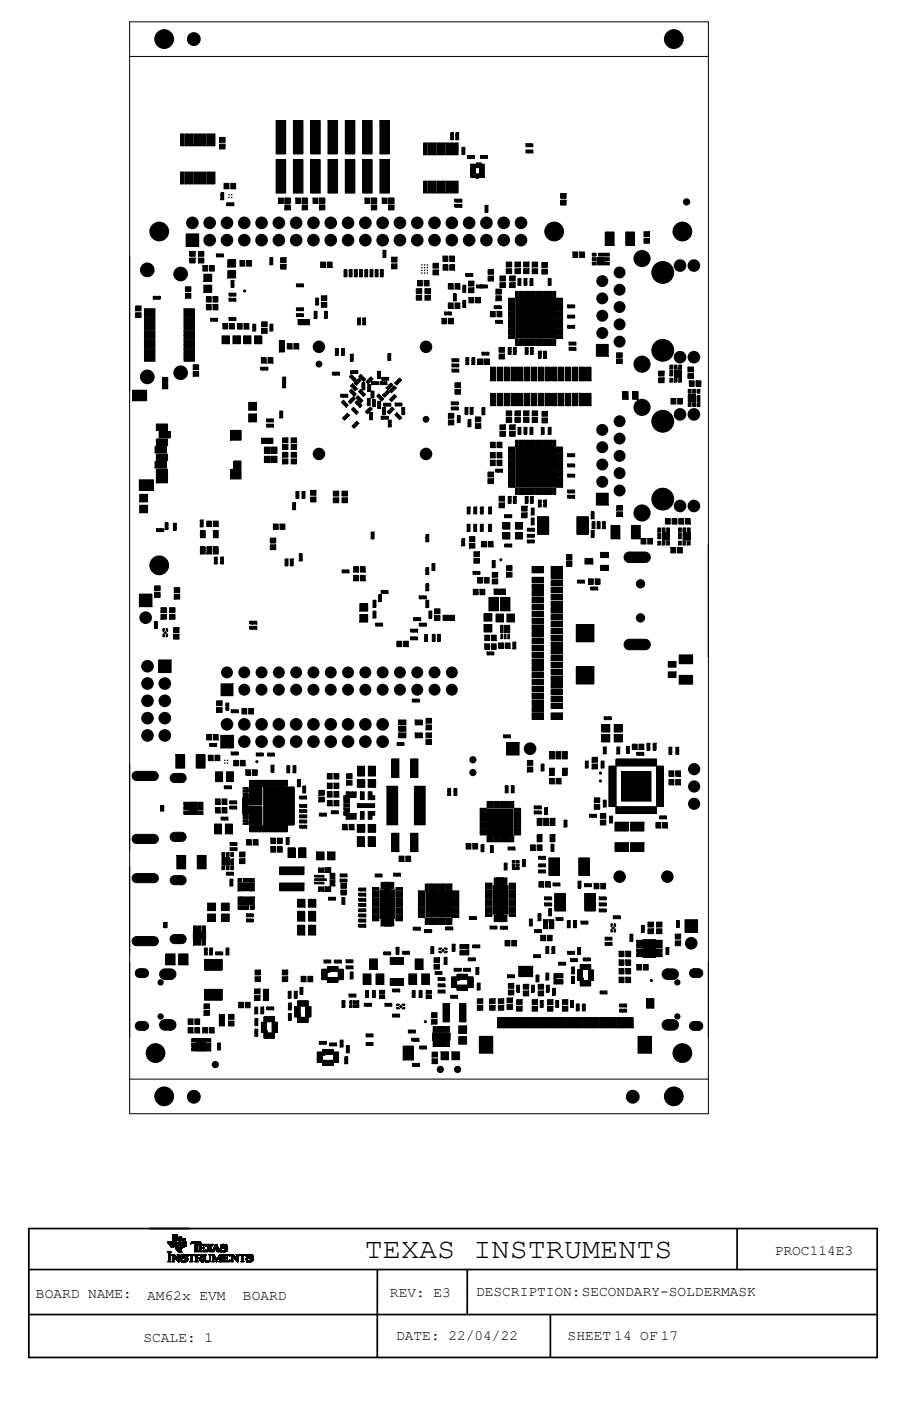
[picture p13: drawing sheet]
<svg xmlns="http://www.w3.org/2000/svg" width="279mm" height="432mm" viewBox="0 0 279 432" stroke-linecap="round" stroke-linejoin="round" font-family="sans-serif">
<defs><g id="words">
<text font-size="8.8" x="112.5" y="387.8">TEXAS INSTRUMENTS</text>
<g font-size="4.4">
<text x="239" y="386.7">PROC114E3</text>
<text x="11.1" y="400">BOARD NAME:</text>
<text x="45.4" y="400.7">AM62x EVM</text>
<text x="74.9" y="400.7">BOARD</text>
<text x="120.3" y="399.6">REV: E3</text>
<text x="146.8" y="399.4">DESCRIPTION:SECONDARY-SOLDERMASK</text>
<text x="44.3" y="413.6">SCALE: 1</text>
<text x="122.2" y="413">DATE: 22/04/22</text>
<text x="175" y="413.2">SHEET 14 OF 17</text>
</g>
</g></defs>
<g fill="#000">
<path d="M55.7 41.3h1v3.6h-1z" fill-rule="evenodd"/>
<path d="M55.7 53h1v3.7h-1z" fill-rule="evenodd"/>
<path d="M57 41.3h1.1v3.6h-1.1z" fill-rule="evenodd"/>
<path d="M57 53h1.1v3.7h-1.1z" fill-rule="evenodd"/>
<path d="M58.4 41.3h1.1v3.6h-1.1z" fill-rule="evenodd"/>
<path d="M58.4 53h1.1v3.7h-1.1z" fill-rule="evenodd"/>
<path d="M59.8 41.3h1.1v3.6h-1.1z" fill-rule="evenodd"/>
<path d="M59.8 53h1.1v3.7h-1.1z" fill-rule="evenodd"/>
<path d="M61.1 41.3h1.1v3.6h-1.1z" fill-rule="evenodd"/>
<path d="M61.1 53h1.1v3.7h-1.1z" fill-rule="evenodd"/>
<path d="M62.5 41.3h1.1v3.6h-1.1z" fill-rule="evenodd"/>
<path d="M62.5 53h1.1v3.7h-1.1z" fill-rule="evenodd"/>
<path d="M63.9 41.3h1v3.6h-1z" fill-rule="evenodd"/>
<path d="M63.9 53h1v3.7h-1z" fill-rule="evenodd"/>
<path d="M65.2 41.3h1.1v3.6h-1.1z" fill-rule="evenodd"/>
<path d="M65.2 53h1.1v3.7h-1.1z" fill-rule="evenodd"/>
<path d="M67.8 42.4h1.6v1.5h-1.6z" fill-rule="evenodd"/>
<path d="M67.8 44.4h1.6v1.5h-1.6z" fill-rule="evenodd"/>
<path d="M69.1 56.5h1.5v1.7h-1.5z" fill-rule="evenodd"/>
<path d="M71.2 56.5h1.5v1.7h-1.5z" fill-rule="evenodd"/>
<path d="M85.2 49.2h2.9v10.3h-2.9z" fill-rule="evenodd"/>
<path d="M85.2 37.1h2.9v10.4h-2.9z" fill-rule="evenodd"/>
<path d="M90.5 49.2h2.9v10.3h-2.9z" fill-rule="evenodd"/>
<path d="M90.5 37.1h2.9v10.4h-2.9z" fill-rule="evenodd"/>
<path d="M95.8 49.2h3v10.3h-3z" fill-rule="evenodd"/>
<path d="M95.8 37.1h3v10.4h-3z" fill-rule="evenodd"/>
<path d="M101.2 49.2h2.9v10.3h-2.9z" fill-rule="evenodd"/>
<path d="M101.2 37.1h2.9v10.4h-2.9z" fill-rule="evenodd"/>
<path d="M106.5 49.2h2.9v10.3h-2.9z" fill-rule="evenodd"/>
<path d="M106.5 37.1h2.9v10.4h-2.9z" fill-rule="evenodd"/>
<path d="M111.8 49.2h3v10.3h-3z" fill-rule="evenodd"/>
<path d="M111.8 37.1h3v10.4h-3z" fill-rule="evenodd"/>
<path d="M117.2 49.2h2.9v10.3h-2.9z" fill-rule="evenodd"/>
<path d="M117.2 37.1h2.9v10.4h-2.9z" fill-rule="evenodd"/>
<path d="M130.7 44h1v3.7h-1z" fill-rule="evenodd"/>
<path d="M130.7 55.8h1v3.7h-1z" fill-rule="evenodd"/>
<path d="M132 44h1.1v3.7h-1.1z" fill-rule="evenodd"/>
<path d="M132 55.8h1.1v3.7h-1.1z" fill-rule="evenodd"/>
<path d="M133.4 44h1.1v3.7h-1.1z" fill-rule="evenodd"/>
<path d="M133.4 55.8h1.1v3.7h-1.1z" fill-rule="evenodd"/>
<path d="M134.7 44h1.1v3.7h-1.1z" fill-rule="evenodd"/>
<path d="M134.7 55.8h1.1v3.7h-1.1z" fill-rule="evenodd"/>
<path d="M136.1 44h1.1v3.7h-1.1z" fill-rule="evenodd"/>
<path d="M136.1 55.8h1.1v3.7h-1.1z" fill-rule="evenodd"/>
<path d="M137.5 44h1.1v3.7h-1.1z" fill-rule="evenodd"/>
<path d="M137.5 55.8h1.1v3.7h-1.1z" fill-rule="evenodd"/>
<path d="M138.9 44h1v3.7h-1z" fill-rule="evenodd"/>
<path d="M138.9 55.8h1v3.7h-1z" fill-rule="evenodd"/>
<path d="M138.9 42.1h.9v1h-.9z" fill-rule="evenodd"/>
<path d="M138.9 41h.9v.9h-.9z" fill-rule="evenodd"/>
<path d="M140.2 44h1.1v3.7h-1.1z" fill-rule="evenodd"/>
<path d="M140.2 55.8h1.1v3.7h-1.1z" fill-rule="evenodd"/>
<path d="M140.5 41h1v.9h-1z" fill-rule="evenodd"/>
<path d="M140.5 42.1h1v1h-1z" fill-rule="evenodd"/>
<path d="M142.5 45.4h.9v1h-.9z" fill-rule="evenodd"/>
<path d="M142.5 46.6h.9v.9h-.9z" fill-rule="evenodd"/>
<path d="M144.1 47.9h1v.9h-1z" fill-rule="evenodd"/>
<path d="M145.1 51.5h1.5v.6h-1.5z" fill-rule="evenodd"/>
<path d="M145.1 50.6h1.5v.7h-1.5z" fill-rule="evenodd"/>
<path d="M145.1 54h1.5v.6h-1.5z" fill-rule="evenodd"/>
<path d="M145.1 53.1h1.5v.7h-1.5z" fill-rule="evenodd"/>
<path d="M145.1 52.3h1.5v.6h-1.5z" fill-rule="evenodd"/>
<path d="M145.3 47.9h1v.9h-1z" fill-rule="evenodd"/>
<path d="M146.9 53.6h.7v1.5h-.7z" fill-rule="evenodd"/>
<path d="M146.9 50.2h.7v1.5h-.7z" fill-rule="evenodd"/>
<path d="M147.8 54h1.6v.6h-1.6z" fill-rule="evenodd"/>
<path d="M147.8 53.1h1.6v.7h-1.6z" fill-rule="evenodd"/>
<path d="M147.8 52.3h1.6v.6h-1.6z" fill-rule="evenodd"/>
<path d="M147.8 51.5h1.6v.6h-1.6z" fill-rule="evenodd"/>
<path d="M148.2 47.9h.9v.9h-.9z" fill-rule="evenodd"/>
<path d="M147.8 50.2h.6v.4h1v.7h-1.6z" fill-rule="evenodd"/>
<path d="M149.4 47.9h.9v.9h-.9z" fill-rule="evenodd"/>
<path d="M162.2 46.2h1v.9h-1z" fill-rule="evenodd"/>
<path d="M162.2 44.3h1v.9h-1z" fill-rule="evenodd"/>
<path d="M163.4 46.2h.9v.9h-.9z" fill-rule="evenodd"/>
<path d="M163.4 44.3h.9v.9h-.9z" fill-rule="evenodd"/>
<path d="M57.4 72.1h3.9v3.9h-3.9z" fill-rule="evenodd"/>
<path d="M58.5 77.5h1.7v1.5h-1.7z" fill-rule="evenodd"/>
<path d="M61.2 77.5h1.7v1.5h-1.7z" fill-rule="evenodd"/>
<path d="M66.7 78.3h1v.9h-1z" fill-rule="evenodd"/>
<path d="M67.9 78.3h1v.9h-1z" fill-rule="evenodd"/>
<path d="M68.1 59.4h.9v1h-.9z" fill-rule="evenodd"/>
<path d="M68.1 60.6h.9v1h-.9z" fill-rule="evenodd"/>
<path d="M70 62.5h.9v.9h-.9z" fill-rule="evenodd"/>
<path d="M71.2 62.5h.9v.9h-.9z" fill-rule="evenodd"/>
<path d="M85.9 61h1.5v1.7h-1.5z" fill-rule="evenodd"/>
<path d="M87.8 61.1h1.7v1.5h-1.7z" fill-rule="evenodd"/>
<path d="M87.8 63.2h1.7v1.5h-1.7z" fill-rule="evenodd"/>
<path d="M87.9 61h1.5v1.7h-1.5z" fill-rule="evenodd"/>
<path d="M91.2 61h1.5v1.7h-1.5z" fill-rule="evenodd"/>
<path d="M93.2 61.1h1.6v1.5h-1.6z" fill-rule="evenodd"/>
<path d="M93.2 63.2h1.6v1.5h-1.6z" fill-rule="evenodd"/>
<path d="M93.3 61h1.5v1.7h-1.5z" fill-rule="evenodd"/>
<path d="M96.5 61h1.5v1.7h-1.5z" fill-rule="evenodd"/>
<path d="M98.5 61.1h1.7v1.5h-1.7z" fill-rule="evenodd"/>
<path d="M98.5 63.2h1.7v1.5h-1.7z" fill-rule="evenodd"/>
<path d="M98.6 61h1.5v1.7h-1.5z" fill-rule="evenodd"/>
<path d="M112.5 61h1.5v1.7h-1.5z" fill-rule="evenodd"/>
<path d="M114.5 61.1h1.7v1.5h-1.7z" fill-rule="evenodd"/>
<path d="M114.5 63.2h1.7v1.5h-1.7z" fill-rule="evenodd"/>
<path d="M114.6 61h1.5v1.7h-1.5z" fill-rule="evenodd"/>
<path d="M117.9 61h1.5v1.7h-1.5z" fill-rule="evenodd"/>
<path d="M118.1 77.2h.9v.9h-.9z" fill-rule="evenodd"/>
<path d="M118.1 78.3h.9v1h-.9z" fill-rule="evenodd"/>
<path d="M119.8 61.1h1.7v1.5h-1.7z" fill-rule="evenodd"/>
<path d="M119.8 63.2h1.7v1.5h-1.7z" fill-rule="evenodd"/>
<path d="M119.9 61h1.5v1.7h-1.5z" fill-rule="evenodd"/>
<path d="M140.3 63h.9v.9h-.9z" fill-rule="evenodd"/>
<path d="M140.3 61.4h.9v.9h-.9z" fill-rule="evenodd"/>
<path d="M141.5 63h.9v.9h-.9z" fill-rule="evenodd"/>
<path d="M141.5 61.4h.9v.9h-.9z" fill-rule="evenodd"/>
<path d="M149.6 64.5h.9v.9h-.9z" fill-rule="evenodd"/>
<path d="M149.6 63.3h.9v.9h-.9z" fill-rule="evenodd"/>
<path d="M172.9 61.7h1.7v1.5h-1.7z" fill-rule="evenodd"/>
<path d="M172.9 59.6h1.7v1.6h-1.7z" fill-rule="evenodd"/>
<path d="M176.7 77.7h1.5v1.6h-1.5z" fill-rule="evenodd"/>
<path d="M178.8 77.7h1.5v1.6h-1.5z" fill-rule="evenodd"/>
<path d="M182.7 78.1h1.1v.8h-1.1z" fill-rule="evenodd"/>
<path d="M184.6 78.1h1.8v.8h-1.8z" fill-rule="evenodd"/>
<path d="M186.6 71.5h2.8v4.1h-2.8z" fill-rule="evenodd"/>
<path d="M186.8 78.1h1.1v.8h-1.1z" fill-rule="evenodd"/>
<path d="M193 71.5h2.7v4.1h-2.7z" fill-rule="evenodd"/>
<path d="M198.6 73.5h1.7v1.5h-1.7z" fill-rule="evenodd"/>
<path d="M198.6 71.4h1.7v1.5h-1.7z" fill-rule="evenodd"/>
<path d="M41.8 94.3h1.7v1.5h-1.7z" fill-rule="evenodd"/>
<path d="M41.8 96.4h1.7v1.5h-1.7z" fill-rule="evenodd"/>
<path d="M44.6 95.2h3.2v1.1h-3.2z" fill-rule="evenodd"/>
<path d="M44.6 96.5h3.2v1.2h-3.2z" fill-rule="evenodd"/>
<path d="M44.6 97.9h3.2v1.2h-3.2z" fill-rule="evenodd"/>
<path d="M47.3 91.3h.9v.9h-.9z" fill-rule="evenodd"/>
<path d="M48.4 91.3h1v.9h-1z" fill-rule="evenodd"/>
<path d="M56.7 97.9h3.3v1.2h-3.3z" fill-rule="evenodd"/>
<path d="M56.7 96.5h3.3v1.2h-3.3z" fill-rule="evenodd"/>
<path d="M56.7 95.2h3.3v1.1h-3.3z" fill-rule="evenodd"/>
<path d="M57.2 88.4h1.7v1.5h-1.7z" fill-rule="evenodd"/>
<path d="M57.2 90.4h1.7v1.5h-1.7z" fill-rule="evenodd"/>
<path d="M58.5 79.5h1.7v1.5h-1.7z" fill-rule="evenodd"/>
<path d="M61.2 79.5h1.7v1.5h-1.7z" fill-rule="evenodd"/>
<path d="M62.5 81.9h1.6v1.7h-1.6z" fill-rule="evenodd"/>
<path d="M62.9 84.5h2.4v2.2h-2.4z" fill-rule="evenodd"/>
<path d="M62.9 87.9h2.4v2.2h-2.4z" fill-rule="evenodd"/>
<path d="M63.6 93.8h1.6v1.7h-1.6z" fill-rule="evenodd"/>
<path d="M63.6 91.4h1.6v1.7h-1.6z" fill-rule="evenodd"/>
<path d="M64.6 81.9h1.5v1.7h-1.5z" fill-rule="evenodd"/>
<path d="M65 98.1h.9v.9h-.9z" fill-rule="evenodd"/>
<path d="M65.7 93.8h1.5v1.7h-1.5z" fill-rule="evenodd"/>
<path d="M65.7 91.4h1.5v1.7h-1.5z" fill-rule="evenodd"/>
<path d="M66.1 98.1h1v.9h-1z" fill-rule="evenodd"/>
<path d="M70.2 80.1h2.5v2.2h-2.5z" fill-rule="evenodd"/>
<path d="M70.2 83.5h2.5v2.2h-2.5z" fill-rule="evenodd"/>
<path d="M70.6 97.9h1v.9h-1z" fill-rule="evenodd"/>
<path d="M70.6 91.9h1v1h-1z" fill-rule="evenodd"/>
<path d="M70.6 90.4h1v.9h-1z" fill-rule="evenodd"/>
<path d="M71.2 87.6h1v.9h-1z" fill-rule="evenodd"/>
<path d="M71.2 86.4h1v1h-1z" fill-rule="evenodd"/>
<path d="M71.8 97.9h.9v.9h-.9z" fill-rule="evenodd"/>
<path d="M71.8 91.9h.9v1h-.9z" fill-rule="evenodd"/>
<path d="M71.8 90.4h.9v.9h-.9z" fill-rule="evenodd"/>
<path d="M74 80.4h1.5v1.6h-1.5z" fill-rule="evenodd"/>
<path d="M76.1 80.4h1.5v1.6h-1.5z" fill-rule="evenodd"/>
<path d="M83.2 80.7h.9v.9h-.9z" fill-rule="evenodd"/>
<path d="M83.2 79.5h.9v.9h-.9z" fill-rule="evenodd"/>
<path d="M86.6 81.5h1.6v1.5h-1.6z" fill-rule="evenodd"/>
<path d="M86.6 79.4h1.6v1.5h-1.6z" fill-rule="evenodd"/>
<path d="M91.4 87.5h1v.9h-1z" fill-rule="evenodd"/>
<path d="M91.4 94.8h1v1h-1z" fill-rule="evenodd"/>
<path d="M91.4 96.7h1v.9h-1z" fill-rule="evenodd"/>
<path d="M92.6 87.5h.9v.9h-.9z" fill-rule="evenodd"/>
<path d="M92.6 94.8h.9v1h-.9z" fill-rule="evenodd"/>
<path d="M92.6 96.7h.9v.9h-.9z" fill-rule="evenodd"/>
<path d="M96.9 95.9h.9v1h-.9z" fill-rule="evenodd"/>
<path d="M96.9 97.1h.9v1h-.9z" fill-rule="evenodd"/>
<path d="M97.3 91.9h1v.9h-1z" fill-rule="evenodd"/>
<path d="M97.3 93h1v1h-1z" fill-rule="evenodd"/>
<path d="M98.9 80.8h1.5v1.6h-1.5z" fill-rule="evenodd"/>
<path d="M99.1 93.2h1.7v1.5h-1.7z" fill-rule="evenodd"/>
<path d="M99.1 91.2h1.7v1.5h-1.7z" fill-rule="evenodd"/>
<path d="M100.1 95.9h.9v1h-.9z" fill-rule="evenodd"/>
<path d="M100.1 97.1h.9v1h-.9z" fill-rule="evenodd"/>
<path d="M100.9 80.8h1.5v1.6h-1.5z" fill-rule="evenodd"/>
<path d="M106.1 84.4h.9v.9h-.9z" fill-rule="evenodd"/>
<path d="M106.1 83.2h.9v.9h-.9z" fill-rule="evenodd"/>
<path d="M107.7 84.4h.9v.9h-.9z" fill-rule="evenodd"/>
<path d="M107.7 83.2h.9v.9h-.9z" fill-rule="evenodd"/>
<path d="M109.3 84.4h.9v.9h-.9z" fill-rule="evenodd"/>
<path d="M109.3 83.2h.9v.9h-.9z" fill-rule="evenodd"/>
<path d="M110.2 98h.9v1h-.9z" fill-rule="evenodd"/>
<path d="M110.9 84.4h.9v.9h-.9z" fill-rule="evenodd"/>
<path d="M110.9 83.2h.9v.9h-.9z" fill-rule="evenodd"/>
<path d="M111.8 98h.9v1h-.9z" fill-rule="evenodd"/>
<path d="M112.5 84.4h.9v.9h-.9z" fill-rule="evenodd"/>
<path d="M112.5 83.2h.9v.9h-.9z" fill-rule="evenodd"/>
<path d="M114.1 84.4h.9v.9h-.9z" fill-rule="evenodd"/>
<path d="M114.1 83.2h.9v.9h-.9z" fill-rule="evenodd"/>
<path d="M115.7 84.4h.9v.9h-.9z" fill-rule="evenodd"/>
<path d="M115.7 83.2h.9v.9h-.9z" fill-rule="evenodd"/>
<path d="M117.3 84.4h.9v.9h-.9z" fill-rule="evenodd"/>
<path d="M117.3 83.2h.9v.9h-.9z" fill-rule="evenodd"/>
<path d="M120.8 81.3h1.6v1.5h-1.6z" fill-rule="evenodd"/>
<path d="M120.8 79.3h1.6v1.5h-1.6z" fill-rule="evenodd"/>
<path d="M128.4 91h1.6v1.5h-1.6z" fill-rule="evenodd"/>
<path d="M128.4 89h1.6v1.5h-1.6z" fill-rule="evenodd"/>
<path d="M128.8 86.4h1.5v1.7h-1.5z" fill-rule="evenodd"/>
<path d="M130.8 86.4h1.5v1.7h-1.5z" fill-rule="evenodd"/>
<path d="M131 91h1.7v1.5h-1.7z" fill-rule="evenodd"/>
<path d="M131 89h1.7v1.5h-1.7z" fill-rule="evenodd"/>
<path d="M133.5 83.2h1.7v1.5h-1.7z" fill-rule="evenodd"/>
<path d="M133.5 81.2h1.7v1.5h-1.7z" fill-rule="evenodd"/>
<path d="M136.3 98.1h1.5v1.7h-1.5z" fill-rule="evenodd"/>
<path d="M136.6 78.9h1.5v1.7h-1.5z" fill-rule="evenodd"/>
<path d="M136.6 81.6h1.5v1.7h-1.5z" fill-rule="evenodd"/>
<path d="M137.1 96.2h.9v.9h-.9z" fill-rule="evenodd"/>
<path d="M138.3 87.4h1.5v1.7h-1.5z" fill-rule="evenodd"/>
<path d="M138.3 96.2h.9v.9h-.9z" fill-rule="evenodd"/>
<path d="M138.3 93.4h1.5v1.6h-1.5z" fill-rule="evenodd"/>
<path d="M138.3 98.1h1.5v1.7h-1.5z" fill-rule="evenodd"/>
<path d="M138.7 78.9h1.5v1.7h-1.5z" fill-rule="evenodd"/>
<path d="M138.7 81.6h1.5v1.7h-1.5z" fill-rule="evenodd"/>
<path d="M139.8 90.6h.9v.9h-.9z" fill-rule="evenodd"/>
<path d="M139.8 91.8h.9v.9h-.9z" fill-rule="evenodd"/>
<path d="M140.3 87.4h1.5v1.7h-1.5z" fill-rule="evenodd"/>
<path d="M140.3 93.4h1.5v1.6h-1.5z" fill-rule="evenodd"/>
<path d="M142.7 92.6h.9v.9h-.9z" fill-rule="evenodd"/>
<path d="M142.7 93.7h.9v1h-.9z" fill-rule="evenodd"/>
<path d="M142.7 87.9h.9v1h-.9z" fill-rule="evenodd"/>
<path d="M142.7 89.1h.9v.9h-.9z" fill-rule="evenodd"/>
<path d="M143.7 84.3h.9v.9h-.9z" fill-rule="evenodd"/>
<path d="M144.5 88.7h1.7v1.5h-1.7z" fill-rule="evenodd"/>
<path d="M144.5 86.7h1.7v1.5h-1.7z" fill-rule="evenodd"/>
<path d="M144.6 91.7h1.5v1.6h-1.5z" fill-rule="evenodd"/>
<path d="M144.8 84.3h1v.9h-1z" fill-rule="evenodd"/>
<path d="M146.7 91.7h1.5v1.6h-1.5z" fill-rule="evenodd"/>
<path d="M147 87.8h.9v1h-.9z" fill-rule="evenodd"/>
<path d="M148.2 87.8h.9v1h-.9z" fill-rule="evenodd"/>
<path d="M148.2 87.8h.9v1h-.9z" fill-rule="evenodd"/>
<path d="M149.3 87.8h1v1h-1z" fill-rule="evenodd"/>
<path d="M150.5 85.1h1.7v1.5h-1.7z" fill-rule="evenodd"/>
<path d="M150.5 83h1.7v1.5h-1.7z" fill-rule="evenodd"/>
<path d="M151.2 96h1.5v1.6h-1.5z" fill-rule="evenodd"/>
<path d="M152.4 94.2h.9v.9h-.9z" fill-rule="evenodd"/>
<path d="M152.8 98.7h1v1h-1z" fill-rule="evenodd"/>
<path d="M152.9 89.1h1.7v1.5h-1.7z" fill-rule="evenodd"/>
<path d="M152.9 91.2h1.7v1.5h-1.7z" fill-rule="evenodd"/>
<path d="M153.3 96h1.5v1.6h-1.5z" fill-rule="evenodd"/>
<path d="M153.6 94.2h.9v.9h-.9z" fill-rule="evenodd"/>
<path d="M154 98.7h.9v1h-.9z" fill-rule="evenodd"/>
<path d="M154.2 87.1h1.6v1.5h-1.6z" fill-rule="evenodd"/>
<path d="M154.2 85.1h1.6v1.5h-1.6z" fill-rule="evenodd"/>
<path d="M156.1 80.8h1.7v1.5h-1.7z" fill-rule="evenodd"/>
<path d="M156.1 82.8h1.7v1.5h-1.7z" fill-rule="evenodd"/>
<path d="M156.9 91.9h1.9v.9h-1.9z" fill-rule="evenodd"/>
<path d="M156.9 93h1.9v.8h-1.9z" fill-rule="evenodd"/>
<path d="M156.9 94h1.9v.9h-1.9z" fill-rule="evenodd"/>
<path d="M156.9 95.1h1.9v.8h-1.9z" fill-rule="evenodd"/>
<path d="M156.9 96.1h1.9v.9h-1.9z" fill-rule="evenodd"/>
<path d="M156.9 97.2h1.9v.8h-1.9z" fill-rule="evenodd"/>
<path d="M156.9 98.2h1.9v.9h-1.9z" fill-rule="evenodd"/>
<path d="M157.2 87.1h1.7v1.5h-1.7z" fill-rule="evenodd"/>
<path d="M157.2 85.1h1.7v1.5h-1.7z" fill-rule="evenodd"/>
<path d="M158.8 82.8h1.7v1.5h-1.7z" fill-rule="evenodd"/>
<path d="M158.8 80.8h1.7v1.5h-1.7z" fill-rule="evenodd"/>
<path d="M159 89.8h.8v1.9h-.8z" fill-rule="evenodd"/>
<path d="M159.7 87h.9v1h-.9z" fill-rule="evenodd"/>
<path d="M159.7 85.9h.9v.9h-.9z" fill-rule="evenodd"/>
<path d="M160 89.8h.9v1.9h-.9z" fill-rule="evenodd"/>
<path d="M161.1 89.8h.8v1.9h-.8z" fill-rule="evenodd"/>
<path d="M161.5 82.8h1.6v1.5h-1.6z" fill-rule="evenodd"/>
<path d="M161.5 80.8h1.6v1.5h-1.6z" fill-rule="evenodd"/>
<path d="M161.6 87h.9v1h-.9z" fill-rule="evenodd"/>
<path d="M161.6 85.9h.9v.9h-.9z" fill-rule="evenodd"/>
<path d="M162.1 89.8h.9v1.9h-.9z" fill-rule="evenodd"/>
<path d="M163.2 89.8h.8v1.9h-.8z" fill-rule="evenodd"/>
<path d="M163.4 85.9h1v.9h-1z" fill-rule="evenodd"/>
<path d="M163.4 87h1v1h-1z" fill-rule="evenodd"/>
<path d="M164.1 80.8h1.7v1.5h-1.7z" fill-rule="evenodd"/>
<path d="M164.1 82.8h1.7v1.5h-1.7z" fill-rule="evenodd"/>
<path d="M164.2 89.8h.9v1.9h-.9z" fill-rule="evenodd"/>
<path d="M165.3 89.8h.8v1.9h-.8z" fill-rule="evenodd"/>
<path d="M166.3 89.8h.9v1.9h-.9z" fill-rule="evenodd"/>
<path d="M167.1 83h1.7v1.5h-1.7z" fill-rule="evenodd"/>
<path d="M167.1 80.9h1.7v1.5h-1.7z" fill-rule="evenodd"/>
<path d="M167.4 89.8h.8v1.9h-.8z" fill-rule="evenodd"/>
<path d="M168.4 89.8h.9v1.9h-.9z" fill-rule="evenodd"/>
<path d="M169.1 85.9h.9v.9h-.9z" fill-rule="evenodd"/>
<path d="M169.1 87h.9v1h-.9z" fill-rule="evenodd"/>
<path d="M169.5 89.8h.8v1.9h-.8z" fill-rule="evenodd"/>
<path d="M170.5 89.8h.9v1.9h-.9z" fill-rule="evenodd"/>
<path d="M171.6 98.2h1.9v.9h-1.9z" fill-rule="evenodd"/>
<path d="M171.6 97.2h1.9v.8h-1.9z" fill-rule="evenodd"/>
<path d="M171.6 96.1h1.9v.9h-1.9z" fill-rule="evenodd"/>
<path d="M171.6 95.1h1.9v.8h-1.9z" fill-rule="evenodd"/>
<path d="M171.6 94h1.9v.9h-1.9z" fill-rule="evenodd"/>
<path d="M171.6 93h1.9v.8h-1.9z" fill-rule="evenodd"/>
<path d="M171.6 91.9h1.9v.9h-1.9z" fill-rule="evenodd"/>
<path d="M175.1 94h.9v.9h-.9z" fill-rule="evenodd"/>
<path d="M175.1 97.1h.9v.9h-.9z" fill-rule="evenodd"/>
<path d="M176.3 94h.9v.9h-.9z" fill-rule="evenodd"/>
<path d="M176.3 97.1h.9v.9h-.9z" fill-rule="evenodd"/>
<path d="M182.7 79.4h1.1v.9h-1.1z" fill-rule="evenodd"/>
<path d="M182.7 80.8h1.1v.9h-1.1z" fill-rule="evenodd"/>
<path d="M184.1 79.5h2.3v2.1h-2.3z" fill-rule="evenodd"/>
<path d="M186.8 80.8h1.1v.9h-1.1z" fill-rule="evenodd"/>
<path d="M186.8 79.4h1.1v.9h-1.1z" fill-rule="evenodd"/>
<path d="M44.6 99.3h3.2v1.1h-3.2z" fill-rule="evenodd"/>
<path d="M44.6 100.6h3.2v1.2h-3.2z" fill-rule="evenodd"/>
<path d="M44.6 102h3.2v1.2h-3.2z" fill-rule="evenodd"/>
<path d="M44.6 103.4h3.2v1.1h-3.2z" fill-rule="evenodd"/>
<path d="M44.6 104.7h3.2v1.2h-3.2z" fill-rule="evenodd"/>
<path d="M44.6 106.1h3.2v1.2h-3.2z" fill-rule="evenodd"/>
<path d="M44.6 107.5h3.2v1.1h-3.2z" fill-rule="evenodd"/>
<path d="M44.6 108.8h3.2v1.2h-3.2z" fill-rule="evenodd"/>
<path d="M44.6 110.2h3.2v1.2h-3.2z" fill-rule="evenodd"/>
<path d="M50.1 116.3h1.6v1.6h-1.6z" fill-rule="evenodd"/>
<path d="M50.1 118.2h1.6v1.6h-1.6z" fill-rule="evenodd"/>
<path d="M56.7 110.2h3.3v1.2h-3.3z" fill-rule="evenodd"/>
<path d="M56.7 108.8h3.3v1.2h-3.3z" fill-rule="evenodd"/>
<path d="M56.7 107.5h3.3v1.1h-3.3z" fill-rule="evenodd"/>
<path d="M56.7 106.1h3.3v1.2h-3.3z" fill-rule="evenodd"/>
<path d="M56.7 104.7h3.3v1.2h-3.3z" fill-rule="evenodd"/>
<path d="M56.7 103.4h3.3v1.1h-3.3z" fill-rule="evenodd"/>
<path d="M56.7 102h3.3v1.2h-3.3z" fill-rule="evenodd"/>
<path d="M56.7 100.6h3.3v1.2h-3.3z" fill-rule="evenodd"/>
<path d="M56.7 99.3h3.3v1.1h-3.3z" fill-rule="evenodd"/>
<path d="M59.6 112.4h1.7v1.5h-1.7z" fill-rule="evenodd"/>
<path d="M59.6 114.5h1.7v1.5h-1.7z" fill-rule="evenodd"/>
<path d="M68.5 103.5h2.3v2.4h-2.3z" fill-rule="evenodd"/>
<path d="M68.7 99.7h1.5v1.7h-1.5z" fill-rule="evenodd"/>
<path d="M70.8 99.7h1.5v1.7h-1.5z" fill-rule="evenodd"/>
<path d="M71.8 103.5h2.3v2.4h-2.3z" fill-rule="evenodd"/>
<path d="M73.2 99.8h1.5v1.7h-1.5z" fill-rule="evenodd"/>
<path d="M75.2 103.5h2.2v2.4h-2.2z" fill-rule="evenodd"/>
<path d="M75.2 99.8h1.6v1.7h-1.6z" fill-rule="evenodd"/>
<path d="M78 99.9h.9v1h-.9z" fill-rule="evenodd"/>
<path d="M78 101.1h.9v.9h-.9z" fill-rule="evenodd"/>
<path d="M78.5 103.5h2.3v2.4h-2.3z" fill-rule="evenodd"/>
<path d="M80.5 113.2h.9v.9h-.9z" fill-rule="evenodd"/>
<path d="M80.6 110.3h1.5v1.6h-1.5z" fill-rule="evenodd"/>
<path d="M80.7 99.2h1.7v1.5h-1.7z" fill-rule="evenodd"/>
<path d="M80.7 101.2h1.7v1.5h-1.7z" fill-rule="evenodd"/>
<path d="M81.7 113.2h.9v.9h-.9z" fill-rule="evenodd"/>
<path d="M82.7 110.3h1.5v1.6h-1.5z" fill-rule="evenodd"/>
<path d="M83.2 99.9h1v1h-1z" fill-rule="evenodd"/>
<path d="M83.2 101.1h1v.9h-1z" fill-rule="evenodd"/>
<path d="M86.1 105h1.6v1.6h-1.6z" fill-rule="evenodd"/>
<path d="M86.1 106.9h1.6v1.6h-1.6z" fill-rule="evenodd"/>
<path d="M87.2 117.4h.9v1h-.9z" fill-rule="evenodd"/>
<path d="M87.2 118.6h.9v.9h-.9z" fill-rule="evenodd"/>
<path d="M87.2 117.4h.9v1h-.9z" fill-rule="evenodd"/>
<path d="M87.2 116.2h.9v1h-.9z" fill-rule="evenodd"/>
<path d="M88.6 105.9h1.5v1.7h-1.5z" fill-rule="evenodd"/>
<path d="M90.6 105.9h1.5v1.7h-1.5z" fill-rule="evenodd"/>
<path d="M91.9 98.5h1.6v1.6h-1.6z" fill-rule="evenodd"/>
<path d="M93.9 98.5h1.5v1.6h-1.5z" fill-rule="evenodd"/>
<path d="M102.5 114.7h1v.9h-1z" fill-rule="evenodd"/>
<path d="M103.4 108.6h1v.9h-1z" fill-rule="evenodd"/>
<path d="M103.4 107.4h1v1h-1z" fill-rule="evenodd"/>
<path d="M103.7 114.7h.9v.9h-.9z" fill-rule="evenodd"/>
<path d="M105.3 108.6h.9v.9h-.9z" fill-rule="evenodd"/>
<path d="M105.3 107.4h.9v1h-.9z" fill-rule="evenodd"/>
<path d="M108 110.4h.9v.9h-.9z" fill-rule="evenodd"/>
<path d="M108 109.2h.9v.9h-.9z" fill-rule="evenodd"/>
<path d="M108.2 114.2h1v.9h-1z" fill-rule="evenodd"/>
<path d="M107.7 116.1l.7-.7 .7 .7-.7 .7z" fill-rule="evenodd"/>
<path d="M108.7 118.3l.7 .7-.7 .6-.6-.7z" fill-rule="evenodd"/>
<path d="M109.9 117.4l.7 .7-.7 .7-.7-.7z" fill-rule="evenodd"/>
<path d="M109.2 116.3l.7 .6-.7 .7-.6-.7z" fill-rule="evenodd"/>
<path d="M109.4 114.2h.9v.9h-.9z" fill-rule="evenodd"/>
<path d="M109.5 119.1l.7 .7-.6 .7-.7-.7z" fill-rule="evenodd"/>
<path d="M110.7 116.6l.7 .6-.7 .7-.7-.6z" fill-rule="evenodd"/>
<path d="M110.2 99.2h.9v.9h-.9z" fill-rule="evenodd"/>
<path d="M110.6 116.1l.7-.7 .7 .7-.7 .6z" fill-rule="evenodd"/>
<path d="M111.6 118h.9v1h-.9z" fill-rule="evenodd"/>
<path d="M111.8 99.2h.9v.9h-.9z" fill-rule="evenodd"/>
<path d="M112.1 116.2l.7 .7-.7 .7-.6-.7z" fill-rule="evenodd"/>
<path d="M113.4 118.5h.9v.9h-.9z" fill-rule="evenodd"/>
<path d="M113.5 117l.7 .6-.7 .7-.6-.7z" fill-rule="evenodd"/>
<path d="M114.6 117.6h1v.9h-1z" fill-rule="evenodd"/>
<path d="M114.4 116.1l.6 .7-.7 .7-.6-.7z" fill-rule="evenodd"/>
<path d="M115.8 117.6h1v.9h-1z" fill-rule="evenodd"/>
<path d="M116.4 114.4h.9v1h-.9z" fill-rule="evenodd"/>
<path d="M116.4 115.6h.9v1h-.9z" fill-rule="evenodd"/>
<path d="M117.2 117.6h1v.9h-1z" fill-rule="evenodd"/>
<path d="M117.8 116.3h.9v.9h-.9z" fill-rule="evenodd"/>
<path d="M118.4 117.6h.9v.9h-.9z" fill-rule="evenodd"/>
<path d="M118.9 116.3h1v.9h-1z" fill-rule="evenodd"/>
<path d="M119.1 119.5l.6-.6 .7 .6-.7 .7z" fill-rule="evenodd"/>
<path d="M119.6 110.2h.9v.9h-.9z" fill-rule="evenodd"/>
<path d="M119.6 109h.9v1h-.9z" fill-rule="evenodd"/>
<path d="M119.9 118.7l.7-.7 .6 .7-.7 .7z" fill-rule="evenodd"/>
<path d="M121.7 118l.7-.7 .6 .7-.6 .7z" fill-rule="evenodd"/>
<path d="M121.6 118.9l.6 .7-.7 .6-.6-.6z" fill-rule="evenodd"/>
<path d="M123.2 116.5l.7 .7-.7 .6-.7-.6z" fill-rule="evenodd"/>
<path d="M139.4 110.6h.9v.9h-.9z" fill-rule="evenodd"/>
<path d="M139.4 113.8h.9v.9h-.9z" fill-rule="evenodd"/>
<path d="M139.4 112.2h.9v.9h-.9z" fill-rule="evenodd"/>
<path d="M140.3 118h1.7v1.5h-1.7z" fill-rule="evenodd"/>
<path d="M140.5 110.6h1v.9h-1z" fill-rule="evenodd"/>
<path d="M140.5 113.8h1v.9h-1z" fill-rule="evenodd"/>
<path d="M140.5 112.2h1v.9h-1z" fill-rule="evenodd"/>
<path d="M143.7 110.2h.9v1h-.9z" fill-rule="evenodd"/>
<path d="M143.7 111.4h.9v1h-.9z" fill-rule="evenodd"/>
<path d="M145.5 110.2h.9v1h-.9z" fill-rule="evenodd"/>
<path d="M145.5 111.4h.9v1h-.9z" fill-rule="evenodd"/>
<path d="M147.3 110.6h1.6v1.6h-1.6z" fill-rule="evenodd"/>
<path d="M148.7 108.6h.9v.9h-.9z" fill-rule="evenodd"/>
<path d="M149.3 110.6h1.6v1.6h-1.6z" fill-rule="evenodd"/>
<path d="M149.8 108.6h1v.9h-1z" fill-rule="evenodd"/>
<path d="M151.3 113.2h1.6v4.2h-1.6z" fill-rule="evenodd"/>
<path d="M153.4 113.2h1.6v4.2h-1.6z" fill-rule="evenodd"/>
<path d="M153.9 109.1h1.7v1.5h-1.7z" fill-rule="evenodd"/>
<path d="M153.9 107.1h1.7v1.5h-1.7z" fill-rule="evenodd"/>
<path d="M155.5 113.2h1.6v4.2h-1.6z" fill-rule="evenodd"/>
<path d="M156.7 108.3h.9v1h-.9z" fill-rule="evenodd"/>
<path d="M156.7 107.1h.9v1h-.9z" fill-rule="evenodd"/>
<path d="M156.9 99.3h1.9v.8h-1.9z" fill-rule="evenodd"/>
<path d="M156.9 100.3h1.9v.9h-1.9z" fill-rule="evenodd"/>
<path d="M156.9 101.3h1.9v.9h-1.9z" fill-rule="evenodd"/>
<path d="M156.9 102.4h1.9v.9h-1.9z" fill-rule="evenodd"/>
<path d="M156.9 103.5h1.9v.8h-1.9z" fill-rule="evenodd"/>
<path d="M157.6 113.2h1.6v4.2h-1.6z" fill-rule="evenodd"/>
<path d="M158.3 108.3h.9v1h-.9z" fill-rule="evenodd"/>
<path d="M158.3 107.1h.9v1h-.9z" fill-rule="evenodd"/>
<path d="M159 104.5h.8v1.9h-.8z" fill-rule="evenodd"/>
<path d="M159.1 92h12.2v12.2h-12.2z" fill-rule="evenodd"/>
<path d="M159.7 113.2h1.6v4.2h-1.6z" fill-rule="evenodd"/>
<path d="M160 104.5h.9v1.9h-.9z" fill-rule="evenodd"/>
<path d="M161.1 104.5h.8v1.9h-.8z" fill-rule="evenodd"/>
<path d="M161.8 113.2h1.6v4.2h-1.6z" fill-rule="evenodd"/>
<path d="M161.9 108.3h1v1h-1z" fill-rule="evenodd"/>
<path d="M161.9 107.1h1v1h-1z" fill-rule="evenodd"/>
<path d="M162.1 104.5h.9v1.9h-.9z" fill-rule="evenodd"/>
<path d="M163.2 104.5h.8v1.9h-.8z" fill-rule="evenodd"/>
<path d="M163.6 108.3h.9v1h-.9z" fill-rule="evenodd"/>
<path d="M163.6 107.1h.9v1h-.9z" fill-rule="evenodd"/>
<path d="M163.9 113.2h1.6v4.2h-1.6z" fill-rule="evenodd"/>
<path d="M164.2 104.5h.9v1.9h-.9z" fill-rule="evenodd"/>
<path d="M165.3 104.5h.8v1.9h-.8z" fill-rule="evenodd"/>
<path d="M166 113.2h1.6v4.2h-1.6z" fill-rule="evenodd"/>
<path d="M166 109.4h.9v1h-.9z" fill-rule="evenodd"/>
<path d="M166 108.2h.9v1h-.9z" fill-rule="evenodd"/>
<path d="M166.3 104.5h.9v1.9h-.9z" fill-rule="evenodd"/>
<path d="M167.4 104.5h.8v1.9h-.8z" fill-rule="evenodd"/>
<path d="M167.6 108.2h.9v1h-.9z" fill-rule="evenodd"/>
<path d="M167.6 109.4h.9v1h-.9z" fill-rule="evenodd"/>
<path d="M168.1 113.2h1.6v4.2h-1.6z" fill-rule="evenodd"/>
<path d="M168.4 104.5h.9v1.9h-.9z" fill-rule="evenodd"/>
<path d="M169.5 104.5h.8v1.9h-.8z" fill-rule="evenodd"/>
<path d="M170.2 113.2h1.6v4.2h-1.6z" fill-rule="evenodd"/>
<path d="M170.5 104.5h.9v1.9h-.9z" fill-rule="evenodd"/>
<path d="M171.6 103.5h1.9v.8h-1.9z" fill-rule="evenodd"/>
<path d="M171.6 102.4h1.9v.9h-1.9z" fill-rule="evenodd"/>
<path d="M171.6 101.3h1.9v.9h-1.9z" fill-rule="evenodd"/>
<path d="M171.6 100.3h1.9v.9h-1.9z" fill-rule="evenodd"/>
<path d="M171.6 99.3h1.9v.8h-1.9z" fill-rule="evenodd"/>
<path d="M172.3 113.2h1.6v4.2h-1.6z" fill-rule="evenodd"/>
<path d="M174.4 113.2h1.6v4.2h-1.6z" fill-rule="evenodd"/>
<path d="M175.1 100.3h.9v.9h-.9z" fill-rule="evenodd"/>
<path d="M175.5 105.5h.9v.9h-.9z" fill-rule="evenodd"/>
<path d="M175.5 107.1h.9v.9h-.9z" fill-rule="evenodd"/>
<path d="M176.3 100.3h.9v.9h-.9z" fill-rule="evenodd"/>
<path d="M176.5 113.2h1.6v4.2h-1.6z" fill-rule="evenodd"/>
<path d="M176.7 105.5h.9v.9h-.9z" fill-rule="evenodd"/>
<path d="M176.7 107.1h.9v.9h-.9z" fill-rule="evenodd"/>
<path d="M178.6 113.2h1.6v4.2h-1.6z" fill-rule="evenodd"/>
<path d="M180.7 113.2h1.6v4.2h-1.6z" fill-rule="evenodd"/>
<path d="M183.9 106.2h3.7v3.6h-3.7z" fill-rule="evenodd"/>
<path d="M190.1 108.7h1.8v1.4h-1.8z" fill-rule="evenodd"/>
<path d="M190.1 110.6h1.8v1.4h-1.8z" fill-rule="evenodd"/>
<path d="M203.1 116.4h1.7v1.5h-1.7z" fill-rule="evenodd"/>
<path d="M203.1 114.4h1.7v1.5h-1.7z" fill-rule="evenodd"/>
<path d="M206.6 114h.9v1.8h-.9z" fill-rule="evenodd"/>
<path d="M206.6 112.5h.9v1.2h-.9z" fill-rule="evenodd"/>
<path d="M206.6 116.6h.9v1.2h-.9z" fill-rule="evenodd"/>
<path d="M207.9 112.5h.9v1.2h-.9z" fill-rule="evenodd"/>
<path d="M207.9 116.6h.9v1.2h-.9z" fill-rule="evenodd"/>
<path d="M208 114h2.2v2.3h-2.2z" fill-rule="evenodd"/>
<path d="M209.3 112.5h.9v1.2h-.9z" fill-rule="evenodd"/>
<path d="M209.3 116.6h.9v1.2h-.9z" fill-rule="evenodd"/>
<path d="M212.1 115.2h1.7v1.5h-1.7z" fill-rule="evenodd"/>
<path d="M212.1 113.1h1.7v1.5h-1.7z" fill-rule="evenodd"/>
<path d="M212.6 117.4h1.5v1.6h-1.5z" fill-rule="evenodd"/>
<path d="M214.7 117.4h1.5v1.6h-1.5z" fill-rule="evenodd"/>
<path d="M40.9 120.3h4.3v3.2h-4.3z" fill-rule="evenodd"/>
<path d="M47.8 137.6h3.5v2h-3.5z" fill-rule="evenodd"/>
<path d="M48.2 135.3h3.5v2h-3.5z" fill-rule="evenodd"/>
<path d="M48.2 130.7h3.5v2h-3.5z" fill-rule="evenodd"/>
<path d="M49.1 133h3.4v2h-3.4z" fill-rule="evenodd"/>
<path d="M71.1 132.7h3.3v3h-3.3z" fill-rule="evenodd"/>
<path d="M76.7 127.6h2.4v2.4h-2.4z" fill-rule="evenodd"/>
<path d="M76.7 124h2.4v2.4h-2.4z" fill-rule="evenodd"/>
<path d="M80.6 135.1h1.6v1.6h-1.6z" fill-rule="evenodd"/>
<path d="M81.5 137.8h1.8v1.9h-1.8z" fill-rule="evenodd"/>
<path d="M82.2 130.7h.9v.9h-.9z" fill-rule="evenodd"/>
<path d="M82.2 129.1h.9v.9h-.9z" fill-rule="evenodd"/>
<path d="M82.6 135.1h1.6v1.6h-1.6z" fill-rule="evenodd"/>
<path d="M83.4 130.7h.9v.9h-.9z" fill-rule="evenodd"/>
<path d="M83.4 129.1h.9v.9h-.9z" fill-rule="evenodd"/>
<path d="M83.6 137.8h1.8v1.9h-1.8z" fill-rule="evenodd"/>
<path d="M86.3 126.7h.9v.9h-.9z" fill-rule="evenodd"/>
<path d="M86.3 127.8h.9v1h-.9z" fill-rule="evenodd"/>
<path d="M87.1 137h1.7v1.5h-1.7z" fill-rule="evenodd"/>
<path d="M87.1 135h1.7v1.5h-1.7z" fill-rule="evenodd"/>
<path d="M89.8 135h1.7v1.5h-1.7z" fill-rule="evenodd"/>
<path d="M89.8 137h1.7v1.5h-1.7z" fill-rule="evenodd"/>
<path d="M105.1 121.5h1v.9h-1z" fill-rule="evenodd"/>
<path d="M105.3 124l.6-.7 .7 .7-.7 .7z" fill-rule="evenodd"/>
<path d="M106.3 121.5h1v.9h-1z" fill-rule="evenodd"/>
<path d="M106.1 124.8l.6-.6 .7 .7-.6 .6z" fill-rule="evenodd"/>
<path d="M105.6 128.9l.7-.7 .6 .6-.6 .7z" fill-rule="evenodd"/>
<path d="M107.4 123.8l.7-.7 .7 .6-.7 .7z" fill-rule="evenodd"/>
<path d="M107.1 127.4l.7 .6-.7 .7-.7-.7z" fill-rule="evenodd"/>
<path d="M108.2 122.9l.7-.6 .7 .6-.7 .7z" fill-rule="evenodd"/>
<path d="M107.7 120.6l.7-.6 .7 .6-.7 .7z" fill-rule="evenodd"/>
<path d="M109 125.5l.7 .7-.7 .7-.6-.7z" fill-rule="evenodd"/>
<path d="M108.6 121.4l.6-.6 .7 .7-.7 .6z" fill-rule="evenodd"/>
<path d="M109.2 130.7l.7 .6-.7 .7-.7-.7z" fill-rule="evenodd"/>
<path d="M109.8 126.4l.7 .6-.6 .7-.7-.7z" fill-rule="evenodd"/>
<path d="M109.5 124.1l.7-.7 .6 .7-.6 .7z" fill-rule="evenodd"/>
<path d="M110.4 121.9l.7 .7-.7 .7-.7-.7z" fill-rule="evenodd"/>
<path d="M110 129.8l.7 .7-.7 .6-.7-.6z" fill-rule="evenodd"/>
<path d="M111 124.3l.7 .6-.7 .7-.7-.7z" fill-rule="evenodd"/>
<path d="M110.6 120.7l.6-.7 .7 .7-.6 .7z" fill-rule="evenodd"/>
<path d="M111.3 122.8l.6 .7-.6 .6-.7-.7z" fill-rule="evenodd"/>
<path d="M111.6 119.2h.9v.9h-.9z" fill-rule="evenodd"/>
<path d="M111.4 121.5l.7-.6 .6 .6-.6 .7z" fill-rule="evenodd"/>
<path d="M113.3 126.2l.7 .7-.7 .7-.6-.7z" fill-rule="evenodd"/>
<path d="M113.3 122.8h.9v.9h-.9z" fill-rule="evenodd"/>
<path d="M113.3 124h.9v.9h-.9z" fill-rule="evenodd"/>
<path d="M113.4 119.7h.9v.9h-.9z" fill-rule="evenodd"/>
<path d="M114.2 125.4l.6 .6-.6 .7-.7-.6z" fill-rule="evenodd"/>
<path d="M114 128.4h.9v1h-.9z" fill-rule="evenodd"/>
<path d="M114 127.3h.9v.9h-.9z" fill-rule="evenodd"/>
<path d="M114.4 120.5h.9v1h-.9z" fill-rule="evenodd"/>
<path d="M114.4 121.7h.9v1h-.9z" fill-rule="evenodd"/>
<path d="M114.9 123.2h.9v.9h-.9z" fill-rule="evenodd"/>
<path d="M114.9 124.4h.9v.9h-.9z" fill-rule="evenodd"/>
<path d="M116.5 123.7h.9v.9h-.9z" fill-rule="evenodd"/>
<path d="M116.5 124.8h.9v1h-.9z" fill-rule="evenodd"/>
<path d="M116.2 122.1l.6-.7 .7 .7-.6 .7z" fill-rule="evenodd"/>
<path d="M117.6 128.3h.9v.9h-.9z" fill-rule="evenodd"/>
<path d="M117 122.9l.7-.6 .6 .6-.6 .7z" fill-rule="evenodd"/>
<path d="M117.9 126.9h1v.9h-1z" fill-rule="evenodd"/>
<path d="M117.9 125.7h1v1h-1z" fill-rule="evenodd"/>
<path d="M118.6 121.1l.7 .7-.7 .6-.6-.6z" fill-rule="evenodd"/>
<path d="M118.4 124.3h1v.9h-1z" fill-rule="evenodd"/>
<path d="M118.7 128.3h1v.9h-1z" fill-rule="evenodd"/>
<path d="M119.5 120.3l.6 .6-.7 .7-.6-.7z" fill-rule="evenodd"/>
<path d="M119.6 124.3h.9v.9h-.9z" fill-rule="evenodd"/>
<path d="M119.8 129.5h.9v.9h-.9z" fill-rule="evenodd"/>
<path d="M119.8 130.6h.9v1h-.9z" fill-rule="evenodd"/>
<path d="M120.1 126.3l.6 .7-.7 .6-.6-.6z" fill-rule="evenodd"/>
<path d="M120.7 119.7l.7 .7-.7 .7-.6-.7z" fill-rule="evenodd"/>
<path d="M120.1 123.1l.7-.7 .6 .7-.6 .7z" fill-rule="evenodd"/>
<path d="M120.2 126.2l.7-.7 .6 .6-.6 .7z" fill-rule="evenodd"/>
<path d="M121.9 124.2h.9v.9h-.9z" fill-rule="evenodd"/>
<path d="M120.9 122.3l.7-.7 .7 .7-.7 .6z" fill-rule="evenodd"/>
<path d="M121.8 127.9l.6-.7 .7 .7-.7 .6z" fill-rule="evenodd"/>
<path d="M123 124.2h1v.9h-1z" fill-rule="evenodd"/>
<path d="M122.6 128.7l.6-.7 .7 .7-.6 .7z" fill-rule="evenodd"/>
<path d="M123.9 126.8h.9v1h-.9z" fill-rule="evenodd"/>
<path d="M123.9 125.6h.9v1h-.9z" fill-rule="evenodd"/>
<path d="M138.3 127.4h1.7v1.5h-1.7z" fill-rule="evenodd"/>
<path d="M138.3 129.5h1.7v1.5h-1.7z" fill-rule="evenodd"/>
<path d="M139.1 123.8h1v1h-1z" fill-rule="evenodd"/>
<path d="M139.1 125.4h1v.9h-1z" fill-rule="evenodd"/>
<path d="M140.3 120h1.7v1.5h-1.7z" fill-rule="evenodd"/>
<path d="M140.3 123.8h1v1h-1z" fill-rule="evenodd"/>
<path d="M140.3 125.4h1v.9h-1z" fill-rule="evenodd"/>
<path d="M141 128.1h.9v1h-.9z" fill-rule="evenodd"/>
<path d="M141 129.3h.9v1h-.9z" fill-rule="evenodd"/>
<path d="M143.4 126.7h.9v1h-.9z" fill-rule="evenodd"/>
<path d="M143.4 125.6h.9v.9h-.9z" fill-rule="evenodd"/>
<path d="M144.3 129.4h.9v.9h-.9z" fill-rule="evenodd"/>
<path d="M144.3 130.6h.9v.9h-.9z" fill-rule="evenodd"/>
<path d="M145 126.7h.9v1h-.9z" fill-rule="evenodd"/>
<path d="M145 125.6h.9v.9h-.9z" fill-rule="evenodd"/>
<path d="M146.6 128.5h1.7v1.5h-1.7z" fill-rule="evenodd"/>
<path d="M146.6 130.6h1.7v1.5h-1.7z" fill-rule="evenodd"/>
<path d="M148.6 126.9h.9v.9h-.9z" fill-rule="evenodd"/>
<path d="M148.6 125.7h.9v1h-.9z" fill-rule="evenodd"/>
<path d="M151.2 136.3h1.5v1.7h-1.5z" fill-rule="evenodd"/>
<path d="M151.3 121.2h1.6v3.8h-1.6z" fill-rule="evenodd"/>
<path d="M153.3 136.3h1.5v1.7h-1.5z" fill-rule="evenodd"/>
<path d="M153.4 121.2h1.6v3.8h-1.6z" fill-rule="evenodd"/>
<path d="M154.2 133h1.6v1.5h-1.6z" fill-rule="evenodd"/>
<path d="M154.2 130.9h1.6v1.5h-1.6z" fill-rule="evenodd"/>
<path d="M155.5 121.2h1.6v3.8h-1.6z" fill-rule="evenodd"/>
<path d="M156.1 126.6h1.7v1.5h-1.7z" fill-rule="evenodd"/>
<path d="M156.1 128.7h1.7v1.5h-1.7z" fill-rule="evenodd"/>
<path d="M156.9 137.8h1.9v.8h-1.9z" fill-rule="evenodd"/>
<path d="M156.9 138.8h1.9v.9h-1.9z" fill-rule="evenodd"/>
<path d="M157.2 133h1.7v1.5h-1.7z" fill-rule="evenodd"/>
<path d="M157.2 130.9h1.7v1.5h-1.7z" fill-rule="evenodd"/>
<path d="M157.6 121.2h1.6v3.8h-1.6z" fill-rule="evenodd"/>
<path d="M158.8 128.7h1.7v1.5h-1.7z" fill-rule="evenodd"/>
<path d="M158.8 126.6h1.7v1.5h-1.7z" fill-rule="evenodd"/>
<path d="M159 135.7h.8v1.9h-.8z" fill-rule="evenodd"/>
<path d="M159.7 121.2h1.6v3.8h-1.6z" fill-rule="evenodd"/>
<path d="M159.7 132.9h.9v.9h-.9z" fill-rule="evenodd"/>
<path d="M159.7 131.7h.9v1h-.9z" fill-rule="evenodd"/>
<path d="M160 135.7h.9v1.9h-.9z" fill-rule="evenodd"/>
<path d="M161.1 135.7h.8v1.9h-.8z" fill-rule="evenodd"/>
<path d="M161.5 128.7h1.6v1.5h-1.6z" fill-rule="evenodd"/>
<path d="M161.5 126.6h1.6v1.5h-1.6z" fill-rule="evenodd"/>
<path d="M161.6 132.9h.9v.9h-.9z" fill-rule="evenodd"/>
<path d="M161.6 131.7h.9v1h-.9z" fill-rule="evenodd"/>
<path d="M161.8 121.2h1.6v3.8h-1.6z" fill-rule="evenodd"/>
<path d="M162.1 135.7h.9v1.9h-.9z" fill-rule="evenodd"/>
<path d="M163.2 135.7h.8v1.9h-.8z" fill-rule="evenodd"/>
<path d="M163.4 131.7h1v1h-1z" fill-rule="evenodd"/>
<path d="M163.4 132.9h1v.9h-1z" fill-rule="evenodd"/>
<path d="M163.9 121.2h1.6v3.8h-1.6z" fill-rule="evenodd"/>
<path d="M164.1 126.6h1.7v1.5h-1.7z" fill-rule="evenodd"/>
<path d="M164.1 128.7h1.7v1.5h-1.7z" fill-rule="evenodd"/>
<path d="M164.2 135.7h.9v1.9h-.9z" fill-rule="evenodd"/>
<path d="M165.3 135.7h.8v1.9h-.8z" fill-rule="evenodd"/>
<path d="M166 121.2h1.6v3.8h-1.6z" fill-rule="evenodd"/>
<path d="M166.3 135.7h.9v1.9h-.9z" fill-rule="evenodd"/>
<path d="M166.9 131.7h.9v1h-.9z" fill-rule="evenodd"/>
<path d="M166.9 132.9h.9v.9h-.9z" fill-rule="evenodd"/>
<path d="M167.1 128.8h1.7v1.5h-1.7z" fill-rule="evenodd"/>
<path d="M167.1 126.8h1.7v1.5h-1.7z" fill-rule="evenodd"/>
<path d="M167.4 135.7h.8v1.9h-.8z" fill-rule="evenodd"/>
<path d="M168.1 121.2h1.6v3.8h-1.6z" fill-rule="evenodd"/>
<path d="M168.4 135.7h.9v1.9h-.9z" fill-rule="evenodd"/>
<path d="M169.1 131.7h.9v1h-.9z" fill-rule="evenodd"/>
<path d="M169.1 132.9h.9v.9h-.9z" fill-rule="evenodd"/>
<path d="M169.5 135.7h.8v1.9h-.8z" fill-rule="evenodd"/>
<path d="M170.2 121.2h1.6v3.8h-1.6z" fill-rule="evenodd"/>
<path d="M170.5 135.7h.9v1.9h-.9z" fill-rule="evenodd"/>
<path d="M171.6 138.8h1.9v.9h-1.9z" fill-rule="evenodd"/>
<path d="M171.6 137.8h1.9v.8h-1.9z" fill-rule="evenodd"/>
<path d="M172.3 121.2h1.6v3.8h-1.6z" fill-rule="evenodd"/>
<path d="M174.4 121.2h1.6v3.8h-1.6z" fill-rule="evenodd"/>
<path d="M176.5 121.2h1.6v3.8h-1.6z" fill-rule="evenodd"/>
<path d="M178.6 121.2h1.6v3.8h-1.6z" fill-rule="evenodd"/>
<path d="M180.7 121.2h1.6v3.8h-1.6z" fill-rule="evenodd"/>
<path d="M192 120.7h1.7v2.4h-1.7z" fill-rule="evenodd"/>
<path d="M195.1 120.7h1.7v2.4h-1.7z" fill-rule="evenodd"/>
<path d="M206.9 122.9h1.5v1.6h-1.5z" fill-rule="evenodd"/>
<path d="M209 122.9h1.5v1.6h-1.5z" fill-rule="evenodd"/>
<path d="M212.2 124.1h.9v1.2h-.9z" fill-rule="evenodd"/>
<path d="M212.2 120h.9v1.2h-.9z" fill-rule="evenodd"/>
<path d="M212.3 121.5h2.1v2.3h-2.1z" fill-rule="evenodd"/>
<path d="M213.6 124.1h.9v1.2h-.9z" fill-rule="evenodd"/>
<path d="M213.6 120h.9v1.2h-.9z" fill-rule="evenodd"/>
<path d="M215 121.9h.8v1.8h-.8z" fill-rule="evenodd"/>
<path d="M215 124.1h.8v1.2h-.8z" fill-rule="evenodd"/>
<path d="M215 120h.8v1.2h-.8z" fill-rule="evenodd"/>
<path d="M43 147.9h4.3v3.2h-4.3z" fill-rule="evenodd"/>
<path d="M43.1 152.4h2.4v2.3h-2.4z" fill-rule="evenodd"/>
<path d="M43.1 155.7h2.4v2.3h-2.4z" fill-rule="evenodd"/>
<path d="M47.8 142.2h3.5v2h-3.5z" fill-rule="evenodd"/>
<path d="M48.2 146.9h3.5v1.9h-3.5z" fill-rule="evenodd"/>
<path d="M48.2 144.5h3.5v2h-3.5z" fill-rule="evenodd"/>
<path d="M48.2 139.9h3.5v2h-3.5z" fill-rule="evenodd"/>
<path d="M71.2 144.7h3.1v2.9h-3.1z" fill-rule="evenodd"/>
<path d="M72.1 142.1h2.2v2.3h-2.2z" fill-rule="evenodd"/>
<path d="M81.5 140.6h1.8v2h-1.8z" fill-rule="evenodd"/>
<path d="M83.6 140.6h1.8v2h-1.8z" fill-rule="evenodd"/>
<path d="M87.1 139.4h1.7v1.5h-1.7z" fill-rule="evenodd"/>
<path d="M87.1 141.5h1.7v1.5h-1.7z" fill-rule="evenodd"/>
<path d="M89.8 141.5h1.7v1.5h-1.7z" fill-rule="evenodd"/>
<path d="M89.8 139.4h1.7v1.5h-1.7z" fill-rule="evenodd"/>
<path d="M90.2 156.1h.9v1h-.9z" fill-rule="evenodd"/>
<path d="M90.2 155h.9v.9h-.9z" fill-rule="evenodd"/>
<path d="M91.2 152.6h1v1h-1z" fill-rule="evenodd"/>
<path d="M91.2 151.5h1v.9h-1z" fill-rule="evenodd"/>
<path d="M93.1 152.6h.9v1h-.9z" fill-rule="evenodd"/>
<path d="M93.1 151.5h.9v.9h-.9z" fill-rule="evenodd"/>
<path d="M95.8 153.2h1.6v1.5h-1.6z" fill-rule="evenodd"/>
<path d="M95.8 151.2h1.6v1.5h-1.6z" fill-rule="evenodd"/>
<path d="M102.8 153.4h1.7v1.5h-1.7z" fill-rule="evenodd"/>
<path d="M102.8 151.4h1.7v1.5h-1.7z" fill-rule="evenodd"/>
<path d="M105.5 153.4h1.6v1.5h-1.6z" fill-rule="evenodd"/>
<path d="M105.5 151.4h1.6v1.5h-1.6z" fill-rule="evenodd"/>
<path d="M144.1 157.5h.9v.9h-.9z" fill-rule="evenodd"/>
<path d="M144.1 156.3h.9v.9h-.9z" fill-rule="evenodd"/>
<path d="M146.1 157.5h.9v.9h-.9z" fill-rule="evenodd"/>
<path d="M146.1 156.3h.9v.9h-.9z" fill-rule="evenodd"/>
<path d="M148.1 157.5h.9v.9h-.9z" fill-rule="evenodd"/>
<path d="M148.1 156.3h.9v.9h-.9z" fill-rule="evenodd"/>
<path d="M150.5 147.6h1.6v1.5h-1.6z" fill-rule="evenodd"/>
<path d="M150.5 145.5h1.6v1.5h-1.6z" fill-rule="evenodd"/>
<path d="M150.7 157.5h.9v.9h-.9z" fill-rule="evenodd"/>
<path d="M150.7 156.3h.9v.9h-.9z" fill-rule="evenodd"/>
<path d="M151.2 139.4h1.5v1.7h-1.5z" fill-rule="evenodd"/>
<path d="M151.2 141.8h1.5v1.7h-1.5z" fill-rule="evenodd"/>
<path d="M152.8 144.6h1v.9h-1z" fill-rule="evenodd"/>
<path d="M153.3 139.4h1.5v1.7h-1.5z" fill-rule="evenodd"/>
<path d="M153.3 141.8h1.5v1.7h-1.5z" fill-rule="evenodd"/>
<path d="M153.9 155h1.7v1.5h-1.7z" fill-rule="evenodd"/>
<path d="M153.9 153h1.7v1.5h-1.7z" fill-rule="evenodd"/>
<path d="M154 144.6h.9v.9h-.9z" fill-rule="evenodd"/>
<path d="M155.7 158.6h.9v1h-.9z" fill-rule="evenodd"/>
<path d="M156.7 154.2h.9v.9h-.9z" fill-rule="evenodd"/>
<path d="M156.7 153h.9v1h-.9z" fill-rule="evenodd"/>
<path d="M156.9 139.9h1.9v.8h-1.9z" fill-rule="evenodd"/>
<path d="M156.9 140.9h1.9v.9h-1.9z" fill-rule="evenodd"/>
<path d="M156.9 142h1.9v.8h-1.9z" fill-rule="evenodd"/>
<path d="M156.9 143h1.9v.9h-1.9z" fill-rule="evenodd"/>
<path d="M156.9 144.1h1.9v.8h-1.9z" fill-rule="evenodd"/>
<path d="M156.9 145.1h1.9v.9h-1.9z" fill-rule="evenodd"/>
<path d="M156.9 146.2h1.9v.8h-1.9z" fill-rule="evenodd"/>
<path d="M156.9 147.2h1.9v.9h-1.9z" fill-rule="evenodd"/>
<path d="M156.9 148.3h1.9v.8h-1.9z" fill-rule="evenodd"/>
<path d="M156.9 149.3h1.9v.9h-1.9z" fill-rule="evenodd"/>
<path d="M156.9 158.6h.9v1h-.9z" fill-rule="evenodd"/>
<path d="M158.3 154.2h.9v.9h-.9z" fill-rule="evenodd"/>
<path d="M158.3 153h.9v1h-.9z" fill-rule="evenodd"/>
<path d="M159 150.4h.8v1.9h-.8z" fill-rule="evenodd"/>
<path d="M159.1 137.9h12.2v12.2h-12.2z" fill-rule="evenodd"/>
<path d="M160 150.4h.9v1.9h-.9z" fill-rule="evenodd"/>
<path d="M160.9 158.1h1.7v1.5h-1.7z" fill-rule="evenodd"/>
<path d="M160.9 156h1.7v1.5h-1.7z" fill-rule="evenodd"/>
<path d="M161.1 150.4h.8v1.9h-.8z" fill-rule="evenodd"/>
<path d="M161.9 154.2h1v.9h-1z" fill-rule="evenodd"/>
<path d="M161.9 153h1v1h-1z" fill-rule="evenodd"/>
<path d="M162.1 150.4h.9v1.9h-.9z" fill-rule="evenodd"/>
<path d="M163.2 150.4h.8v1.9h-.8z" fill-rule="evenodd"/>
<path d="M163.6 154.2h.9v.9h-.9z" fill-rule="evenodd"/>
<path d="M163.6 153h.9v1h-.9z" fill-rule="evenodd"/>
<path d="M163.8 156.6h.9v.9h-.9z" fill-rule="evenodd"/>
<path d="M163.8 157.8h.9v.9h-.9z" fill-rule="evenodd"/>
<path d="M164.2 150.4h.9v1.9h-.9z" fill-rule="evenodd"/>
<path d="M165.3 150.4h.8v1.9h-.8z" fill-rule="evenodd"/>
<path d="M166 155.3h.9v1h-.9z" fill-rule="evenodd"/>
<path d="M166 154.1h.9v1h-.9z" fill-rule="evenodd"/>
<path d="M166.3 150.4h.9v1.9h-.9z" fill-rule="evenodd"/>
<path d="M167.4 150.4h.8v1.9h-.8z" fill-rule="evenodd"/>
<path d="M167.6 155.3h.9v1h-.9z" fill-rule="evenodd"/>
<path d="M167.6 154.1h.9v1h-.9z" fill-rule="evenodd"/>
<path d="M168.4 150.4h.9v1.9h-.9z" fill-rule="evenodd"/>
<path d="M169.5 150.4h.8v1.9h-.8z" fill-rule="evenodd"/>
<path d="M170.5 150.4h.9v1.9h-.9z" fill-rule="evenodd"/>
<path d="M171.6 149.3h1.9v.9h-1.9z" fill-rule="evenodd"/>
<path d="M171.6 148.3h1.9v.8h-1.9z" fill-rule="evenodd"/>
<path d="M171.6 147.2h1.9v.9h-1.9z" fill-rule="evenodd"/>
<path d="M171.6 146.2h1.9v.8h-1.9z" fill-rule="evenodd"/>
<path d="M171.6 145.1h1.9v.9h-1.9z" fill-rule="evenodd"/>
<path d="M171.6 144.1h1.9v.8h-1.9z" fill-rule="evenodd"/>
<path d="M171.6 143h1.9v.9h-1.9z" fill-rule="evenodd"/>
<path d="M171.6 142h1.9v.8h-1.9z" fill-rule="evenodd"/>
<path d="M171.6 140.9h1.9v.9h-1.9z" fill-rule="evenodd"/>
<path d="M171.6 139.9h1.9v.8h-1.9z" fill-rule="evenodd"/>
<path d="M175.1 151h.9v1h-.9z" fill-rule="evenodd"/>
<path d="M175.1 143h.9v.9h-.9z" fill-rule="evenodd"/>
<path d="M175.1 139.8h.9v1h-.9z" fill-rule="evenodd"/>
<path d="M175.1 146.2h.9v.9h-.9z" fill-rule="evenodd"/>
<path d="M175.1 152.7h.9v.9h-.9z" fill-rule="evenodd"/>
<path d="M176.3 151h.9v1h-.9z" fill-rule="evenodd"/>
<path d="M176.3 152.7h.9v.9h-.9z" fill-rule="evenodd"/>
<path d="M176.3 143h.9v.9h-.9z" fill-rule="evenodd"/>
<path d="M176.3 139.8h.9v1h-.9z" fill-rule="evenodd"/>
<path d="M176.3 146.2h.9v.9h-.9z" fill-rule="evenodd"/>
<path d="M182.3 157.8h.9v.9h-.9z" fill-rule="evenodd"/>
<path d="M182.3 158.9h.9v1h-.9z" fill-rule="evenodd"/>
<path d="M183.9 152h3.7v3.7h-3.7z" fill-rule="evenodd"/>
<path d="M190.2 155.9h1.8v1.3h-1.8z" fill-rule="evenodd"/>
<path d="M190.2 157.8h1.8v1.3h-1.8z" fill-rule="evenodd"/>
<path d="M48.3 162.9h1v1h-1z" fill-rule="evenodd"/>
<path d="M49.5 162.9h1v1h-1z" fill-rule="evenodd"/>
<path d="M50.9 161.1h.9v1h-.9z" fill-rule="evenodd"/>
<path d="M50.9 162.3h.9v.9h-.9z" fill-rule="evenodd"/>
<path d="M53.5 161.3h.9v.9h-.9z" fill-rule="evenodd"/>
<path d="M53.5 162.4h.9v1h-.9z" fill-rule="evenodd"/>
<path d="M61.7 161.5h1v.9h-1z" fill-rule="evenodd"/>
<path d="M61.7 160.3h1v.9h-1z" fill-rule="evenodd"/>
<path d="M61.8 163.5h1.5v2.2h-1.5z" fill-rule="evenodd"/>
<path d="M61.8 168.6h1.5v2.2h-1.5z" fill-rule="evenodd"/>
<path d="M63.7 160.6h1.5v1.7h-1.5z" fill-rule="evenodd"/>
<path d="M63.8 168.6h1.5v2.2h-1.5z" fill-rule="evenodd"/>
<path d="M65.8 163.5h1.5v2.2h-1.5z" fill-rule="evenodd"/>
<path d="M65.8 168.6h1.5v2.2h-1.5z" fill-rule="evenodd"/>
<path d="M65.8 160.6h1.5v1.7h-1.5z" fill-rule="evenodd"/>
<path d="M66.1 171.7h.9v1h-.9z" fill-rule="evenodd"/>
<path d="M66.1 172.9h.9v.9h-.9z" fill-rule="evenodd"/>
<path d="M68 172.9h.9v.9h-.9z" fill-rule="evenodd"/>
<path d="M68 171.7h.9v1h-.9z" fill-rule="evenodd"/>
<path d="M83.4 167.9h1.6v1.5h-1.6z" fill-rule="evenodd"/>
<path d="M83.4 165.9h1.6v1.5h-1.6z" fill-rule="evenodd"/>
<path d="M84.3 161.5h1.5v1.7h-1.5z" fill-rule="evenodd"/>
<path d="M86.4 161.5h1.5v1.7h-1.5z" fill-rule="evenodd"/>
<path d="M87.9 173.5h.9v.9h-.9z" fill-rule="evenodd"/>
<path d="M87.9 172.3h.9v.9h-.9z" fill-rule="evenodd"/>
<path d="M89.5 173.5h.9v.9h-.9z" fill-rule="evenodd"/>
<path d="M89.5 172.3h.9v.9h-.9z" fill-rule="evenodd"/>
<path d="M92.3 170.7h.9v1h-.9z" fill-rule="evenodd"/>
<path d="M92.3 171.9h.9v1h-.9z" fill-rule="evenodd"/>
<path d="M105.5 175.6h1v1h-1z" fill-rule="evenodd"/>
<path d="M106.7 175.6h.9v1h-.9z" fill-rule="evenodd"/>
<path d="M109.1 177.3h1.5v1.7h-1.5z" fill-rule="evenodd"/>
<path d="M109.1 174.7h1.5v1.6h-1.5z" fill-rule="evenodd"/>
<path d="M111.1 177.3h1.5v1.7h-1.5z" fill-rule="evenodd"/>
<path d="M111.1 174.7h1.5v1.6h-1.5z" fill-rule="evenodd"/>
<path d="M114.4 165.2h1v.9h-1z" fill-rule="evenodd"/>
<path d="M114.4 164h1v1h-1z" fill-rule="evenodd"/>
<path d="M131.3 174.9h.9v1h-.9z" fill-rule="evenodd"/>
<path d="M131.3 176.1h.9v.9h-.9z" fill-rule="evenodd"/>
<path d="M131.3 164.8h.9v1h-.9z" fill-rule="evenodd"/>
<path d="M131.3 166h.9v1h-.9z" fill-rule="evenodd"/>
<path d="M133.2 174.9h.9v1h-.9z" fill-rule="evenodd"/>
<path d="M133.2 173.7h.9v1h-.9z" fill-rule="evenodd"/>
<path d="M142.4 166.1h.9v.9h-.9z" fill-rule="evenodd"/>
<path d="M142.4 167.3h.9v.9h-.9z" fill-rule="evenodd"/>
<path d="M144.1 161.6h.9v.9h-.9z" fill-rule="evenodd"/>
<path d="M144.1 162.8h.9v.9h-.9z" fill-rule="evenodd"/>
<path d="M144.8 165.4h1.7v1.5h-1.7z" fill-rule="evenodd"/>
<path d="M144.8 167.4h1.7v1.6h-1.7z" fill-rule="evenodd"/>
<path d="M145.9 176.1h.9v.9h-.9z" fill-rule="evenodd"/>
<path d="M146.1 161.6h.9v.9h-.9z" fill-rule="evenodd"/>
<path d="M146.1 162.8h.9v.9h-.9z" fill-rule="evenodd"/>
<path d="M146.1 172.1h1.7v1.5h-1.7z" fill-rule="evenodd"/>
<path d="M146.1 170.1h1.7v1.5h-1.7z" fill-rule="evenodd"/>
<path d="M147.1 176.1h.9v.9h-.9z" fill-rule="evenodd"/>
<path d="M147.3 178.1h1.5v1.6h-1.5z" fill-rule="evenodd"/>
<path d="M148.1 161.6h.9v.9h-.9z" fill-rule="evenodd"/>
<path d="M148.1 162.8h.9v.9h-.9z" fill-rule="evenodd"/>
<path d="M148.5 166.9h1.5v1.7h-1.5z" fill-rule="evenodd"/>
<path d="M149.4 178.1h1.5v1.6h-1.5z" fill-rule="evenodd"/>
<path d="M150.6 166.9h1.5v1.7h-1.5z" fill-rule="evenodd"/>
<path d="M150.7 161.6h.9v.9h-.9z" fill-rule="evenodd"/>
<path d="M150.7 162.8h.9v.9h-.9z" fill-rule="evenodd"/>
<path d="M151.8 174h.9v1h-.9z" fill-rule="evenodd"/>
<path d="M151.8 172.8h.9v1h-.9z" fill-rule="evenodd"/>
<path d="M151.8 178.5h1.7v1.5h-1.7z" fill-rule="evenodd"/>
<path d="M151.8 176.4h1.7v1.5h-1.7z" fill-rule="evenodd"/>
<path d="M155.1 164.2h2.1v1.9h-2.1z" fill-rule="evenodd"/>
<path d="M155.1 161.1h2.1v2h-2.1z" fill-rule="evenodd"/>
<path d="M155.7 167.7h.9v.9h-.9z" fill-rule="evenodd"/>
<path d="M156.2 174.3h1.7v1.5h-1.7z" fill-rule="evenodd"/>
<path d="M156.2 176.4h1.7v1.5h-1.7z" fill-rule="evenodd"/>
<path d="M156.9 167.7h.9v.9h-.9z" fill-rule="evenodd"/>
<path d="M159 164.2h2.1v1.9h-2.1z" fill-rule="evenodd"/>
<path d="M159 161.1h2.1v2h-2.1z" fill-rule="evenodd"/>
<path d="M162.6 164.7h1v.9h-1z" fill-rule="evenodd"/>
<path d="M162.6 166.4h1v.9h-1z" fill-rule="evenodd"/>
<path d="M162.6 162.8h1v.9h-1z" fill-rule="evenodd"/>
<path d="M163.8 164.7h.9v.9h-.9z" fill-rule="evenodd"/>
<path d="M163.8 166.4h.9v.9h-.9z" fill-rule="evenodd"/>
<path d="M163.8 162.8h.9v.9h-.9z" fill-rule="evenodd"/>
<path d="M163.8 159.6h.9v1h-.9z" fill-rule="evenodd"/>
<path d="M163.8 160.8h.9v1h-.9z" fill-rule="evenodd"/>
<path d="M164.1 174.6h3.4v2h-3.4z" fill-rule="evenodd"/>
<path d="M164.1 177.9h3.4v1.6h-3.4z" fill-rule="evenodd"/>
<path d="M165.8 159.3h3.4v1.2h-3.4z" fill-rule="evenodd"/>
<path d="M165.8 160.7h3.4v1.2h-3.4z" fill-rule="evenodd"/>
<path d="M165.8 162.1h3.4v1.1h-3.4z" fill-rule="evenodd"/>
<path d="M165.8 163.4h3.4v1.2h-3.4z" fill-rule="evenodd"/>
<path d="M169.9 174.6h3.5v2h-3.5z" fill-rule="evenodd"/>
<path d="M169.9 176.9h3.5v1.6h-3.5z" fill-rule="evenodd"/>
<path d="M174.8 170.9h1.6v1.6h-1.6z" fill-rule="evenodd"/>
<path d="M174.8 172.9h1.6v1.6h-1.6z" fill-rule="evenodd"/>
<path d="M178 159.3h3.4v1.2h-3.4z" fill-rule="evenodd"/>
<path d="M178 160.7h3.4v1.2h-3.4z" fill-rule="evenodd"/>
<path d="M178 162.1h3.4v1.1h-3.4z" fill-rule="evenodd"/>
<path d="M178 163.4h3.4v1.2h-3.4z" fill-rule="evenodd"/>
<path d="M178.1 178.8h.9v.9h-.9z" fill-rule="evenodd"/>
<path d="M179.3 178.8h.9v.9h-.9z" fill-rule="evenodd"/>
<path d="M180.4 172.3h2.4v1.5h-2.4z" fill-rule="evenodd"/>
<path d="M182.3 164.7h.9v1h-.9z" fill-rule="evenodd"/>
<path d="M182.3 163.6h.9v.9h-.9z" fill-rule="evenodd"/>
<path d="M182.6 160.8h.9v1h-.9z" fill-rule="evenodd"/>
<path d="M182.6 162h.9v.9h-.9z" fill-rule="evenodd"/>
<path d="M184.2 160.8h.9v1h-.9z" fill-rule="evenodd"/>
<path d="M184.2 162h.9v.9h-.9z" fill-rule="evenodd"/>
<path d="M185.2 174.2h2.4v1.6h-2.4z" fill-rule="evenodd"/>
<path d="M185.2 170.3h2.4v1.6h-2.4z" fill-rule="evenodd"/>
<path d="M185.8 160.8h.9v1h-.9z" fill-rule="evenodd"/>
<path d="M185.8 162h.9v.9h-.9z" fill-rule="evenodd"/>
<path d="M188.4 161.9h2.8v4.2h-2.8z" fill-rule="evenodd"/>
<path d="M192.9 170.6l1.2-.5h4.8a1.62 1.62 0 0 1 1.7 1.7 1.62 1.62 0 0 1-1.7 1.6h-4.8a1.61 1.61 0 0 1-1.5-1 1.61 1.61 0 0 1 .3-1.8z" fill-rule="evenodd"/>
<path d="M193.6 171.2l.5-.2h4.8a.75 .75 0 0 1 .8 .8 .75 .75 0 0 1-.8 .7h-4.8l-.5-.2a.72 .72 0 0 1 0-1.1z" fill-rule="evenodd"/>
<path d="M194.7 161.9h2.8v4.2h-2.8z" fill-rule="evenodd"/>
<path d="M197.7 166h1.5v1.7h-1.5z" fill-rule="evenodd"/>
<path d="M199.7 166h1.6v1.7h-1.6z" fill-rule="evenodd"/>
<path d="M202.9 164.2h.8v1.8h-.8z" fill-rule="evenodd"/>
<path d="M202.9 162.7h.8v1.2h-.8z" fill-rule="evenodd"/>
<path d="M202.9 166.8h.8v1.2h-.8z" fill-rule="evenodd"/>
<path d="M204.2 162.7h.9v1.2h-.9z" fill-rule="evenodd"/>
<path d="M204.2 166.8h.9v1.2h-.9z" fill-rule="evenodd"/>
<path d="M204.3 164.2h2.1v2.3h-2.1z" fill-rule="evenodd"/>
<path d="M205.2 159.9h1.5v1.6h-1.5z" fill-rule="evenodd"/>
<path d="M205.6 162.7h.9v1.2h-.9z" fill-rule="evenodd"/>
<path d="M205.6 166.8h.9v1.2h-.9z" fill-rule="evenodd"/>
<path d="M206.9 168.8h1.5v1.6h-1.5z" fill-rule="evenodd"/>
<path d="M207.3 159.9h1.5v1.6h-1.5z" fill-rule="evenodd"/>
<path d="M208.9 168.8h1.5v1.6h-1.5z" fill-rule="evenodd"/>
<path d="M209.3 164.2h.8v1.8h-.8z" fill-rule="evenodd"/>
<path d="M209.3 162.7h.8v1.2h-.8z" fill-rule="evenodd"/>
<path d="M209.3 166.8h.8v1.2h-.8z" fill-rule="evenodd"/>
<path d="M209.3 159.9h1.5v1.6h-1.5z" fill-rule="evenodd"/>
<path d="M210.6 162.7h.9v1.2h-.9z" fill-rule="evenodd"/>
<path d="M210.6 166.8h.9v1.2h-.9z" fill-rule="evenodd"/>
<path d="M210.7 164.2h2.1v2.3h-2.1z" fill-rule="evenodd"/>
<path d="M211.4 159.9h1.5v1.6h-1.5z" fill-rule="evenodd"/>
<path d="M212 162.7h.9v1.2h-.9z" fill-rule="evenodd"/>
<path d="M212 166.8h.9v1.2h-.9z" fill-rule="evenodd"/>
<path d="M43 183.1h3.9v3.9h-3.9z" fill-rule="evenodd"/>
<path d="M47.6 191.6h.9v.9h-.9z" fill-rule="evenodd"/>
<path d="M47.6 192.7h.9v1h-.9z" fill-rule="evenodd"/>
<path d="M47.7 180.6h1.7v1.5h-1.7z" fill-rule="evenodd"/>
<path d="M47.7 182.6h1.7v1.5h-1.7z" fill-rule="evenodd"/>
<path d="M49.6 187.3h1.7v1.5h-1.7z" fill-rule="evenodd"/>
<path d="M49.6 189.4h1.7v1.5h-1.7z" fill-rule="evenodd"/>
<path d="M50.2 195.4l.5 .3-.1 .6-.4-.1z" fill-rule="evenodd"/>
<path d="M50.3 193.8l.4 .1v.4l-.3 .3z" fill-rule="evenodd"/>
<path d="M50.6 195l.4-.4 .4 .4-.4 .4z" fill-rule="evenodd"/>
<path d="M51.3 193.8l.4 .1v.7l-.5-.3z" fill-rule="evenodd"/>
<path d="M51.6 195.4l.1 .8-.3 .1-.2-.6z" fill-rule="evenodd"/>
<path d="M52.3 187.3h1.7v1.5h-1.7z" fill-rule="evenodd"/>
<path d="M52.3 189.4h1.7v1.5h-1.7z" fill-rule="evenodd"/>
<path d="M53.5 195.5h1.7v1.5h-1.7z" fill-rule="evenodd"/>
<path d="M53.5 193.4h1.7v1.5h-1.7z" fill-rule="evenodd"/>
<path d="M53.7 181.1h1.7v1.5h-1.7z" fill-rule="evenodd"/>
<path d="M53.7 183.2h1.7v1.5h-1.7z" fill-rule="evenodd"/>
<path d="M77.1 193h.9v1h-.9z" fill-rule="evenodd"/>
<path d="M77.1 191.5h.9v.9h-.9z" fill-rule="evenodd"/>
<path d="M78.2 193h1v1h-1z" fill-rule="evenodd"/>
<path d="M78.2 191.5h1v.9h-1z" fill-rule="evenodd"/>
<path d="M111 186.1h2.4v2.3h-2.4z" fill-rule="evenodd"/>
<path d="M111 189.4h2.4v2.3h-2.4z" fill-rule="evenodd"/>
<path d="M115 185h1v.9h-1z" fill-rule="evenodd"/>
<path d="M115 186.2h1v.9h-1z" fill-rule="evenodd"/>
<path d="M115 188.4h1v.9h-1z" fill-rule="evenodd"/>
<path d="M115 189.5h1v1h-1z" fill-rule="evenodd"/>
<path d="M115.9 192.1h.9v.9h-.9z" fill-rule="evenodd"/>
<path d="M116.7 184.5h.9v.9h-.9z" fill-rule="evenodd"/>
<path d="M116.7 183.3h.9v1h-.9z" fill-rule="evenodd"/>
<path d="M117 192.1h1v.9h-1z" fill-rule="evenodd"/>
<path d="M117.5 182h1v.9h-1z" fill-rule="evenodd"/>
<path d="M118.7 182h1v.9h-1z" fill-rule="evenodd"/>
<path d="M122.4 197.6h1.5v1.7h-1.5z" fill-rule="evenodd"/>
<path d="M124.4 197.6h1.5v1.7h-1.5z" fill-rule="evenodd"/>
<path d="M126.7 196.3h.9v.9h-.9z" fill-rule="evenodd"/>
<path d="M126.7 193.9h.9v.9h-.9z" fill-rule="evenodd"/>
<path d="M127.6 190.4h1v.9h-1z" fill-rule="evenodd"/>
<path d="M127.8 196.3h1v.9h-1z" fill-rule="evenodd"/>
<path d="M127.8 193.9h1v.9h-1z" fill-rule="evenodd"/>
<path d="M128.8 190.4h1v.9h-1z" fill-rule="evenodd"/>
<path d="M129.3 192.1h.9v.9h-.9z" fill-rule="evenodd"/>
<path d="M129.3 183.7h.9v.9h-.9z" fill-rule="evenodd"/>
<path d="M130.5 192.1h.9v.9h-.9z" fill-rule="evenodd"/>
<path d="M130.5 183.7h.9v.9h-.9z" fill-rule="evenodd"/>
<path d="M130.9 196.8h.9v.9h-.9z" fill-rule="evenodd"/>
<path d="M130.9 195.6h.9v.9h-.9z" fill-rule="evenodd"/>
<path d="M131.3 185h.9v.9h-.9z" fill-rule="evenodd"/>
<path d="M131.3 186.2h.9v.9h-.9z" fill-rule="evenodd"/>
<path d="M131.3 180h.9v.9h-.9z" fill-rule="evenodd"/>
<path d="M131.3 181.1h.9v1h-.9z" fill-rule="evenodd"/>
<path d="M132.2 189.5h1v1h-1z" fill-rule="evenodd"/>
<path d="M132.2 188.4h1v.9h-1z" fill-rule="evenodd"/>
<path d="M133.3 195.5h.9v1h-.9z" fill-rule="evenodd"/>
<path d="M133.3 196.7h.9v.9h-.9z" fill-rule="evenodd"/>
<path d="M134 187.6h1.7v1.5h-1.7z" fill-rule="evenodd"/>
<path d="M134 189.7h1.7v1.5h-1.7z" fill-rule="evenodd"/>
<path d="M134.9 195.5h.9v1h-.9z" fill-rule="evenodd"/>
<path d="M134.9 196.7h.9v.9h-.9z" fill-rule="evenodd"/>
<path d="M136.7 189.6h1.5v1.6h-1.5z" fill-rule="evenodd"/>
<path d="M138.6 189.6h1.6v1.6h-1.6z" fill-rule="evenodd"/>
<path d="M146 181.6h1.5v1.7h-1.5z" fill-rule="evenodd"/>
<path d="M148 181.6h1.5v1.7h-1.5z" fill-rule="evenodd"/>
<path d="M149.2 192.5h2.5v2.3h-2.5z" fill-rule="evenodd"/>
<path d="M149.2 189.1h2.5v2.3h-2.5z" fill-rule="evenodd"/>
<path d="M149.5 195.8h1.5v1.6h-1.5z" fill-rule="evenodd"/>
<path d="M150.8 184.1h2.9v4.2h-2.9z" fill-rule="evenodd"/>
<path d="M151.5 195.8h1.5v1.6h-1.5z" fill-rule="evenodd"/>
<path d="M152.4 181.5h1.6v1.6h-1.6z" fill-rule="evenodd"/>
<path d="M153 189.3h2.3v2.4h-2.3z" fill-rule="evenodd"/>
<path d="M153.8 198.2h1.5v1.6h-1.5z" fill-rule="evenodd"/>
<path d="M154.3 181.5h1.6v1.6h-1.6z" fill-rule="evenodd"/>
<path d="M154.3 184.1h2.9v4.2h-2.9z" fill-rule="evenodd"/>
<path d="M154.4 192.7h.7v2.3h-.7z" fill-rule="evenodd"/>
<path d="M154.5 195.6h.5v1.2h-.5z" fill-rule="evenodd"/>
<path d="M155.5 192.7h.6v2.3h-.6z" fill-rule="evenodd"/>
<path d="M155.5 195.6h.6v1.2h-.6z" fill-rule="evenodd"/>
<path d="M155.8 198.2h1.5v1.6h-1.5z" fill-rule="evenodd"/>
<path d="M156.3 189.3h2.3v2.4h-2.3z" fill-rule="evenodd"/>
<path d="M156.5 192.7h.7v2.3h-.7z" fill-rule="evenodd"/>
<path d="M156.6 195.6h.5v1.2h-.5z" fill-rule="evenodd"/>
<path d="M158.2 197.9h.9v.9h-.9z" fill-rule="evenodd"/>
<path d="M164.1 196.8h3.4v1.6h-3.4z" fill-rule="evenodd"/>
<path d="M164.1 194.7h3.4v1.6h-3.4z" fill-rule="evenodd"/>
<path d="M164.1 192.6h3.4v1.6h-3.4z" fill-rule="evenodd"/>
<path d="M164.1 190.5h3.4v1.6h-3.4z" fill-rule="evenodd"/>
<path d="M164.1 188.4h3.4v1.6h-3.4z" fill-rule="evenodd"/>
<path d="M164.1 186.3h3.4v1.6h-3.4z" fill-rule="evenodd"/>
<path d="M164.1 184.2h3.4v1.6h-3.4z" fill-rule="evenodd"/>
<path d="M164.1 182.1h3.4v1.6h-3.4z" fill-rule="evenodd"/>
<path d="M164.1 180h3.4v1.6h-3.4z" fill-rule="evenodd"/>
<path d="M169.9 197.9h3.5v1.6h-3.5z" fill-rule="evenodd"/>
<path d="M169.9 195.8h3.5v1.6h-3.5z" fill-rule="evenodd"/>
<path d="M169.9 193.7h3.5v1.6h-3.5z" fill-rule="evenodd"/>
<path d="M169.9 191.6h3.5v1.6h-3.5z" fill-rule="evenodd"/>
<path d="M169.9 189.5h3.5v1.6h-3.5z" fill-rule="evenodd"/>
<path d="M169.9 187.4h3.5v1.6h-3.5z" fill-rule="evenodd"/>
<path d="M169.9 185.3h3.5v1.6h-3.5z" fill-rule="evenodd"/>
<path d="M169.9 183.2h3.5v1.6h-3.5z" fill-rule="evenodd"/>
<path d="M169.9 181.1h3.5v1.6h-3.5z" fill-rule="evenodd"/>
<path d="M169.9 179h3.5v1.6h-3.5z" fill-rule="evenodd"/>
<path d="M177.7 192.5h5.5v5.3h-5.5z" fill-rule="evenodd"/>
<path d="M181.5 178.4h1.5v1.7h-1.5z" fill-rule="evenodd"/>
<path d="M182.2 180.9h1v.9h-1z" fill-rule="evenodd"/>
<path d="M183.4 180.9h.9v.9h-.9z" fill-rule="evenodd"/>
<path d="M183.6 178.4h1.5v1.7h-1.5z" fill-rule="evenodd"/>
<path d="M192.9 197.5l1.2-.5h4.8a1.62 1.62 0 0 1 1.7 1.6 1.62 1.62 0 0 1-1.7 1.7h-4.8a1.61 1.61 0 0 1-1.5-1 1.61 1.61 0 0 1 .3-1.8z" fill-rule="evenodd"/>
<path d="M193.6 198.1l.5-.2h4.8a.75 .75 0 0 1 .8 .7 .75 .75 0 0 1-.8 .8h-4.8l-.5-.2a.72 .72 0 0 1 0-1.1z" fill-rule="evenodd"/>
<path d="M48.9 203.4h3.9v3.9h-3.9z" fill-rule="evenodd"/>
<path d="M66.8 216h1.7v1.5h-1.7z" fill-rule="evenodd"/>
<path d="M66.8 218.1h1.7v1.5h-1.7z" fill-rule="evenodd"/>
<path d="M68.2 210.8h3.6v3.6h-3.6z" fill-rule="evenodd"/>
<path d="M69.6 217.9h.9v.9h-.9z" fill-rule="evenodd"/>
<path d="M69.6 216.7h.9v1h-.9z" fill-rule="evenodd"/>
<path d="M71.3 218.8h1v.9h-1z" fill-rule="evenodd"/>
<path d="M72.5 218.8h.9v.9h-.9z" fill-rule="evenodd"/>
<path d="M127.1 215.5h1v.9h-1z" fill-rule="evenodd"/>
<path d="M128.3 215.5h1v.9h-1z" fill-rule="evenodd"/>
<path d="M149.5 198.4h1.5v1.7h-1.5z" fill-rule="evenodd"/>
<path d="M150.2 200.9h1v.9h-1z" fill-rule="evenodd"/>
<path d="M151.4 200.9h.9v.9h-.9z" fill-rule="evenodd"/>
<path d="M151.5 198.4h1.5v1.7h-1.5z" fill-rule="evenodd"/>
<path d="M158.2 199.1h.9v.9h-.9z" fill-rule="evenodd"/>
<path d="M164.1 217.8h3.4v1.6h-3.4z" fill-rule="evenodd"/>
<path d="M164.1 215.7h3.4v1.6h-3.4z" fill-rule="evenodd"/>
<path d="M164.1 213.6h3.4v1.6h-3.4z" fill-rule="evenodd"/>
<path d="M164.1 211.5h3.4v1.6h-3.4z" fill-rule="evenodd"/>
<path d="M164.1 209.4h3.4v1.6h-3.4z" fill-rule="evenodd"/>
<path d="M164.1 207.3h3.4v1.6h-3.4z" fill-rule="evenodd"/>
<path d="M164.1 205.2h3.4v1.6h-3.4z" fill-rule="evenodd"/>
<path d="M164.1 203.1h3.4v1.6h-3.4z" fill-rule="evenodd"/>
<path d="M164.1 201h3.4v1.6h-3.4z" fill-rule="evenodd"/>
<path d="M164.1 198.9h3.4v1.6h-3.4z" fill-rule="evenodd"/>
<path d="M169.9 216.8h3.5v1.6h-3.5z" fill-rule="evenodd"/>
<path d="M169.9 214.7h3.5v1.6h-3.5z" fill-rule="evenodd"/>
<path d="M169.9 212.6h3.5v1.6h-3.5z" fill-rule="evenodd"/>
<path d="M169.9 210.5h3.5v1.6h-3.5z" fill-rule="evenodd"/>
<path d="M169.9 208.4h3.5v1.6h-3.5z" fill-rule="evenodd"/>
<path d="M169.9 206.3h3.5v1.6h-3.5z" fill-rule="evenodd"/>
<path d="M169.9 204.2h3.5v1.6h-3.5z" fill-rule="evenodd"/>
<path d="M169.9 202.1h3.5v1.6h-3.5z" fill-rule="evenodd"/>
<path d="M169.9 200h3.5v1.6h-3.5z" fill-rule="evenodd"/>
<path d="M177.7 205.5h5.5v5.3h-5.5z" fill-rule="evenodd"/>
<path d="M206.1 207.1h2.4v1.6h-2.4z" fill-rule="evenodd"/>
<path d="M206.1 204h2.4v1.6h-2.4z" fill-rule="evenodd"/>
<path d="M209.5 208.2h4.1v2.7h-4.1z" fill-rule="evenodd"/>
<path d="M209.5 201.8h4.1v2.8h-4.1z" fill-rule="evenodd"/>
<path d="M41.7 238.7l.4-.2h3.2a.65 .65 0 0 1 .6 .7 .65 .65 0 0 1-.6 .6h-3.4l-.4-.7z" fill-rule="evenodd"/>
<path d="M54.2 232.6h2.7v4.1h-2.7z" fill-rule="evenodd"/>
<path d="M60.5 232.6h2.7v4.1h-2.7z" fill-rule="evenodd"/>
<path d="M63.7 226.4h1.5v1.6h-1.5z" fill-rule="evenodd"/>
<path d="M64.2 232.8h1.5v1.6h-1.5z" fill-rule="evenodd"/>
<path d="M64.7 229.2h1v.9h-1z" fill-rule="evenodd"/>
<path d="M65.8 226.4h1.5v1.6h-1.5z" fill-rule="evenodd"/>
<path d="M65.9 229.2h.9v.9h-.9z" fill-rule="evenodd"/>
<path d="M66.3 232.8h1.5v1.6h-1.5z" fill-rule="evenodd"/>
<path d="M68.1 226.7h3.8v3.8h-3.8z" fill-rule="evenodd"/>
<path d="M71.3 231.8h1v.9h-1z" fill-rule="evenodd"/>
<path d="M72.1 234.4h1.5v1.6h-1.5z" fill-rule="evenodd"/>
<path d="M72.5 231.8h.9v.9h-.9z" fill-rule="evenodd"/>
<path d="M74.1 234.4h1.5v1.6h-1.5z" fill-rule="evenodd"/>
<path d="M74.6 218.4h1.5v1.6h-1.5z" fill-rule="evenodd"/>
<path d="M75.8 237.3h1.5v1.6h-1.5z" fill-rule="evenodd"/>
<path d="M76.7 218.4h1.5v1.6h-1.5z" fill-rule="evenodd"/>
<path d="M77.9 237.3h1.5v1.6h-1.5z" fill-rule="evenodd"/>
<path d="M79 232.1h1v.9h-1z" fill-rule="evenodd"/>
<path d="M80.2 232.1h1v.9h-1z" fill-rule="evenodd"/>
<path d="M82.5 232.1h1v.9h-1z" fill-rule="evenodd"/>
<path d="M83.6 237h.9v1h-.9z" fill-rule="evenodd"/>
<path d="M83.6 235.8h.9v1h-.9z" fill-rule="evenodd"/>
<path d="M83.7 232.1h.9v.9h-.9z" fill-rule="evenodd"/>
<path d="M88.4 237.2h.9v1h-.9z" fill-rule="evenodd"/>
<path d="M88.4 236.1h.9v.9h-.9z" fill-rule="evenodd"/>
<path d="M90.3 237.2h.9v1h-.9z" fill-rule="evenodd"/>
<path d="M90.3 236.1h.9v.9h-.9z" fill-rule="evenodd"/>
<path d="M106.9 238.4h1.7v1.5h-1.7z" fill-rule="evenodd"/>
<path d="M110.3 236.2h2.1v3h-2.1z" fill-rule="evenodd"/>
<path d="M113.6 236.2h2.2v3h-2.2z" fill-rule="evenodd"/>
<path d="M120.8 233.9h2.2v5.6h-2.2z" fill-rule="evenodd"/>
<path d="M122.4 228.8h1v.9h-1z" fill-rule="evenodd"/>
<path d="M123 221.9h2.2v1.5h-2.2z" fill-rule="evenodd"/>
<path d="M123 223.9h2.2v1.5h-2.2z" fill-rule="evenodd"/>
<path d="M123 225.9h2.2v1.5h-2.2z" fill-rule="evenodd"/>
<path d="M123.6 228.8h1v.9h-1z" fill-rule="evenodd"/>
<path d="M126.7 233.9h2.2v5.6h-2.2z" fill-rule="evenodd"/>
<path d="M128 225.9h2.2v1.5h-2.2z" fill-rule="evenodd"/>
<path d="M128 221.9h2.2v1.5h-2.2z" fill-rule="evenodd"/>
<path d="M131.3 227.9h1.7v1.5h-1.7z" fill-rule="evenodd"/>
<path d="M131.3 225.9h1.7v1.5h-1.7z" fill-rule="evenodd"/>
<path d="M131.4 221.4h1.7v1.5h-1.7z" fill-rule="evenodd"/>
<path d="M131.4 223.5h1.7v1.5h-1.7z" fill-rule="evenodd"/>
<path d="M155.3 226.5h.9v.9h-.9z" fill-rule="evenodd"/>
<path d="M156.2 228.8h3.9v3.9h-3.9z" fill-rule="evenodd"/>
<path d="M156.4 226.5h1v.9h-1z" fill-rule="evenodd"/>
<path d="M162.6 234.4h1.7v1.5h-1.7z" fill-rule="evenodd"/>
<path d="M162.6 236.4h1.7v1.5h-1.7z" fill-rule="evenodd"/>
<path d="M164.1 219.7h3.4v2h-3.4z" fill-rule="evenodd"/>
<path d="M166.9 235.5h.9v.9h-.9z" fill-rule="evenodd"/>
<path d="M166.9 236.6h.9v1h-.9z" fill-rule="evenodd"/>
<path d="M169.5 236.8h1.5v2.2h-1.5z" fill-rule="evenodd"/>
<path d="M169.5 231.7h1.5v2.2h-1.5z" fill-rule="evenodd"/>
<path d="M169.9 219.7h3.5v2h-3.5z" fill-rule="evenodd"/>
<path d="M171.5 231.7h1.5v2.2h-1.5z" fill-rule="evenodd"/>
<path d="M173.5 236.8h1.5v2.2h-1.5z" fill-rule="evenodd"/>
<path d="M173.5 231.7h1.5v2.2h-1.5z" fill-rule="evenodd"/>
<path d="M180.5 234.6h.9v.9h-.9z" fill-rule="evenodd"/>
<path d="M180.5 235.8h.9v.9h-.9z" fill-rule="evenodd"/>
<path d="M182.6 233.4h1.7v1.5h-1.7z" fill-rule="evenodd"/>
<path d="M182.6 235.5h1.7v1.5h-1.7z" fill-rule="evenodd"/>
<path d="M185.4 234.6h.9v.9h-.9z" fill-rule="evenodd"/>
<path d="M185.4 235.8h.9v.9h-.9z" fill-rule="evenodd"/>
<path d="M185.5 223.3h2.5v2.3h-2.5z" fill-rule="evenodd"/>
<path d="M185.5 226.4h2.5v2.3h-2.5z" fill-rule="evenodd"/>
<path d="M186 231.4h.9v.9h-.9z" fill-rule="evenodd"/>
<path d="M186 230.2h.9v1h-.9z" fill-rule="evenodd"/>
<path d="M186.3 220.9h1v.9h-1z" fill-rule="evenodd"/>
<path d="M187.5 220.9h.9v.9h-.9z" fill-rule="evenodd"/>
<path d="M187.9 236.2h2v.8h-2z" fill-rule="evenodd"/>
<path d="M187.9 237.2h2v.9h-2z" fill-rule="evenodd"/>
<path d="M187.9 238.3h2v.8h-2z" fill-rule="evenodd"/>
<path d="M189.4 223.3h2.5v2.3h-2.5z" fill-rule="evenodd"/>
<path d="M189.4 226.4h2.5v2.3h-2.5z" fill-rule="evenodd"/>
<path d="M190 234h.9v2h-.9z" fill-rule="evenodd"/>
<path d="M190.2 230.2h.9v1h-.9z" fill-rule="evenodd"/>
<path d="M190.2 231.4h.9v1h-.9z" fill-rule="evenodd"/>
<path d="M191.1 234h.8v2h-.8z" fill-rule="evenodd"/>
<path d="M192.1 234h.9v2h-.9z" fill-rule="evenodd"/>
<path d="M193.2 234h.8v2h-.8z" fill-rule="evenodd"/>
<path d="M193.2 231.2h.9v1h-.9z" fill-rule="evenodd"/>
<path d="M193.2 230h.9v1h-.9z" fill-rule="evenodd"/>
<path d="M194.2 234h.9v2h-.9z" fill-rule="evenodd"/>
<path d="M195 229.4h1.5v1.6h-1.5z" fill-rule="evenodd"/>
<path d="M195.3 234h.8v2h-.8z" fill-rule="evenodd"/>
<path d="M196.3 234h.9v2h-.9z" fill-rule="evenodd"/>
<path d="M196.4 231.9h1v.9h-1z" fill-rule="evenodd"/>
<path d="M197 229.4h1.5v1.6h-1.5z" fill-rule="evenodd"/>
<path d="M197.4 234h.8v2h-.8z" fill-rule="evenodd"/>
<path d="M197.6 231.9h.9v.9h-.9z" fill-rule="evenodd"/>
<path d="M198.4 234h.9v2h-.9z" fill-rule="evenodd"/>
<path d="M199.5 234h.8v2h-.8z" fill-rule="evenodd"/>
<path d="M199.5 230.3h.9v.9h-.9z" fill-rule="evenodd"/>
<path d="M199.5 229.1h.9v.9h-.9z" fill-rule="evenodd"/>
<path d="M200.5 234h.9v2h-.9z" fill-rule="evenodd"/>
<path d="M201.4 230.3h.9v.9h-.9z" fill-rule="evenodd"/>
<path d="M201.4 229.1h.9v.9h-.9z" fill-rule="evenodd"/>
<path d="M201.6 234h.8v2h-.8z" fill-rule="evenodd"/>
<path d="M202.6 238.3h2v.8h-2z" fill-rule="evenodd"/>
<path d="M202.6 237.2h2v.9h-2z" fill-rule="evenodd"/>
<path d="M202.6 236.2h2v.8h-2z" fill-rule="evenodd"/>
<path d="M206.3 231.5h.9v.9h-.9z" fill-rule="evenodd"/>
<path d="M206.3 230.3h.9v1h-.9z" fill-rule="evenodd"/>
<path d="M206.3 237.6h1.5v1.6h-1.5z" fill-rule="evenodd"/>
<path d="M208.4 237.6h1.5v1.6h-1.5z" fill-rule="evenodd"/>
<path d="M208.4 231.5h.9v.9h-.9z" fill-rule="evenodd"/>
<path d="M208.4 230.3h.9v1h-.9z" fill-rule="evenodd"/>
<path d="M41.7 258.1l.4-.2h3.2a.65 .65 0 0 1 .6 .7 .65 .65 0 0 1-.6 .6h-3.4l-.4-.6z" fill-rule="evenodd"/>
<path d="M41 238.3l1.1-.6h5.3a1.41 1.41 0 0 1 1.5 1.5 1.41 1.41 0 0 1-1.5 1.4h-5.3a1.4 1.4 0 0 1-1.2-.8 1.4 1.4 0 0 1 .1-1.5z" fill-rule="evenodd"/>
<path d="M41.3 257.4l.8-.2h5.3a1.41 1.41 0 0 1 1.5 1.4 1.41 1.41 0 0 1-1.5 1.4h-5.3a1.4 1.4 0 0 1-1.3-1 1.4 1.4 0 0 1 .5-1.6z" fill-rule="evenodd"/>
<path d="M49.5 248.3h1v.7h-1z" fill-rule="evenodd"/>
<path d="M49.5 249.3h1v.7h-1z" fill-rule="evenodd"/>
<path d="M53.5 257.5l.4-.2h2a.65 .65 0 0 1 .7 .6 .65 .65 0 0 1-.7 .7l-2.2-.1-.4-.6z" fill-rule="evenodd"/>
<path d="M53.5 239.3l.4-.2h2a.65 .65 0 0 1 .7 .7 .65 .65 0 0 1-.7 .6h-2.2l-.4-.6z" fill-rule="evenodd"/>
<path d="M52.7 257.1l.3-.3a4.9 4.9 0 0 1 3.5-.2 1.4 1.4 0 0 1 .9 1.6 1.4 1.4 0 0 1-1.4 1.1h-2.1a1.4 1.4 0 0 1-1.3-.7 1.4 1.4 0 0 1 .1-1.5z" fill-rule="evenodd"/>
<path d="M52.7 239l.3-.3a4.9 4.9 0 0 1 3.5-.2 1.4 1.4 0 0 1 .9 1.5 1.4 1.4 0 0 1-1.4 1.2h-2.1a1.4 1.4 0 0 1-1.3-.8 1.4 1.4 0 0 1 .1-1.4z" fill-rule="evenodd"/>
<path d="M56.7 247.3h1.5v.9h-1.5z" fill-rule="evenodd"/>
<path d="M56.7 248.6h1.5v1h-1.5z" fill-rule="evenodd"/>
<path d="M56.7 250h1.5v1h-1.5z" fill-rule="evenodd"/>
<path d="M58.4 247.2h2.5v3.8h-2.5z" fill-rule="evenodd"/>
<path d="M61.1 250h1.5v1h-1.5z" fill-rule="evenodd"/>
<path d="M61.1 248.6h1.5v1h-1.5z" fill-rule="evenodd"/>
<path d="M61.1 247.3h1.5v.9h-1.5z" fill-rule="evenodd"/>
<path d="M66.1 254h2.2v3h-2.2z" fill-rule="evenodd"/>
<path d="M66.4 248.9h1.5v1.7h-1.5z" fill-rule="evenodd"/>
<path d="M66.4 246.2h1.5v1.7h-1.5z" fill-rule="evenodd"/>
<path d="M66.5 237.9h2.1v3h-2.1z" fill-rule="evenodd"/>
<path d="M68.2 251.8h.9v1h-.9z" fill-rule="evenodd"/>
<path d="M68.5 248.9h1.5v1.7h-1.5z" fill-rule="evenodd"/>
<path d="M68.5 246.2h1.5v1.7h-1.5z" fill-rule="evenodd"/>
<path d="M69.2 242.2h.9v.9h-.9z" fill-rule="evenodd"/>
<path d="M69.3 251.8h1v1h-1z" fill-rule="evenodd"/>
<path d="M69.5 254h2.2v3h-2.2z" fill-rule="evenodd"/>
<path d="M69.8 237.9h2.2v3h-2.2z" fill-rule="evenodd"/>
<path d="M70.4 242.2h.9v.9h-.9z" fill-rule="evenodd"/>
<path d="M70.9 248.4h.9v.9h-.9z" fill-rule="evenodd"/>
<path d="M70.9 246.8h.9v.9h-.9z" fill-rule="evenodd"/>
<path d="M72 248.4h1v.9h-1z" fill-rule="evenodd"/>
<path d="M72 246.8h1v.9h-1z" fill-rule="evenodd"/>
<path d="M74.9 246h1.7v.7h-1.7z" fill-rule="evenodd"/>
<path d="M74.9 246.8h1.7v.7h-1.7z" fill-rule="evenodd"/>
<path d="M74.9 247.7h1.7v.6h-1.7z" fill-rule="evenodd"/>
<path d="M74.9 248.5h1.7v.7h-1.7z" fill-rule="evenodd"/>
<path d="M74.9 249.3h1.7v.7h-1.7z" fill-rule="evenodd"/>
<path d="M74.9 250.2h1.7v.6h-1.7z" fill-rule="evenodd"/>
<path d="M76.9 242.5h3.9v5.6h-3.9z" fill-rule="evenodd"/>
<path d="M76.9 248.6h3.9v5.7h-3.9z" fill-rule="evenodd"/>
<path d="M77 254.6h.6v1.7h-.6z" fill-rule="evenodd"/>
<path d="M77 240.5h.6v1.8h-.6z" fill-rule="evenodd"/>
<path d="M77.8 254.6h.7v1.7h-.7z" fill-rule="evenodd"/>
<path d="M77.8 240.5h.7v1.8h-.7z" fill-rule="evenodd"/>
<path d="M78.7 254.6h.6v1.7h-.6z" fill-rule="evenodd"/>
<path d="M78.7 240.5h.6v1.8h-.6z" fill-rule="evenodd"/>
<path d="M79.5 254.6h.7v1.7h-.7z" fill-rule="evenodd"/>
<path d="M79.5 240.5h.7v1.8h-.7z" fill-rule="evenodd"/>
<path d="M80.3 254.6h.7v1.7h-.7z" fill-rule="evenodd"/>
<path d="M80.3 240.5h.7v1.8h-.7z" fill-rule="evenodd"/>
<path d="M81.2 254.6h.6v1.7h-.6z" fill-rule="evenodd"/>
<path d="M81.2 240.5h.6v1.8h-.6z" fill-rule="evenodd"/>
<path d="M81.3 242.5h7.3v11.8h-7.3z" fill-rule="evenodd"/>
<path d="M82 254.6h.7v1.7h-.7z" fill-rule="evenodd"/>
<path d="M82 240.5h.7v1.8h-.7z" fill-rule="evenodd"/>
<path d="M82.9 254.6h.6v1.7h-.6z" fill-rule="evenodd"/>
<path d="M82.9 240.5h.6v1.8h-.6z" fill-rule="evenodd"/>
<path d="M83.5 258.3h1.5v1.7h-1.5z" fill-rule="evenodd"/>
<path d="M83.7 254.6h.6v1.7h-.6z" fill-rule="evenodd"/>
<path d="M83.7 240.5h.6v1.8h-.6z" fill-rule="evenodd"/>
<path d="M84.5 254.6h.7v1.7h-.7z" fill-rule="evenodd"/>
<path d="M84.5 240.5h.7v1.8h-.7z" fill-rule="evenodd"/>
<path d="M85.4 254.6h.6v1.7h-.6z" fill-rule="evenodd"/>
<path d="M85.4 240.5h.6v1.8h-.6z" fill-rule="evenodd"/>
<path d="M85.6 258.3h1.5v1.7h-1.5z" fill-rule="evenodd"/>
<path d="M86.2 254.6h.7v1.7h-.7z" fill-rule="evenodd"/>
<path d="M86.2 240.5h.7v1.8h-.7z" fill-rule="evenodd"/>
<path d="M87.1 254.6h.6v1.7h-.6z" fill-rule="evenodd"/>
<path d="M87.1 240.5h.6v1.8h-.6z" fill-rule="evenodd"/>
<path d="M87.9 254.6h.7v1.7h-.7z" fill-rule="evenodd"/>
<path d="M87.9 240.5h.7v1.8h-.7z" fill-rule="evenodd"/>
<path d="M88.2 258.1h1v1h-1z" fill-rule="evenodd"/>
<path d="M88.9 253.6h1.8v.6h-1.8z" fill-rule="evenodd"/>
<path d="M88.9 252.7h1.8v.7h-1.8z" fill-rule="evenodd"/>
<path d="M88.9 251.9h1.8v.6h-1.8z" fill-rule="evenodd"/>
<path d="M88.9 251h1.8v.7h-1.8z" fill-rule="evenodd"/>
<path d="M88.9 250.2h1.8v.6h-1.8z" fill-rule="evenodd"/>
<path d="M88.9 249.3h1.8v.7h-1.8z" fill-rule="evenodd"/>
<path d="M88.9 248.5h1.8v.7h-1.8z" fill-rule="evenodd"/>
<path d="M88.9 247.7h1.8v.6h-1.8z" fill-rule="evenodd"/>
<path d="M88.9 246.8h1.8v.7h-1.8z" fill-rule="evenodd"/>
<path d="M88.9 246h1.8v.7h-1.8z" fill-rule="evenodd"/>
<path d="M88.9 245.2h1.8v.6h-1.8z" fill-rule="evenodd"/>
<path d="M88.9 244.3h1.8v.7h-1.8z" fill-rule="evenodd"/>
<path d="M88.9 243.5h1.8v.6h-1.8z" fill-rule="evenodd"/>
<path d="M88.9 242.6h1.8v.7h-1.8z" fill-rule="evenodd"/>
<path d="M91.7 241.5h.9v1h-.9z" fill-rule="evenodd"/>
<path d="M91.7 240.3h.9v1h-.9z" fill-rule="evenodd"/>
<path d="M92.4 245.3h1v1h-1z" fill-rule="evenodd"/>
<path d="M92.5 252.8h.9v.9h-.9z" fill-rule="evenodd"/>
<path d="M92.5 251.2h.9v.9h-.9z" fill-rule="evenodd"/>
<path d="M92.5 249.6h.9v.9h-.9z" fill-rule="evenodd"/>
<path d="M92.5 247.9h.9v1h-.9z" fill-rule="evenodd"/>
<path d="M92.5 254.4h.9v.9h-.9z" fill-rule="evenodd"/>
<path d="M93.3 243.5h1v.9h-1z" fill-rule="evenodd"/>
<path d="M93.3 242.3h1v.9h-1z" fill-rule="evenodd"/>
<path d="M93.6 245.3h.9v1h-.9z" fill-rule="evenodd"/>
<path d="M93.6 252.8h1v.9h-1z" fill-rule="evenodd"/>
<path d="M93.6 251.2h1v.9h-1z" fill-rule="evenodd"/>
<path d="M93.6 249.6h1v.9h-1z" fill-rule="evenodd"/>
<path d="M93.6 247.9h1v1h-1z" fill-rule="evenodd"/>
<path d="M93.6 254.4h1v.9h-1z" fill-rule="evenodd"/>
<path d="M98.3 243.6h1.7v1.5h-1.7z" fill-rule="evenodd"/>
<path d="M98.3 245.7h1.7v1.5h-1.7z" fill-rule="evenodd"/>
<path d="M98.5 250.6h.9v.9h-.9z" fill-rule="evenodd"/>
<path d="M99.7 250.6h.9v.9h-.9z" fill-rule="evenodd"/>
<path d="M100.9 246.7h1.5v1.7h-1.5z" fill-rule="evenodd"/>
<path d="M100.9 238.4h1.5v1.7h-1.5z" fill-rule="evenodd"/>
<path d="M100.9 241.4h1.5v1.6h-1.5z" fill-rule="evenodd"/>
<path d="M100.9 244h1.5v1.7h-1.5z" fill-rule="evenodd"/>
<path d="M102.2 249.9h.9v.9h-.9z" fill-rule="evenodd"/>
<path d="M103 246.7h1.5v1.7h-1.5z" fill-rule="evenodd"/>
<path d="M103 238.4h1.5v1.7h-1.5z" fill-rule="evenodd"/>
<path d="M103 241.4h1.5v1.6h-1.5z" fill-rule="evenodd"/>
<path d="M103 244h1.5v1.7h-1.5z" fill-rule="evenodd"/>
<path d="M103.3 249.9h1v.9h-1z" fill-rule="evenodd"/>
<path d="M105.6 254.1h1.5v1.7h-1.5z" fill-rule="evenodd"/>
<path d="M106 246.8h1.8v.7h-1.8z" fill-rule="evenodd"/>
<path d="M106 247.8h1.8v.9h-1.8z" fill-rule="evenodd"/>
<path d="M106 249h1.8v.7h-1.8z" fill-rule="evenodd"/>
<path d="M106.7 244h1.1v2.4h-1.8v-1.1h.7z" fill-rule="evenodd"/>
<path d="M106 250.1h1.8v2.4h-1.1v-1.2h-.7z" fill-rule="evenodd"/>
<path d="M106.9 240.5h1.7v1.5h-1.7z" fill-rule="evenodd"/>
<path d="M107.7 254.1h1.5v1.7h-1.5z" fill-rule="evenodd"/>
<path d="M108.1 250.8h.7v1.7h-.7z" fill-rule="evenodd"/>
<path d="M108.1 244.1h.7v1.7h-.7z" fill-rule="evenodd"/>
<path d="M109.1 250.8h.7v1.7h-.7z" fill-rule="evenodd"/>
<path d="M109.1 244.1h.7v1.7h-.7z" fill-rule="evenodd"/>
<path d="M110.2 240.2h2.3v2.5h-2.3z" fill-rule="evenodd"/>
<path d="M110.2 254.1h2.3v2.4h-2.3z" fill-rule="evenodd"/>
<path d="M110.2 247.7h5.3v1.2h-5.3z" fill-rule="evenodd"/>
<path d="M111.1 250.1h1.2v2.4h-1.2z" fill-rule="evenodd"/>
<path d="M111.1 244h1.2v2.4h-1.2z" fill-rule="evenodd"/>
<path d="M113.5 240.2h2.3v2.5h-2.3z" fill-rule="evenodd"/>
<path d="M113.5 254.1h2.3v2.4h-2.3z" fill-rule="evenodd"/>
<path d="M113.6 250.1h2v1.2h-.9v1.2h-1.1z" fill-rule="evenodd"/>
<path d="M113.6 244h1.1v1.3h.9v1.1h-2z" fill-rule="evenodd"/>
<path d="M119.3 242.3h3.3v11.9h-3.3z" fill-rule="evenodd"/>
<path d="M127.8 242.3h3.3v11.9h-3.3z" fill-rule="evenodd"/>
<path d="M138.1 243h.9v.9h-.9z" fill-rule="evenodd"/>
<path d="M138.1 244.2h.9v.9h-.9z" fill-rule="evenodd"/>
<path d="M140 243h.9v.9h-.9z" fill-rule="evenodd"/>
<path d="M140 244.2h.9v.9h-.9z" fill-rule="evenodd"/>
<path d="M148.1 249.1h2v.9h-2z" fill-rule="evenodd"/>
<path d="M148.1 250.2h2v.9h-2z" fill-rule="evenodd"/>
<path d="M148.1 251.2h2v.9h-2z" fill-rule="evenodd"/>
<path d="M148.1 252.3h2v.9h-2z" fill-rule="evenodd"/>
<path d="M148.1 253.3h2v.9h-2z" fill-rule="evenodd"/>
<path d="M148.1 254.4h2v.8h-2z" fill-rule="evenodd"/>
<path d="M148.1 255.4h2v.9h-2z" fill-rule="evenodd"/>
<path d="M148.1 256.5h2v.8h-2z" fill-rule="evenodd"/>
<path d="M150.2 257.5h.9v2h-.9z" fill-rule="evenodd"/>
<path d="M150.2 247h.9v2h-.9z" fill-rule="evenodd"/>
<path d="M150.4 249.3h7.8v7.8h-7.8z" fill-rule="evenodd"/>
<path d="M151.3 257.5h.8v2h-.8z" fill-rule="evenodd"/>
<path d="M151.3 247h.8v2h-.8z" fill-rule="evenodd"/>
<path d="M152.3 257.5h.9v2h-.9z" fill-rule="evenodd"/>
<path d="M152.3 247h.9v2h-.9z" fill-rule="evenodd"/>
<path d="M153.4 257.5h.8v2h-.8z" fill-rule="evenodd"/>
<path d="M153.4 247h.8v2h-.8z" fill-rule="evenodd"/>
<path d="M154.4 257.5h.9v2h-.9z" fill-rule="evenodd"/>
<path d="M154.4 247h.9v2h-.9z" fill-rule="evenodd"/>
<path d="M155.4 257.5h.9v2h-.9z" fill-rule="evenodd"/>
<path d="M155.4 247h.9v2h-.9z" fill-rule="evenodd"/>
<path d="M155.8 242.2h.9v1h-.9z" fill-rule="evenodd"/>
<path d="M155.8 243.4h.9v.9h-.9z" fill-rule="evenodd"/>
<path d="M156.5 257.5h.9v2h-.9z" fill-rule="evenodd"/>
<path d="M156.5 247h.9v2h-.9z" fill-rule="evenodd"/>
<path d="M157.6 257.5h.8v2h-.8z" fill-rule="evenodd"/>
<path d="M157.6 247h.8v2h-.8z" fill-rule="evenodd"/>
<path d="M157.7 242.2h.9v1h-.9z" fill-rule="evenodd"/>
<path d="M157.7 243.4h.9v.9h-.9z" fill-rule="evenodd"/>
<path d="M158.6 256.5h1.9v.8h-1.9z" fill-rule="evenodd"/>
<path d="M158.6 255.4h1.9v.9h-1.9z" fill-rule="evenodd"/>
<path d="M158.6 254.4h1.9v.8h-1.9z" fill-rule="evenodd"/>
<path d="M158.6 253.3h1.9v.9h-1.9z" fill-rule="evenodd"/>
<path d="M158.6 252.3h1.9v.9h-1.9z" fill-rule="evenodd"/>
<path d="M158.6 251.2h1.9v.9h-1.9z" fill-rule="evenodd"/>
<path d="M158.6 250.2h1.9v.9h-1.9z" fill-rule="evenodd"/>
<path d="M158.6 249.1h1.9v.9h-1.9z" fill-rule="evenodd"/>
<path d="M164.7 250h1v.9h-1z" fill-rule="evenodd"/>
<path d="M164.7 248.4h1v.9h-1z" fill-rule="evenodd"/>
<path d="M165.7 257.3h1.5v2.1h-1.5z" fill-rule="evenodd"/>
<path d="M165.7 252.2h1.5v2.2h-1.5z" fill-rule="evenodd"/>
<path d="M165.9 250h1v.9h-1z" fill-rule="evenodd"/>
<path d="M165.9 248.4h1v.9h-1z" fill-rule="evenodd"/>
<path d="M167.6 252.2h1.5v2.2h-1.5z" fill-rule="evenodd"/>
<path d="M167.9 248.9h.9v1h-.9z" fill-rule="evenodd"/>
<path d="M167.9 250.1h.9v1h-.9z" fill-rule="evenodd"/>
<path d="M169.5 239.9h1.5v1.7h-1.5z" fill-rule="evenodd"/>
<path d="M169.6 257.3h1.5v2.1h-1.5z" fill-rule="evenodd"/>
<path d="M169.6 252.2h1.5v2.2h-1.5z" fill-rule="evenodd"/>
<path d="M171.5 239.9h1.5v1.7h-1.5z" fill-rule="evenodd"/>
<path d="M173.9 252.8h1v.9h-1z" fill-rule="evenodd"/>
<path d="M173.9 253.9h1v1h-1z" fill-rule="evenodd"/>
<path d="M181.8 251h.9v.9h-.9z" fill-rule="evenodd"/>
<path d="M182.9 251h1v.9h-1z" fill-rule="evenodd"/>
<path d="M183.3 245.9h1.7v1.5h-1.7z" fill-rule="evenodd"/>
<path d="M183.3 247.9h1.7v1.5h-1.7z" fill-rule="evenodd"/>
<path d="M185.1 252.8h1.7v1.5h-1.7z" fill-rule="evenodd"/>
<path d="M185.1 250.7h1.7v1.5h-1.7z" fill-rule="evenodd"/>
<path d="M186.1 246.6h.9v1h-.9z" fill-rule="evenodd"/>
<path d="M186.1 247.8h.9v.9h-.9z" fill-rule="evenodd"/>
<path d="M187.9 239.3h2v.9h-2z" fill-rule="evenodd"/>
<path d="M187.9 240.3h2v.9h-2z" fill-rule="evenodd"/>
<path d="M187.9 241.4h2v.9h-2z" fill-rule="evenodd"/>
<path d="M187.9 242.4h2v.9h-2z" fill-rule="evenodd"/>
<path d="M187.9 243.5h2v.9h-2z" fill-rule="evenodd"/>
<path d="M187.9 244.6h2v.8h-2z" fill-rule="evenodd"/>
<path d="M187.9 245.6h2v.9h-2z" fill-rule="evenodd"/>
<path d="M187.9 246.7h2v.8h-2z" fill-rule="evenodd"/>
<path d="M187.9 247.7h2v.9h-2z" fill-rule="evenodd"/>
<path d="M188 252.7h.9v1h-.9z" fill-rule="evenodd"/>
<path d="M188 251.5h.9v1h-.9z" fill-rule="evenodd"/>
<path d="M189.7 253.4h4.1v2.7h-4.1z" fill-rule="evenodd"/>
<path d="M190 248.7h.9v2h-.9z" fill-rule="evenodd"/>
<path d="M191.1 248.7h.8v2h-.8z" fill-rule="evenodd"/>
<path d="M191.7 237.8h9.1v9.1h-9.1z" fill-rule="evenodd"/>
<path d="M192.1 248.7h.9v2h-.9z" fill-rule="evenodd"/>
<path d="M193.2 248.7h.8v2h-.8z" fill-rule="evenodd"/>
<path d="M194.2 248.7h.9v2h-.9z" fill-rule="evenodd"/>
<path d="M194.5 253.4h4.1v2.7h-4.1z" fill-rule="evenodd"/>
<path d="M195.3 248.7h.8v2h-.8z" fill-rule="evenodd"/>
<path d="M196.3 248.7h.9v2h-.9z" fill-rule="evenodd"/>
<path d="M197.4 248.7h.8v2h-.8z" fill-rule="evenodd"/>
<path d="M198.4 248.7h.9v2h-.9z" fill-rule="evenodd"/>
<path d="M199.5 248.7h.8v2h-.8z" fill-rule="evenodd"/>
<path d="M200.5 248.7h.9v2h-.9z" fill-rule="evenodd"/>
<path d="M201.6 248.7h.8v2h-.8z" fill-rule="evenodd"/>
<path d="M202.3 253.5h1.5v1.7h-1.5z" fill-rule="evenodd"/>
<path d="M202.6 247.7h2v.9h-2z" fill-rule="evenodd"/>
<path d="M202.6 246.7h2v.8h-2z" fill-rule="evenodd"/>
<path d="M202.6 245.6h2v.9h-2z" fill-rule="evenodd"/>
<path d="M202.6 244.6h2v.8h-2z" fill-rule="evenodd"/>
<path d="M202.6 243.5h2v.9h-2z" fill-rule="evenodd"/>
<path d="M202.6 242.4h2v.9h-2z" fill-rule="evenodd"/>
<path d="M202.6 241.4h2v.9h-2z" fill-rule="evenodd"/>
<path d="M202.6 240.3h2v.9h-2z" fill-rule="evenodd"/>
<path d="M202.6 239.3h2v.9h-2z" fill-rule="evenodd"/>
<path d="M203.4 251.5h1v.9h-1z" fill-rule="evenodd"/>
<path d="M204.3 253.5h1.5v1.7h-1.5z" fill-rule="evenodd"/>
<path d="M204.6 251.5h.9v.9h-.9z" fill-rule="evenodd"/>
<path d="M206.3 240.2h1.5v1.7h-1.5z" fill-rule="evenodd"/>
<path d="M208.4 240.2h1.5v1.7h-1.5z" fill-rule="evenodd"/>
<path d="M41.7 270.2l.4-.2h3.2a.65 .65 0 0 1 .6 .6 .65 .65 0 0 1-.6 .7h-3.4l-.4-.7z" fill-rule="evenodd"/>
<path d="M41 269.8l1.1-.6h5.3a1.41 1.41 0 0 1 1.5 1.4 1.41 1.41 0 0 1-1.5 1.5h-5.3a1.4 1.4 0 0 1-1.2-.8 1.4 1.4 0 0 1 .1-1.5z" fill-rule="evenodd"/>
<path d="M54.5 263.7h2.8v4.1h-2.8z" fill-rule="evenodd"/>
<path d="M53.5 270.8l.4-.2h2a.65 .65 0 0 1 .7 .7 .65 .65 0 0 1-.7 .6h-2.2l-.4-.6z" fill-rule="evenodd"/>
<path d="M52.7 270.5l.3-.3a4.9 4.9 0 0 1 3.5-.2 1.4 1.4 0 0 1 .9 1.5 1.4 1.4 0 0 1-1.4 1.2h-2.1a1.4 1.4 0 0 1-1.3-.8 1.4 1.4 0 0 1 .1-1.4z" fill-rule="evenodd"/>
<path d="M60.8 263.7h2.8v4.1h-2.8z" fill-rule="evenodd"/>
<path d="M68.4 266.9h.9v1.1h-.9z" fill-rule="evenodd"/>
<path d="M68.4 262.8h.9v1.1h-.9z" fill-rule="evenodd"/>
<path d="M68.5 264.3h2.1v2.3h-2.1z" fill-rule="evenodd"/>
<path d="M69.8 266.9h.9v1.1h-.9z" fill-rule="evenodd"/>
<path d="M69.8 262.8h.9v1.1h-.9z" fill-rule="evenodd"/>
<path d="M69.8 268.8h1v.9h-1z" fill-rule="evenodd"/>
<path d="M70.9 271h.9v.9h-.9z" fill-rule="evenodd"/>
<path d="M70.9 272.1h.9v1h-.9z" fill-rule="evenodd"/>
<path d="M71 259.7h.9v.9h-.9z" fill-rule="evenodd"/>
<path d="M71 261.3h.9v.9h-.9z" fill-rule="evenodd"/>
<path d="M71 268.8h.9v.9h-.9z" fill-rule="evenodd"/>
<path d="M71.1 264.7h.9v1.8h-.9z" fill-rule="evenodd"/>
<path d="M71.1 266.9h.9v1.1h-.9z" fill-rule="evenodd"/>
<path d="M71.1 262.8h.9v1.1h-.9z" fill-rule="evenodd"/>
<path d="M72.1 259.7h1v.9h-1z" fill-rule="evenodd"/>
<path d="M72.1 261.3h1v.9h-1z" fill-rule="evenodd"/>
<path d="M73.4 277.8h1.2v1.1h-1.2z" fill-rule="evenodd"/>
<path d="M73.4 276.4h1.2v1.1h-1.2z" fill-rule="evenodd"/>
<path d="M73.4 270.8h1.2v1.1h-1.2z" fill-rule="evenodd"/>
<path d="M73.4 272.1h1.2v1.1h-1.2z" fill-rule="evenodd"/>
<path d="M73.4 273.5h1.2v1.1h-1.2z" fill-rule="evenodd"/>
<path d="M73.9 264.7h1.6v1.5h-1.6z" fill-rule="evenodd"/>
<path d="M73.9 262.6h1.6v1.5h-1.6z" fill-rule="evenodd"/>
<path d="M74.7 276.5h2.5v2.3h-2.5z" fill-rule="evenodd"/>
<path d="M74.7 272.2h2.5v2.4h-2.5z" fill-rule="evenodd"/>
<path d="M75.1 270.8h2v1.1h-2z" fill-rule="evenodd"/>
<path d="M76 258.8h1.5v1.7h-1.5z" fill-rule="evenodd"/>
<path d="M77.3 277.8h1.1v1.1h-1.1z" fill-rule="evenodd"/>
<path d="M77.3 276.4h1.1v1.1h-1.1z" fill-rule="evenodd"/>
<path d="M77.3 270.8h1.1v1.1h-1.1z" fill-rule="evenodd"/>
<path d="M77.3 272.1h1.1v1.1h-1.1z" fill-rule="evenodd"/>
<path d="M77.3 273.5h1.1v1.1h-1.1z" fill-rule="evenodd"/>
<path d="M78.1 258.8h1.5v1.7h-1.5z" fill-rule="evenodd"/>
<path d="M83.5 261h1.5v1.7h-1.5z" fill-rule="evenodd"/>
<path d="M85.6 261h1.5v1.7h-1.5z" fill-rule="evenodd"/>
<path d="M86.3 272.2h7.4v2.4h-7.4z" fill-rule="evenodd"/>
<path d="M86.3 267.2h7.4v2.4h-7.4z" fill-rule="evenodd"/>
<path d="M88.2 259.3h1v1h-1z" fill-rule="evenodd"/>
<path d="M88.8 261.3h2.2v3h-2.2z" fill-rule="evenodd"/>
<path d="M91.7 277.2h2.3v2.4h-2.3z" fill-rule="evenodd"/>
<path d="M92.2 261.3h2.1v3h-2.1z" fill-rule="evenodd"/>
<path d="M95.1 277.2h2.3v2.4h-2.3z" fill-rule="evenodd"/>
<path d="M97 270.8h3.6v.6h-3.6z" fill-rule="evenodd"/>
<path d="M97.1 269.8h2.8v.5h-2.8z" fill-rule="evenodd"/>
<path d="M97.1 271.9h2.8v.5h-2.8z" fill-rule="evenodd"/>
<path d="M97.6 262.6h2.3v2.4h-2.3z" fill-rule="evenodd"/>
<path d="M100.2 267.4h.7v1.5h-.7z" fill-rule="evenodd"/>
<path d="M100.2 273.3h.7v1.5h-.7z" fill-rule="evenodd"/>
<path d="M101 262.6h2.3v2.4h-2.3z" fill-rule="evenodd"/>
<path d="M101.3 267.4h.7v1.5h-.7z" fill-rule="evenodd"/>
<path d="M101.3 273.3h.7v1.5h-.7z" fill-rule="evenodd"/>
<path d="M101.3 276.5h1v1h-1z" fill-rule="evenodd"/>
<path d="M101.8 272.3h1.5v.7h-1.5z" fill-rule="evenodd"/>
<path d="M101.8 271.3h1.5v.7h-1.5z" fill-rule="evenodd"/>
<path d="M101.8 270.2h1.5v.8h-1.5z" fill-rule="evenodd"/>
<path d="M101.8 269.2h1.5v.7h-1.5z" fill-rule="evenodd"/>
<path d="M102.5 276.5h.9v1h-.9z" fill-rule="evenodd"/>
<path d="M104.9 269.3h.9v1h-.9z" fill-rule="evenodd"/>
<path d="M104.9 271h.9v.9h-.9z" fill-rule="evenodd"/>
<path d="M105.1 274.3h1.7v1.5h-1.7z" fill-rule="evenodd"/>
<path d="M105.1 272.3h1.7v1.5h-1.7z" fill-rule="evenodd"/>
<path d="M105.4 277.8h.9v.9h-.9z" fill-rule="evenodd"/>
<path d="M105.4 276.6h.9v1h-.9z" fill-rule="evenodd"/>
<path d="M106.1 269.3h.9v1h-.9z" fill-rule="evenodd"/>
<path d="M106.1 271h.9v.9h-.9z" fill-rule="evenodd"/>
<path d="M110.2 257.9h2.2v3h-2.2z" fill-rule="evenodd"/>
<path d="M110.7 278.5h.9v.9h-.9z" fill-rule="evenodd"/>
<path d="M110.7 273.7h.9v.9h-.9z" fill-rule="evenodd"/>
<path d="M110.7 275.3h.9v.9h-.9z" fill-rule="evenodd"/>
<path d="M110.7 276.9h.9v.9h-.9z" fill-rule="evenodd"/>
<path d="M111.8 278.5h1v.9h-1z" fill-rule="evenodd"/>
<path d="M111.8 273.7h1v.9h-1z" fill-rule="evenodd"/>
<path d="M111.8 275.3h1v.9h-1z" fill-rule="evenodd"/>
<path d="M111.8 276.9h1v.9h-1z" fill-rule="evenodd"/>
<path d="M113.6 257.9h2.1v3h-2.1z" fill-rule="evenodd"/>
<path d="M114.9 273.6h1.9v.7h-1.9z" fill-rule="evenodd"/>
<path d="M114.9 274.6h1.9v.8h-1.9z" fill-rule="evenodd"/>
<path d="M114.9 275.7h1.9v.8h-1.9z" fill-rule="evenodd"/>
<path d="M114.9 276.7h1.9v.8h-1.9z" fill-rule="evenodd"/>
<path d="M114.9 277.8h1.9v.8h-1.9z" fill-rule="evenodd"/>
<path d="M114.9 278.8h1.9v.8h-1.9z" fill-rule="evenodd"/>
<path d="M115.7 269.4h.9v.9h-.9z" fill-rule="evenodd"/>
<path d="M116.9 269.4h.9v.9h-.9z" fill-rule="evenodd"/>
<path d="M117.5 272h.8v1.9h-.8z" fill-rule="evenodd"/>
<path d="M120.7 272h.7v1.9h-.7z" fill-rule="evenodd"/>
<path d="M120.8 256.8h2.2v5.7h-2.2z" fill-rule="evenodd"/>
<path d="M121.3 269.1h1v.9h-1z" fill-rule="evenodd"/>
<path d="M118.5 271.9h.9v1.5h.2v-1.5h.8v2.4h1.4v8.8h-1.4v2.4h-.8v-1.5h-.2v1.5h-.9v-2.4h-1.3v-8.8h1.3z" fill-rule="evenodd"/>
<path d="M122.1 278.8h2v.8h-2z" fill-rule="evenodd"/>
<path d="M122.1 277.8h2v.8h-2z" fill-rule="evenodd"/>
<path d="M122.1 276.7h2v.8h-2z" fill-rule="evenodd"/>
<path d="M122.1 275.7h2v.8h-2z" fill-rule="evenodd"/>
<path d="M122.1 274.6h2v.8h-2z" fill-rule="evenodd"/>
<path d="M122.1 273.6h2v.7h-2z" fill-rule="evenodd"/>
<path d="M122.5 269.1h1v.9h-1z" fill-rule="evenodd"/>
<path d="M123.1 263.9h1.5v1.6h-1.5z" fill-rule="evenodd"/>
<path d="M125.1 263.9h1.5v1.6h-1.5z" fill-rule="evenodd"/>
<path d="M126.7 256.8h2.2v5.7h-2.2z" fill-rule="evenodd"/>
<path d="M129 274.6h2v.8h-2z" fill-rule="evenodd"/>
<path d="M129 275.6h2v.9h-2z" fill-rule="evenodd"/>
<path d="M129 276.7h2v.8h-2z" fill-rule="evenodd"/>
<path d="M129 277.7h2v.9h-2z" fill-rule="evenodd"/>
<path d="M129 278.8h2v.8h-2z" fill-rule="evenodd"/>
<path d="M131.1 272.5h.9v1.9h-.9z" fill-rule="evenodd"/>
<path d="M132.2 272.5h.9v1.9h-.9z" fill-rule="evenodd"/>
<path d="M133.2 272.5h.9v1.9h-.9z" fill-rule="evenodd"/>
<path d="M134.3 272.5h.9v1.9h-.9z" fill-rule="evenodd"/>
<path d="M135.4 272.5h.8v1.9h-.8z" fill-rule="evenodd"/>
<path d="M136.4 272.5h.9v1.9h-.9z" fill-rule="evenodd"/>
<path d="M137.5 272.5h.8v1.9h-.8z" fill-rule="evenodd"/>
<path d="M138.5 272.5h.9v1.9h-.9z" fill-rule="evenodd"/>
<path d="M139.5 278.8h2v.8h-2z" fill-rule="evenodd"/>
<path d="M139.5 277.7h2v.9h-2z" fill-rule="evenodd"/>
<path d="M139.5 276.7h2v.8h-2z" fill-rule="evenodd"/>
<path d="M139.5 275.6h2v.9h-2z" fill-rule="evenodd"/>
<path d="M139.5 274.6h2v.8h-2z" fill-rule="evenodd"/>
<path d="M143.7 260h1.5v1.7h-1.5z" fill-rule="evenodd"/>
<path d="M145.8 260h1.5v1.7h-1.5z" fill-rule="evenodd"/>
<path d="M148.3 261.6h.9v.9h-.9z" fill-rule="evenodd"/>
<path d="M148.3 260.4h.9v.9h-.9z" fill-rule="evenodd"/>
<path d="M149.8 272.2h1.9v.8h-1.9z" fill-rule="evenodd"/>
<path d="M149.8 273.2h1.9v.8h-1.9z" fill-rule="evenodd"/>
<path d="M149.8 274.3h1.9v.8h-1.9z" fill-rule="evenodd"/>
<path d="M149.8 275.3h1.9v.8h-1.9z" fill-rule="evenodd"/>
<path d="M149.8 276.4h1.9v.8h-1.9z" fill-rule="evenodd"/>
<path d="M149.8 277.4h1.9v.8h-1.9z" fill-rule="evenodd"/>
<path d="M149.8 278.5h1.9v.8h-1.9z" fill-rule="evenodd"/>
<path d="M151.2 260.6h.9v1h-.9z" fill-rule="evenodd"/>
<path d="M151.2 261.8h.9v1h-.9z" fill-rule="evenodd"/>
<path d="M152.4 270.6h.8v2h-.8z" fill-rule="evenodd"/>
<path d="M155.5 266h.9v1h-.9z" fill-rule="evenodd"/>
<path d="M155.5 267.2h.9v.9h-.9z" fill-rule="evenodd"/>
<path d="M155.5 270.6h.8v2h-.8z" fill-rule="evenodd"/>
<path d="M156.7 261h.9v1h-.9z" fill-rule="evenodd"/>
<path d="M157 278.5h2v.8h-2z" fill-rule="evenodd"/>
<path d="M157 277.4h2v.8h-2z" fill-rule="evenodd"/>
<path d="M157 276.4h2v.8h-2z" fill-rule="evenodd"/>
<path d="M157 275.3h2v.8h-2z" fill-rule="evenodd"/>
<path d="M157 274.3h2v.8h-2z" fill-rule="evenodd"/>
<path d="M157 273.2h2v.8h-2z" fill-rule="evenodd"/>
<path d="M157 272.2h2v.8h-2z" fill-rule="evenodd"/>
<path d="M157.9 261h.9v1h-.9z" fill-rule="evenodd"/>
<path d="M158 265.2h.9v.7h-.9z" fill-rule="evenodd"/>
<path d="M158 266.3h.9v.7h-.9z" fill-rule="evenodd"/>
<path d="M158 267.3h1v.7h-1z" fill-rule="evenodd"/>
<path d="M159.3 267.3h.8v.7h-.8z" fill-rule="evenodd"/>
<path d="M159.3 266.3h.8v.7h-.8z" fill-rule="evenodd"/>
<path d="M159.3 265.2h.8v.7h-.8z" fill-rule="evenodd"/>
<path d="M161.1 266.2h.9v.9h-.9z" fill-rule="evenodd"/>
<path d="M161.1 265h.9v.9h-.9z" fill-rule="evenodd"/>
<path d="M163.6 260.4h1.5v1.7h-1.5z" fill-rule="evenodd"/>
<path d="M165.7 260.4h1.5v1.7h-1.5z" fill-rule="evenodd"/>
<path d="M166.1 263.9h.9v.9h-.9z" fill-rule="evenodd"/>
<path d="M166.1 266.3h1v.9h-1z" fill-rule="evenodd"/>
<path d="M166.1 268.1h1v.9h-1z" fill-rule="evenodd"/>
<path d="M166.2 271.8h1.5v1.6h-1.5z" fill-rule="evenodd"/>
<path d="M167.2 263.9h1v.9h-1z" fill-rule="evenodd"/>
<path d="M167.3 266.3h1v.9h-1z" fill-rule="evenodd"/>
<path d="M167.3 268.1h1v.9h-1z" fill-rule="evenodd"/>
<path d="M168 276.4h.9v.9h-.9z" fill-rule="evenodd"/>
<path d="M168 278.3h.9v.9h-.9z" fill-rule="evenodd"/>
<path d="M168.2 271.8h1.5v1.6h-1.5z" fill-rule="evenodd"/>
<path d="M169.2 278.3h.9v.9h-.9z" fill-rule="evenodd"/>
<path d="M169.2 276.4h.9v.9h-.9z" fill-rule="evenodd"/>
<path d="M169.4 264.5h3.1v1.2h-3.1z" fill-rule="evenodd"/>
<path d="M169.4 265.9h3.1v1.1h-3.1z" fill-rule="evenodd"/>
<path d="M169.4 267.2h3.1v1.2h-3.1z" fill-rule="evenodd"/>
<path d="M169.4 268.6h3.1v1.1h-3.1z" fill-rule="evenodd"/>
<path d="M169.9 260.2h.9v1h-.9z" fill-rule="evenodd"/>
<path d="M169.9 261.4h.9v1h-.9z" fill-rule="evenodd"/>
<path d="M170.5 272.1h1v.9h-1z" fill-rule="evenodd"/>
<path d="M171.2 275.4h3.1v1.2h-3.1z" fill-rule="evenodd"/>
<path d="M171.2 276.8h3.1v1.2h-3.1z" fill-rule="evenodd"/>
<path d="M171.2 278.2h3.1v1.1h-3.1z" fill-rule="evenodd"/>
<path d="M171.7 272.1h1v.9h-1z" fill-rule="evenodd"/>
<path d="M178.2 272.8h1v.9h-1z" fill-rule="evenodd"/>
<path d="M178.2 271.6h1v.9h-1z" fill-rule="evenodd"/>
<path d="M178.6 268.6h3.1v1.1h-3.1z" fill-rule="evenodd"/>
<path d="M178.6 267.2h3.1v1.2h-3.1z" fill-rule="evenodd"/>
<path d="M178.6 265.9h3.1v1.1h-3.1z" fill-rule="evenodd"/>
<path d="M178.6 264.5h3.1v1.2h-3.1z" fill-rule="evenodd"/>
<path d="M180.3 272.4h1v.9h-1z" fill-rule="evenodd"/>
<path d="M180.4 278.2h3.2v1.1h-3.2z" fill-rule="evenodd"/>
<path d="M180.4 276.8h3.2v1.2h-3.2z" fill-rule="evenodd"/>
<path d="M180.4 275.4h3.2v1.2h-3.2z" fill-rule="evenodd"/>
<path d="M181.5 272.4h.9v.9h-.9z" fill-rule="evenodd"/>
<path d="M183.2 272.3h1.5v1.6h-1.5z" fill-rule="evenodd"/>
<path d="M184.8 278.3h.9v.9h-.9z" fill-rule="evenodd"/>
<path d="M184.8 276.4h.9v.9h-.9z" fill-rule="evenodd"/>
<path d="M185.3 272.3h1.5v1.6h-1.5z" fill-rule="evenodd"/>
<path d="M185.9 278.3h1v.9h-1z" fill-rule="evenodd"/>
<path d="M185.9 276.4h1v.9h-1z" fill-rule="evenodd"/>
<path d="M189.7 259.7h4.1v2.7h-4.1z" fill-rule="evenodd"/>
<path d="M194.5 259.7h4.1v2.7h-4.1z" fill-rule="evenodd"/>
<path d="M41.7 289.6l.4-.2h3.2a.65 .65 0 0 1 .6 .7 .65 .65 0 0 1-.6 .6h-3.4l-.4-.7z" fill-rule="evenodd"/>
<path d="M41 289.2l1.1-.6h5.3a1.41 1.41 0 0 1 1.5 1.5 1.41 1.41 0 0 1-1.5 1.4h-5.3a1.4 1.4 0 0 1-1.2-.8 1.4 1.4 0 0 1 .1-1.5z" fill-rule="evenodd"/>
<path d="M50.5 285.2h1v.7h-1z" fill-rule="evenodd"/>
<path d="M50.5 284.3h1v.7h-1z" fill-rule="evenodd"/>
<path d="M51.2 294h2.8v3.4h-2.8z" fill-rule="evenodd"/>
<path d="M55.2 294h2.8v3.4h-2.8z" fill-rule="evenodd"/>
<path d="M53.5 289l.4-.2h2a.65 .65 0 0 1 .7 .6 .65 .65 0 0 1-.7 .7l-2.2-.1-.4-.6z" fill-rule="evenodd"/>
<path d="M53 288.3a4.9 4.9 0 0 1 3.5-.2 1.4 1.4 0 0 1 .9 1.6 1.4 1.4 0 0 1-1.4 1.1h-2.1a1.4 1.4 0 0 1-1.4-.9 1.4 1.4 0 0 1 .5-1.6z" fill-rule="evenodd"/>
<path d="M59.6 287.1h3.8v2.4h-3.8z" fill-rule="evenodd"/>
<path d="M59.7 285.4h.9v1.5h-.9z" fill-rule="evenodd"/>
<path d="M59.7 289.8h.9v1.5h-.9z" fill-rule="evenodd"/>
<path d="M61 285.4h1v1.5h-1z" fill-rule="evenodd"/>
<path d="M61 289.8h1v1.5h-1z" fill-rule="evenodd"/>
<path d="M62.4 285.4h1v1.5h-1z" fill-rule="evenodd"/>
<path d="M62.4 289.8h1v1.5h-1z" fill-rule="evenodd"/>
<path d="M63 292.2h.9v.9h-.9z" fill-rule="evenodd"/>
<path d="M63 293.4h.9v.9h-.9z" fill-rule="evenodd"/>
<path d="M63.2 295.7h1.1v3.3h-1.1z" fill-rule="evenodd"/>
<path d="M64 278.3h2.4v2.3h-2.4z" fill-rule="evenodd"/>
<path d="M64 281.7h2.4v2.3h-2.4z" fill-rule="evenodd"/>
<path d="M64.5 295.7h1.2v3.3h-1.2z" fill-rule="evenodd"/>
<path d="M64.6 292.2h1v.9h-1z" fill-rule="evenodd"/>
<path d="M64.6 293.4h1v.9h-1z" fill-rule="evenodd"/>
<path d="M65.9 295.7h1.2v3.3h-1.2z" fill-rule="evenodd"/>
<path d="M66.6 293.4h.9v.9h-.9z" fill-rule="evenodd"/>
<path d="M67.2 295.7h1.2v3.3h-1.2z" fill-rule="evenodd"/>
<path d="M67.8 293.4h.9v.9h-.9z" fill-rule="evenodd"/>
<path d="M68.3 278.3h2.4v2.3h-2.4z" fill-rule="evenodd"/>
<path d="M68.3 281.7h2.4v2.3h-2.4z" fill-rule="evenodd"/>
<path d="M69.7 292.2h.9v.9h-.9z" fill-rule="evenodd"/>
<path d="M69.7 293.4h.9v.9h-.9z" fill-rule="evenodd"/>
<path d="M73.4 279.2h1.2v1h-1.2z" fill-rule="evenodd"/>
<path d="M74.7 279.2h2v1h-2z" fill-rule="evenodd"/>
<path d="M76 283.2h.9v.9h-.9z" fill-rule="evenodd"/>
<path d="M76 281.6h.9v1h-.9z" fill-rule="evenodd"/>
<path d="M77.2 283.2h.9v.9h-.9z" fill-rule="evenodd"/>
<path d="M77.2 281.6h.9v1h-.9z" fill-rule="evenodd"/>
<path d="M77.3 279.2h1.1v1h-1.1z" fill-rule="evenodd"/>
<path d="M91.8 280.9h2.2v3h-2.2z" fill-rule="evenodd"/>
<path d="M91.8 285.2h2.2v3h-2.2z" fill-rule="evenodd"/>
<path d="M95.2 280.9h2.1v3h-2.1z" fill-rule="evenodd"/>
<path d="M95.2 285.2h2.1v3h-2.1z" fill-rule="evenodd"/>
<path d="M99.3 298.7h1.5v.7h-1.5z" fill-rule="evenodd"/>
<path d="M99.9 295.9h1v.9h-1z" fill-rule="evenodd"/>
<path d="M101 297.9h.6v1.7h-.6z" fill-rule="evenodd"/>
<path d="M101.1 295.9h.9v.9h-.9z" fill-rule="evenodd"/>
<path d="M101.8 297.9h.7v1.5h-.7z" fill-rule="evenodd"/>
<path d="M102.7 297.9h.6v1.5h-.6z" fill-rule="evenodd"/>
<path d="M103.1 295.9h1v.9h-1z" fill-rule="evenodd"/>
<path d="M103.5 297.9h.7v1.5h-.7z" fill-rule="evenodd"/>
<path d="M104.3 295.9h.9v.9h-.9z" fill-rule="evenodd"/>
<path d="M104.3 298.7h1.5v.7h-1.5z" fill-rule="evenodd"/>
<path d="M106.7 295.8h1v.9h-1z" fill-rule="evenodd"/>
<path d="M106.7 297.7h1v.9h-1z" fill-rule="evenodd"/>
<path d="M107.9 295.8h1v.9h-1z" fill-rule="evenodd"/>
<path d="M107.9 297.7h1v.9h-1z" fill-rule="evenodd"/>
<path d="M110.7 284.9h.9v.9h-.9z" fill-rule="evenodd"/>
<path d="M110.7 281.7h.9v.9h-.9z" fill-rule="evenodd"/>
<path d="M110.7 283.3h.9v.9h-.9z" fill-rule="evenodd"/>
<path d="M110.7 280.1h.9v.9h-.9z" fill-rule="evenodd"/>
<path d="M111.8 284.9h1v.9h-1z" fill-rule="evenodd"/>
<path d="M111.8 281.7h1v.9h-1z" fill-rule="evenodd"/>
<path d="M111.8 283.3h1v.9h-1z" fill-rule="evenodd"/>
<path d="M111.8 280.1h1v.9h-1z" fill-rule="evenodd"/>
<path d="M114 295.5h2.4v3.3h-2.4z" fill-rule="evenodd"/>
<path d="M114.9 279.9h1.9v.7h-1.9z" fill-rule="evenodd"/>
<path d="M114.9 280.9h1.9v.8h-1.9z" fill-rule="evenodd"/>
<path d="M114.9 282h1.9v.7h-1.9z" fill-rule="evenodd"/>
<path d="M114.9 283h1.9v.8h-1.9z" fill-rule="evenodd"/>
<path d="M117.5 283.4h.8v2h-.8z" fill-rule="evenodd"/>
<path d="M118.3 293.4h1v.9h-1z" fill-rule="evenodd"/>
<path d="M119.5 293.4h1v.9h-1z" fill-rule="evenodd"/>
<path d="M120.4 295.1h.8v2h-.8z" fill-rule="evenodd"/>
<path d="M120.7 283.4h.7v2h-.7z" fill-rule="evenodd"/>
<path d="M121.4 295.1h.9v2h-.9z" fill-rule="evenodd"/>
<path d="M122.1 283h2v.8h-2z" fill-rule="evenodd"/>
<path d="M122.1 282h2v.7h-2z" fill-rule="evenodd"/>
<path d="M122.1 280.9h2v.8h-2z" fill-rule="evenodd"/>
<path d="M122.1 279.9h2v.7h-2z" fill-rule="evenodd"/>
<path d="M122.1 293.1h.9v1h-.9z" fill-rule="evenodd"/>
<path d="M122.1 292h.9v.9h-.9z" fill-rule="evenodd"/>
<path d="M122.5 295.1h.8v2h-.8z" fill-rule="evenodd"/>
<path d="M123.5 295.1h.9v2h-.9z" fill-rule="evenodd"/>
<path d="M124.1 293.2h1v.9h-1z" fill-rule="evenodd"/>
<path d="M125.3 293.2h.9v.9h-.9z" fill-rule="evenodd"/>
<path d="M127.4 285.8h1v.9h-1z" fill-rule="evenodd"/>
<path d="M128 295.5h2.5v3.3h-2.5z" fill-rule="evenodd"/>
<path d="M128.6 285.8h1v.9h-1z" fill-rule="evenodd"/>
<path d="M129 279.8h2v.9h-2z" fill-rule="evenodd"/>
<path d="M129 280.9h2v.8h-2z" fill-rule="evenodd"/>
<path d="M129 281.9h2v.9h-2z" fill-rule="evenodd"/>
<path d="M131 286.5h.9v.9h-.9z" fill-rule="evenodd"/>
<path d="M131.1 283h.9v1.9h-.9z" fill-rule="evenodd"/>
<path d="M131.4 274.8h7.7v7.8h-7.7z" fill-rule="evenodd"/>
<path d="M132.2 286.5h.9v.9h-.9z" fill-rule="evenodd"/>
<path d="M132.2 283h.9v1.9h-.9z" fill-rule="evenodd"/>
<path d="M132.9 291.8h.9v.9h-.9z" fill-rule="evenodd"/>
<path d="M132.9 292.9h.9v1h-.9z" fill-rule="evenodd"/>
<path d="M133.2 283h.9v1.9h-.9z" fill-rule="evenodd"/>
<path d="M133.8 297.2h1.7v1.5h-1.7z" fill-rule="evenodd"/>
<path d="M133.8 295.2h1.7v1.5h-1.7z" fill-rule="evenodd"/>
<path d="M134.3 283h.9v1.9h-.9z" fill-rule="evenodd"/>
<path d="M135.4 283h.8v1.9h-.8z" fill-rule="evenodd"/>
<path d="M135.4 292.2l.8 .1-.3 .3h-.4z" fill-rule="evenodd"/>
<path d="M135.4 293.2h.5l.3 .4h-.7z" fill-rule="evenodd"/>
<path d="M136.4 283h.9v1.9h-.9z" fill-rule="evenodd"/>
<path d="M136.2 292.9l.4-.4 .4 .4-.4 .4z" fill-rule="evenodd"/>
<path d="M137 295.1h.9v.9h-.9z" fill-rule="evenodd"/>
<path d="M137 296.2h.9v1h-.9z" fill-rule="evenodd"/>
<path d="M137.5 283h.8v1.9h-.8z" fill-rule="evenodd"/>
<path d="M137.5 285.7h1v.9h-1z" fill-rule="evenodd"/>
<path d="M137 293.5l.3-.3 .6 .1-.1 .3z" fill-rule="evenodd"/>
<path d="M137 292.2h.8l.1 .3-.6 .1z" fill-rule="evenodd"/>
<path d="M138.5 283h.9v1.9h-.9z" fill-rule="evenodd"/>
<path d="M138.7 285.7h.9v.9h-.9z" fill-rule="evenodd"/>
<path d="M139.4 292.2h.9v1h-.9z" fill-rule="evenodd"/>
<path d="M139.4 291h.9v1h-.9z" fill-rule="evenodd"/>
<path d="M139.5 281.9h2v.9h-2z" fill-rule="evenodd"/>
<path d="M139.5 280.9h2v.8h-2z" fill-rule="evenodd"/>
<path d="M139.5 279.8h2v.9h-2z" fill-rule="evenodd"/>
<path d="M140.1 298.5h.9v.9h-.9z" fill-rule="evenodd"/>
<path d="M141.2 298.5h1v.9h-1z" fill-rule="evenodd"/>
<path d="M141.8 291.1h.6v1.3h-.6z" fill-rule="evenodd"/>
<path d="M141.8 293h.6v1.3h-.6z" fill-rule="evenodd"/>
<path d="M142.6 291.1h.5v1.3h-.5z" fill-rule="evenodd"/>
<path d="M142.6 293h.5v1.3h-.5z" fill-rule="evenodd"/>
<path d="M142.9 298.5h1v.9h-1z" fill-rule="evenodd"/>
<path d="M143.3 291.1h.5v1.3h-.5z" fill-rule="evenodd"/>
<path d="M143.3 293h.5v1.3h-.5z" fill-rule="evenodd"/>
<path d="M144 291.1h.6v1.3h-.6z" fill-rule="evenodd"/>
<path d="M144 292.8h.6v1.5h-.6z" fill-rule="evenodd"/>
<path d="M144.1 298.5h1v.9h-1z" fill-rule="evenodd"/>
<path d="M144.4 295.2h.9v.9h-.9z" fill-rule="evenodd"/>
<path d="M144.8 282.5h.9v.9h-.9z" fill-rule="evenodd"/>
<path d="M145.6 295.2h.9v.9h-.9z" fill-rule="evenodd"/>
<path d="M145.8 291.2h1v.9h-1z" fill-rule="evenodd"/>
<path d="M145.9 282.5h1v.9h-1z" fill-rule="evenodd"/>
<path d="M146.7 298.2h1v.9h-1z" fill-rule="evenodd"/>
<path d="M147 291.2h1v.9h-1z" fill-rule="evenodd"/>
<path d="M149.8 279.5h1.9v.8h-1.9z" fill-rule="evenodd"/>
<path d="M149.8 280.6h1.9v.8h-1.9z" fill-rule="evenodd"/>
<path d="M149.8 281.6h1.9v.8h-1.9z" fill-rule="evenodd"/>
<path d="M151.1 285.4h1v.9h-1z" fill-rule="evenodd"/>
<path d="M153.4 270.5h.8v1.5h.3v-1.5h.8v2.4h1.4v8.8h-1.4v2.4h-.8v-1.5h-.3v1.5h-.8v-2.4h-1.3v-8.8h1.3z" fill-rule="evenodd"/>
<path d="M152.3 285.4h1v.9h-1z" fill-rule="evenodd"/>
<path d="M152.4 282h.8v2h-.8z" fill-rule="evenodd"/>
<path d="M154.3 285.5h1v.9h-1z" fill-rule="evenodd"/>
<path d="M155.5 285.5h.9v.9h-.9z" fill-rule="evenodd"/>
<path d="M155.5 282h.8v2h-.8z" fill-rule="evenodd"/>
<path d="M155.7 289.9h1.5v1.6h-1.5z" fill-rule="evenodd"/>
<path d="M157 281.6h2v.8h-2z" fill-rule="evenodd"/>
<path d="M157 280.6h2v.8h-2z" fill-rule="evenodd"/>
<path d="M157 279.5h2v.8h-2z" fill-rule="evenodd"/>
<path d="M157.8 289.9h1.5v1.6h-1.5z" fill-rule="evenodd"/>
<path d="M160 297.8h2v.7h-2z" fill-rule="evenodd"/>
<path d="M160 298.7h2v.6h-2z" fill-rule="evenodd"/>
<path d="M162.3 297.8h2v.7h-2z" fill-rule="evenodd"/>
<path d="M162.3 298.7h2v.6h-2z" fill-rule="evenodd"/>
<path d="M163.3 283.3h.9v.9h-.9z" fill-rule="evenodd"/>
<path d="M163.3 284.4h.9v1h-.9z" fill-rule="evenodd"/>
<path d="M164.5 294.2h1v.9h-1z" fill-rule="evenodd"/>
<path d="M164.8 286.5h1v.9h-1z" fill-rule="evenodd"/>
<path d="M165.7 294.2h1v.9h-1z" fill-rule="evenodd"/>
<path d="M165.9 281.6h.9v1h-.9z" fill-rule="evenodd"/>
<path d="M165.9 282.8h.9v1h-.9z" fill-rule="evenodd"/>
<path d="M166 286.5h1v.9h-1z" fill-rule="evenodd"/>
<path d="M166.7 288.3h1.5v1.6h-1.5z" fill-rule="evenodd"/>
<path d="M167.6 283.4h1.3v.6h-1.3z" fill-rule="evenodd"/>
<path d="M167.6 284.2h1.3v.6h-1.3z" fill-rule="evenodd"/>
<path d="M167.6 284.9h1.3v.6h-1.3z" fill-rule="evenodd"/>
<path d="M167.6 285.6h1.3v.6h-1.3z" fill-rule="evenodd"/>
<path d="M168.3 291.7h.9v1h-.9z" fill-rule="evenodd"/>
<path d="M168.3 292.9h.9v1h-.9z" fill-rule="evenodd"/>
<path d="M168.8 288.3h1.5v1.6h-1.5z" fill-rule="evenodd"/>
<path d="M169.2 281.3h.9v1h-.9z" fill-rule="evenodd"/>
<path d="M169.2 280.1h.9v1h-.9z" fill-rule="evenodd"/>
<path d="M169.3 283.4h1.5v.6h-1.5z" fill-rule="evenodd"/>
<path d="M169.5 285.6h1.3v.6h-1.3z" fill-rule="evenodd"/>
<path d="M169.5 284.9h1.3v.6h-1.3z" fill-rule="evenodd"/>
<path d="M169.5 284.2h1.3v.6h-1.3z" fill-rule="evenodd"/>
<path d="M170.2 291.7h.9v1h-.9z" fill-rule="evenodd"/>
<path d="M170.2 292.9h.9v1h-.9z" fill-rule="evenodd"/>
<path d="M171.2 279.5h3.1v1.2h-3.1z" fill-rule="evenodd"/>
<path d="M171.5 282.8h.9v.9h-.9z" fill-rule="evenodd"/>
<path d="M172.3 296.6h.9v.9h-.9z" fill-rule="evenodd"/>
<path d="M172.7 282.8h.9v.9h-.9z" fill-rule="evenodd"/>
<path d="M173.5 296.6h.9v.9h-.9z" fill-rule="evenodd"/>
<path d="M174.9 285h1v.9h-1z" fill-rule="evenodd"/>
<path d="M174.9 283.8h1v1h-1z" fill-rule="evenodd"/>
<path d="M175 293.2h1v.9h-1z" fill-rule="evenodd"/>
<path d="M176 295.5h.9v.9h-.9z" fill-rule="evenodd"/>
<path d="M176.2 293.2h1v.9h-1z" fill-rule="evenodd"/>
<path d="M176.3 298h.9v1h-.9z" fill-rule="evenodd"/>
<path d="M176.8 285h1v.9h-1z" fill-rule="evenodd"/>
<path d="M176.8 283.8h1v1h-1z" fill-rule="evenodd"/>
<path d="M177.2 295.5h.9v.9h-.9z" fill-rule="evenodd"/>
<path d="M178.1 292h.9v1h-.9z" fill-rule="evenodd"/>
<path d="M178.1 293.2h.9v1h-.9z" fill-rule="evenodd"/>
<path d="M178.1 299h1.5v.6h-1.5z" fill-rule="evenodd"/>
<path d="M179 297.3h.6v1.5h-.6z" fill-rule="evenodd"/>
<path d="M179.2 283.9h.9v.9h-.9z" fill-rule="evenodd"/>
<path d="M179.8 297.3h.6v1.5h-.6z" fill-rule="evenodd"/>
<path d="M179.9 295.2h.9v.9h-.9z" fill-rule="evenodd"/>
<path d="M180.4 283.9h.9v.9h-.9z" fill-rule="evenodd"/>
<path d="M180.4 279.5h3.2v1.2h-3.2z" fill-rule="evenodd"/>
<path d="M180.6 297.3h.7v1.5h-.7z" fill-rule="evenodd"/>
<path d="M181 295.2h1v.9h-1z" fill-rule="evenodd"/>
<path d="M181.5 297.3h.6v1.5h-.6z" fill-rule="evenodd"/>
<path d="M181.5 299h1.5v.6h-1.5z" fill-rule="evenodd"/>
<path d="M184.8 280.2h.9v.9h-.9z" fill-rule="evenodd"/>
<path d="M185.9 280.2h1v.9h-1z" fill-rule="evenodd"/>
<path d="M186.6 290.4h1v1h-1z" fill-rule="evenodd"/>
<path d="M186.6 288.9h1v.9h-1z" fill-rule="evenodd"/>
<path d="M187.8 290.4h.9v1h-.9z" fill-rule="evenodd"/>
<path d="M187.8 288.9h.9v.9h-.9z" fill-rule="evenodd"/>
<path d="M188.4 286.4l.4 .3-.1 .5-.3-.1z" fill-rule="evenodd"/>
<path d="M189.1 285.6l.4 .4-.4 .4-.4-.4z" fill-rule="evenodd"/>
<path d="M188.4 284.8h.4v.5l-.3 .3z" fill-rule="evenodd"/>
<path d="M189.1 282.2h1v.9h-1z" fill-rule="evenodd"/>
<path d="M189.4 284.8h.4v.8l-.4-.3z" fill-rule="evenodd"/>
<path d="M189.7 286.4l.1 .7-.3 .1-.1-.5z" fill-rule="evenodd"/>
<path d="M190.3 282.2h1v.9h-1z" fill-rule="evenodd"/>
<path d="M190.9 295.8h1.5v1.7h-1.5z" fill-rule="evenodd"/>
<path d="M190.9 293.2h1.5v1.7h-1.5z" fill-rule="evenodd"/>
<path d="M193 295.8h1.5v1.7h-1.5z" fill-rule="evenodd"/>
<path d="M193 293.2h1.5v1.7h-1.5z" fill-rule="evenodd"/>
<path d="M194.3 287.9h.9v1h-.9z" fill-rule="evenodd"/>
<path d="M194.3 289.1h.9v.9h-.9z" fill-rule="evenodd"/>
<path d="M196.3 289.8h1.8v1h-1.8z" fill-rule="evenodd"/>
<path d="M196.3 291.2h1.8v.9h-1.8z" fill-rule="evenodd"/>
<path d="M196.3 292.5h1.8v1h-1.8z" fill-rule="evenodd"/>
<path d="M196.3 293.9h1.8v1h-1.8z" fill-rule="evenodd"/>
<path d="M196.4 297.3h1.5v1.7h-1.5z" fill-rule="evenodd"/>
<path d="M197.8 286.4h.9v.9h-.9z" fill-rule="evenodd"/>
<path d="M197.8 285.2h.9v1h-.9z" fill-rule="evenodd"/>
<path d="M198.3 289.6h3.9v5.5h-3.9z" fill-rule="evenodd"/>
<path d="M198.4 297.3h1.5v1.7h-1.5z" fill-rule="evenodd"/>
<path d="M199.8 286.3h1.7v1.5h-1.7z" fill-rule="evenodd"/>
<path d="M199.8 284.2h1.7v1.5h-1.7z" fill-rule="evenodd"/>
<path d="M202.4 293.9h1.8v1h-1.8z" fill-rule="evenodd"/>
<path d="M202.4 292.5h1.8v1h-1.8z" fill-rule="evenodd"/>
<path d="M202.4 291.2h1.8v.9h-1.8z" fill-rule="evenodd"/>
<path d="M202.4 289.8h1.8v1h-1.8z" fill-rule="evenodd"/>
<path d="M202.5 284.2h1.7v1.5h-1.7z" fill-rule="evenodd"/>
<path d="M202.5 286.3h1.7v1.5h-1.7z" fill-rule="evenodd"/>
<path d="M205.4 293.2h.9v1h-.9z" fill-rule="evenodd"/>
<path d="M205.4 292.1h.9v.9h-.9z" fill-rule="evenodd"/>
<path d="M204.7 299.1a3.1 3.1 0 0 1 2.9-.5 1.62 1.62 0 0 1 1.6 1.6 1.62 1.62 0 0 1-1.6 1.7h-1.8a1.6 1.6 0 0 1-1.5-1 1.6 1.6 0 0 1 .4-1.8z" fill-rule="evenodd"/>
<path d="M205.3 299.5l2.3-.2a.9 .9 0 0 1 .9 .9 .9 .9 0 0 1-.9 .9h-1.8a.89 .89 0 0 1-.8-.6 .89 .89 0 0 1 .3-1z" fill-rule="evenodd"/>
<path d="M208.2 290h1.7v1.5h-1.7z" fill-rule="evenodd"/>
<path d="M208.2 287.9h1.7v1.5h-1.7z" fill-rule="evenodd"/>
<path d="M208.6 283.7h.9v1h-.9z" fill-rule="evenodd"/>
<path d="M208.6 284.9h.9v1h-.9z" fill-rule="evenodd"/>
<path d="M211.2 283.5h3.9v3.8h-3.9z" fill-rule="evenodd"/>
<path d="M213.2 298.8a2.9 2.9 0 0 1 3.3 .3 1.36 1.36 0 0 1 .1 1.4 1.36 1.36 0 0 1-1.2 .8h-1.4a1.36 1.36 0 0 1-1.3-.9 1.36 1.36 0 0 1 .5-1.6z" fill-rule="evenodd"/>
<path d="M213.6 299.5l1.8-.2a.58 .58 0 0 1 .6 .6 .58 .58 0 0 1-.6 .6h-1.6l-.4-.6z" fill-rule="evenodd"/>
<path d="M42.3 315.1a2.9 2.9 0 0 1 3.3 .3 1.36 1.36 0 0 1 .1 1.4 1.36 1.36 0 0 1-1.2 .8h-1.4a1.36 1.36 0 0 1-1.3-1 1.36 1.36 0 0 1 .5-1.5z" fill-rule="evenodd"/>
<path d="M42.7 315.8l1.8-.2a.58 .58 0 0 1 .5 .6 .58 .58 0 0 1-.5 .6l-1.7-.1-.3-.5z" fill-rule="evenodd"/>
<path d="M42.3 298.8a2.9 2.9 0 0 1 3.3 .3 1.36 1.36 0 0 1 .1 1.4 1.36 1.36 0 0 1-1.2 .8h-1.4a1.36 1.36 0 0 1-1.3-.9 1.36 1.36 0 0 1 .5-1.6z" fill-rule="evenodd"/>
<path d="M42.7 299.5l1.8-.2a.58 .58 0 0 1 .5 .6 .58 .58 0 0 1-.5 .6h-1.7l-.3-.6z" fill-rule="evenodd"/>
<path d="M49.7 314.7a3.1 3.1 0 0 1 2.9-.4 1.62 1.62 0 0 1 1.7 1.6 1.62 1.62 0 0 1-1.7 1.6h-1.8a1.61 1.61 0 0 1-1.5-1 1.61 1.61 0 0 1 .4-1.8z" fill-rule="evenodd"/>
<path d="M50.1 315.4l.7-.4h1.8a.9 .9 0 0 1 1 .9 .9 .9 0 0 1-1 .9l-2.3-.2-.4-.7z" fill-rule="evenodd"/>
<path d="M49.7 299.1a3.1 3.1 0 0 1 2.9-.5 1.62 1.62 0 0 1 1.7 1.6 1.62 1.62 0 0 1-1.7 1.7h-1.8a1.6 1.6 0 0 1-1.5-1 1.6 1.6 0 0 1 .4-1.8z" fill-rule="evenodd"/>
<path d="M50.3 299.5l2.3-.2a.9 .9 0 0 1 1 .9 .9 .9 0 0 1-1 .9h-1.8a.89 .89 0 0 1-.8-.6 .89 .89 0 0 1 .3-1z" fill-rule="evenodd"/>
<path d="M58 316.7h1.5v1.7h-1.5z" fill-rule="evenodd"/>
<path d="M58 314h1.5v1.7h-1.5z" fill-rule="evenodd"/>
<path d="M60.1 316.7h1.5v1.7h-1.5z" fill-rule="evenodd"/>
<path d="M60.1 314h1.5v1.7h-1.5z" fill-rule="evenodd"/>
<path d="M62.5 316.7h1.5v1.7h-1.5z" fill-rule="evenodd"/>
<path d="M62.9 309.4h1.7v1.5h-1.7z" fill-rule="evenodd"/>
<path d="M62.9 311.4h1.7v1.5h-1.7z" fill-rule="evenodd"/>
<path d="M63.2 304.9h1.1v3.3h-1.1z" fill-rule="evenodd"/>
<path d="M64.5 304.9h1.2v3.3h-1.2z" fill-rule="evenodd"/>
<path d="M64.5 316.7h1.5v1.7h-1.5z" fill-rule="evenodd"/>
<path d="M65.9 304.9h1.2v3.3h-1.2z" fill-rule="evenodd"/>
<path d="M67.2 304.9h1.2v3.3h-1.2z" fill-rule="evenodd"/>
<path d="M67.6 314.6h1.6v1.6h-1.6z" fill-rule="evenodd"/>
<path d="M67.6 312.7h1.6v1.6h-1.6z" fill-rule="evenodd"/>
<path d="M70.5 312.7h1.7v1.5h-1.7z" fill-rule="evenodd"/>
<path d="M70.5 314.7h1.7v1.5h-1.7z" fill-rule="evenodd"/>
<path d="M73.6 308.9h1.5v1.7h-1.5z" fill-rule="evenodd"/>
<path d="M75.6 308.9h1.6v1.7h-1.6z" fill-rule="evenodd"/>
<path d="M78.5 306.9h1.7v1.5h-1.7z" fill-rule="evenodd"/>
<path d="M78.5 304.8h1.7v1.5h-1.7z" fill-rule="evenodd"/>
<path d="M78.6 310.4h.9v.9h-.9z" fill-rule="evenodd"/>
<path d="M78.6 311.5h.9v1h-.9z" fill-rule="evenodd"/>
<path d="M78.6 315.2h.9v.9h-.9z" fill-rule="evenodd"/>
<path d="M78.6 314h.9v.9h-.9z" fill-rule="evenodd"/>
<path d="M78.6 317.2h.9v.9h-.9z" fill-rule="evenodd"/>
<path d="M78.6 318.4h.9v.9h-.9z" fill-rule="evenodd"/>
<path d="M78.7 301h1.6v1.5h-1.6z" fill-rule="evenodd"/>
<path d="M78.7 299h1.6v1.5h-1.6z" fill-rule="evenodd"/>
<path d="M80.4 311.5h.9v1h-.9z" fill-rule="evenodd"/>
<path d="M80.4 310.4h.9v.9h-.9z" fill-rule="evenodd"/>
<path d="M80.6 317.6h1.7v.6h-1.7z" fill-rule="evenodd"/>
<path d="M80.6 315.1h1.5v.6h-1.5z" fill-rule="evenodd"/>
<path d="M80.6 315.9h1.5v.7h-1.5z" fill-rule="evenodd"/>
<path d="M80.6 316.7h1.5v.7h-1.5z" fill-rule="evenodd"/>
<path d="M81.2 304.9h1.6v1.6h-1.6z" fill-rule="evenodd"/>
<path d="M81.2 306.8h1.6v1.6h-1.6z" fill-rule="evenodd"/>
<path d="M81.5 318.4h.6v1.5h-.6z" fill-rule="evenodd"/>
<path d="M81.5 313.4h.6v1.5h-.6z" fill-rule="evenodd"/>
<path d="M82.3 310.3h.9v.9h-.9z" fill-rule="evenodd"/>
<path d="M82.3 318.4h.7v1.5h-.7z" fill-rule="evenodd"/>
<path d="M82.3 313.4h.7v1.5h-.7z" fill-rule="evenodd"/>
<path d="M83.1 318.4h.7v1.5h-.7z" fill-rule="evenodd"/>
<path d="M83.1 313.4h.7v1.5h-.7z" fill-rule="evenodd"/>
<path d="M83.5 310.3h.9v.9h-.9z" fill-rule="evenodd"/>
<path d="M84 317.6h1.5v.6h-1.5z" fill-rule="evenodd"/>
<path d="M84 316.7h1.5v.7h-1.5z" fill-rule="evenodd"/>
<path d="M84 315.9h1.5v.7h-1.5z" fill-rule="evenodd"/>
<path d="M84 315.1h1.5v.6h-1.5z" fill-rule="evenodd"/>
<path d="M84 318.4h.6v1.5h-.6z" fill-rule="evenodd"/>
<path d="M84 313.4h.6v1.5h-.6z" fill-rule="evenodd"/>
<path d="M87.1 301h1.6v1.5h-1.6z" fill-rule="evenodd"/>
<path d="M87.1 299h1.6v1.5h-1.6z" fill-rule="evenodd"/>
<path d="M88.9 305.5h.9v1h-.9z" fill-rule="evenodd"/>
<path d="M88.9 306.7h.9v.9h-.9z" fill-rule="evenodd"/>
<path d="M88.9 310.3h1v1h-1z" fill-rule="evenodd"/>
<path d="M88.9 309.1h1v1h-1z" fill-rule="evenodd"/>
<path d="M88.9 312.3h1v1h-1z" fill-rule="evenodd"/>
<path d="M88.9 313.5h1v1h-1z" fill-rule="evenodd"/>
<path d="M90.7 306.7h1v.9h-1z" fill-rule="evenodd"/>
<path d="M90.7 305.5h1v1h-1z" fill-rule="evenodd"/>
<path d="M91 312.7h1.7v.7h-1.7z" fill-rule="evenodd"/>
<path d="M91 310.2h1.5v.7h-1.5z" fill-rule="evenodd"/>
<path d="M91 311.1h1.5v.6h-1.5z" fill-rule="evenodd"/>
<path d="M91 311.9h1.5v.6h-1.5z" fill-rule="evenodd"/>
<path d="M91.8 313.6h.7v1.5h-.7z" fill-rule="evenodd"/>
<path d="M91.8 308.5h.7v1.5h-.7z" fill-rule="evenodd"/>
<path d="M92.5 305.5h.9v1h-.9z" fill-rule="evenodd"/>
<path d="M92.5 304.3h.9v1h-.9z" fill-rule="evenodd"/>
<path d="M92.6 313.6h.7v1.5h-.7z" fill-rule="evenodd"/>
<path d="M92.6 308.5h.7v1.5h-.7z" fill-rule="evenodd"/>
<path d="M92.9 300.9h1.5v1.7h-1.5z" fill-rule="evenodd"/>
<path d="M93.5 313.6h.6v1.5h-.6z" fill-rule="evenodd"/>
<path d="M93.5 308.5h.6v1.5h-.6z" fill-rule="evenodd"/>
<path d="M94.3 313.6h.7v1.5h-.7z" fill-rule="evenodd"/>
<path d="M94.3 308.5h.7v1.5h-.7z" fill-rule="evenodd"/>
<path d="M94.3 312.7h1.5v.7h-1.5z" fill-rule="evenodd"/>
<path d="M94.3 311.9h1.5v.6h-1.5z" fill-rule="evenodd"/>
<path d="M94.3 311.1h1.5v.6h-1.5z" fill-rule="evenodd"/>
<path d="M94.3 310.2h1.5v.7h-1.5z" fill-rule="evenodd"/>
<path d="M94.9 300.9h1.5v1.7h-1.5z" fill-rule="evenodd"/>
<path d="M99.3 299.6h1.5v.6h-1.5z" fill-rule="evenodd"/>
<path d="M99.3 300.4h1.5v.7h-1.5z" fill-rule="evenodd"/>
<path d="M99.3 301.3h1.5v.6h-1.5z" fill-rule="evenodd"/>
<path d="M101 301.3h.6v1.5h-.6z" fill-rule="evenodd"/>
<path d="M101.8 301.3h.7v1.5h-.7z" fill-rule="evenodd"/>
<path d="M102.7 301.3h.6v1.5h-.6z" fill-rule="evenodd"/>
<path d="M103.5 301.3h.7v1.5h-.7z" fill-rule="evenodd"/>
<path d="M104.3 301.3h1.5v.6h-1.5z" fill-rule="evenodd"/>
<path d="M104.3 300.4h1.5v.7h-1.5z" fill-rule="evenodd"/>
<path d="M104.3 299.6h1.5v.6h-1.5z" fill-rule="evenodd"/>
<path d="M105.5 308.4h.9v.9h-.9z" fill-rule="evenodd"/>
<path d="M105.5 309.5h.9v1h-.9z" fill-rule="evenodd"/>
<path d="M107.6 306.4h1v.9h-1z" fill-rule="evenodd"/>
<path d="M107.9 308.4h.7v.9h-.7z" fill-rule="evenodd"/>
<path d="M107.9 309.6h.7v.9h-.7z" fill-rule="evenodd"/>
<path d="M108 299.6h.9v.9h-.9z" fill-rule="evenodd"/>
<path d="M108 300.8h.9v.9h-.9z" fill-rule="evenodd"/>
<path d="M108.8 306.4h1v.9h-1z" fill-rule="evenodd"/>
<path d="M109 308.4h.6v.9h-.6z" fill-rule="evenodd"/>
<path d="M109 309.6h.6v.9h-.6z" fill-rule="evenodd"/>
<path d="M110 309.6h.7v.9h-.7z" fill-rule="evenodd"/>
<path d="M110 308.4h.7v.9h-.7z" fill-rule="evenodd"/>
<path d="M112 300.2h2.4v3.2h-2.4z" fill-rule="evenodd"/>
<path d="M112.3 309.2h1v.9h-1z" fill-rule="evenodd"/>
<path d="M112.7 305.3h.9v1h-.9z" fill-rule="evenodd"/>
<path d="M112.7 306.5h.9v.9h-.9z" fill-rule="evenodd"/>
<path d="M112.9 318.7h1v.9h-1z" fill-rule="evenodd"/>
<path d="M113.5 309.2h1v.9h-1z" fill-rule="evenodd"/>
<path d="M114.1 318.7h.9v.9h-.9z" fill-rule="evenodd"/>
<path d="M114.9 305.3h.9v1h-.9z" fill-rule="evenodd"/>
<path d="M114.9 306.5h.9v.9h-.9z" fill-rule="evenodd"/>
<path d="M116 300.2h2.4v3.2h-2.4z" fill-rule="evenodd"/>
<path d="M117 305.2h1.6v1.1h-1.6z" fill-rule="evenodd"/>
<path d="M117 306.7h1.6v1.1h-1.6z" fill-rule="evenodd"/>
<path d="M118.7 309.2h1v1h-1z" fill-rule="evenodd"/>
<path d="M119.9 309.2h.9v1h-.9z" fill-rule="evenodd"/>
<path d="M120.4 301.7h.8v1.9h-.8z" fill-rule="evenodd"/>
<path d="M121.1 312.6h1v.9h-1z" fill-rule="evenodd"/>
<path d="M121.1 304.8h1v.9h-1z" fill-rule="evenodd"/>
<path d="M121.4 301.7h.9v1.9h-.9z" fill-rule="evenodd"/>
<path d="M122.3 312.6h.9v.9h-.9z" fill-rule="evenodd"/>
<path d="M122.4 309.5l.8 .1-.3 .3h-.5z" fill-rule="evenodd"/>
<path d="M122.4 310.5h.5l.3 .4h-.8z" fill-rule="evenodd"/>
<path d="M122.3 304.8h1v.9h-1z" fill-rule="evenodd"/>
<path d="M122.5 301.7h.8v1.9h-.8z" fill-rule="evenodd"/>
<path d="M123.5 301.7h.9v1.9h-.9z" fill-rule="evenodd"/>
<path d="M123.6 309.8l.4 .4-.4 .4-.4-.4z" fill-rule="evenodd"/>
<path d="M124 310.8l.3-.3 .5 .1-.1 .3z" fill-rule="evenodd"/>
<path d="M124 309.5h.7l.1 .3-.5 .1z" fill-rule="evenodd"/>
<path d="M125.9 317.5h1v.9h-1z" fill-rule="evenodd"/>
<path d="M126 300.2h2.5v3.2h-2.5z" fill-rule="evenodd"/>
<path d="M127.1 317.5h1v.9h-1z" fill-rule="evenodd"/>
<path d="M127.1 305.3h.9v1h-.9z" fill-rule="evenodd"/>
<path d="M127.1 306.5h.9v.9h-.9z" fill-rule="evenodd"/>
<path d="M129.3 305.3h.9v1h-.9z" fill-rule="evenodd"/>
<path d="M129.3 306.5h.9v.9h-.9z" fill-rule="evenodd"/>
<path d="M130 300.2h2.5v3.2h-2.5z" fill-rule="evenodd"/>
<path d="M131.4 305.2h1.6v1.1h-1.6z" fill-rule="evenodd"/>
<path d="M131.4 306.7h1.6v1.1h-1.6z" fill-rule="evenodd"/>
<path d="M133.1 312.1h1.7v1.5h-1.7z" fill-rule="evenodd"/>
<path d="M133.1 314.2h1.7v1.5h-1.7z" fill-rule="evenodd"/>
<path d="M133.6 316.4h.9v1.7h-.9z" fill-rule="evenodd"/>
<path d="M134.2 299.4h.9v1h-.9z" fill-rule="evenodd"/>
<path d="M134.6 316.4h.9v1.7h-.9z" fill-rule="evenodd"/>
<path d="M135.1 301.3h1v.9h-1z" fill-rule="evenodd"/>
<path d="M135.1 303.2h1v.9h-1z" fill-rule="evenodd"/>
<path d="M135.1 305.1h1v.9h-1z" fill-rule="evenodd"/>
<path d="M135.4 299.4h.9v1h-.9z" fill-rule="evenodd"/>
<path d="M135.7 316.4h.8v1.7h-.8z" fill-rule="evenodd"/>
<path d="M136.3 301.3h.9v.9h-.9z" fill-rule="evenodd"/>
<path d="M136.3 303.2h.9v.9h-.9z" fill-rule="evenodd"/>
<path d="M136.3 305.1h.9v.9h-.9z" fill-rule="evenodd"/>
<path d="M136.6 309.4h2v5.6h-2z" fill-rule="evenodd"/>
<path d="M136.7 316.4h.9v1.7h-.9z" fill-rule="evenodd"/>
<path d="M137.8 316.4h.8v1.7h-.8z" fill-rule="evenodd"/>
<path d="M139 306.8h1v.9h-1z" fill-rule="evenodd"/>
<path d="M139.3 301.2h1.5v.6h-1.5z" fill-rule="evenodd"/>
<path d="M139.3 302h1.5v.6h-1.5z" fill-rule="evenodd"/>
<path d="M139.3 302.8h1.5v.7h-1.5z" fill-rule="evenodd"/>
<path d="M139.3 303.7h1.5v.6h-1.5z" fill-rule="evenodd"/>
<path d="M140.2 306.8h.9v.9h-.9z" fill-rule="evenodd"/>
<path d="M141 300.3h.6v1.7h-.6z" fill-rule="evenodd"/>
<path d="M141 303.7h.6v1.5h-.6z" fill-rule="evenodd"/>
<path d="M141.5 316.2h2.4v2.3h-2.4z" fill-rule="evenodd"/>
<path d="M141.8 309.4h1.9v5.6h-1.9z" fill-rule="evenodd"/>
<path d="M141.8 300.3h.7v1.5h-.7z" fill-rule="evenodd"/>
<path d="M141.8 303.7h.7v1.5h-.7z" fill-rule="evenodd"/>
<path d="M142.7 300.3h.6v1.5h-.6z" fill-rule="evenodd"/>
<path d="M142.7 303.7h.6v1.5h-.6z" fill-rule="evenodd"/>
<path d="M143.5 300.3h.7v1.5h-.7z" fill-rule="evenodd"/>
<path d="M143.5 303.7h.7v1.5h-.7z" fill-rule="evenodd"/>
<path d="M144.3 303.7h1.5v.6h-1.5z" fill-rule="evenodd"/>
<path d="M144.3 302.8h1.5v.7h-1.5z" fill-rule="evenodd"/>
<path d="M144.3 302h1.5v.6h-1.5z" fill-rule="evenodd"/>
<path d="M144.3 301.2h1.5v.6h-1.5z" fill-rule="evenodd"/>
<path d="M146.7 299.3h1v1h-1z" fill-rule="evenodd"/>
<path d="M147.2 303h.9v1h-.9z" fill-rule="evenodd"/>
<path d="M147.2 304.2h.9v.9h-.9z" fill-rule="evenodd"/>
<path d="M147.2 309.9h1.7v1.5h-1.7z" fill-rule="evenodd"/>
<path d="M147.2 307.8h1.7v1.5h-1.7z" fill-rule="evenodd"/>
<path d="M151 309.9h1.7v1.5h-1.7z" fill-rule="evenodd"/>
<path d="M151 307.8h1.7v1.5h-1.7z" fill-rule="evenodd"/>
<path d="M153.4 313.6h.9v3.2h-.9z" fill-rule="evenodd"/>
<path d="M153.7 309.9h1.7v1.5h-1.7z" fill-rule="evenodd"/>
<path d="M153.7 307.8h1.7v1.5h-1.7z" fill-rule="evenodd"/>
<path d="M154.5 313.6h.9v3.2h-.9z" fill-rule="evenodd"/>
<path d="M155.5 313.6h.9v3.2h-.9z" fill-rule="evenodd"/>
<path d="M156.4 309.6h1.6v1.5h-1.6z" fill-rule="evenodd"/>
<path d="M156.4 307.6h1.6v1.5h-1.6z" fill-rule="evenodd"/>
<path d="M156.5 300.4h1v1h-1z" fill-rule="evenodd"/>
<path d="M156.6 313.6h.9v3.2h-.9z" fill-rule="evenodd"/>
<path d="M156.8 305.2h1.7v1.5h-1.7z" fill-rule="evenodd"/>
<path d="M156.8 303.1h1.7v1.5h-1.7z" fill-rule="evenodd"/>
<path d="M157.6 313.6h.9v3.2h-.9z" fill-rule="evenodd"/>
<path d="M157.7 300.4h.9v1h-.9z" fill-rule="evenodd"/>
<path d="M158.7 313.6h.9v3.2h-.9z" fill-rule="evenodd"/>
<path d="M159.3 304.8h.9v1h-.9z" fill-rule="evenodd"/>
<path d="M159.3 303.7h.9v.9h-.9z" fill-rule="evenodd"/>
<path d="M159.3 310.2h1.7v1.5h-1.7z" fill-rule="evenodd"/>
<path d="M159.3 308.1h1.7v1.5h-1.7z" fill-rule="evenodd"/>
<path d="M159.7 313.6h.9v3.2h-.9z" fill-rule="evenodd"/>
<path d="M160 299.5h2v.7h-2z" fill-rule="evenodd"/>
<path d="M160 300.4h2v.6h-2z" fill-rule="evenodd"/>
<path d="M160.8 313.6h.9v3.2h-.9z" fill-rule="evenodd"/>
<path d="M161.4 305.4h1.6v1.5h-1.6z" fill-rule="evenodd"/>
<path d="M161.4 303.4h1.6v1.5h-1.6z" fill-rule="evenodd"/>
<path d="M161.8 313.6h.9v3.2h-.9z" fill-rule="evenodd"/>
<path d="M162.3 299.5h2v.7h-2z" fill-rule="evenodd"/>
<path d="M162.3 300.4h2v.6h-2z" fill-rule="evenodd"/>
<path d="M162.9 313.6h.9v3.2h-.9z" fill-rule="evenodd"/>
<path d="M163.9 304.8h.9v1h-.9z" fill-rule="evenodd"/>
<path d="M163.9 303.7h.9v.9h-.9z" fill-rule="evenodd"/>
<path d="M163.9 313.6h.9v3.2h-.9z" fill-rule="evenodd"/>
<path d="M164.1 310.2h1.7v1.5h-1.7z" fill-rule="evenodd"/>
<path d="M164.1 308.1h1.7v1.5h-1.7z" fill-rule="evenodd"/>
<path d="M165 313.6h.9v3.2h-.9z" fill-rule="evenodd"/>
<path d="M165.3 300.5h.9v1h-.9z" fill-rule="evenodd"/>
<path d="M165.3 301.7h.9v.9h-.9z" fill-rule="evenodd"/>
<path d="M166 305.4h1.6v1.5h-1.6z" fill-rule="evenodd"/>
<path d="M166 303.4h1.6v1.5h-1.6z" fill-rule="evenodd"/>
<path d="M166 313.6h.9v3.2h-.9z" fill-rule="evenodd"/>
<path d="M166.6 309.6h.9v.9h-.9z" fill-rule="evenodd"/>
<path d="M166.6 308.4h.9v.9h-.9z" fill-rule="evenodd"/>
<path d="M167.1 313.6h.9v3.2h-.9z" fill-rule="evenodd"/>
<path d="M168.1 313.6h.9v3.2h-.9z" fill-rule="evenodd"/>
<path d="M168.3 299.9h.9v1h-.9z" fill-rule="evenodd"/>
<path d="M168.3 301.1h.9v.9h-.9z" fill-rule="evenodd"/>
<path d="M168.5 304.8h.9v1h-.9z" fill-rule="evenodd"/>
<path d="M168.5 303.7h.9v.9h-.9z" fill-rule="evenodd"/>
<path d="M168.8 310.2h1.7v1.5h-1.7z" fill-rule="evenodd"/>
<path d="M168.8 308.1h1.7v1.5h-1.7z" fill-rule="evenodd"/>
<path d="M169.2 313.6h.9v3.2h-.9z" fill-rule="evenodd"/>
<path d="M170.2 313.6h.9v3.2h-.9z" fill-rule="evenodd"/>
<path d="M170.4 304.6h.9v1h-.9z" fill-rule="evenodd"/>
<path d="M170.4 305.8h.9v.9h-.9z" fill-rule="evenodd"/>
<path d="M170.8 302h.6v1.3h-.6z" fill-rule="evenodd"/>
<path d="M170.8 300.1h.6v1.5h-.6z" fill-rule="evenodd"/>
<path d="M171.3 313.6h.9v3.2h-.9z" fill-rule="evenodd"/>
<path d="M171.4 309.6h.9v.9h-.9z" fill-rule="evenodd"/>
<path d="M171.4 308.4h.9v.9h-.9z" fill-rule="evenodd"/>
<path d="M171.6 302h.5v1.3h-.5z" fill-rule="evenodd"/>
<path d="M171.6 300.1h.5v1.3h-.5z" fill-rule="evenodd"/>
<path d="M172.3 302h.6v1.3h-.6z" fill-rule="evenodd"/>
<path d="M172.3 300.1h.6v1.3h-.6z" fill-rule="evenodd"/>
<path d="M172.3 313.6h.9v3.2h-.9z" fill-rule="evenodd"/>
<path d="M173 302h.6v1.3h-.6z" fill-rule="evenodd"/>
<path d="M173 300.1h.6v1.3h-.6z" fill-rule="evenodd"/>
<path d="M173.4 313.6h.9v3.2h-.9z" fill-rule="evenodd"/>
<path d="M173.4 310.2h1.7v1.5h-1.7z" fill-rule="evenodd"/>
<path d="M173.4 308.1h1.7v1.5h-1.7z" fill-rule="evenodd"/>
<path d="M174.4 313.6h.9v3.2h-.9z" fill-rule="evenodd"/>
<path d="M175.5 313.6h.9v3.2h-.9z" fill-rule="evenodd"/>
<path d="M175.9 309.6h.9v.9h-.9z" fill-rule="evenodd"/>
<path d="M175.9 308.4h.9v.9h-.9z" fill-rule="evenodd"/>
<path d="M176.3 300.9h.9v1h-.9z" fill-rule="evenodd"/>
<path d="M176.3 302.1h.9v.9h-.9z" fill-rule="evenodd"/>
<path d="M176.3 299.2h.9v1h-.9z" fill-rule="evenodd"/>
<path d="M176.5 313.6h.9v3.2h-.9z" fill-rule="evenodd"/>
<path d="M177.6 313.6h.9v3.2h-.9z" fill-rule="evenodd"/>
<path d="M177.7 309.4h.9v1h-.9z" fill-rule="evenodd"/>
<path d="M177.7 310.6h.9v1h-.9z" fill-rule="evenodd"/>
<path d="M178.1 301.5h1.7v.6h-1.7z" fill-rule="evenodd"/>
<path d="M178.1 299.8h1.5v.7h-1.5z" fill-rule="evenodd"/>
<path d="M178.1 300.7h1.5v.6h-1.5z" fill-rule="evenodd"/>
<path d="M178.6 313.6h.9v3.2h-.9z" fill-rule="evenodd"/>
<path d="M179 302.3h.6v1.5h-.6z" fill-rule="evenodd"/>
<path d="M179.6 309.4h.9v1h-.9z" fill-rule="evenodd"/>
<path d="M179.6 310.6h.9v1h-.9z" fill-rule="evenodd"/>
<path d="M179.7 313.6h.9v3.2h-.9z" fill-rule="evenodd"/>
<path d="M179.8 302.3h.6v1.5h-.6z" fill-rule="evenodd"/>
<path d="M180.6 302.3h.7v1.5h-.7z" fill-rule="evenodd"/>
<path d="M180.7 313.6h.9v3.2h-.9z" fill-rule="evenodd"/>
<path d="M181.5 302.3h.6v1.5h-.6z" fill-rule="evenodd"/>
<path d="M181.5 301.5h1.5v.6h-1.5z" fill-rule="evenodd"/>
<path d="M181.5 300.7h1.5v.6h-1.5z" fill-rule="evenodd"/>
<path d="M181.5 299.8h1.5v.7h-1.5z" fill-rule="evenodd"/>
<path d="M181.8 313.6h.9v3.2h-.9z" fill-rule="evenodd"/>
<path d="M182.8 313.6h.9v3.2h-.9z" fill-rule="evenodd"/>
<path d="M183.9 313.6h.9v3.2h-.9z" fill-rule="evenodd"/>
<path d="M184.9 313.6h.9v3.2h-.9z" fill-rule="evenodd"/>
<path d="M185.1 305.4h.9v.9h-.9z" fill-rule="evenodd"/>
<path d="M186 313.6h.9v3.2h-.9z" fill-rule="evenodd"/>
<path d="M186.2 305.4h1v.9h-1z" fill-rule="evenodd"/>
<path d="M187 313.6h.9v3.2h-.9z" fill-rule="evenodd"/>
<path d="M188.1 313.6h.9v3.2h-.9z" fill-rule="evenodd"/>
<path d="M189.1 313.6h.9v3.2h-.9z" fill-rule="evenodd"/>
<path d="M190.2 313.6h.9v3.2h-.9z" fill-rule="evenodd"/>
<path d="M190.9 298.5h1.5v1.7h-1.5z" fill-rule="evenodd"/>
<path d="M190.9 301.2h1.5v1.7h-1.5z" fill-rule="evenodd"/>
<path d="M191.1 309.4h.9v.9h-.9z" fill-rule="evenodd"/>
<path d="M191.1 311h.9v.9h-.9z" fill-rule="evenodd"/>
<path d="M191.2 313.6h.9v3.2h-.9z" fill-rule="evenodd"/>
<path d="M192.3 313.6h.9v3.2h-.9z" fill-rule="evenodd"/>
<path d="M192.3 309.4h.9v.9h-.9z" fill-rule="evenodd"/>
<path d="M192.3 311h.9v.9h-.9z" fill-rule="evenodd"/>
<path d="M193 298.5h1.5v1.7h-1.5z" fill-rule="evenodd"/>
<path d="M193 301.2h1.5v1.7h-1.5z" fill-rule="evenodd"/>
<path d="M193.3 313.6h.9v3.2h-.9z" fill-rule="evenodd"/>
<path d="M194.4 313.6h.9v3.2h-.9z" fill-rule="evenodd"/>
<path d="M199.4 307.8h1v.9h-1z" fill-rule="evenodd"/>
<path d="M199.4 308.8h1v.9h-1z" fill-rule="evenodd"/>
<path d="M199.4 309.9h1v.8h-1z" fill-rule="evenodd"/>
<path d="M200.7 307.8h1v.9h-1z" fill-rule="evenodd"/>
<path d="M200.7 308.8h1v.9h-1z" fill-rule="evenodd"/>
<path d="M200.7 309.9h1v.8h-1z" fill-rule="evenodd"/>
<path d="M204.7 314.7a3.1 3.1 0 0 1 2.9-.4 1.62 1.62 0 0 1 1.6 1.6 1.62 1.62 0 0 1-1.6 1.6h-1.8a1.61 1.61 0 0 1-1.5-1 1.61 1.61 0 0 1 .4-1.8z" fill-rule="evenodd"/>
<path d="M205.1 315.4l.7-.4h1.8a.9 .9 0 0 1 .9 .9 .9 .9 0 0 1-.9 .9l-2.3-.2-.4-.7z" fill-rule="evenodd"/>
<path d="M213.2 315.1a2.9 2.9 0 0 1 3.3 .3 1.36 1.36 0 0 1 .1 1.4 1.36 1.36 0 0 1-1.2 .8h-1.4a1.36 1.36 0 0 1-1.3-1 1.36 1.36 0 0 1 .5-1.5z" fill-rule="evenodd"/>
<path d="M213.6 315.8l1.8-.2a.58 .58 0 0 1 .6 .6 .58 .58 0 0 1-.6 .6l-1.6-.1-.4-.5z" fill-rule="evenodd"/>
<path d="M59.1 320.2h1.5v1h-1.5z" fill-rule="evenodd"/>
<path d="M59.1 321.6h1.5v.9h-1.5z" fill-rule="evenodd"/>
<path d="M59.1 322.9h1.5v1h-1.5z" fill-rule="evenodd"/>
<path d="M60.8 320.2h2.5v3.8h-2.5z" fill-rule="evenodd"/>
<path d="M63.5 322.9h1.5v1h-1.5z" fill-rule="evenodd"/>
<path d="M63.5 321.6h1.5v.9h-1.5z" fill-rule="evenodd"/>
<path d="M63.5 320.2h1.5v1h-1.5z" fill-rule="evenodd"/>
<path d="M67.1 321.5h.9v.9h-.9z" fill-rule="evenodd"/>
<path d="M67.1 322.6h.9v1h-.9z" fill-rule="evenodd"/>
<path d="M97.9 324.3h1.5v.7h-1.5z" fill-rule="evenodd"/>
<path d="M97.9 325.1h1.5v.7h-1.5z" fill-rule="evenodd"/>
<path d="M97.9 326h1.5v.6h-1.5z" fill-rule="evenodd"/>
<path d="M97.9 326.8h1.5v.7h-1.5z" fill-rule="evenodd"/>
<path d="M98.5 321h.9v.9h-.9z" fill-rule="evenodd"/>
<path d="M99.5 323.4h.7v1.8h-.7z" fill-rule="evenodd"/>
<path d="M99.5 326.8h.7v1.5h-.7z" fill-rule="evenodd"/>
<path d="M99.6 321h1v.9h-1z" fill-rule="evenodd"/>
<path d="M100.4 323.4h.6v1.5h-.6z" fill-rule="evenodd"/>
<path d="M100.4 326.8h.6v1.5h-.6z" fill-rule="evenodd"/>
<path d="M101.2 323.4h.7v1.5h-.7z" fill-rule="evenodd"/>
<path d="M101.2 326.8h.7v1.5h-.7z" fill-rule="evenodd"/>
<path d="M101.7 321.4h.9v.9h-.9z" fill-rule="evenodd"/>
<path d="M102.1 323.4h.6v1.5h-.6z" fill-rule="evenodd"/>
<path d="M102.1 326.8h.6v1.5h-.6z" fill-rule="evenodd"/>
<path d="M102.8 321.4h1v.9h-1z" fill-rule="evenodd"/>
<path d="M102.9 326.8h1.5v.7h-1.5z" fill-rule="evenodd"/>
<path d="M102.9 326h1.5v.6h-1.5z" fill-rule="evenodd"/>
<path d="M102.9 325.1h1.5v.7h-1.5z" fill-rule="evenodd"/>
<path d="M102.9 324.3h1.5v.7h-1.5z" fill-rule="evenodd"/>
<path d="M104.9 320.6h.9v.9h-.9z" fill-rule="evenodd"/>
<path d="M104.9 321.8h.9v.9h-.9z" fill-rule="evenodd"/>
<path d="M106.3 325.7h.9v1h-.9z" fill-rule="evenodd"/>
<path d="M106.3 326.9h.9v1h-.9z" fill-rule="evenodd"/>
<path d="M106.8 323.5h.9v1h-.9z" fill-rule="evenodd"/>
<path d="M106.8 322.4h.9v.9h-.9z" fill-rule="evenodd"/>
<path d="M112.9 321.3h1v.9h-1z" fill-rule="evenodd"/>
<path d="M114.1 321.3h.9v.9h-.9z" fill-rule="evenodd"/>
<path d="M124.3 322.4h.7v2h-.7z" fill-rule="evenodd"/>
<path d="M124.3 324.7h.7v2h-.7z" fill-rule="evenodd"/>
<path d="M125.2 322.4h.6v2h-.6z" fill-rule="evenodd"/>
<path d="M125.2 324.7h.6v2h-.6z" fill-rule="evenodd"/>
<path d="M126 322.4h.7v2h-.7z" fill-rule="evenodd"/>
<path d="M126 324.7h.7v2h-.7z" fill-rule="evenodd"/>
<path d="M126.9 322.4h.6v2h-.6z" fill-rule="evenodd"/>
<path d="M126.9 324.7h.6v2h-.6z" fill-rule="evenodd"/>
<path d="M127 320h1v.9h-1z" fill-rule="evenodd"/>
<path d="M127.2 327.8h1v.9h-1z" fill-rule="evenodd"/>
<path d="M128.2 320h1v.9h-1z" fill-rule="evenodd"/>
<path d="M128.4 327.8h.9v.9h-.9z" fill-rule="evenodd"/>
<path d="M129.4 322.4h.9v.9h-.9z" fill-rule="evenodd"/>
<path d="M130.6 322.4h.9v.9h-.9z" fill-rule="evenodd"/>
<path d="M133.2 324.3h1.7v1.5h-1.7z" fill-rule="evenodd"/>
<path d="M133.2 326.3h1.7v1.5h-1.7z" fill-rule="evenodd"/>
<path d="M133.4 318.4h5.4v2.2h-5.4z" fill-rule="evenodd"/>
<path d="M133.6 320.8h.9v1.7h-.9z" fill-rule="evenodd"/>
<path d="M134.6 320.8h.9v1.7h-.9z" fill-rule="evenodd"/>
<path d="M135.7 320.8h.8v1.7h-.8z" fill-rule="evenodd"/>
<path d="M136 324.2h2.3v2.4h-2.3z" fill-rule="evenodd"/>
<path d="M136.7 320.8h.9v1.7h-.9z" fill-rule="evenodd"/>
<path d="M137.8 320.8h.8v1.7h-.8z" fill-rule="evenodd"/>
<path d="M139.4 324.2h2.3v2.4h-2.3z" fill-rule="evenodd"/>
<path d="M141.5 319.5h2.4v2.3h-2.4z" fill-rule="evenodd"/>
<path d="M147.8 319.4h4.2v5.2h-4.2z" fill-rule="evenodd"/>
<path d="M196.8 319.4h4.1v5.2h-4.1z" fill-rule="evenodd"/>
<circle cx="50.6" cy="12" r="2.88"/>
<circle cx="50.6" cy="12" r="3"/>
<circle cx="59.8" cy="12" r="2.14"/>
<circle cx="207.8" cy="12" r="2.88"/>
<circle cx="207.8" cy="12" r="3"/>
<circle cx="49.1" cy="71.4" r="2.88"/>
<circle cx="49.1" cy="71.4" r="3"/>
<circle cx="59.3" cy="68.7" r="1.95"/>
<circle cx="59.3" cy="68.7" r="1.06"/>
<circle cx="59.3" cy="74" r="1.06"/>
<circle cx="64.7" cy="74" r="1.95"/>
<circle cx="64.7" cy="68.7" r="1.95"/>
<circle cx="64.7" cy="68.7" r="1.06"/>
<circle cx="64.7" cy="74" r="1.06"/>
<circle cx="70" cy="74" r="1.95"/>
<circle cx="70" cy="68.7" r="1.95"/>
<circle cx="70" cy="74" r="1.06"/>
<circle cx="70" cy="68.7" r="1.06"/>
<circle cx="70.6" cy="60.9" r=".23"/>
<circle cx="70.6" cy="60" r=".23"/>
<circle cx="71.5" cy="60.9" r=".23"/>
<circle cx="71.5" cy="60" r=".23"/>
<circle cx="75.3" cy="74" r="1.95"/>
<circle cx="75.3" cy="68.7" r="1.95"/>
<circle cx="75.3" cy="74" r="1.06"/>
<circle cx="75.3" cy="68.7" r="1.06"/>
<circle cx="80.7" cy="74" r="1.95"/>
<circle cx="80.7" cy="68.7" r="1.95"/>
<circle cx="80.7" cy="74" r="1.06"/>
<circle cx="80.7" cy="68.7" r="1.06"/>
<circle cx="86" cy="74" r="1.95"/>
<circle cx="86" cy="68.7" r="1.95"/>
<circle cx="86" cy="68.7" r="1.06"/>
<circle cx="86" cy="74" r="1.06"/>
<circle cx="91.3" cy="74" r="1.95"/>
<circle cx="91.3" cy="68.7" r="1.95"/>
<circle cx="91.3" cy="68.7" r="1.06"/>
<circle cx="91.3" cy="74" r="1.06"/>
<circle cx="96.7" cy="74" r="1.95"/>
<circle cx="96.7" cy="68.7" r="1.95"/>
<circle cx="96.7" cy="74" r="1.06"/>
<circle cx="96.7" cy="68.7" r="1.06"/>
<circle cx="102" cy="74" r="1.95"/>
<circle cx="102" cy="68.7" r="1.95"/>
<circle cx="102" cy="68.7" r="1.06"/>
<circle cx="102" cy="74" r="1.06"/>
<circle cx="107.3" cy="74" r="1.95"/>
<circle cx="107.3" cy="68.7" r="1.95"/>
<circle cx="107.3" cy="74" r="1.06"/>
<circle cx="107.3" cy="68.7" r="1.06"/>
<circle cx="112.7" cy="74" r="1.95"/>
<circle cx="112.7" cy="68.7" r="1.95"/>
<circle cx="112.7" cy="74" r="1.06"/>
<circle cx="112.7" cy="68.7" r="1.06"/>
<circle cx="118" cy="74" r="1.95"/>
<circle cx="118" cy="68.7" r="1.95"/>
<circle cx="118" cy="74" r="1.06"/>
<circle cx="118" cy="68.7" r="1.06"/>
<circle cx="123.3" cy="74" r="1.95"/>
<circle cx="123.3" cy="68.7" r="1.95"/>
<circle cx="123.3" cy="68.7" r="1.06"/>
<circle cx="123.3" cy="74" r="1.06"/>
<circle cx="128.7" cy="74" r="1.95"/>
<circle cx="128.7" cy="68.7" r="1.95"/>
<circle cx="128.7" cy="68.7" r="1.06"/>
<circle cx="128.7" cy="74" r="1.06"/>
<circle cx="134" cy="74" r="1.95"/>
<circle cx="134" cy="68.7" r="1.95"/>
<circle cx="134" cy="68.7" r="1.06"/>
<circle cx="134" cy="74" r="1.06"/>
<circle cx="139.3" cy="74" r="1.95"/>
<circle cx="139.3" cy="68.7" r="1.95"/>
<circle cx="139.3" cy="68.7" r="1.06"/>
<circle cx="139.3" cy="74" r="1.06"/>
<circle cx="144.7" cy="74" r="1.95"/>
<circle cx="144.7" cy="68.7" r="1.95"/>
<circle cx="144.7" cy="74" r="1.06"/>
<circle cx="144.7" cy="68.7" r="1.06"/>
<circle cx="150" cy="74" r="1.95"/>
<circle cx="150" cy="68.7" r="1.95"/>
<circle cx="150" cy="68.7" r="1.06"/>
<circle cx="150" cy="74" r="1.06"/>
<circle cx="155.3" cy="74" r="1.95"/>
<circle cx="155.3" cy="68.7" r="1.95"/>
<circle cx="155.3" cy="74" r="1.06"/>
<circle cx="155.3" cy="68.7" r="1.06"/>
<circle cx="160.7" cy="74" r="1.95"/>
<circle cx="160.7" cy="68.7" r="1.95"/>
<circle cx="160.7" cy="68.7" r="1.06"/>
<circle cx="160.7" cy="74" r="1.06"/>
<circle cx="170.9" cy="71.4" r="2.88"/>
<circle cx="170.9" cy="71.4" r="3"/>
<circle cx="198" cy="79.7" r="1.76"/>
<circle cx="198" cy="79.7" r="2.65"/>
<circle cx="210.4" cy="71.4" r="2.88"/>
<circle cx="210.4" cy="71.4" r="3"/>
<circle cx="211.7" cy="62.2" r="1.12"/>
<circle cx="211.7" cy="62.2" r=".59"/>
<circle cx="45.4" cy="83.2" r="2.26"/>
<circle cx="45.4" cy="83.2" r="1.39"/>
<circle cx="55.7" cy="84.5" r="2.26"/>
<circle cx="55.7" cy="84.5" r="1.39"/>
<circle cx="75.4" cy="89.7" r=".49"/>
<circle cx="130.1" cy="82.5" r=".23"/>
<circle cx="130.1" cy="81.6" r=".23"/>
<circle cx="130.1" cy="84.2" r=".23"/>
<circle cx="130.1" cy="83.3" r=".23"/>
<circle cx="130.9" cy="81.6" r=".23"/>
<circle cx="130.9" cy="82.5" r=".23"/>
<circle cx="130.9" cy="84.2" r=".23"/>
<circle cx="130.9" cy="83.3" r=".23"/>
<circle cx="131.8" cy="81.6" r=".23"/>
<circle cx="131.8" cy="82.5" r=".23"/>
<circle cx="131.8" cy="84.2" r=".23"/>
<circle cx="131.8" cy="83.3" r=".23"/>
<circle cx="185.7" cy="97.3" r=".95"/>
<circle cx="185.7" cy="86.6" r=".95"/>
<circle cx="185.7" cy="92" r=".95"/>
<circle cx="185.7" cy="92" r="1.84"/>
<circle cx="185.7" cy="97.3" r="1.84"/>
<circle cx="185.7" cy="86.6" r="1.84"/>
<circle cx="191.1" cy="100" r=".95"/>
<circle cx="191.1" cy="84" r=".95"/>
<circle cx="191.1" cy="94.6" r=".95"/>
<circle cx="191.1" cy="89.3" r=".95"/>
<circle cx="191.1" cy="100" r="1.84"/>
<circle cx="191.1" cy="84" r="1.84"/>
<circle cx="191.1" cy="89.3" r="1.84"/>
<circle cx="191.1" cy="94.6" r="1.84"/>
<circle cx="204.4" cy="84" r="3.4"/>
<circle cx="204.4" cy="84" r="3.5"/>
<circle cx="209.7" cy="81.9" r="1.95"/>
<circle cx="209.7" cy="81.8" r="1.06"/>
<circle cx="214" cy="81.9" r="1.95"/>
<circle cx="214" cy="81.8" r="1.06"/>
<circle cx="45.4" cy="116.2" r="2.26"/>
<circle cx="45.4" cy="116.2" r="1.39"/>
<circle cx="55.7" cy="114.9" r="2.26"/>
<circle cx="55.7" cy="114.9" r="1.39"/>
<circle cx="98.4" cy="112.2" r=".91"/>
<circle cx="98.4" cy="106.9" r="1.76"/>
<circle cx="98.4" cy="106.9" r="1.92"/>
<circle cx="98.4" cy="112.2" r="1.06"/>
<circle cx="131.4" cy="106.9" r="1.76"/>
<circle cx="131.4" cy="106.9" r="1.92"/>
<circle cx="185.7" cy="108" r=".95"/>
<circle cx="185.7" cy="102.6" r=".95"/>
<circle cx="185.7" cy="102.6" r="1.84"/>
<circle cx="191.1" cy="105.3" r=".95"/>
<circle cx="191.1" cy="105.3" r="1.84"/>
<circle cx="198" cy="112.2" r="1.76"/>
<circle cx="198" cy="112.2" r="2.65"/>
<circle cx="204.4" cy="108" r="3.4"/>
<circle cx="204.4" cy="108" r="3.5"/>
<circle cx="209.7" cy="110.1" r="1.95"/>
<circle cx="209.7" cy="110.1" r="1.06"/>
<circle cx="214" cy="110.1" r="1.95"/>
<circle cx="214" cy="110.1" r="1.06"/>
<circle cx="98.4" cy="139.9" r="1.76"/>
<circle cx="98.4" cy="139.9" r="1.92"/>
<circle cx="131.4" cy="129.2" r=".91"/>
<circle cx="131.4" cy="139.9" r="1.76"/>
<circle cx="131.4" cy="139.9" r="1.92"/>
<circle cx="131.4" cy="129.2" r="1.06"/>
<circle cx="185.7" cy="132.5" r=".95"/>
<circle cx="185.7" cy="137.8" r=".95"/>
<circle cx="185.7" cy="137.8" r="1.84"/>
<circle cx="185.7" cy="132.5" r="1.84"/>
<circle cx="191.1" cy="129.8" r=".95"/>
<circle cx="191.1" cy="135.2" r=".95"/>
<circle cx="191.1" cy="129.8" r="1.84"/>
<circle cx="191.1" cy="135.2" r="1.84"/>
<circle cx="198" cy="125.6" r="1.76"/>
<circle cx="198" cy="125.6" r="2.65"/>
<circle cx="204.4" cy="129.8" r="3.4"/>
<circle cx="204.4" cy="129.8" r="3.5"/>
<circle cx="209.7" cy="127.7" r="1.95"/>
<circle cx="209.7" cy="127.7" r="1.06"/>
<circle cx="214" cy="127.7" r="1.95"/>
<circle cx="214" cy="127.7" r="1.06"/>
<circle cx="185.7" cy="153.8" r=".95"/>
<circle cx="185.7" cy="148.5" r=".95"/>
<circle cx="185.7" cy="143.2" r=".95"/>
<circle cx="185.7" cy="143.2" r="1.84"/>
<circle cx="185.7" cy="148.5" r="1.84"/>
<circle cx="191.1" cy="145.8" r=".95"/>
<circle cx="191.1" cy="140.5" r=".95"/>
<circle cx="191.1" cy="151.2" r=".95"/>
<circle cx="191.1" cy="145.8" r="1.84"/>
<circle cx="191.1" cy="140.5" r="1.84"/>
<circle cx="191.1" cy="151.2" r="1.84"/>
<circle cx="198" cy="158.1" r="1.76"/>
<circle cx="198" cy="158.1" r="2.65"/>
<circle cx="204.4" cy="153.8" r="3.4"/>
<circle cx="204.4" cy="153.8" r="3.5"/>
<circle cx="209.7" cy="156" r="1.95"/>
<circle cx="209.7" cy="156" r="1.06"/>
<circle cx="214" cy="156" r="1.95"/>
<circle cx="214" cy="156" r="1.06"/>
<circle cx="49.1" cy="174.2" r="2.88"/>
<circle cx="49.1" cy="174.2" r="3"/>
<circle cx="154.5" cy="172.5" r=".49"/>
<circle cx="197.5" cy="179.9" r="1.27"/>
<circle cx="197.5" cy="179.9" r="1.44"/>
<circle cx="44.9" cy="190.4" r="1.95"/>
<circle cx="44.9" cy="190.4" r="1.06"/>
<circle cx="44.9" cy="185" r="1.06"/>
<circle cx="197.5" cy="190.4" r="1.27"/>
<circle cx="197.5" cy="190.4" r="1.44"/>
<circle cx="45.5" cy="216" r="1.95"/>
<circle cx="45.5" cy="205.3" r="1.95"/>
<circle cx="45.5" cy="210.7" r="1.95"/>
<circle cx="45.5" cy="205.3" r="1.06"/>
<circle cx="45.5" cy="216" r="1.06"/>
<circle cx="45.5" cy="210.7" r="1.06"/>
<circle cx="50.8" cy="216" r="1.95"/>
<circle cx="50.8" cy="210.7" r="1.95"/>
<circle cx="50.8" cy="205.3" r="1.06"/>
<circle cx="50.8" cy="216" r="1.06"/>
<circle cx="50.8" cy="210.7" r="1.06"/>
<circle cx="70" cy="212.6" r=".95"/>
<circle cx="70" cy="207.2" r=".95"/>
<circle cx="70" cy="207.2" r="1.84"/>
<circle cx="75.3" cy="207.2" r=".95"/>
<circle cx="75.3" cy="212.6" r=".95"/>
<circle cx="75.3" cy="207.2" r="1.84"/>
<circle cx="75.3" cy="212.6" r="1.84"/>
<circle cx="80.7" cy="207.2" r=".95"/>
<circle cx="80.7" cy="212.6" r=".95"/>
<circle cx="80.7" cy="207.2" r="1.84"/>
<circle cx="80.7" cy="212.6" r="1.84"/>
<circle cx="86" cy="207.2" r=".95"/>
<circle cx="86" cy="212.6" r=".95"/>
<circle cx="86" cy="207.2" r="1.84"/>
<circle cx="86" cy="212.6" r="1.84"/>
<circle cx="91.3" cy="212.6" r=".95"/>
<circle cx="91.3" cy="207.2" r=".95"/>
<circle cx="91.3" cy="207.2" r="1.84"/>
<circle cx="91.3" cy="212.6" r="1.84"/>
<circle cx="96.7" cy="207.2" r=".95"/>
<circle cx="96.7" cy="212.6" r=".95"/>
<circle cx="96.7" cy="207.2" r="1.84"/>
<circle cx="96.7" cy="212.6" r="1.84"/>
<circle cx="102" cy="207.2" r=".95"/>
<circle cx="102" cy="212.6" r=".95"/>
<circle cx="102" cy="207.2" r="1.84"/>
<circle cx="102" cy="212.6" r="1.84"/>
<circle cx="107.3" cy="212.6" r=".95"/>
<circle cx="107.3" cy="207.2" r=".95"/>
<circle cx="107.3" cy="207.2" r="1.84"/>
<circle cx="107.3" cy="212.6" r="1.84"/>
<circle cx="112.7" cy="207.2" r=".95"/>
<circle cx="112.7" cy="212.6" r=".95"/>
<circle cx="112.7" cy="207.2" r="1.84"/>
<circle cx="112.7" cy="212.6" r="1.84"/>
<circle cx="118" cy="207.2" r=".95"/>
<circle cx="118" cy="212.6" r=".95"/>
<circle cx="118" cy="207.2" r="1.84"/>
<circle cx="118" cy="212.6" r="1.84"/>
<circle cx="123.3" cy="207.2" r=".95"/>
<circle cx="123.3" cy="212.6" r=".95"/>
<circle cx="123.3" cy="207.2" r="1.84"/>
<circle cx="123.3" cy="212.6" r="1.84"/>
<circle cx="128.7" cy="207.2" r=".95"/>
<circle cx="128.7" cy="212.6" r=".95"/>
<circle cx="128.7" cy="207.2" r="1.84"/>
<circle cx="128.7" cy="212.6" r="1.84"/>
<circle cx="134" cy="207.2" r=".95"/>
<circle cx="134" cy="212.6" r=".95"/>
<circle cx="134" cy="207.2" r="1.84"/>
<circle cx="134" cy="212.6" r="1.84"/>
<circle cx="139.3" cy="207.2" r=".95"/>
<circle cx="139.3" cy="212.6" r=".95"/>
<circle cx="139.3" cy="207.2" r="1.84"/>
<circle cx="139.3" cy="212.6" r="1.84"/>
<circle cx="45.5" cy="226.7" r="1.95"/>
<circle cx="45.5" cy="221.3" r="1.95"/>
<circle cx="45.5" cy="226.7" r="1.06"/>
<circle cx="45.5" cy="221.3" r="1.06"/>
<circle cx="50.8" cy="226.7" r="1.95"/>
<circle cx="50.8" cy="221.3" r="1.95"/>
<circle cx="50.8" cy="226.7" r="1.06"/>
<circle cx="50.8" cy="221.3" r="1.06"/>
<circle cx="69.3" cy="234.4" r=".23"/>
<circle cx="69.3" cy="235.2" r=".23"/>
<circle cx="70" cy="223.2" r="1.95"/>
<circle cx="70" cy="223.2" r="1.06"/>
<circle cx="70" cy="228.6" r="1.06"/>
<circle cx="70.2" cy="234.4" r=".23"/>
<circle cx="70.2" cy="235.2" r=".23"/>
<circle cx="75.3" cy="228.6" r="1.95"/>
<circle cx="75.3" cy="223.2" r="1.95"/>
<circle cx="75.3" cy="223.2" r="1.06"/>
<circle cx="75.3" cy="228.6" r="1.06"/>
<circle cx="79.2" cy="234.8" r=".49"/>
<circle cx="80.7" cy="228.6" r="1.95"/>
<circle cx="80.7" cy="223.2" r="1.95"/>
<circle cx="80.7" cy="223.2" r="1.06"/>
<circle cx="80.7" cy="228.6" r="1.06"/>
<circle cx="86" cy="228.6" r="1.95"/>
<circle cx="86" cy="223.2" r="1.95"/>
<circle cx="86" cy="223.2" r="1.06"/>
<circle cx="86" cy="228.6" r="1.06"/>
<circle cx="91.3" cy="228.6" r="1.95"/>
<circle cx="91.3" cy="223.2" r="1.95"/>
<circle cx="91.3" cy="223.2" r="1.06"/>
<circle cx="91.3" cy="228.6" r="1.06"/>
<circle cx="96.7" cy="228.6" r="1.95"/>
<circle cx="96.7" cy="223.2" r="1.95"/>
<circle cx="96.7" cy="223.2" r="1.06"/>
<circle cx="96.7" cy="228.6" r="1.06"/>
<circle cx="102" cy="228.6" r="1.95"/>
<circle cx="102" cy="223.2" r="1.95"/>
<circle cx="102" cy="223.2" r="1.06"/>
<circle cx="102" cy="228.6" r="1.06"/>
<circle cx="107.3" cy="228.6" r="1.95"/>
<circle cx="107.3" cy="223.2" r="1.95"/>
<circle cx="107.3" cy="223.2" r="1.06"/>
<circle cx="107.3" cy="228.6" r="1.06"/>
<circle cx="112.7" cy="228.6" r="1.95"/>
<circle cx="112.7" cy="223.2" r="1.95"/>
<circle cx="112.7" cy="223.2" r="1.06"/>
<circle cx="112.7" cy="228.6" r="1.06"/>
<circle cx="118" cy="228.6" r="1.95"/>
<circle cx="118" cy="223.2" r="1.95"/>
<circle cx="118" cy="223.2" r="1.06"/>
<circle cx="118" cy="228.6" r="1.06"/>
<circle cx="145.8" cy="238.1" r="1.12"/>
<circle cx="145.8" cy="234.2" r="1.12"/>
<circle cx="145.8" cy="238.1" r=".59"/>
<circle cx="145.8" cy="234.2" r=".59"/>
<circle cx="158.1" cy="230.8" r="1.06"/>
<circle cx="163.5" cy="230.8" r="1.95"/>
<circle cx="163.5" cy="230.8" r="1.06"/>
<circle cx="185.2" cy="238.3" r=".49"/>
<circle cx="214.1" cy="237.1" r="1.88"/>
<circle cx="214.1" cy="237.1" r="1.06"/>
<circle cx="185.2" cy="240.7" r=".49"/>
<circle cx="214.1" cy="242.4" r="1.88"/>
<circle cx="214.1" cy="247.7" r="1.88"/>
<circle cx="214.1" cy="247.7" r="1.06"/>
<circle cx="214.1" cy="242.4" r="1.06"/>
<circle cx="191.1" cy="270.2" r="1.76"/>
<circle cx="191.1" cy="270.2" r="1.92"/>
<circle cx="205.8" cy="270.2" r="1.76"/>
<circle cx="205.8" cy="270.2" r="1.92"/>
<circle cx="213.2" cy="290.7" r="1.95"/>
<circle cx="213.2" cy="290.7" r="1.06"/>
<circle cx="213.2" cy="285.4" r="1.06"/>
<circle cx="49.5" cy="302.8" r=".95"/>
<circle cx="49.5" cy="313.3" r=".95"/>
<circle cx="49.5" cy="313.3" r=".85"/>
<circle cx="49.5" cy="302.8" r=".85"/>
<circle cx="131.2" cy="314.9" r=".49"/>
<circle cx="200.9" cy="302.2" r=".49"/>
<circle cx="208.9" cy="302.8" r=".95"/>
<circle cx="208.9" cy="313.3" r=".95"/>
<circle cx="208.9" cy="313.3" r=".85"/>
<circle cx="208.9" cy="302.8" r=".85"/>
<circle cx="48" cy="324.6" r="2.88"/>
<circle cx="48" cy="324.6" r="3"/>
<circle cx="50.6" cy="337.9" r="2.88"/>
<circle cx="50.6" cy="337.9" r="3"/>
<circle cx="59.8" cy="338" r="2.14"/>
<circle cx="66.4" cy="328.1" r="1.12"/>
<circle cx="66.4" cy="328.1" r=".59"/>
<circle cx="135.8" cy="329.6" r="1.12"/>
<circle cx="135.8" cy="329.6" r=".59"/>
<circle cx="141.1" cy="329.6" r="1.12"/>
<circle cx="141.1" cy="329.6" r=".59"/>
<circle cx="195.1" cy="338" r="2.14"/>
<circle cx="207.8" cy="337.9" r="2.88"/>
<circle cx="207.8" cy="337.9" r="3"/>
<circle cx="210.4" cy="324.6" r="2.88"/>
<circle cx="210.4" cy="324.6" r="3"/>
</g>
<g fill="none" stroke="#000" stroke-width=".31">
<path d="M40 6.7h178.5v336.6h-178.5zM40 17.4h178.5M85.2 37.1h2.9v10.4h-2.9zM90.5 37.1h2.9v10.4h-2.9zM95.8 37.1h3v10.4h-3zM101.2 37.1h2.9v10.4h-2.9zM106.5 37.1h2.9v10.4h-2.9zM111.8 37.1h3v10.4h-3zM117.2 37.1h2.9v10.4h-2.9zM55.7 41.3h1v3.6h-1zM55.7 53h1v3.7h-1zM57 41.3h1.1v3.6h-1.1z"/>
<path d="M57 53h1.1v3.7h-1.1zM58.4 41.3h1.1v3.6h-1.1zM58.4 53h1.1v3.7h-1.1zM59.8 41.3h1.1v3.6h-1.1zM59.8 53h1.1v3.7h-1.1zM61.1 41.3h1.1v3.6h-1.1zM61.1 53h1.1v3.7h-1.1zM62.5 41.3h1.1v3.6h-1.1zM62.5 53h1.1v3.7h-1.1zM63.9 41.3h1v3.6h-1zM63.9 53h1v3.7h-1zM65.2 41.3h1.1v3.6h-1.1z"/>
<path d="M65.2 53h1.1v3.7h-1.1zM67.8 42.4h1.6v1.5h-1.6zM67.8 44.4h1.6v1.5h-1.6zM68.1 59.4h.9v1h-.9zM69.1 56.5h1.5v1.7h-1.5zM71.2 56.5h1.5v1.7h-1.5zM85.2 49.2h2.9v10.3h-2.9zM90.5 49.2h2.9v10.3h-2.9zM95.8 49.2h3v10.3h-3zM101.2 49.2h2.9v10.3h-2.9zM106.5 49.2h2.9v10.3h-2.9zM111.8 49.2h3v10.3h-3z"/>
<path d="M117.2 49.2h2.9v10.3h-2.9zM130.7 44h1v3.7h-1zM130.7 55.8h1v3.7h-1zM132 44h1.1v3.7h-1.1zM132 55.8h1.1v3.7h-1.1zM133.4 44h1.1v3.7h-1.1zM133.4 55.8h1.1v3.7h-1.1zM134.7 44h1.1v3.7h-1.1zM134.7 55.8h1.1v3.7h-1.1zM136.1 44h1.1v3.7h-1.1zM136.1 55.8h1.1v3.7h-1.1zM137.5 44h1.1v3.7h-1.1z"/>
<path d="M137.5 55.8h1.1v3.7h-1.1zM138.9 44h1v3.7h-1zM138.9 55.8h1v3.7h-1zM138.9 42.1h.9v1h-.9zM138.9 41h.9v.9h-.9zM140.2 44h1.1v3.7h-1.1zM140.2 55.8h1.1v3.7h-1.1zM140.5 41h1v.9h-1zM140.5 42.1h1v1h-1zM142.5 45.4h.9v1h-.9zM142.5 46.6h.9v.9h-.9zM144.1 47.9h1v.9h-1z"/>
<path d="M145.1 51.5h1.5v.6h-1.5zM145.1 50.6h1.5v.7h-1.5zM145.1 54h1.5v.6h-1.5zM145.1 53.1h1.5v.7h-1.5zM145.1 52.3h1.5v.6h-1.5zM145.3 47.9h1v.9h-1zM146.9 53.6h.7v1.5h-.7zM146.9 50.2h.7v1.5h-.7zM147.8 54h1.6v.6h-1.6zM147.8 53.1h1.6v.7h-1.6zM147.8 52.3h1.6v.6h-1.6zM147.8 51.5h1.6v.6h-1.6z"/>
<path d="M147.8 50.2h.6v.4h1v.7h-1.6zM148.2 47.9h.9v.9h-.9zM149.4 47.9h.9v.9h-.9zM162.2 46.2h1v.9h-1zM162.2 44.3h1v.9h-1zM163.4 46.2h.9v.9h-.9zM163.4 44.3h.9v.9h-.9zM172.9 59.6h1.7v1.6h-1.7zM57.4 72.1h3.9v3.9h-3.9zM58.5 79.5h1.7v1.5h-1.7zM58.5 77.5h1.7v1.5h-1.7zM61.2 77.5h1.7v1.5h-1.7z"/>
<path d="M61.2 79.5h1.7v1.5h-1.7zM66.7 78.3h1v.9h-1zM67.9 78.3h1v.9h-1zM68.1 60.6h.9v1h-.9zM70 62.5h.9v.9h-.9zM71.2 62.5h.9v.9h-.9zM83.2 79.5h.9v.9h-.9zM85.9 61h1.5v1.7h-1.5zM86.6 79.4h1.6v1.5h-1.6zM87.8 61.1h1.7v1.5h-1.7zM87.8 63.2h1.7v1.5h-1.7zM87.9 61h1.5v1.7h-1.5z"/>
<path d="M91.2 61h1.5v1.7h-1.5zM93.2 61.1h1.6v1.5h-1.6zM93.2 63.2h1.6v1.5h-1.6zM93.3 61h1.5v1.7h-1.5zM96.5 61h1.5v1.7h-1.5zM98.5 61.1h1.7v1.5h-1.7zM98.5 63.2h1.7v1.5h-1.7zM98.6 61h1.5v1.7h-1.5zM112.5 61h1.5v1.7h-1.5zM114.5 61.1h1.7v1.5h-1.7zM114.5 63.2h1.7v1.5h-1.7zM114.6 61h1.5v1.7h-1.5z"/>
<path d="M117.9 61h1.5v1.7h-1.5zM118.1 77.2h.9v.9h-.9zM118.1 78.3h.9v1h-.9zM119.8 61.1h1.7v1.5h-1.7zM119.8 63.2h1.7v1.5h-1.7zM119.9 61h1.5v1.7h-1.5zM120.8 79.3h1.6v1.5h-1.6zM136.6 78.9h1.5v1.7h-1.5zM138.7 78.9h1.5v1.7h-1.5zM140.3 63h.9v.9h-.9zM140.3 61.4h.9v.9h-.9zM141.5 63h.9v.9h-.9z"/>
<path d="M141.5 61.4h.9v.9h-.9zM149.6 64.5h.9v.9h-.9zM149.6 63.3h.9v.9h-.9zM172.9 61.7h1.7v1.5h-1.7zM176.7 77.7h1.5v1.6h-1.5zM178.8 77.7h1.5v1.6h-1.5zM182.7 78.1h1.1v.8h-1.1zM182.7 79.4h1.1v.9h-1.1zM184.1 79.5h2.3v2.1h-2.3zM184.6 78.1h1.8v.8h-1.8zM186.6 71.5h2.8v4.1h-2.8zM186.8 79.4h1.1v.9h-1.1z"/>
<path d="M186.8 78.1h1.1v.8h-1.1zM193 71.5h2.7v4.1h-2.7zM198.6 73.5h1.7v1.5h-1.7zM198.6 71.4h1.7v1.5h-1.7zM41.8 94.3h1.7v1.5h-1.7zM41.8 96.4h1.7v1.5h-1.7zM44.6 95.2h3.2v1.1h-3.2zM44.6 96.5h3.2v1.2h-3.2zM44.6 97.9h3.2v1.2h-3.2zM44.6 99.3h3.2v1.1h-3.2zM47.3 91.3h.9v.9h-.9zM48.4 91.3h1v.9h-1z"/>
<path d="M56.7 99.3h3.3v1.1h-3.3zM56.7 97.9h3.3v1.2h-3.3zM56.7 96.5h3.3v1.2h-3.3zM56.7 95.2h3.3v1.1h-3.3zM57.2 88.4h1.7v1.5h-1.7zM57.2 90.4h1.7v1.5h-1.7zM62.5 81.9h1.6v1.7h-1.6zM62.9 84.5h2.4v2.2h-2.4zM62.9 87.9h2.4v2.2h-2.4zM63.6 93.8h1.6v1.7h-1.6zM63.6 91.4h1.6v1.7h-1.6zM64.6 81.9h1.5v1.7h-1.5z"/>
<path d="M65 98.1h.9v.9h-.9zM65.7 93.8h1.5v1.7h-1.5zM65.7 91.4h1.5v1.7h-1.5zM66.1 98.1h1v.9h-1zM68.7 99.7h1.5v1.7h-1.5zM70.2 80.1h2.5v2.2h-2.5zM70.2 83.5h2.5v2.2h-2.5zM70.6 97.9h1v.9h-1zM70.6 91.9h1v1h-1zM70.6 90.4h1v.9h-1zM70.8 99.7h1.5v1.7h-1.5zM71.2 87.6h1v.9h-1z"/>
<path d="M71.2 86.4h1v1h-1zM71.8 97.9h.9v.9h-.9zM71.8 91.9h.9v1h-.9zM71.8 90.4h.9v.9h-.9zM73.2 99.8h1.5v1.7h-1.5zM74 80.4h1.5v1.6h-1.5zM75.2 99.8h1.6v1.7h-1.6zM76.1 80.4h1.5v1.6h-1.5zM78 99.9h.9v1h-.9zM80.7 99.2h1.7v1.5h-1.7zM83.2 80.7h.9v.9h-.9zM83.2 99.9h1v1h-1z"/>
<path d="M86.6 81.5h1.6v1.5h-1.6zM91.4 87.5h1v.9h-1zM91.4 94.8h1v1h-1zM91.4 96.7h1v.9h-1zM91.9 98.5h1.6v1.6h-1.6zM92.6 87.5h.9v.9h-.9zM92.6 94.8h.9v1h-.9zM92.6 96.7h.9v.9h-.9zM93.9 98.5h1.5v1.6h-1.5zM96.9 95.9h.9v1h-.9zM96.9 97.1h.9v1h-.9zM97.3 91.9h1v.9h-1z"/>
<path d="M97.3 93h1v1h-1zM98.9 80.8h1.5v1.6h-1.5zM99.1 93.2h1.7v1.5h-1.7zM99.1 91.2h1.7v1.5h-1.7zM100.1 95.9h.9v1h-.9zM100.1 97.1h.9v1h-.9zM100.9 80.8h1.5v1.6h-1.5zM106.1 84.4h.9v.9h-.9zM106.1 83.2h.9v.9h-.9zM107.7 84.4h.9v.9h-.9zM107.7 83.2h.9v.9h-.9zM109.3 84.4h.9v.9h-.9z"/>
<path d="M109.3 83.2h.9v.9h-.9zM110.2 99.2h.9v.9h-.9zM110.2 98h.9v1h-.9zM110.9 84.4h.9v.9h-.9zM110.9 83.2h.9v.9h-.9zM111.8 99.2h.9v.9h-.9zM111.8 98h.9v1h-.9zM112.5 84.4h.9v.9h-.9zM112.5 83.2h.9v.9h-.9zM114.1 84.4h.9v.9h-.9zM114.1 83.2h.9v.9h-.9zM115.7 84.4h.9v.9h-.9z"/>
<path d="M115.7 83.2h.9v.9h-.9zM117.3 84.4h.9v.9h-.9zM117.3 83.2h.9v.9h-.9zM120.8 81.3h1.6v1.5h-1.6zM128.4 91h1.6v1.5h-1.6zM128.4 89h1.6v1.5h-1.6zM128.8 86.4h1.5v1.7h-1.5zM130.8 86.4h1.5v1.7h-1.5zM131 91h1.7v1.5h-1.7zM131 89h1.7v1.5h-1.7zM133.5 83.2h1.7v1.5h-1.7zM133.5 81.2h1.7v1.5h-1.7z"/>
<path d="M136.3 98.1h1.5v1.7h-1.5zM136.6 81.6h1.5v1.7h-1.5zM137.1 96.2h.9v.9h-.9zM138.3 87.4h1.5v1.7h-1.5zM138.3 96.2h.9v.9h-.9zM138.3 93.4h1.5v1.6h-1.5zM138.3 98.1h1.5v1.7h-1.5zM138.7 81.6h1.5v1.7h-1.5zM139.8 90.6h.9v.9h-.9zM139.8 91.8h.9v.9h-.9zM140.3 87.4h1.5v1.7h-1.5zM140.3 93.4h1.5v1.6h-1.5z"/>
<path d="M142.7 92.6h.9v.9h-.9zM142.7 93.7h.9v1h-.9zM142.7 87.9h.9v1h-.9zM142.7 89.1h.9v.9h-.9zM143.7 84.3h.9v.9h-.9zM144.5 88.7h1.7v1.5h-1.7zM144.5 86.7h1.7v1.5h-1.7zM144.6 91.7h1.5v1.6h-1.5zM144.8 84.3h1v.9h-1zM146.7 91.7h1.5v1.6h-1.5zM147 87.8h.9v1h-.9zM148.2 87.8h.9v1h-.9z"/>
<path d="M149.3 87.8h1v1h-1zM150.5 85.1h1.7v1.5h-1.7zM150.5 83h1.7v1.5h-1.7zM151.2 96h1.5v1.6h-1.5zM152.4 94.2h.9v.9h-.9zM152.8 98.7h1v1h-1zM152.9 89.1h1.7v1.5h-1.7zM152.9 91.2h1.7v1.5h-1.7zM153.3 96h1.5v1.6h-1.5zM153.6 94.2h.9v.9h-.9zM154 98.7h.9v1h-.9zM154.2 87.1h1.6v1.5h-1.6z"/>
<path d="M154.2 85.1h1.6v1.5h-1.6zM156.1 80.8h1.7v1.5h-1.7zM156.1 82.8h1.7v1.5h-1.7zM156.9 91.9h1.9v.9h-1.9zM156.9 93h1.9v.8h-1.9zM156.9 94h1.9v.9h-1.9zM156.9 95.1h1.9v.8h-1.9zM156.9 96.1h1.9v.9h-1.9zM156.9 97.2h1.9v.8h-1.9zM156.9 98.2h1.9v.9h-1.9zM156.9 99.3h1.9v.8h-1.9zM157.2 87.1h1.7v1.5h-1.7z"/>
<path d="M157.2 85.1h1.7v1.5h-1.7zM158.8 82.8h1.7v1.5h-1.7zM158.8 80.8h1.7v1.5h-1.7zM159 89.8h.8v1.9h-.8zM159.1 92h12.2v12.2h-12.2zM159.7 87h.9v1h-.9zM159.7 85.9h.9v.9h-.9zM160 89.8h.9v1.9h-.9zM161.1 89.8h.8v1.9h-.8zM161.5 82.8h1.6v1.5h-1.6zM161.5 80.8h1.6v1.5h-1.6zM161.6 87h.9v1h-.9z"/>
<path d="M161.6 85.9h.9v.9h-.9zM162.1 89.8h.9v1.9h-.9zM163.2 89.8h.8v1.9h-.8zM163.4 85.9h1v.9h-1zM163.4 87h1v1h-1zM164.1 80.8h1.7v1.5h-1.7zM164.1 82.8h1.7v1.5h-1.7zM164.2 89.8h.9v1.9h-.9zM165.3 89.8h.8v1.9h-.8zM166.3 89.8h.9v1.9h-.9zM167.1 83h1.7v1.5h-1.7zM167.1 80.9h1.7v1.5h-1.7z"/>
<path d="M167.4 89.8h.8v1.9h-.8zM168.4 89.8h.9v1.9h-.9zM169.1 85.9h.9v.9h-.9zM169.1 87h.9v1h-.9zM169.5 89.8h.8v1.9h-.8zM170.5 89.8h.9v1.9h-.9zM171.6 99.3h1.9v.8h-1.9zM171.6 98.2h1.9v.9h-1.9zM171.6 97.2h1.9v.8h-1.9zM171.6 96.1h1.9v.9h-1.9zM171.6 95.1h1.9v.8h-1.9zM171.6 94h1.9v.9h-1.9z"/>
<path d="M171.6 93h1.9v.8h-1.9zM171.6 91.9h1.9v.9h-1.9zM175.1 94h.9v.9h-.9zM175.1 97.1h.9v.9h-.9zM176.3 94h.9v.9h-.9zM176.3 97.1h.9v.9h-.9zM182.7 80.8h1.1v.9h-1.1zM186.8 80.8h1.1v.9h-1.1zM44.6 100.6h3.2v1.2h-3.2zM44.6 102h3.2v1.2h-3.2zM44.6 103.4h3.2v1.1h-3.2zM44.6 104.7h3.2v1.2h-3.2z"/>
<path d="M44.6 106.1h3.2v1.2h-3.2zM44.6 107.5h3.2v1.1h-3.2zM44.6 108.8h3.2v1.2h-3.2zM44.6 110.2h3.2v1.2h-3.2zM50.1 116.3h1.6v1.6h-1.6zM50.1 118.2h1.6v1.6h-1.6zM56.7 110.2h3.3v1.2h-3.3zM56.7 108.8h3.3v1.2h-3.3zM56.7 107.5h3.3v1.1h-3.3zM56.7 106.1h3.3v1.2h-3.3zM56.7 104.7h3.3v1.2h-3.3zM56.7 103.4h3.3v1.1h-3.3z"/>
<path d="M56.7 102h3.3v1.2h-3.3zM56.7 100.6h3.3v1.2h-3.3zM59.6 112.4h1.7v1.5h-1.7zM59.6 114.5h1.7v1.5h-1.7zM68.5 103.5h2.3v2.4h-2.3zM71.8 103.5h2.3v2.4h-2.3zM75.2 103.5h2.2v2.4h-2.2zM78 101.1h.9v.9h-.9zM78.5 103.5h2.3v2.4h-2.3zM80.5 113.2h.9v.9h-.9zM80.6 110.3h1.5v1.6h-1.5zM80.7 101.2h1.7v1.5h-1.7z"/>
<path d="M81.7 113.2h.9v.9h-.9zM82.7 110.3h1.5v1.6h-1.5zM83.2 101.1h1v.9h-1zM86.1 105h1.6v1.6h-1.6zM86.1 106.9h1.6v1.6h-1.6zM87.2 117.4h.9v1h-.9zM87.2 118.6h.9v.9h-.9zM87.2 116.2h.9v1h-.9zM88.6 105.9h1.5v1.7h-1.5zM90.6 105.9h1.5v1.7h-1.5zM102.5 114.7h1v.9h-1zM103.4 108.6h1v.9h-1z"/>
<path d="M103.4 107.4h1v1h-1zM103.7 114.7h.9v.9h-.9zM105.3 108.6h.9v.9h-.9zM105.3 107.4h.9v1h-.9zM107.7 116.1l.7-.7 .7 .7-.7 .7zM108 110.4h.9v.9h-.9zM108 109.2h.9v.9h-.9zM108.2 114.2h1v.9h-1zM108.7 118.3l.7 .7-.7 .6-.6-.7zM109.2 116.3l.7 .6-.7 .7-.6-.7zM109.4 114.2h.9v.9h-.9zM109.5 119.1l.7 .7-.6 .7-.7-.7z"/>
<path d="M109.9 117.4l.7 .7-.7 .7-.7-.7zM110.6 116.1l.7-.7 .7 .7-.7 .6zM110.7 116.6l.7 .6-.7 .7-.7-.6zM111.6 118h.9v1h-.9zM111.6 119.2h.9v.9h-.9zM112.1 116.2l.7 .7-.7 .7-.6-.7zM113.4 118.5h.9v.9h-.9zM113.4 119.7h.9v.9h-.9zM113.5 117l.7 .6-.7 .7-.6-.7zM114.4 116.1l.6 .7-.7 .7-.6-.7zM114.6 117.6h1v.9h-1zM115.8 117.6h1v.9h-1z"/>
<path d="M116.4 114.4h.9v1h-.9zM116.4 115.6h.9v1h-.9zM117.2 117.6h1v.9h-1zM117.8 116.3h.9v.9h-.9zM118.4 117.6h.9v.9h-.9zM118.9 116.3h1v.9h-1zM119.1 119.5l.6-.6 .7 .6-.7 .7zM119.6 110.2h.9v.9h-.9zM119.6 109h.9v1h-.9zM119.9 118.7l.7-.7 .6 .7-.7 .7zM120.7 119.7l.7 .7-.7 .7-.6-.7zM121.6 118.9l.6 .7-.7 .6-.6-.6z"/>
<path d="M121.7 118l.7-.7 .6 .7-.6 .7zM123.2 116.5l.7 .7-.7 .6-.7-.6zM139.4 110.6h.9v.9h-.9zM139.4 113.8h.9v.9h-.9zM139.4 112.2h.9v.9h-.9zM140.3 118h1.7v1.5h-1.7zM140.5 110.6h1v.9h-1zM140.5 113.8h1v.9h-1zM140.5 112.2h1v.9h-1zM143.7 110.2h.9v1h-.9zM143.7 111.4h.9v1h-.9zM145.5 110.2h.9v1h-.9z"/>
<path d="M145.5 111.4h.9v1h-.9zM147.3 110.6h1.6v1.6h-1.6zM148.7 108.6h.9v.9h-.9zM149.3 110.6h1.6v1.6h-1.6zM149.8 108.6h1v.9h-1zM151.3 113.2h1.6v4.2h-1.6zM153.4 113.2h1.6v4.2h-1.6zM153.9 109.1h1.7v1.5h-1.7zM153.9 107.1h1.7v1.5h-1.7zM155.5 113.2h1.6v4.2h-1.6zM156.7 108.3h.9v1h-.9zM156.7 107.1h.9v1h-.9z"/>
<path d="M156.9 100.3h1.9v.9h-1.9zM156.9 101.3h1.9v.9h-1.9zM156.9 102.4h1.9v.9h-1.9zM156.9 103.5h1.9v.8h-1.9zM157.6 113.2h1.6v4.2h-1.6zM158.3 108.3h.9v1h-.9zM158.3 107.1h.9v1h-.9zM159 104.5h.8v1.9h-.8zM159.7 113.2h1.6v4.2h-1.6zM160 104.5h.9v1.9h-.9zM161.1 104.5h.8v1.9h-.8zM161.8 113.2h1.6v4.2h-1.6z"/>
<path d="M161.9 108.3h1v1h-1zM161.9 107.1h1v1h-1zM162.1 104.5h.9v1.9h-.9zM163.2 104.5h.8v1.9h-.8zM163.6 108.3h.9v1h-.9zM163.6 107.1h.9v1h-.9zM163.9 113.2h1.6v4.2h-1.6zM164.2 104.5h.9v1.9h-.9zM165.3 104.5h.8v1.9h-.8zM166 113.2h1.6v4.2h-1.6zM166 109.4h.9v1h-.9zM166 108.2h.9v1h-.9z"/>
<path d="M166.3 104.5h.9v1.9h-.9zM167.4 104.5h.8v1.9h-.8zM167.6 108.2h.9v1h-.9zM167.6 109.4h.9v1h-.9zM168.1 113.2h1.6v4.2h-1.6zM168.4 104.5h.9v1.9h-.9zM169.5 104.5h.8v1.9h-.8zM170.2 113.2h1.6v4.2h-1.6zM170.5 104.5h.9v1.9h-.9zM171.6 103.5h1.9v.8h-1.9zM171.6 102.4h1.9v.9h-1.9zM171.6 101.3h1.9v.9h-1.9z"/>
<path d="M171.6 100.3h1.9v.9h-1.9zM172.3 113.2h1.6v4.2h-1.6zM174.4 113.2h1.6v4.2h-1.6zM175.1 100.3h.9v.9h-.9zM175.5 105.5h.9v.9h-.9zM175.5 107.1h.9v.9h-.9zM176.3 100.3h.9v.9h-.9zM176.5 113.2h1.6v4.2h-1.6zM176.7 105.5h.9v.9h-.9zM176.7 107.1h.9v.9h-.9zM178.6 113.2h1.6v4.2h-1.6zM180.7 113.2h1.6v4.2h-1.6z"/>
<path d="M183.9 106.2h3.7v3.6h-3.7zM190.1 108.7h1.8v1.4h-1.8zM190.1 110.6h1.8v1.4h-1.8zM203.1 116.4h1.7v1.5h-1.7zM203.1 114.4h1.7v1.5h-1.7zM206.6 114h.9v1.8h-.9zM206.6 112.5h.9v1.2h-.9zM206.6 116.6h.9v1.2h-.9zM207.9 112.5h.9v1.2h-.9zM207.9 116.6h.9v1.2h-.9zM208 114h2.2v2.3h-2.2zM209.3 112.5h.9v1.2h-.9z"/>
<path d="M209.3 116.6h.9v1.2h-.9zM212.1 115.2h1.7v1.5h-1.7zM212.1 113.1h1.7v1.5h-1.7zM212.6 117.4h1.5v1.6h-1.5zM214.7 117.4h1.5v1.6h-1.5zM40.9 120.3h4.3v3.2h-4.3zM47.8 137.6h3.5v2h-3.5zM48.2 139.9h3.5v2h-3.5zM48.2 135.3h3.5v2h-3.5zM48.2 130.7h3.5v2h-3.5zM49.1 133h3.4v2h-3.4zM71.1 132.7h3.3v3h-3.3z"/>
<path d="M76.7 127.6h2.4v2.4h-2.4zM76.7 124h2.4v2.4h-2.4zM80.6 135.1h1.6v1.6h-1.6zM81.5 137.8h1.8v1.9h-1.8zM82.2 130.7h.9v.9h-.9zM82.2 129.1h.9v.9h-.9zM82.6 135.1h1.6v1.6h-1.6zM83.4 130.7h.9v.9h-.9zM83.4 129.1h.9v.9h-.9zM83.6 137.8h1.8v1.9h-1.8zM86.3 126.7h.9v.9h-.9zM86.3 127.8h.9v1h-.9z"/>
<path d="M87.1 137h1.7v1.5h-1.7zM87.1 135h1.7v1.5h-1.7zM87.1 139.4h1.7v1.5h-1.7zM89.8 135h1.7v1.5h-1.7zM89.8 137h1.7v1.5h-1.7zM89.8 139.4h1.7v1.5h-1.7zM105.1 121.5h1v.9h-1zM105.3 124l.6-.7 .7 .7-.7 .7zM105.6 128.9l.7-.7 .6 .6-.6 .7zM106.1 124.8l.6-.6 .7 .7-.6 .6zM106.3 121.5h1v.9h-1zM107.1 127.4l.7 .6-.7 .7-.7-.7z"/>
<path d="M107.4 123.8l.7-.7 .7 .6-.7 .7zM107.7 120.6l.7-.6 .7 .6-.7 .7zM108.2 122.9l.7-.6 .7 .6-.7 .7zM108.6 121.4l.6-.6 .7 .7-.7 .6zM109 125.5l.7 .7-.7 .7-.6-.7zM109.2 130.7l.7 .6-.7 .7-.7-.7zM109.5 124.1l.7-.7 .6 .7-.6 .7zM109.8 126.4l.7 .6-.6 .7-.7-.7zM110 129.8l.7 .7-.7 .6-.7-.6zM110.4 121.9l.7 .7-.7 .7-.7-.7zM110.6 120.7l.6-.7 .7 .7-.6 .7zM111 124.3l.7 .6-.7 .7-.7-.7z"/>
<path d="M111.3 122.8l.6 .7-.6 .6-.7-.7zM111.4 121.5l.7-.6 .6 .6-.6 .7zM113.3 122.8h.9v.9h-.9zM113.3 124h.9v.9h-.9zM113.3 126.2l.7 .7-.7 .7-.6-.7zM114 128.4h.9v1h-.9zM114 127.3h.9v.9h-.9zM114.2 125.4l.6 .6-.6 .7-.7-.6zM114.4 120.5h.9v1h-.9zM114.4 121.7h.9v1h-.9zM114.9 123.2h.9v.9h-.9zM114.9 124.4h.9v.9h-.9z"/>
<path d="M116.2 122.1l.6-.7 .7 .7-.6 .7zM116.5 123.7h.9v.9h-.9zM116.5 124.8h.9v1h-.9zM117 122.9l.7-.6 .6 .6-.6 .7zM117.6 128.3h.9v.9h-.9zM117.9 126.9h1v.9h-1zM117.9 125.7h1v1h-1zM118.4 124.3h1v.9h-1zM118.6 121.1l.7 .7-.7 .6-.6-.6zM118.7 128.3h1v.9h-1zM119.5 120.3l.6 .6-.7 .7-.6-.7zM119.6 124.3h.9v.9h-.9z"/>
<path d="M119.8 129.5h.9v.9h-.9zM119.8 130.6h.9v1h-.9zM120.1 126.3l.6 .7-.7 .6-.6-.6zM120.1 123.1l.7-.7 .6 .7-.6 .7zM120.2 126.2l.7-.7 .6 .6-.6 .7zM120.9 122.3l.7-.7 .7 .7-.7 .6zM121.8 127.9l.6-.7 .7 .7-.7 .6zM121.9 124.2h.9v.9h-.9zM122.6 128.7l.6-.7 .7 .7-.6 .7zM123 124.2h1v.9h-1zM123.9 126.8h.9v1h-.9zM123.9 125.6h.9v1h-.9z"/>
<path d="M138.3 127.4h1.7v1.5h-1.7zM138.3 129.5h1.7v1.5h-1.7zM139.1 123.8h1v1h-1zM139.1 125.4h1v.9h-1zM140.3 120h1.7v1.5h-1.7zM140.3 123.8h1v1h-1zM140.3 125.4h1v.9h-1zM141 128.1h.9v1h-.9zM141 129.3h.9v1h-.9zM143.4 126.7h.9v1h-.9zM143.4 125.6h.9v.9h-.9zM144.3 129.4h.9v.9h-.9z"/>
<path d="M144.3 130.6h.9v.9h-.9zM145 126.7h.9v1h-.9zM145 125.6h.9v.9h-.9zM146.6 128.5h1.7v1.5h-1.7zM146.6 130.6h1.7v1.5h-1.7zM148.6 126.9h.9v.9h-.9zM148.6 125.7h.9v1h-.9zM151.2 139.4h1.5v1.7h-1.5zM151.2 136.3h1.5v1.7h-1.5zM151.3 121.2h1.6v3.8h-1.6zM153.3 139.4h1.5v1.7h-1.5zM153.3 136.3h1.5v1.7h-1.5z"/>
<path d="M153.4 121.2h1.6v3.8h-1.6zM154.2 133h1.6v1.5h-1.6zM154.2 130.9h1.6v1.5h-1.6zM155.5 121.2h1.6v3.8h-1.6zM156.1 126.6h1.7v1.5h-1.7zM156.1 128.7h1.7v1.5h-1.7zM156.9 137.8h1.9v.8h-1.9zM156.9 138.8h1.9v.9h-1.9zM156.9 139.9h1.9v.8h-1.9zM157.2 133h1.7v1.5h-1.7zM157.2 130.9h1.7v1.5h-1.7zM157.6 121.2h1.6v3.8h-1.6z"/>
<path d="M158.8 128.7h1.7v1.5h-1.7zM158.8 126.6h1.7v1.5h-1.7zM159 135.7h.8v1.9h-.8zM159.1 137.9h12.2v12.2h-12.2zM159.7 121.2h1.6v3.8h-1.6zM159.7 132.9h.9v.9h-.9zM159.7 131.7h.9v1h-.9zM160 135.7h.9v1.9h-.9zM161.1 135.7h.8v1.9h-.8zM161.5 128.7h1.6v1.5h-1.6zM161.5 126.6h1.6v1.5h-1.6zM161.6 132.9h.9v.9h-.9z"/>
<path d="M161.6 131.7h.9v1h-.9zM161.8 121.2h1.6v3.8h-1.6zM162.1 135.7h.9v1.9h-.9zM163.2 135.7h.8v1.9h-.8zM163.4 131.7h1v1h-1zM163.4 132.9h1v.9h-1zM163.9 121.2h1.6v3.8h-1.6zM164.1 126.6h1.7v1.5h-1.7zM164.1 128.7h1.7v1.5h-1.7zM164.2 135.7h.9v1.9h-.9zM165.3 135.7h.8v1.9h-.8zM166 121.2h1.6v3.8h-1.6z"/>
<path d="M166.3 135.7h.9v1.9h-.9zM166.9 131.7h.9v1h-.9zM166.9 132.9h.9v.9h-.9zM167.1 128.8h1.7v1.5h-1.7zM167.1 126.8h1.7v1.5h-1.7zM167.4 135.7h.8v1.9h-.8zM168.1 121.2h1.6v3.8h-1.6zM168.4 135.7h.9v1.9h-.9zM169.1 131.7h.9v1h-.9zM169.1 132.9h.9v.9h-.9zM169.5 135.7h.8v1.9h-.8zM170.2 121.2h1.6v3.8h-1.6z"/>
<path d="M170.5 135.7h.9v1.9h-.9zM171.6 139.9h1.9v.8h-1.9zM171.6 138.8h1.9v.9h-1.9zM171.6 137.8h1.9v.8h-1.9zM172.3 121.2h1.6v3.8h-1.6zM174.4 121.2h1.6v3.8h-1.6zM175.1 139.8h.9v1h-.9zM176.3 139.8h.9v1h-.9zM176.5 121.2h1.6v3.8h-1.6zM178.6 121.2h1.6v3.8h-1.6zM180.7 121.2h1.6v3.8h-1.6zM192 120.7h1.7v2.4h-1.7z"/>
<path d="M195.1 120.7h1.7v2.4h-1.7zM206.9 122.9h1.5v1.6h-1.5zM209 122.9h1.5v1.6h-1.5zM212.2 124.1h.9v1.2h-.9zM212.2 120h.9v1.2h-.9zM212.3 121.5h2.1v2.3h-2.1zM213.6 124.1h.9v1.2h-.9zM213.6 120h.9v1.2h-.9zM215 121.9h.8v1.8h-.8zM215 124.1h.8v1.2h-.8zM215 120h.8v1.2h-.8zM43 147.9h4.3v3.2h-4.3z"/>
<path d="M43.1 152.4h2.4v2.3h-2.4zM43.1 155.7h2.4v2.3h-2.4zM47.8 142.2h3.5v2h-3.5zM48.2 146.9h3.5v1.9h-3.5zM48.2 144.5h3.5v2h-3.5zM71.2 144.7h3.1v2.9h-3.1zM72.1 142.1h2.2v2.3h-2.2zM81.5 140.6h1.8v2h-1.8zM83.6 140.6h1.8v2h-1.8zM87.1 141.5h1.7v1.5h-1.7zM89.8 141.5h1.7v1.5h-1.7zM90.2 156.1h.9v1h-.9z"/>
<path d="M90.2 155h.9v.9h-.9zM91.2 152.6h1v1h-1zM91.2 151.5h1v.9h-1zM93.1 152.6h.9v1h-.9zM93.1 151.5h.9v.9h-.9zM95.8 153.2h1.6v1.5h-1.6zM95.8 151.2h1.6v1.5h-1.6zM102.8 153.4h1.7v1.5h-1.7zM102.8 151.4h1.7v1.5h-1.7zM105.5 153.4h1.6v1.5h-1.6zM105.5 151.4h1.6v1.5h-1.6zM144.1 157.5h.9v.9h-.9z"/>
<path d="M144.1 156.3h.9v.9h-.9zM146.1 157.5h.9v.9h-.9zM146.1 156.3h.9v.9h-.9zM148.1 157.5h.9v.9h-.9zM148.1 156.3h.9v.9h-.9zM150.5 147.6h1.6v1.5h-1.6zM150.5 145.5h1.6v1.5h-1.6zM150.7 157.5h.9v.9h-.9zM150.7 156.3h.9v.9h-.9zM151.2 141.8h1.5v1.7h-1.5zM152.8 144.6h1v.9h-1zM153.3 141.8h1.5v1.7h-1.5z"/>
<path d="M153.9 155h1.7v1.5h-1.7zM153.9 153h1.7v1.5h-1.7zM154 144.6h.9v.9h-.9zM155.7 158.6h.9v1h-.9zM156.7 154.2h.9v.9h-.9zM156.7 153h.9v1h-.9zM156.9 140.9h1.9v.9h-1.9zM156.9 142h1.9v.8h-1.9zM156.9 143h1.9v.9h-1.9zM156.9 144.1h1.9v.8h-1.9zM156.9 145.1h1.9v.9h-1.9zM156.9 146.2h1.9v.8h-1.9z"/>
<path d="M156.9 147.2h1.9v.9h-1.9zM156.9 148.3h1.9v.8h-1.9zM156.9 149.3h1.9v.9h-1.9zM156.9 158.6h.9v1h-.9zM158.3 154.2h.9v.9h-.9zM158.3 153h.9v1h-.9zM159 150.4h.8v1.9h-.8zM160 150.4h.9v1.9h-.9zM160.9 158.1h1.7v1.5h-1.7zM160.9 156h1.7v1.5h-1.7zM161.1 150.4h.8v1.9h-.8zM161.9 154.2h1v.9h-1z"/>
<path d="M161.9 153h1v1h-1zM162.1 150.4h.9v1.9h-.9zM163.2 150.4h.8v1.9h-.8zM163.6 154.2h.9v.9h-.9zM163.6 153h.9v1h-.9zM163.8 159.6h.9v1h-.9zM163.8 156.6h.9v.9h-.9zM163.8 157.8h.9v.9h-.9zM164.2 150.4h.9v1.9h-.9zM165.3 150.4h.8v1.9h-.8zM165.8 159.3h3.4v1.2h-3.4zM165.8 160h3.4"/>
<path d="M165.8 159.9h3.4M165.8 159.8h3.4M165.8 159.7h3.4M165.8 159.6h3.4M165.8 159.5h3.4M165.8 159.4h3.4v5.2h-3.4zM166 155.3h.9v1h-.9zM166 154.1h.9v1h-.9zM166.3 150.4h.9v1.9h-.9zM167.4 150.4h.8v1.9h-.8zM167.6 155.3h.9v1h-.9zM167.6 154.1h.9v1h-.9z"/>
<path d="M168.4 150.4h.9v1.9h-.9zM169.5 150.4h.8v1.9h-.8zM170.5 150.4h.9v1.9h-.9zM171.6 149.3h1.9v.9h-1.9zM171.6 148.3h1.9v.8h-1.9zM171.6 147.2h1.9v.9h-1.9zM171.6 146.2h1.9v.8h-1.9zM171.6 145.1h1.9v.9h-1.9zM171.6 144.1h1.9v.8h-1.9zM171.6 143h1.9v.9h-1.9zM171.6 142h1.9v.8h-1.9zM171.6 140.9h1.9v.9h-1.9z"/>
<path d="M175.1 151h.9v1h-.9zM175.1 143h.9v.9h-.9zM175.1 146.2h.9v.9h-.9zM175.1 152.7h.9v.9h-.9zM176.3 151h.9v1h-.9zM176.3 152.7h.9v.9h-.9zM176.3 143h.9v.9h-.9zM176.3 146.2h.9v.9h-.9zM178 159.3h3.4v1.2h-3.4zM178 160h3.4M178 159.9h3.4M178 159.8h3.4"/>
<path d="M178 159.7h3.4M178 159.6h3.4M178 159.5h3.4M178 159.4h3.4v5.2h-3.4zM182.3 157.8h.9v.9h-.9zM182.3 158.9h.9v1h-.9zM183.9 152h3.7v3.7h-3.7zM190.2 155.9h1.8v1.3h-1.8zM190.2 157.8h1.8v1.3h-1.8zM205.2 159.9h1.5v1.6h-1.5zM207.3 159.9h1.5v1.6h-1.5zM209.3 159.9h1.5v1.6h-1.5z"/>
<path d="M211.4 159.9h1.5v1.6h-1.5zM48.3 162.9h1v1h-1zM49.5 162.9h1v1h-1zM50.9 161.1h.9v1h-.9zM50.9 162.3h.9v.9h-.9zM53.5 161.3h.9v.9h-.9zM53.5 162.4h.9v1h-.9zM61.7 161.5h1v.9h-1zM61.7 160.3h1v.9h-1zM61.8 163.5h1.5v2.2h-1.5zM61.8 168.6h1.5v2.2h-1.5zM63.7 160.6h1.5v1.7h-1.5z"/>
<path d="M63.8 168.6h1.5v2.2h-1.5zM65.8 163.5h1.5v2.2h-1.5zM65.8 168.6h1.5v2.2h-1.5zM65.8 160.6h1.5v1.7h-1.5zM66.1 171.7h.9v1h-.9zM66.1 172.9h.9v.9h-.9zM68 172.9h.9v.9h-.9zM68 171.7h.9v1h-.9zM83.4 167.9h1.6v1.5h-1.6zM83.4 165.9h1.6v1.5h-1.6zM84.3 161.5h1.5v1.7h-1.5zM86.4 161.5h1.5v1.7h-1.5z"/>
<path d="M87.9 173.5h.9v.9h-.9zM87.9 172.3h.9v.9h-.9zM89.5 173.5h.9v.9h-.9zM89.5 172.3h.9v.9h-.9zM92.3 170.7h.9v1h-.9zM92.3 171.9h.9v1h-.9zM105.5 175.6h1v1h-1zM106.7 175.6h.9v1h-.9zM109.1 177.3h1.5v1.7h-1.5zM109.1 174.7h1.5v1.6h-1.5zM111.1 177.3h1.5v1.7h-1.5zM111.1 174.7h1.5v1.6h-1.5z"/>
<path d="M114.4 165.2h1v.9h-1zM114.4 164h1v1h-1zM131.3 180h.9v.9h-.9zM131.3 174.9h.9v1h-.9zM131.3 176.1h.9v.9h-.9zM131.3 164.8h.9v1h-.9zM131.3 166h.9v1h-.9zM133.2 174.9h.9v1h-.9zM133.2 173.7h.9v1h-.9zM142.4 166.1h.9v.9h-.9zM142.4 167.3h.9v.9h-.9zM144.1 161.6h.9v.9h-.9z"/>
<path d="M144.1 162.8h.9v.9h-.9zM144.8 165.4h1.7v1.5h-1.7zM144.8 167.4h1.7v1.6h-1.7zM145.9 176.1h.9v.9h-.9zM146.1 161.6h.9v.9h-.9zM146.1 162.8h.9v.9h-.9zM146.1 172.1h1.7v1.5h-1.7zM146.1 170.1h1.7v1.5h-1.7zM147.1 176.1h.9v.9h-.9zM147.3 178.1h1.5v1.6h-1.5zM148.1 161.6h.9v.9h-.9zM148.1 162.8h.9v.9h-.9z"/>
<path d="M148.5 166.9h1.5v1.7h-1.5zM149.4 178.1h1.5v1.6h-1.5zM150.6 166.9h1.5v1.7h-1.5zM150.7 161.6h.9v.9h-.9zM150.7 162.8h.9v.9h-.9zM151.8 174h.9v1h-.9zM151.8 172.8h.9v1h-.9zM151.8 178.5h1.7v1.5h-1.7zM151.8 176.4h1.7v1.5h-1.7zM155.1 164.2h2.1v1.9h-2.1zM155.1 161.1h2.1v2h-2.1zM155.7 167.7h.9v.9h-.9z"/>
<path d="M156.2 174.3h1.7v1.5h-1.7zM156.2 176.4h1.7v1.5h-1.7zM156.9 167.7h.9v.9h-.9zM159 164.2h2.1v1.9h-2.1zM159 161.1h2.1v2h-2.1zM162.6 164.7h1v.9h-1zM162.6 166.4h1v.9h-1zM162.6 162.8h1v.9h-1zM163.8 164.7h.9v.9h-.9zM163.8 166.4h.9v.9h-.9zM163.8 162.8h.9v.9h-.9zM163.8 160.8h.9v1h-.9z"/>
<path d="M164.1 174.6h3.4v2h-3.4zM164.1 177.9h3.4v1.6h-3.4zM165.8 160.7h3.4v1.2h-3.4zM165.8 162.1h3.4v1.1h-3.4zM165.8 163.4h3.4v1.2h-3.4zM165.8 164.5h3.4M165.8 164.4h3.4M165.8 164.3h3.4M165.8 164.2h3.4M165.8 164.1h3.4M165.8 164h3.4M165.8 163.9h3.4"/>
<path d="M165.8 163.8h3.4M165.8 163.7h3.4M165.8 163.6h3.4M165.8 163.5h3.4M165.8 163.4h3.4M165.8 163.3h3.4M165.8 163.2h3.4M165.8 163.1h3.4M165.8 163h3.4M165.8 162.9h3.4M165.8 162.8h3.4M165.8 162.7h3.4"/>
<path d="M165.8 162.6h3.4M165.8 162.5h3.4M165.8 162.4h3.4M165.8 162.3h3.4M165.8 162.2h3.4M165.8 162.1h3.4M165.8 162h3.4M165.8 161.9h3.4M165.8 161.8h3.4M165.8 161.7h3.4M165.8 161.6h3.4M165.8 161.5h3.4"/>
<path d="M165.8 161.4h3.4M165.8 161.3h3.4M165.8 161.2h3.4M165.8 161.1h3.4M165.8 161h3.4M165.8 160.9h3.4M165.8 160.8h3.4M165.8 160.7h3.4M165.8 160.6h3.4M165.8 160.5h3.4M165.8 160.4h3.4M165.8 160.3h3.4"/>
<path d="M165.8 160.2h3.4M165.8 160.1h3.4M169.9 174.6h3.5v2h-3.5zM169.9 179h3.5v1.6h-3.5zM169.9 176.9h3.5v1.6h-3.5zM174.8 170.9h1.6v1.6h-1.6zM174.8 172.9h1.6v1.6h-1.6zM178 160.7h3.4v1.2h-3.4zM178 162.1h3.4v1.1h-3.4zM178 163.4h3.4v1.2h-3.4zM178 164.5h3.4M178 164.4h3.4"/>
<path d="M178 164.3h3.4M178 164.2h3.4M178 164.1h3.4M178 164h3.4M178 163.9h3.4M178 163.8h3.4M178 163.7h3.4M178 163.6h3.4M178 163.5h3.4M178 163.4h3.4M178 163.3h3.4M178 163.2h3.4"/>
<path d="M178 163.1h3.4M178 163h3.4M178 162.9h3.4M178 162.8h3.4M178 162.7h3.4M178 162.6h3.4M178 162.5h3.4M178 162.4h3.4M178 162.3h3.4M178 162.2h3.4M178 162.1h3.4M178 162h3.4"/>
<path d="M178 161.9h3.4M178 161.8h3.4M178 161.7h3.4M178 161.6h3.4M178 161.5h3.4M178 161.4h3.4M178 161.3h3.4M178 161.2h3.4M178 161.1h3.4M178 161h3.4M178 160.9h3.4M178 160.8h3.4"/>
<path d="M178 160.7h3.4M178 160.6h3.4M178 160.5h3.4M178 160.4h3.4M178 160.3h3.4M178 160.2h3.4M178 160.1h3.4M178.1 178.8h.9v.9h-.9zM179.3 178.8h.9v.9h-.9zM180.4 172.3h2.4v1.5h-2.4zM181.5 178.4h1.5v1.7h-1.5zM182.3 164.7h.9v1h-.9z"/>
<path d="M182.3 163.6h.9v.9h-.9zM182.6 160.8h.9v1h-.9zM182.6 162h.9v.9h-.9zM183.6 178.4h1.5v1.7h-1.5zM184.2 160.8h.9v1h-.9zM184.2 162h.9v.9h-.9zM185.2 174.2h2.4v1.6h-2.4zM185.2 170.3h2.4v1.6h-2.4zM185.8 160.8h.9v1h-.9zM185.8 162h.9v.9h-.9zM188.4 161.9h2.8v4.2h-2.8zM192.9 170.6l1.2-.5h4.8a1.62 1.62 0 0 1 1.7 1.7 1.62 1.62 0 0 1-1.7 1.6h-4.8a1.61 1.61 0 0 1-1.5-1 1.61 1.61 0 0 1 .3-1.8z"/>
<path d="M193.6 171.2l.5-.2h4.8a.75 .75 0 0 1 .8 .8 .75 .75 0 0 1-.8 .7h-4.8l-.5-.2a.72 .72 0 0 1 0-1.1zM194.7 161.9h2.8v4.2h-2.8zM197.7 166h1.5v1.7h-1.5zM199.7 166h1.6v1.7h-1.6zM202.9 164.2h.8v1.8h-.8zM202.9 162.7h.8v1.2h-.8zM202.9 166.8h.8v1.2h-.8zM204.2 162.7h.9v1.2h-.9zM204.2 166.8h.9v1.2h-.9zM204.3 164.2h2.1v2.3h-2.1zM205.6 162.7h.9v1.2h-.9zM205.6 166.8h.9v1.2h-.9z"/>
<path d="M206.9 168.8h1.5v1.6h-1.5zM208.9 168.8h1.5v1.6h-1.5zM209.3 164.2h.8v1.8h-.8zM209.3 162.7h.8v1.2h-.8zM209.3 166.8h.8v1.2h-.8zM210.6 162.7h.9v1.2h-.9zM210.6 166.8h.9v1.2h-.9zM210.7 164.2h2.1v2.3h-2.1zM212 162.7h.9v1.2h-.9zM212 166.8h.9v1.2h-.9zM43 183.1h3.9v3.9h-3.9zM47.6 191.6h.9v.9h-.9z"/>
<path d="M47.6 192.7h.9v1h-.9zM47.7 180.6h1.7v1.5h-1.7zM47.7 182.6h1.7v1.5h-1.7zM49.6 187.3h1.7v1.5h-1.7zM49.6 189.4h1.7v1.5h-1.7zM50.2 195.4l.5 .3-.1 .6-.4-.1zM50.3 193.8l.4 .1v.4l-.3 .3zM50.6 195l.4-.4 .4 .4-.4 .4zM51.3 193.8l.4 .1v.7l-.5-.3zM51.6 195.4l.1 .8-.3 .1-.2-.6zM52.3 187.3h1.7v1.5h-1.7zM52.3 189.4h1.7v1.5h-1.7z"/>
<path d="M53.5 195.5h1.7v1.5h-1.7zM53.5 193.4h1.7v1.5h-1.7zM53.7 181.1h1.7v1.5h-1.7zM53.7 183.2h1.7v1.5h-1.7zM77.1 193h.9v1h-.9zM77.1 191.5h.9v.9h-.9zM78.2 193h1v1h-1zM78.2 191.5h1v.9h-1zM111 186.1h2.4v2.3h-2.4zM111 189.4h2.4v2.3h-2.4zM115 185h1v.9h-1zM115 186.2h1v.9h-1z"/>
<path d="M115 188.4h1v.9h-1zM115 189.5h1v1h-1zM115.9 192.1h.9v.9h-.9zM116.7 184.5h.9v.9h-.9zM116.7 183.3h.9v1h-.9zM117 192.1h1v.9h-1zM117.5 182h1v.9h-1zM118.7 182h1v.9h-1zM122.4 197.6h1.5v1.7h-1.5zM124.4 197.6h1.5v1.7h-1.5zM126.7 196.3h.9v.9h-.9zM126.7 193.9h.9v.9h-.9z"/>
<path d="M127.6 190.4h1v.9h-1zM127.8 196.3h1v.9h-1zM127.8 193.9h1v.9h-1zM128.8 190.4h1v.9h-1zM129.3 192.1h.9v.9h-.9zM129.3 183.7h.9v.9h-.9zM130.5 192.1h.9v.9h-.9zM130.5 183.7h.9v.9h-.9zM130.9 196.8h.9v.9h-.9zM130.9 195.6h.9v.9h-.9zM131.3 185h.9v.9h-.9zM131.3 186.2h.9v.9h-.9z"/>
<path d="M131.3 181.1h.9v1h-.9zM132.2 189.5h1v1h-1zM132.2 188.4h1v.9h-1zM133.3 195.5h.9v1h-.9zM133.3 196.7h.9v.9h-.9zM134 187.6h1.7v1.5h-1.7zM134 189.7h1.7v1.5h-1.7zM134.9 195.5h.9v1h-.9zM134.9 196.7h.9v.9h-.9zM136.7 189.6h1.5v1.6h-1.5zM138.6 189.6h1.6v1.6h-1.6zM146 181.6h1.5v1.7h-1.5z"/>
<path d="M148 181.6h1.5v1.7h-1.5zM149.2 192.5h2.5v2.3h-2.5zM149.2 189.1h2.5v2.3h-2.5zM149.5 195.8h1.5v1.6h-1.5zM149.5 198.4h1.5v1.7h-1.5zM150.8 184.1h2.9v4.2h-2.9zM151.5 195.8h1.5v1.6h-1.5zM151.5 198.4h1.5v1.7h-1.5zM152.4 181.5h1.6v1.6h-1.6zM153 189.3h2.3v2.4h-2.3zM153.8 198.2h1.5v1.6h-1.5zM154.3 181.5h1.6v1.6h-1.6z"/>
<path d="M154.3 184.1h2.9v4.2h-2.9zM154.4 192.7h.7v2.3h-.7zM154.5 195.6h.5v1.2h-.5zM155.5 192.7h.6v2.3h-.6zM155.5 195.6h.6v1.2h-.6zM155.8 198.2h1.5v1.6h-1.5zM156.3 189.3h2.3v2.4h-2.3zM156.5 192.7h.7v2.3h-.7zM156.6 195.6h.5v1.2h-.5zM158.2 197.9h.9v.9h-.9zM158.2 199.1h.9v.9h-.9zM164.1 198.9h3.4v1.6h-3.4z"/>
<path d="M164.1 196.8h3.4v1.6h-3.4zM164.1 194.7h3.4v1.6h-3.4zM164.1 192.6h3.4v1.6h-3.4zM164.1 190.5h3.4v1.6h-3.4zM164.1 188.4h3.4v1.6h-3.4zM164.1 186.3h3.4v1.6h-3.4zM164.1 184.2h3.4v1.6h-3.4zM164.1 182.1h3.4v1.6h-3.4zM164.1 180h3.4v1.6h-3.4zM169.9 200h3.5v1.6h-3.5zM169.9 197.9h3.5v1.6h-3.5zM169.9 195.8h3.5v1.6h-3.5z"/>
<path d="M169.9 193.7h3.5v1.6h-3.5zM169.9 191.6h3.5v1.6h-3.5zM169.9 189.5h3.5v1.6h-3.5zM169.9 187.4h3.5v1.6h-3.5zM169.9 185.3h3.5v1.6h-3.5zM169.9 183.2h3.5v1.6h-3.5zM169.9 181.1h3.5v1.6h-3.5zM177.7 192.5h5.5v5.3h-5.5zM182.2 180.9h1v.9h-1zM183.4 180.9h.9v.9h-.9zM192.9 197.5l1.2-.5h4.8a1.62 1.62 0 0 1 1.7 1.6 1.62 1.62 0 0 1-1.7 1.7h-4.8a1.61 1.61 0 0 1-1.5-1 1.61 1.61 0 0 1 .3-1.8zM193.6 198.1l.5-.2h4.8a.75 .75 0 0 1 .8 .7 .75 .75 0 0 1-.8 .8h-4.8l-.5-.2a.72 .72 0 0 1 0-1.1z"/>
<path d="M48.9 203.4h3.9v3.9h-3.9zM66.8 216h1.7v1.5h-1.7zM66.8 218.1h1.7v1.5h-1.7zM68.2 210.8h3.6v3.6h-3.6zM69.6 217.9h.9v.9h-.9zM69.6 216.7h.9v1h-.9zM71.3 218.8h1v.9h-1zM72.5 218.8h.9v.9h-.9zM74.6 218.4h1.5v1.6h-1.5zM76.7 218.4h1.5v1.6h-1.5zM127.1 215.5h1v.9h-1zM128.3 215.5h1v.9h-1z"/>
<path d="M150.2 200.9h1v.9h-1zM151.4 200.9h.9v.9h-.9zM164.1 219.7h3.4v2h-3.4zM164.1 217.8h3.4v1.6h-3.4zM164.1 215.7h3.4v1.6h-3.4zM164.1 213.6h3.4v1.6h-3.4zM164.1 211.5h3.4v1.6h-3.4zM164.1 209.4h3.4v1.6h-3.4zM164.1 207.3h3.4v1.6h-3.4zM164.1 205.2h3.4v1.6h-3.4zM164.1 203.1h3.4v1.6h-3.4zM164.1 201h3.4v1.6h-3.4z"/>
<path d="M169.9 219.7h3.5v2h-3.5zM169.9 216.8h3.5v1.6h-3.5zM169.9 214.7h3.5v1.6h-3.5zM169.9 212.6h3.5v1.6h-3.5zM169.9 210.5h3.5v1.6h-3.5zM169.9 208.4h3.5v1.6h-3.5zM169.9 206.3h3.5v1.6h-3.5zM169.9 204.2h3.5v1.6h-3.5zM169.9 202.1h3.5v1.6h-3.5zM177.7 205.5h5.5v5.3h-5.5zM206.1 207.1h2.4v1.6h-2.4zM206.1 204h2.4v1.6h-2.4z"/>
<path d="M209.5 208.2h4.1v2.7h-4.1zM209.5 201.8h4.1v2.8h-4.1zM41 238.3l1.1-.6h5.3a1.41 1.41 0 0 1 1.5 1.5 1.41 1.41 0 0 1-1.5 1.4h-5.3a1.4 1.4 0 0 1-1.2-.8 1.4 1.4 0 0 1 .1-1.5zM41.7 238.7l.4-.2h3.2a.65 .65 0 0 1 .6 .7 .65 .65 0 0 1-.6 .6h-3.4l-.4-.7zM52.7 239l.3-.3a4.9 4.9 0 0 1 3.5-.2 1.4 1.4 0 0 1 .9 1.5 1.4 1.4 0 0 1-1.4 1.2h-2.1a1.4 1.4 0 0 1-1.3-.8 1.4 1.4 0 0 1 .1-1.4zM53.5 239.3l.4-.2h2a.65 .65 0 0 1 .7 .7 .65 .65 0 0 1-.7 .6h-2.2l-.4-.6zM54.2 232.6h2.7v4.1h-2.7zM60.5 232.6h2.7v4.1h-2.7zM63.7 226.4h1.5v1.6h-1.5zM64.2 232.8h1.5v1.6h-1.5zM64.7 229.2h1v.9h-1zM65.8 226.4h1.5v1.6h-1.5z"/>
<path d="M65.9 229.2h.9v.9h-.9zM66.3 232.8h1.5v1.6h-1.5zM66.5 237.9h2.1v3h-2.1zM68.1 226.7h3.8v3.8h-3.8zM69.8 237.9h2.2v3h-2.2zM71.3 231.8h1v.9h-1zM72.1 234.4h1.5v1.6h-1.5zM72.5 231.8h.9v.9h-.9zM74.1 234.4h1.5v1.6h-1.5zM75.8 237.3h1.5v1.6h-1.5zM77.9 237.3h1.5v1.6h-1.5zM79 232.1h1v.9h-1z"/>
<path d="M80.2 232.1h1v.9h-1zM82.5 232.1h1v.9h-1zM83.6 237h.9v1h-.9zM83.6 235.8h.9v1h-.9zM83.7 232.1h.9v.9h-.9zM88.4 237.2h.9v1h-.9zM88.4 236.1h.9v.9h-.9zM90.3 237.2h.9v1h-.9zM90.3 236.1h.9v.9h-.9zM100.9 238.4h1.5v1.7h-1.5zM103 238.4h1.5v1.7h-1.5zM106.9 238.4h1.7v1.5h-1.7z"/>
<path d="M110.3 236.2h2.1v3h-2.1zM113.6 236.2h2.2v3h-2.2zM120.8 233.9h2.2v5.6h-2.2zM122.4 228.8h1v.9h-1zM123 221.9h2.2v1.5h-2.2zM123 223.9h2.2v1.5h-2.2zM123 225.9h2.2v1.5h-2.2zM123.6 228.8h1v.9h-1zM126.7 233.9h2.2v5.6h-2.2zM128 225.9h2.2v1.5h-2.2zM128 221.9h2.2v1.5h-2.2zM131.3 227.9h1.7v1.5h-1.7z"/>
<path d="M131.3 225.9h1.7v1.5h-1.7zM131.4 221.4h1.7v1.5h-1.7zM131.4 223.5h1.7v1.5h-1.7zM155.3 226.5h.9v.9h-.9zM156.2 228.8h3.9v3.9h-3.9zM156.4 226.5h1v.9h-1zM162.6 234.4h1.7v1.5h-1.7zM162.6 236.4h1.7v1.5h-1.7zM166.9 235.5h.9v.9h-.9zM166.9 236.6h.9v1h-.9zM169.5 236.8h1.5v2.2h-1.5zM169.5 231.7h1.5v2.2h-1.5z"/>
<path d="M169.5 239.9h1.5v1.7h-1.5zM171.5 231.7h1.5v2.2h-1.5zM171.5 239.9h1.5v1.7h-1.5zM173.5 236.8h1.5v2.2h-1.5zM173.5 231.7h1.5v2.2h-1.5zM180.5 234.6h.9v.9h-.9zM180.5 235.8h.9v.9h-.9zM182.6 233.4h1.7v1.5h-1.7zM182.6 235.5h1.7v1.5h-1.7zM185.4 234.6h.9v.9h-.9zM185.4 235.8h.9v.9h-.9zM185.5 223.3h2.5v2.3h-2.5z"/>
<path d="M185.5 226.4h2.5v2.3h-2.5zM186 231.4h.9v.9h-.9zM186 230.2h.9v1h-.9zM186.3 220.9h1v.9h-1zM187.5 220.9h.9v.9h-.9zM187.9 236.2h2v.8h-2zM187.9 237.2h2v.9h-2zM187.9 238.3h2v.8h-2zM187.9 239.3h2v.9h-2zM187.9 236.2h2v12.4h-2zM187.9 239.9h2M187.9 239.8h2"/>
<path d="M187.9 239.7h2M187.9 239.6h2M187.9 239.5h2M187.9 239.4h2M187.9 239.3h2M187.9 239.2h2M187.9 239.1h2M187.9 239h2M187.9 238.9h2M187.9 238.8h2M187.9 238.7h2M187.9 238.6h2"/>
<path d="M187.9 238.5h2M187.9 238.4h2M187.9 238.3h2M187.9 238.2h2M187.9 238.1h2M187.9 238h2M187.9 237.9h2M187.9 237.8h2M187.9 237.7h2M187.9 237.6h2M187.9 237.5h2M187.9 237.4h2"/>
<path d="M187.9 237.3h2M187.9 237.2h2M187.9 237.1h2M187.9 237h2M187.9 236.9h2M187.9 236.8h2M187.9 236.7h2M187.9 236.6h2M187.9 236.5h2M187.9 236.4h2M187.9 236.3h2M187.9 236.2h2"/>
<path d="M189.4 223.3h2.5v2.3h-2.5zM189.4 226.4h2.5v2.3h-2.5zM190 234h.9v2h-.9zM190 234h12.4v2h-12.4zM190 236h12.4M190 235.9h12.4M190 235.8h12.4M190 235.7h12.4M190 235.6h12.4M190 235.5h12.4M190 235.4h12.4M190 235.3h12.4"/>
<path d="M190 235.2h12.4M190 235.1h12.4M190 235h12.4M190 234.9h12.4M190 234.8h12.4M190 234.7h12.4M190 234.6h12.4M190 234.5h12.4M190 234.4h12.4M190 234.3h12.4M190 234.2h12.4M190 234.1h12.4"/>
<path d="M190 234h12.4M190.2 230.2h.9v1h-.9zM190.2 231.4h.9v1h-.9zM191.1 234h.8v2h-.8zM191.7 237.8h9.1v9.1h-9.1zM192.1 234h.9v2h-.9zM193.2 234h.8v2h-.8zM193.2 231.2h.9v1h-.9zM193.2 230h.9v1h-.9zM194.2 234h.9v2h-.9zM195 229.4h1.5v1.6h-1.5zM195.3 234h.8v2h-.8z"/>
<path d="M196.3 234h.9v2h-.9zM196.4 231.9h1v.9h-1zM197 229.4h1.5v1.6h-1.5zM197.4 234h.8v2h-.8zM197.6 231.9h.9v.9h-.9zM198.4 234h.9v2h-.9zM199.5 234h.8v2h-.8zM199.5 230.3h.9v.9h-.9zM199.5 229.1h.9v.9h-.9zM200.5 234h.9v2h-.9zM201.4 230.3h.9v.9h-.9zM201.4 229.1h.9v.9h-.9z"/>
<path d="M201.6 234h.8v2h-.8zM202.6 239.3h2v.9h-2zM202.6 238.3h2v.8h-2zM202.6 237.2h2v.9h-2zM202.6 236.2h2v.8h-2zM202.6 236.2h2v12.4h-2zM202.6 239.9h2M202.6 239.8h2M202.6 239.7h2M202.6 239.6h2M202.6 239.5h2M202.6 239.4h2"/>
<path d="M202.6 239.3h2M202.6 239.2h2M202.6 239.1h2M202.6 239h2M202.6 238.9h2M202.6 238.8h2M202.6 238.7h2M202.6 238.6h2M202.6 238.5h2M202.6 238.4h2M202.6 238.3h2M202.6 238.2h2"/>
<path d="M202.6 238.1h2M202.6 238h2M202.6 237.9h2M202.6 237.8h2M202.6 237.7h2M202.6 237.6h2M202.6 237.5h2M202.6 237.4h2M202.6 237.3h2M202.6 237.2h2M202.6 237.1h2M202.6 237h2"/>
<path d="M202.6 236.9h2M202.6 236.8h2M202.6 236.7h2M202.6 236.6h2M202.6 236.5h2M202.6 236.4h2M202.6 236.3h2M202.6 236.2h2M206.3 231.5h.9v.9h-.9zM206.3 230.3h.9v1h-.9zM206.3 237.6h1.5v1.6h-1.5zM208.4 237.6h1.5v1.6h-1.5z"/>
<path d="M208.4 231.5h.9v.9h-.9zM208.4 230.3h.9v1h-.9zM41.3 257.4l.8-.2h5.3a1.41 1.41 0 0 1 1.5 1.4 1.41 1.41 0 0 1-1.5 1.4h-5.3a1.4 1.4 0 0 1-1.3-1 1.4 1.4 0 0 1 .5-1.6zM41.7 258.1l.4-.2h3.2a.65 .65 0 0 1 .6 .7 .65 .65 0 0 1-.6 .6h-3.4l-.4-.6zM49.5 248.3h1v.7h-1zM49.5 249.3h1v.7h-1zM52.7 257.1l.3-.3a4.9 4.9 0 0 1 3.5-.2 1.4 1.4 0 0 1 .9 1.6 1.4 1.4 0 0 1-1.4 1.1h-2.1a1.4 1.4 0 0 1-1.3-.7 1.4 1.4 0 0 1 .1-1.5zM53.5 257.5l.4-.2h2a.65 .65 0 0 1 .7 .6 .65 .65 0 0 1-.7 .7l-2.2-.1-.4-.6zM56.7 247.3h1.5v.9h-1.5zM56.7 248.6h1.5v1h-1.5zM56.7 250h1.5v1h-1.5zM58.4 247.2h2.5v3.8h-2.5z"/>
<path d="M61.1 250h1.5v1h-1.5zM61.1 248.6h1.5v1h-1.5zM61.1 247.3h1.5v.9h-1.5zM66.1 254h2.2v3h-2.2zM66.4 248.9h1.5v1.7h-1.5zM66.4 246.2h1.5v1.7h-1.5zM68.2 251.8h.9v1h-.9zM68.5 248.9h1.5v1.7h-1.5zM68.5 246.2h1.5v1.7h-1.5zM69.2 242.2h.9v.9h-.9zM69.3 251.8h1v1h-1zM69.5 254h2.2v3h-2.2z"/>
<path d="M70.4 242.2h.9v.9h-.9zM70.9 248.4h.9v.9h-.9zM70.9 246.8h.9v.9h-.9zM71 259.7h.9v.9h-.9zM72 248.4h1v.9h-1zM72 246.8h1v.9h-1zM72.1 259.7h1v.9h-1zM74.9 246h1.7v.7h-1.7zM74.9 246.8h1.7v.7h-1.7zM74.9 247.7h1.7v.6h-1.7zM74.9 248.5h1.7v.7h-1.7zM74.9 249.3h1.7v.7h-1.7z"/>
<path d="M74.9 250.2h1.7v.6h-1.7zM74.9 246h1.7v4.8h-1.7zM74.9 250.8h1.7M74.9 250.7h1.7M74.9 250.6h1.7M74.9 250.5h1.7M74.9 250.4h1.7M74.9 250.3h1.7M74.9 250.2h1.7M74.9 250.1h1.7M74.9 250h1.7M74.9 249.9h1.7"/>
<path d="M74.9 249.8h1.7M74.9 249.7h1.7M74.9 249.6h1.7M74.9 249.5h1.7M74.9 249.4h1.7M74.9 249.3h1.7M74.9 249.2h1.7M74.9 249.1h1.7M74.9 249h1.7M74.9 248.9h1.7M74.9 248.8h1.7M74.9 248.7h1.7"/>
<path d="M74.9 248.6h1.7M74.9 248.5h1.7M74.9 248.4h1.7M74.9 248.3h1.7M74.9 248.2h1.7M74.9 248.1h1.7M74.9 248h1.7M74.9 247.9h1.7M74.9 247.8h1.7M74.9 247.7h1.7M74.9 247.6h1.7M74.9 247.5h1.7"/>
<path d="M74.9 247.4h1.7M74.9 247.3h1.7M74.9 247.2h1.7M74.9 247.1h1.7M74.9 247h1.7M74.9 246.9h1.7M74.9 246.8h1.7M74.9 246.7h1.7M74.9 246.6h1.7M74.9 246.5h1.7M74.9 246.4h1.7M74.9 246.3h1.7"/>
<path d="M74.9 246.2h1.7M74.9 246.1h1.7M75 254h1.5M75 253.9h1.5M75 253.8h1.5M75 253.2h1.5M75 253.1h1.5M75 253h1.5M75 252.9h1.5M75 252.3h1.5M75 252.2h1.5M75 252.1h1.5"/>
<path d="M75 251.5h1.5M75 251.4h1.5M75 251.3h1.5M75 251.2h1.5M75 243.9h1.5M75 243.8h1.5M75 243.7h1.5M75 243.1h1.5M75 243h1.5M75 242.9h1.5M75 242.8h1.5M75 245.6h1.5"/>
<path d="M75 245.5h1.5M75 245.4h1.5M75 245.3h1.5M75 244.8h1.5M75 244.7h1.5M75 244.6h1.5M75 244.5h1.5M76 258.8h1.5v1.7h-1.5zM76.1 244.9v.4M76.1 253.3v.4M76.1 253.6h.4M76.1 253.5h.4"/>
<path d="M76.1 253.4h.4M76.1 253.3h.4M76.1 252h.4M76.1 251.9h.4M76.1 251.8h.4M76.1 251.7h.4M76.1 243.6h.4M76.1 243.5h.4M76.1 243.4h.4M76.1 243.3h.4M76.1 243.2h.4M76.1 245.1h.4"/>
<path d="M76.1 245h.4M76.5 243.2h-1.5v-.4h1.5v1.2h-1.5v-.4h1.1v-.4M76.5 251.6h-1.5v-.4h1.5v1.2h-1.5v-.4h1.1v-.4M76.5 253.3h-1.5v-.5h1.5v1.3h-1.5v-.4h1.5M76.5 244.9h-1.5v-.5h1.5v1.3h-1.5v-.4l1.5-.1M76.9 242.5h3.9v5.6h-3.9zM76.9 248.6h3.9v5.7h-3.9zM77 254.6h.6v1.7h-.6zM77 240.5h.6v1.8h-.6zM77 254.6h11.6v1.7h-11.6zM77 240.5h11.6v1.8h-11.6zM77 256.3h11.6"/>
<path d="M77 256.2h11.6M77 256.1h11.6M77 256h11.6M77 255.9h11.6M77 255.8h11.6M77 255.7h11.6M77 255.6h11.6M77 255.5h11.6M77 255.4h11.6M77 255.3h11.6M77 255.2h11.6M77 255.1h11.6"/>
<path d="M77 255h11.6M77 254.9h11.6M77 254.8h11.6M77 254.7h11.6M77 254.6h11.6M77 242.2h11.6M77 242.1h11.6M77 242h11.6M77 241.9h11.6M77 241.8h11.6M77 241.7h11.6M77 241.6h11.6"/>
<path d="M77 241.5h11.6M77 241.4h11.6M77 241.3h11.6M77 241.2h11.6M77 241.1h11.6M77 241h11.6M77 240.9h11.6M77 240.8h11.6M77 240.7h11.6M77 240.6h11.6M77.8 254.6h.7v1.7h-.7zM77.8 240.5h.7v1.8h-.7z"/>
<path d="M78.1 258.8h1.5v1.7h-1.5zM78.7 254.6h.6v1.7h-.6zM78.7 240.5h.6v1.8h-.6zM79.5 254.6h.7v1.7h-.7zM79.5 240.5h.7v1.8h-.7zM80.3 254.6h.7v1.7h-.7zM80.3 240.5h.7v1.8h-.7zM81.2 254.6h.6v1.7h-.6zM81.2 240.5h.6v1.8h-.6zM81.3 242.5h7.3v11.8h-7.3zM82 254.6h.7v1.7h-.7zM82 240.5h.7v1.8h-.7z"/>
<path d="M82.9 254.6h.6v1.7h-.6zM82.9 240.5h.6v1.8h-.6zM83.5 258.3h1.5v1.7h-1.5zM83.7 254.6h.6v1.7h-.6zM83.7 240.5h.6v1.8h-.6zM84.5 254.6h.7v1.7h-.7zM84.5 240.5h.7v1.8h-.7zM85.4 254.6h.6v1.7h-.6zM85.4 240.5h.6v1.8h-.6zM85.6 258.3h1.5v1.7h-1.5zM86.2 254.6h.7v1.7h-.7zM86.2 240.5h.7v1.8h-.7z"/>
<path d="M87.1 254.6h.6v1.7h-.6zM87.1 240.5h.6v1.8h-.6zM87.9 254.6h.7v1.7h-.7zM87.9 240.5h.7v1.8h-.7zM88.2 259.3h1v1h-1zM88.2 258.1h1v1h-1zM88.9 253.6h1.8v.6h-1.8zM88.9 252.7h1.8v.7h-1.8zM88.9 251.9h1.8v.6h-1.8zM88.9 251h1.8v.7h-1.8zM88.9 250.2h1.8v.6h-1.8zM88.9 249.3h1.8v.7h-1.8z"/>
<path d="M88.9 248.5h1.8v.7h-1.8zM88.9 247.7h1.8v.6h-1.8zM88.9 246.8h1.8v.7h-1.8zM88.9 246h1.8v.7h-1.8zM88.9 245.2h1.8v.6h-1.8zM88.9 244.3h1.8v.7h-1.8zM88.9 243.5h1.8v.6h-1.8zM88.9 242.6h1.8v.7h-1.8zM89 242.6h1.7v11.6h-1.7zM89 254h1.7M89 253.9h1.7M89 253.8h1.7"/>
<path d="M89 253.7h1.7M89 253.6h1.7M89 253.5h1.7M89 253.4h1.7M89 253.3h1.7M89 253.2h1.7M89 253.1h1.7M89 253h1.7M89 252.9h1.7M89 252.4h1.7M89 252.3h1.7M89 252.2h1.7"/>
<path d="M89 252.1h1.7M89 252h1.7M89 251.9h1.7M89 251.8h1.7M89 251.7h1.7M89 251.6h1.7M89 251.5h1.7M89 251.4h1.7M89 251.3h1.7M89 251.2h1.7M89 244h1.7M89 243.9h1.7"/>
<path d="M89 243.8h1.7M89 243.7h1.7M89 243.6h1.7M89 243.5h1.7M89 243.4h1.7M89 243.3h1.7M89 243.2h1.7M89 243.1h1.7M89 243h1.7M89 242.9h1.7M89 242.8h1.7M89 245.6h1.7"/>
<path d="M89 245.5h1.7M89 245.4h1.7M89 245.3h1.7M89 245.2h1.7M89 245.1h1.7M89 245h1.7M89 244.9h1.7M89 244.8h1.7M89 244.7h1.7M89 244.6h1.7M89 244.5h1.7M89 254.2h1.7"/>
<path d="M89 254.1h1.7M89 252.8h1.7M89 252.7h1.7M89 252.6h1.7M89 252.5h1.7M89 251.1h1.7M89 251h1.7M89 250.9h1.7M89 250.8h1.7M89 250.7h1.7M89 250.6h1.7M89 250.5h1.7"/>
<path d="M89 250.4h1.7M89 250.3h1.7M89 250.2h1.7M89 250.1h1.7M89 250h1.7M89 249.9h1.7M89 249.8h1.7M89 249.7h1.7M89 249.6h1.7M89 249.5h1.7M89 249.4h1.7M89 249.3h1.7"/>
<path d="M89 249.2h1.7M89 249.1h1.7M89 249h1.7M89 248.9h1.7M89 248.8h1.7M89 248.7h1.7M89 248.6h1.7M89 248.5h1.7M89 248.4h1.7M89 248.3h1.7M89 248.2h1.7M89 248.1h1.7"/>
<path d="M89 248h1.7M89 247.9h1.7M89 247.8h1.7M89 247.7h1.7M89 247.6h1.7M89 247.5h1.7M89 247.4h1.7M89 247.3h1.7M89 247.2h1.7M89 247.1h1.7M89 247h1.7M89 246.9h1.7"/>
<path d="M89 246.8h1.7M89 246.7h1.7M89 246.6h1.7M89 246.5h1.7M89 246.4h1.7M89 246.3h1.7M89 246.2h1.7M89 246.1h1.7M89 246h1.7M89 245.9h1.7M89 245.8h1.7M89 245.7h1.7"/>
<path d="M89 244.4h1.7M89 244.3h1.7M89 244.2h1.7M89 244.1h1.7M89 242.7h1.7M91.7 241.5h.9v1h-.9zM91.7 240.3h.9v1h-.9zM92.4 245.3h1v1h-1zM92.5 252.8h.9v.9h-.9zM92.5 251.2h.9v.9h-.9zM92.5 249.6h.9v.9h-.9zM92.5 247.9h.9v1h-.9z"/>
<path d="M92.5 254.4h.9v.9h-.9zM93.3 243.5h1v.9h-1zM93.3 242.3h1v.9h-1zM93.6 245.3h.9v1h-.9zM93.6 252.8h1v.9h-1zM93.6 251.2h1v.9h-1zM93.6 249.6h1v.9h-1zM93.6 247.9h1v1h-1zM93.6 254.4h1v.9h-1zM98.3 243.6h1.7v1.5h-1.7zM98.3 245.7h1.7v1.5h-1.7zM98.5 250.6h.9v.9h-.9z"/>
<path d="M99.7 250.6h.9v.9h-.9zM100.9 246.7h1.5v1.7h-1.5zM100.9 241.4h1.5v1.6h-1.5zM100.9 244h1.5v1.7h-1.5zM102.2 249.9h.9v.9h-.9zM103 246.7h1.5v1.7h-1.5zM103 241.4h1.5v1.6h-1.5zM103 244h1.5v1.7h-1.5zM103.3 249.9h1v.9h-1zM105.6 254.1h1.5v1.7h-1.5zM106 250.1h1.8v2.4h-1.1v-1.2h-.7zM106 246.8h1.8v.7h-1.8z"/>
<path d="M106 247.8h1.8v.9h-1.8zM106 249h1.8v.7h-1.8zM106.7 244h1.1v2.4h-1.8v-1.1h.7zM106.9 240.5h1.7v1.5h-1.7zM107.7 254.1h1.5v1.7h-1.5zM108.1 250.8h.7v1.7h-.7zM108.1 244.1h.7v1.7h-.7zM109.1 250.8h.7v1.7h-.7zM109.1 244.1h.7v1.7h-.7zM110.2 257.9h2.2v3h-2.2zM110.2 240.2h2.3v2.5h-2.3zM110.2 254.1h2.3v2.4h-2.3z"/>
<path d="M110.2 247.7h5.3v1.2h-5.3zM111.1 250.1h1.2v2.4h-1.2zM111.1 244h1.2v2.4h-1.2zM113.5 240.2h2.3v2.5h-2.3zM113.5 254.1h2.3v2.4h-2.3zM113.6 257.9h2.1v3h-2.1zM113.6 250.1h2v1.2h-.9v1.2h-1.1zM113.6 244h1.1v1.3h.9v1.1h-2zM119.3 242.3h3.3v11.9h-3.3zM120.8 256.8h2.2v5.7h-2.2zM126.7 256.8h2.2v5.7h-2.2zM127.8 242.3h3.3v11.9h-3.3z"/>
<path d="M138.1 243h.9v.9h-.9zM138.1 244.2h.9v.9h-.9zM140 243h.9v.9h-.9zM140 244.2h.9v.9h-.9zM148.1 249.1h2v.9h-2zM148.1 250.2h2v.9h-2zM148.1 251.2h2v.9h-2zM148.1 252.3h2v.9h-2zM148.1 253.3h2v.9h-2zM148.1 254.4h2v.8h-2zM148.1 255.4h2v.9h-2zM148.1 256.5h2v.8h-2z"/>
<path d="M150.2 257.5h.9v2h-.9zM150.2 247h.9v2h-.9zM150.4 249.3h7.8v7.8h-7.8zM151.3 257.5h.8v2h-.8zM151.3 247h.8v2h-.8zM152.3 257.5h.9v2h-.9zM152.3 247h.9v2h-.9zM153.4 257.5h.8v2h-.8zM153.4 247h.8v2h-.8zM154.4 257.5h.9v2h-.9zM154.4 247h.9v2h-.9zM155.4 257.5h.9v2h-.9z"/>
<path d="M155.4 247h.9v2h-.9zM155.8 242.2h.9v1h-.9zM155.8 243.4h.9v.9h-.9zM156.5 257.5h.9v2h-.9zM156.5 247h.9v2h-.9zM157.6 257.5h.8v2h-.8zM157.6 247h.8v2h-.8zM157.7 242.2h.9v1h-.9zM157.7 243.4h.9v.9h-.9zM158.6 256.5h1.9v.8h-1.9zM158.6 255.4h1.9v.9h-1.9zM158.6 254.4h1.9v.8h-1.9z"/>
<path d="M158.6 253.3h1.9v.9h-1.9zM158.6 252.3h1.9v.9h-1.9zM158.6 251.2h1.9v.9h-1.9zM158.6 250.2h1.9v.9h-1.9zM158.6 249.1h1.9v.9h-1.9zM164.7 250h1v.9h-1zM164.7 248.4h1v.9h-1zM165.7 257.3h1.5v2.1h-1.5zM165.7 252.2h1.5v2.2h-1.5zM165.9 250h1v.9h-1zM165.9 248.4h1v.9h-1zM167.6 252.2h1.5v2.2h-1.5z"/>
<path d="M167.9 248.9h.9v1h-.9zM167.9 250.1h.9v1h-.9zM169.6 257.3h1.5v2.1h-1.5zM169.6 252.2h1.5v2.2h-1.5zM173.9 252.8h1v.9h-1zM173.9 253.9h1v1h-1zM181.8 251h.9v.9h-.9zM182.9 251h1v.9h-1zM183.3 245.9h1.7v1.5h-1.7zM183.3 247.9h1.7v1.5h-1.7zM185.1 252.8h1.7v1.5h-1.7zM185.1 250.7h1.7v1.5h-1.7z"/>
<path d="M186.1 246.6h.9v1h-.9zM186.1 247.8h.9v.9h-.9zM187.9 240.3h2v.9h-2zM187.9 241.4h2v.9h-2zM187.9 242.4h2v.9h-2zM187.9 243.5h2v.9h-2zM187.9 244.6h2v.8h-2zM187.9 245.6h2v.9h-2zM187.9 246.7h2v.8h-2zM187.9 247.7h2v.9h-2zM187.9 244h2M187.9 243.9h2"/>
<path d="M187.9 243.8h2M187.9 243.7h2M187.9 243.6h2M187.9 243.5h2M187.9 243.4h2M187.9 243.3h2M187.9 243.2h2M187.9 243.1h2M187.9 243h2M187.9 242.9h2M187.9 242.8h2M187.9 245.6h2"/>
<path d="M187.9 245.5h2M187.9 245.4h2M187.9 245.3h2M187.9 245.2h2M187.9 245.1h2M187.9 245h2M187.9 244.9h2M187.9 244.8h2M187.9 244.7h2M187.9 244.6h2M187.9 244.5h2M187.9 242.2h2"/>
<path d="M187.9 242.1h2M187.9 242h2M187.9 241.9h2M187.9 241.8h2M187.9 241.7h2M187.9 241.6h2M187.9 241.5h2M187.9 241.4h2M187.9 241.3h2M187.9 241.2h2M187.9 241.1h2M187.9 241h2"/>
<path d="M187.9 240.9h2M187.9 240.8h2M187.9 240.7h2M187.9 240.6h2M187.9 248.5h2M187.9 248.4h2M187.9 248.3h2M187.9 248.2h2M187.9 248.1h2M187.9 248h2M187.9 247.9h2M187.9 247.8h2"/>
<path d="M187.9 247.7h2M187.9 247.6h2M187.9 247.5h2M187.9 247.4h2M187.9 247.3h2M187.9 247.2h2M187.9 247.1h2M187.9 247h2M187.9 246.9h2M187.9 246.8h2M187.9 246.7h2M187.9 246.6h2"/>
<path d="M187.9 246.5h2M187.9 246.4h2M187.9 246.3h2M187.9 246.2h2M187.9 246.1h2M187.9 246h2M187.9 245.9h2M187.9 245.8h2M187.9 245.7h2M187.9 244.4h2M187.9 244.3h2M187.9 244.2h2"/>
<path d="M187.9 244.1h2M187.9 242.7h2M187.9 242.6h2M187.9 242.5h2M187.9 242.4h2M187.9 242.3h2M187.9 240.5h2M187.9 240.4h2M187.9 240.3h2M187.9 240.2h2M187.9 240.1h2M187.9 240h2"/>
<path d="M188 252.7h.9v1h-.9zM188 251.5h.9v1h-.9zM189.7 259.7h4.1v2.7h-4.1zM189.7 253.4h4.1v2.7h-4.1zM190 248.7h.9v2h-.9zM190 248.7h12.4v2h-12.4zM190 250.7h12.4M190 250.6h12.4M190 250.5h12.4M190 250.4h12.4M190 250.3h12.4M190 250.2h12.4"/>
<path d="M190 250.1h12.4M190 250h12.4M190 249.9h12.4M190 249.8h12.4M190 249.7h12.4M190 249.6h12.4M190 249.5h12.4M190 249.4h12.4M190 249.3h12.4M190 249.2h12.4M190 249.1h12.4M190 249h12.4"/>
<path d="M190 248.9h12.4M190 248.8h12.4M191.1 248.7h.8v2h-.8zM192.1 248.7h.9v2h-.9zM193.2 248.7h.8v2h-.8zM194.2 248.7h.9v2h-.9zM194.5 259.7h4.1v2.7h-4.1zM194.5 253.4h4.1v2.7h-4.1zM195.3 248.7h.8v2h-.8zM196.3 248.7h.9v2h-.9zM197.4 248.7h.8v2h-.8zM198.4 248.7h.9v2h-.9z"/>
<path d="M199.5 248.7h.8v2h-.8zM200.5 248.7h.9v2h-.9zM201.6 248.7h.8v2h-.8zM202.3 253.5h1.5v1.7h-1.5zM202.6 247.7h2v.9h-2zM202.6 246.7h2v.8h-2zM202.6 245.6h2v.9h-2zM202.6 244.6h2v.8h-2zM202.6 243.5h2v.9h-2zM202.6 242.4h2v.9h-2zM202.6 241.4h2v.9h-2zM202.6 240.3h2v.9h-2z"/>
<path d="M202.6 244h2M202.6 243.9h2M202.6 243.8h2M202.6 243.7h2M202.6 243.6h2M202.6 243.5h2M202.6 243.4h2M202.6 243.3h2M202.6 243.2h2M202.6 243.1h2M202.6 243h2M202.6 242.9h2"/>
<path d="M202.6 242.8h2M202.6 245.6h2M202.6 245.5h2M202.6 245.4h2M202.6 245.3h2M202.6 245.2h2M202.6 245.1h2M202.6 245h2M202.6 244.9h2M202.6 244.8h2M202.6 244.7h2M202.6 244.6h2"/>
<path d="M202.6 244.5h2M202.6 242.2h2M202.6 242.1h2M202.6 242h2M202.6 241.9h2M202.6 241.8h2M202.6 241.7h2M202.6 241.6h2M202.6 241.5h2M202.6 241.4h2M202.6 241.3h2M202.6 241.2h2"/>
<path d="M202.6 241.1h2M202.6 241h2M202.6 240.9h2M202.6 240.8h2M202.6 240.7h2M202.6 240.6h2M202.6 248.5h2M202.6 248.4h2M202.6 248.3h2M202.6 248.2h2M202.6 248.1h2M202.6 248h2"/>
<path d="M202.6 247.9h2M202.6 247.8h2M202.6 247.7h2M202.6 247.6h2M202.6 247.5h2M202.6 247.4h2M202.6 247.3h2M202.6 247.2h2M202.6 247.1h2M202.6 247h2M202.6 246.9h2M202.6 246.8h2"/>
<path d="M202.6 246.7h2M202.6 246.6h2M202.6 246.5h2M202.6 246.4h2M202.6 246.3h2M202.6 246.2h2M202.6 246.1h2M202.6 246h2M202.6 245.9h2M202.6 245.8h2M202.6 245.7h2M202.6 244.4h2"/>
<path d="M202.6 244.3h2M202.6 244.2h2M202.6 244.1h2M202.6 242.7h2M202.6 242.6h2M202.6 242.5h2M202.6 242.4h2M202.6 242.3h2M202.6 240.5h2M202.6 240.4h2M202.6 240.3h2M202.6 240.2h2"/>
<path d="M202.6 240.1h2M202.6 240h2M203.4 251.5h1v.9h-1zM204.3 253.5h1.5v1.7h-1.5zM204.6 251.5h.9v.9h-.9zM206.3 240.2h1.5v1.7h-1.5zM208.4 240.2h1.5v1.7h-1.5zM41 269.8l1.1-.6h5.3a1.41 1.41 0 0 1 1.5 1.4 1.41 1.41 0 0 1-1.5 1.5h-5.3a1.4 1.4 0 0 1-1.2-.8 1.4 1.4 0 0 1 .1-1.5zM41.7 270.2l.4-.2h3.2a.65 .65 0 0 1 .6 .6 .65 .65 0 0 1-.6 .7h-3.4l-.4-.7zM52.7 270.5l.3-.3a4.9 4.9 0 0 1 3.5-.2 1.4 1.4 0 0 1 .9 1.5 1.4 1.4 0 0 1-1.4 1.2h-2.1a1.4 1.4 0 0 1-1.3-.8 1.4 1.4 0 0 1 .1-1.4zM53.5 270.8l.4-.2h2a.65 .65 0 0 1 .7 .7 .65 .65 0 0 1-.7 .6h-2.2l-.4-.6zM54.5 263.7h2.8v4.1h-2.8z"/>
<path d="M60.8 263.7h2.8v4.1h-2.8zM64 278.3h2.4v2.3h-2.4zM68.3 278.3h2.4v2.3h-2.4zM68.4 266.9h.9v1.1h-.9zM68.4 262.8h.9v1.1h-.9zM68.5 264.3h2.1v2.3h-2.1zM69.8 266.9h.9v1.1h-.9zM69.8 262.8h.9v1.1h-.9zM69.8 268.8h1v.9h-1zM70.9 271h.9v.9h-.9zM70.9 272.1h.9v1h-.9zM71 261.3h.9v.9h-.9z"/>
<path d="M71 268.8h.9v.9h-.9zM71.1 264.7h.9v1.8h-.9zM71.1 266.9h.9v1.1h-.9zM71.1 262.8h.9v1.1h-.9zM72.1 261.3h1v.9h-1zM73.4 279.2h1.2v1h-1.2zM73.4 277.8h1.2v1.1h-1.2zM73.4 276.4h1.2v1.1h-1.2zM73.4 270.8h1.2v1.1h-1.2zM73.4 272.1h1.2v1.1h-1.2zM73.4 273.5h1.2v1.1h-1.2zM73.9 264.7h1.6v1.5h-1.6z"/>
<path d="M73.9 262.6h1.6v1.5h-1.6zM74.7 276.5h2.5v2.4h-2.5zM74.7 272.2h2.5v2.4h-2.5zM74.7 279.2h2v1h-2zM75.1 270.8h2v1.1h-2zM77.3 279.2h1.1v1h-1.1zM77.3 277.8h1.1v1.1h-1.1zM77.3 276.4h1.1v1.1h-1.1zM77.3 270.8h1.1v1.1h-1.1zM77.3 272.1h1.1v1.1h-1.1zM77.3 273.5h1.1v1.1h-1.1zM83.5 261h1.5v1.7h-1.5z"/>
<path d="M85.6 261h1.5v1.7h-1.5zM86.3 272.2h7.4v2.4h-7.4zM86.3 267.2h7.4v2.4h-7.4zM88.8 261.3h2.2v3h-2.2zM91.7 277.2h2.3v2.4h-2.3zM92.2 261.3h2.1v3h-2.1zM95.1 277.2h2.3v2.4h-2.3zM97 270.8h3.6v.6h-3.6zM97.1 269.8h2.8v.5h-2.8zM97.1 271.9h2.8v.5h-2.8zM97.6 262.6h2.3v2.4h-2.3zM98.2 268.7h1.6"/>
<path d="M98.2 268.6h1.6M98.2 268.5h1.6M98.2 268.4h1.6M98.2 268.3h1.6M98.2 268.2h.5M98.2 268.1h.5M98.2 268h.5M98.2 267.9h.5M98.2 267.8h.5M98.2 267.7h.5M98.2 267.6h.5M98.2 274.6h.5"/>
<path d="M98.2 274.5h.5M98.2 274.4h.5M98.2 274.3h.5M98.2 274.2h.5M98.2 274.1h.5M98.2 274h.5M98.2 274h1.6M98.2 273.9h1.6M98.2 273.8h1.6M98.2 273.7h1.6M98.2 273.6h1.6M98.2 273.5h1.6"/>
<path d="M98.7 268.3v-.8h-.5v1.3h1.6v-1.3h-.5v.8M98.7 273.9v.8h-.5v-1.3h1.6v1.3h-.5v-.8M99.3 268.2h.5M99.3 268.1h.5M99.3 268h.5M99.3 267.9h.5M99.3 267.8h.5M99.3 267.7h.5M99.3 267.6h.5M99.3 274.6h.5M99.3 274.5h.5M99.3 274.4h.5"/>
<path d="M99.3 274.3h.5M99.3 274.2h.5M99.3 274.1h.5M99.3 274h.5M100.2 267.4h.7v1.5h-.7zM100.2 273.3h.7v1.5h-.7zM101 262.6h2.3v2.4h-2.3zM101.3 267.4h.7v1.5h-.7zM101.3 273.3h.7v1.5h-.7zM101.3 276.5h1v1h-1zM101.8 272.3h1.5v.7h-1.5zM101.8 271.3h1.5v.7h-1.5z"/>
<path d="M101.8 270.2h1.5v.8h-1.5zM101.8 269.2h1.5v.7h-1.5zM102.5 276.5h.9v1h-.9zM104.9 269.3h.9v1h-.9zM104.9 271h.9v.9h-.9zM105.1 274.3h1.7v1.5h-1.7zM105.1 272.3h1.7v1.5h-1.7zM105.4 277.8h.9v.9h-.9zM105.4 276.6h.9v1h-.9zM106.1 269.3h.9v1h-.9zM106.1 271h.9v.9h-.9zM110.7 278.5h.9v.9h-.9z"/>
<path d="M110.7 273.7h.9v.9h-.9zM110.7 275.3h.9v.9h-.9zM110.7 276.9h.9v.9h-.9zM111.8 278.5h1v.9h-1zM111.8 273.7h1v.9h-1zM111.8 275.3h1v.9h-1zM111.8 276.9h1v.9h-1zM114.9 273.6h1.9v.7h-1.9zM114.9 274.6h1.9v.8h-1.9zM114.9 275.7h1.9v.8h-1.9zM114.9 276.7h1.9v.8h-1.9zM114.9 277.8h1.9v.8h-1.9z"/>
<path d="M114.9 278.8h1.9v.8h-1.9zM114.9 279.9h1.9v.7h-1.9zM115.7 269.4h.9v.9h-.9zM116.9 269.4h.9v.9h-.9zM117.5 272h.8v1.9h-.8zM118.5 271.9h.9v1.5h.2v-1.5h.8v2.4h1.4v8.8h-1.4v2.4h-.8v-1.5h-.2v1.5h-.9v-2.4h-1.3v-8.8h1.3zM120.7 272h.7v1.9h-.7zM121.3 269.1h1v.9h-1zM122.1 279.9h2v.7h-2zM122.1 278.8h2v.8h-2zM122.1 277.8h2v.8h-2zM122.1 276.7h2v.8h-2z"/>
<path d="M122.1 275.7h2v.8h-2zM122.1 274.6h2v.8h-2zM122.1 273.6h2v.7h-2zM122.5 269.1h1v.9h-1zM123.1 263.9h1.5v1.6h-1.5zM125.1 263.9h1.5v1.6h-1.5zM129 274.6h2v.8h-2zM129 275.6h2v.9h-2zM129 276.7h2v.8h-2zM129 277.7h2v.9h-2zM129 278.8h2v.8h-2zM129 279.8h2v.9h-2z"/>
<path d="M131.1 272.5h.9v1.9h-.9zM131.4 274.8h7.7v7.8h-7.7zM132.2 272.5h.9v1.9h-.9zM133.2 272.5h.9v1.9h-.9zM134.3 272.5h.9v1.9h-.9zM135.4 272.5h.8v1.9h-.8zM136.4 272.5h.9v1.9h-.9zM137.5 272.5h.8v1.9h-.8zM138.5 272.5h.9v1.9h-.9zM139.5 279.8h2v.9h-2zM139.5 278.8h2v.8h-2zM139.5 277.7h2v.9h-2z"/>
<path d="M139.5 276.7h2v.8h-2zM139.5 275.6h2v.9h-2zM139.5 274.6h2v.8h-2zM143.7 260h1.5v1.7h-1.5zM145.8 260h1.5v1.7h-1.5zM148.3 261.6h.9v.9h-.9zM148.3 260.4h.9v.9h-.9zM149.8 272.2h1.9v.8h-1.9zM149.8 273.2h1.9v.8h-1.9zM149.8 274.3h1.9v.8h-1.9zM149.8 275.3h1.9v.8h-1.9zM149.8 276.4h1.9v.8h-1.9z"/>
<path d="M149.8 277.4h1.9v.8h-1.9zM149.8 278.5h1.9v.8h-1.9zM149.8 279.5h1.9v.8h-1.9zM151.2 260.6h.9v1h-.9zM151.2 261.8h.9v1h-.9zM152.4 270.6h.8v2h-.8zM153.4 270.5h.8v1.5h.3v-1.5h.8v2.4h1.4v8.8h-1.4v2.4h-.8v-1.5h-.3v1.5h-.8v-2.4h-1.3v-8.8h1.3zM155.5 266h.9v1h-.9zM155.5 267.2h.9v.9h-.9zM155.5 270.6h.8v2h-.8zM156.7 261h.9v1h-.9zM157 279.5h2v.8h-2z"/>
<path d="M157 278.5h2v.8h-2zM157 277.4h2v.8h-2zM157 276.4h2v.8h-2zM157 275.3h2v.8h-2zM157 274.3h2v.8h-2zM157 273.2h2v.8h-2zM157 272.2h2v.8h-2zM157.9 261h.9v1h-.9zM158 265.2h.9v.7h-.9zM158 266.3h.9v.7h-.9zM158 267.3h1v.7h-1zM159.3 267.3h.8v.7h-.8z"/>
<path d="M159.3 266.3h.8v.7h-.8zM159.3 265.2h.8v.7h-.8zM161.1 266.2h.9v.9h-.9zM161.1 265h.9v.9h-.9zM163.6 260.4h1.5v1.7h-1.5zM165.7 260.4h1.5v1.7h-1.5zM166.1 263.9h.9v.9h-.9zM166.1 266.3h1v.9h-1zM166.1 268.1h1v.9h-1zM166.2 271.8h1.5v1.6h-1.5zM167.2 263.9h1v.9h-1zM167.3 266.3h1v.9h-1z"/>
<path d="M167.3 268.1h1v.9h-1zM168 276.4h.9v.9h-.9zM168 278.3h.9v.9h-.9zM168.2 271.8h1.5v1.6h-1.5zM169.2 278.3h.9v.9h-.9zM169.2 276.4h.9v.9h-.9zM169.4 264.5h3.1v1.2h-3.1zM169.4 265.9h3.1v1.1h-3.1zM169.4 267.2h3.1v1.2h-3.1zM169.4 268.6h3.1v1.1h-3.1zM169.4 269.7h3.1M169.4 269.6h3.1"/>
<path d="M169.4 269.5h3.1M169.4 269.4h3.1M169.4 269.3h3.1M169.4 269.2h3.1M169.4 269.1h3.1M169.4 269h3.1M169.4 268.9h3.1M169.4 268.8h3.1M169.4 268.7h3.1M169.4 268.6h3.1M169.4 268.5h3.1M169.4 268.4h3.1"/>
<path d="M169.4 268.3h3.1M169.4 268.2h3.1M169.4 268.1h3.1M169.4 268h3.1M169.4 267.9h3.1M169.4 267.8h3.1M169.4 267.7h3.1M169.4 267.6h3.1M169.4 267.5h3.1M169.4 267.4h3.1M169.4 267.3h3.1M169.4 267.2h3.1"/>
<path d="M169.4 267.1h3.1M169.4 267h3.1M169.4 266.9h3.1M169.4 266.8h3.1M169.4 266.7h3.1M169.4 266.6h3.1M169.4 266.5h3.1M169.4 266.4h3.1M169.4 266.3h3.1M169.4 266.2h3.1M169.4 266.1h3.1M169.4 266h3.1"/>
<path d="M169.4 265.9h3.1M169.4 265.8h3.1M169.4 265.7h3.1M169.4 265.6h3.1M169.4 265.5h3.1M169.4 265.4h3.1M169.4 265.3h3.1M169.4 265.2h3.1M169.4 265.1h3.1M169.4 265h3.1M169.4 264.9h3.1M169.4 264.8h3.1"/>
<path d="M169.4 264.7h3.1M169.4 264.6h3.1M169.4 264.5h3.1v5.3h-3.1zM169.9 260.2h.9v1h-.9zM169.9 261.4h.9v1h-.9zM170.5 272.1h1v.9h-1zM171.2 275.4h3.1v1.2h-3.1zM171.2 276.8h3.1v1.2h-3.1zM171.2 278.2h3.1v1.1h-3.1zM171.2 279.5h3.1v1.2h-3.1zM171.2 280h3.1M171.2 279.9h3.1"/>
<path d="M171.2 279.8h3.1M171.2 279.7h3.1M171.2 279.6h3.1M171.2 279.5h3.1M171.2 279.4h3.1M171.2 279.3h3.1M171.2 279.2h3.1M171.2 279.1h3.1M171.2 279h3.1M171.2 278.9h3.1M171.2 278.8h3.1M171.2 278.7h3.1"/>
<path d="M171.2 278.6h3.1M171.2 278.5h3.1M171.2 278.4h3.1M171.2 278.3h3.1M171.2 278.2h3.1M171.2 278.1h3.1M171.2 278h3.1M171.2 277.9h3.1M171.2 277.8h3.1M171.2 277.7h3.1M171.2 277.6h3.1M171.2 277.5h3.1"/>
<path d="M171.2 277.4h3.1M171.2 277.3h3.1M171.2 277.2h3.1M171.2 277.1h3.1M171.2 277h3.1M171.2 276.9h3.1M171.2 276.8h3.1M171.2 276.7h3.1M171.2 276.6h3.1M171.2 276.5h3.1M171.2 276.4h3.1M171.2 276.3h3.1"/>
<path d="M171.2 276.2h3.1M171.2 276.1h3.1M171.2 276h3.1M171.2 275.9h3.1M171.2 275.8h3.1M171.2 275.7h3.1M171.2 275.6h3.1M171.2 275.4h3.1v5.3h-3.1zM171.7 272.1h1v.9h-1zM178.2 272.8h1v.9h-1zM178.2 271.6h1v.9h-1zM178.6 268.6h3.1v1.1h-3.1z"/>
<path d="M178.6 267.2h3.1v1.2h-3.1zM178.6 265.9h3.1v1.1h-3.1zM178.6 264.5h3.1v1.2h-3.1zM178.6 269.7h3.2M178.6 269.6h3.2M178.6 269.5h3.2M178.6 269.4h3.2M178.6 269.3h3.2M178.6 269.2h3.2M178.6 269.1h3.2M178.6 269h3.2M178.6 268.9h3.2"/>
<path d="M178.6 268.8h3.2M178.6 268.7h3.2M178.6 268.6h3.2M178.6 268.5h3.2M178.6 268.4h3.2M178.6 268.3h3.2M178.6 268.2h3.2M178.6 268.1h3.2M178.6 268h3.2M178.6 267.9h3.2M178.6 267.8h3.2M178.6 267.7h3.2"/>
<path d="M178.6 267.6h3.2M178.6 267.5h3.2M178.6 267.4h3.2M178.6 267.3h3.2M178.6 267.2h3.2M178.6 267.1h3.2M178.6 267h3.2M178.6 266.9h3.2M178.6 266.8h3.2M178.6 266.7h3.2M178.6 266.6h3.2M178.6 266.5h3.2"/>
<path d="M178.6 266.4h3.2M178.6 266.3h3.2M178.6 266.2h3.2M178.6 266.1h3.2M178.6 266h3.2M178.6 265.9h3.2M178.6 265.8h3.2M178.6 265.7h3.2M178.6 265.6h3.2M178.6 265.5h3.2M178.6 265.4h3.2M178.6 265.3h3.2"/>
<path d="M178.6 265.2h3.2M178.6 265.1h3.2M178.6 265h3.2M178.6 264.9h3.2M178.6 264.8h3.2M178.6 264.7h3.2M178.6 264.6h3.2M178.6 264.5h3.2v5.3h-3.2zM180.3 272.4h1v.9h-1zM180.4 279.5h3.2v1.2h-3.2zM180.4 278.2h3.2v1.1h-3.2zM180.4 276.8h3.2v1.2h-3.2z"/>
<path d="M180.4 275.4h3.2v1.2h-3.2zM180.4 280h3.2M180.4 279.9h3.2M180.4 279.8h3.2M180.4 279.7h3.2M180.4 279.6h3.2M180.4 279.5h3.2M180.4 279.4h3.2M180.4 279.3h3.2M180.4 279.2h3.2M180.4 279.1h3.2M180.4 279h3.2"/>
<path d="M180.4 278.9h3.2M180.4 278.8h3.2M180.4 278.7h3.2M180.4 278.6h3.2M180.4 278.5h3.2M180.4 278.4h3.2M180.4 278.3h3.2M180.4 278.2h3.2M180.4 278.1h3.2M180.4 278h3.2M180.4 277.9h3.2M180.4 277.8h3.2"/>
<path d="M180.4 277.7h3.2M180.4 277.6h3.2M180.4 277.5h3.2M180.4 277.4h3.2M180.4 277.3h3.2M180.4 277.2h3.2M180.4 277.1h3.2M180.4 277h3.2M180.4 276.9h3.2M180.4 276.8h3.2M180.4 276.7h3.2M180.4 276.6h3.2"/>
<path d="M180.4 276.5h3.2M180.4 276.4h3.2M180.4 276.3h3.2M180.4 276.2h3.2M180.4 276.1h3.2M180.4 276h3.2M180.4 275.9h3.2M180.4 275.8h3.2M180.4 275.7h3.2M180.4 275.6h3.2M180.4 275.4h3.2v5.3h-3.2zM181.5 272.4h.9v.9h-.9z"/>
<path d="M183.2 272.3h1.5v1.6h-1.5zM184.8 278.3h.9v.9h-.9zM184.8 276.4h.9v.9h-.9zM185.3 272.3h1.5v1.6h-1.5zM185.9 278.3h1v.9h-1zM185.9 276.4h1v.9h-1zM41 289.2l1.1-.6h5.3a1.41 1.41 0 0 1 1.5 1.5 1.41 1.41 0 0 1-1.5 1.4h-5.3a1.4 1.4 0 0 1-1.2-.8 1.4 1.4 0 0 1 .1-1.5zM41.7 289.6l.4-.2h3.2a.65 .65 0 0 1 .6 .7 .65 .65 0 0 1-.6 .6h-3.4l-.4-.7zM42.3 298.8a2.9 2.9 0 0 1 3.3 .3 1.36 1.36 0 0 1 .1 1.4 1.36 1.36 0 0 1-1.2 .8h-1.4a1.36 1.36 0 0 1-1.3-.9 1.36 1.36 0 0 1 .5-1.6zM42.7 299.5l1.8-.2a.58 .58 0 0 1 .5 .6 .58 .58 0 0 1-.5 .6h-1.7l-.3-.6zM49.7 299.1a3.1 3.1 0 0 1 2.9-.5 1.62 1.62 0 0 1 1.7 1.6 1.62 1.62 0 0 1-1.7 1.7h-1.8a1.6 1.6 0 0 1-1.5-1 1.6 1.6 0 0 1 .4-1.8zM50.3 299.5l2.3-.2a.9 .9 0 0 1 1 .9 .9 .9 0 0 1-1 .9h-1.8a.89 .89 0 0 1-.8-.6 .89 .89 0 0 1 .3-1z"/>
<path d="M50.5 285.2h1v.7h-1zM50.5 284.3h1v.7h-1zM51.2 294h2.8v3.4h-2.8zM53 288.3a4.9 4.9 0 0 1 3.5-.2 1.4 1.4 0 0 1 .9 1.6 1.4 1.4 0 0 1-1.4 1.1h-2.1a1.4 1.4 0 0 1-1.4-.9 1.4 1.4 0 0 1 .5-1.6zM53.5 289l.4-.2h2a.65 .65 0 0 1 .7 .6 .65 .65 0 0 1-.7 .7l-2.2-.1-.4-.6zM55.2 294h2.8v3.4h-2.8zM59.6 287.1h3.8v2.4h-3.8zM59.7 285.4h.9v1.5h-.9zM59.7 289.8h.9v1.5h-.9zM61 285.4h1v1.5h-1zM61 289.8h1v1.5h-1zM62.4 285.4h1v1.5h-1z"/>
<path d="M62.4 289.8h1v1.5h-1zM63 292.2h.9v.9h-.9zM63 293.4h.9v.9h-.9zM63.2 295.7h1.1v3.3h-1.1zM63.2 295.7h5.2v3.3h-5.2zM63.2 298.7h5.2M63.2 298.6h5.2M63.2 298.5h5.2M63.2 298.4h5.2M63.2 298.3h5.2M63.2 298.2h5.2M63.2 298.1h5.2"/>
<path d="M63.2 298h5.2M63.2 297.9h5.2M63.2 297.8h5.2M63.2 297.7h5.2M63.2 297.6h5.2M63.2 297.5h5.2M63.2 297.4h5.2M63.2 298.9h5.2M63.2 298.8h5.2M63.2 297.3h5.2M63.2 297.2h5.2M63.2 297.1h5.2"/>
<path d="M63.2 297h5.2M63.2 296.9h5.2M63.2 296.8h5.2M63.2 296.7h5.2M63.2 296.6h5.2M63.2 296.5h5.2M63.2 296.4h5.2M63.2 296.3h5.2M63.2 296.2h5.2M63.2 296.1h5.2M63.2 296h5.2M63.2 295.9h5.2"/>
<path d="M63.2 295.8h5.2M64 281.7h2.4v2.3h-2.4zM64.5 295.7h1.2v3.3h-1.2zM64.6 292.2h1v.9h-1zM64.6 293.4h1v.9h-1zM65.9 295.7h1.2v3.3h-1.2zM66.6 293.4h.9v.9h-.9zM67.2 295.7h1.2v3.3h-1.2zM67.8 293.4h.9v.9h-.9zM68.3 281.7h2.4v2.3h-2.4zM69.7 292.2h.9v.9h-.9zM69.7 293.4h.9v.9h-.9z"/>
<path d="M76 283.2h.9v.9h-.9zM76 281.6h.9v1h-.9zM77.2 283.2h.9v.9h-.9zM77.2 281.6h.9v1h-.9zM78.7 299h1.6v1.5h-1.6zM87.1 299h1.6v1.5h-1.6zM91.8 280.9h2.2v3h-2.2zM91.8 285.2h2.2v3h-2.2zM95.2 280.9h2.1v3h-2.1zM95.2 285.2h2.1v3h-2.1zM99.3 298.7h1.5v.7h-1.5zM99.3 299.6h1.5v.6h-1.5z"/>
<path d="M99.3 298.7h1.5v3.2h-1.5zM99.3 300h1.5M99.3 299.9h1.5M99.3 299.8h1.5M99.3 299.7h1.5M99.3 299.6h1.5M99.3 299.5h1.5M99.3 299.4h1.5M99.3 299.3h1.5M99.3 299.2h1.5M99.3 299.1h1.5M99.3 299h1.5"/>
<path d="M99.3 298.9h1.5M99.3 298.8h1.5M99.9 295.9h1v.9h-1zM101 297.9h.6v1.7h-.6zM101 297.9h3.2v1.5l-3.2 .2zM101 299.5h.6M101 299.4h3.2M101 299.3h3.2M101 299.2h3.2M101 299.1h3.2M101 298.7h3.2M101 298.6h3.2"/>
<path d="M101 298.5h3.2M101 298.4h3.2M101 298.3h3.2M101 298.2h3.2M101 298.1h3.2M101 298h3.2M101 299h3.2M101 298.9h3.2M101 298.8h3.2M101.1 295.9h.9v.9h-.9zM101.6 297.9h.1M101.8 297.9h.7v1.5h-.7z"/>
<path d="M102.7 297.9h.6v1.5h-.6zM103.1 295.9h1v.9h-1zM103.5 297.9h.7v1.5h-.7zM104.3 295.9h.9v.9h-.9zM104.3 299.6h1.5v.6h-1.5zM104.3 298.7h1.5v.7h-1.5zM104.4 298.7h1.4v3.2h-1.4zM104.4 300h1.5M104.4 299.9h1.5M104.4 299.8h1.5M104.4 299.7h1.5M104.4 299.6h1.5"/>
<path d="M104.4 299.5h1.5M104.4 299.4h1.5M104.4 299.3h1.5M104.4 299.2h1.5M104.4 299.1h1.5M104.4 299h1.5M104.4 298.9h1.5M104.4 298.8h1.5M106.7 295.8h1v.9h-1zM106.7 297.7h1v.9h-1zM107.9 295.8h1v.9h-1zM107.9 297.7h1v.9h-1z"/>
<path d="M108 299.6h.9v.9h-.9zM110.7 284.9h.9v.9h-.9zM110.7 281.7h.9v.9h-.9zM110.7 283.3h.9v.9h-.9zM110.7 280.1h.9v.9h-.9zM111.8 284.9h1v.9h-1zM111.8 281.7h1v.9h-1zM111.8 283.3h1v.9h-1zM111.8 280.1h1v.9h-1zM114 295.5h2.4v3.3h-2.4zM114.9 280.9h1.9v.8h-1.9zM114.9 282h1.9v.7h-1.9z"/>
<path d="M114.9 283h1.9v.8h-1.9zM117.5 283.4h.8v2h-.8zM118.3 293.4h1v.9h-1zM119.5 293.4h1v.9h-1zM120.4 295.1h.8v2h-.8zM120.4 295.2h4v1.9h-4zM120.4 297h4M120.4 296.9h4M120.4 296.8h4M120.4 296.7h4M120.4 296.6h4M120.4 296.5h4"/>
<path d="M120.4 296.4h4M120.4 296.3h4M120.4 296.2h4M120.4 296.1h4M120.4 296h4M120.4 295.9h4M120.4 295.8h4M120.4 295.7h4M120.4 295.6h4M120.4 295.5h4M120.4 295.4h4M120.4 295.3h4"/>
<path d="M120.7 283.4h.7v2h-.7zM121.4 295.1h.9v2h-.9zM122.1 283h2v.8h-2zM122.1 282h2v.7h-2zM122.1 280.9h2v.8h-2zM122.1 293.1h.9v1h-.9zM122.1 292h.9v.9h-.9zM122.5 295.1h.8v2h-.8zM123.5 295.1h.9v2h-.9zM124.1 293.2h1v.9h-1zM125.3 293.2h.9v.9h-.9zM127.4 285.8h1v.9h-1z"/>
<path d="M128 295.5h2.5v3.3h-2.5zM128.6 285.8h1v.9h-1zM129 280.9h2v.8h-2zM129 281.9h2v.9h-2zM131 286.5h.9v.9h-.9zM131.1 283h.9v1.9h-.9zM132.2 286.5h.9v.9h-.9zM132.2 283h.9v1.9h-.9zM132.9 291.8h.9v.9h-.9zM132.9 292.9h.9v1h-.9zM133.2 283h.9v1.9h-.9zM133.8 297.2h1.7v1.5h-1.7z"/>
<path d="M133.8 295.2h1.7v1.5h-1.7zM134.2 299.4h.9v1h-.9zM134.3 283h.9v1.9h-.9zM135.4 283h.8v1.9h-.8zM135.4 299.4h.9v1h-.9zM135.4 292.2l.8 .1-.3 .3h-.4zM135.4 293.2h.5l.3 .4h-.7zM136.2 292.9l.4-.4 .4 .4-.4 .4zM136.4 283h.9v1.9h-.9zM137 295.1h.9v.9h-.9zM137 296.2h.9v1h-.9zM137 293.5l.3-.3 .6 .1-.1 .3z"/>
<path d="M137 292.2h.8l.1 .3-.6 .1zM137.5 283h.8v1.9h-.8zM137.5 285.7h1v.9h-1zM138.5 283h.9v1.9h-.9zM138.7 285.7h.9v.9h-.9zM139.4 292.2h.9v1h-.9zM139.4 291h.9v1h-.9zM139.5 281.9h2v.9h-2zM139.5 280.9h2v.8h-2zM140.1 298.5h.9v.9h-.9zM141.2 298.5h1v.9h-1zM141.8 291.1h.6v1.3h-.6z"/>
<path d="M141.8 293h.6v1.3h-.6zM142.6 291.1h.5v1.3h-.5zM142.6 293h.5v1.3h-.5zM142.9 298.5h1v.9h-1zM143.3 291.1h.5v1.3h-.5zM143.3 293h.5v1.3h-.5zM144 291.1h.6v1.3h-.6zM144 292.8h.6v1.5h-.6zM144.1 298.5h1v.9h-1zM144.4 295.2h.9v.9h-.9zM144.8 282.5h.9v.9h-.9zM145.6 295.2h.9v.9h-.9z"/>
<path d="M145.8 291.2h1v.9h-1zM145.9 282.5h1v.9h-1zM146.7 299.3h1v1h-1zM146.7 298.2h1v.9h-1zM147 291.2h1v.9h-1zM149.8 280.6h1.9v.8h-1.9zM149.8 281.6h1.9v.8h-1.9zM151.1 285.4h1v.9h-1zM152.3 285.4h1v.9h-1zM152.4 282h.8v2h-.8zM154.3 285.5h1v.9h-1zM155.5 285.5h.9v.9h-.9z"/>
<path d="M155.5 282h.8v2h-.8zM155.7 289.9h1.5v1.6h-1.5zM157 281.6h2v.8h-2zM157 280.6h2v.8h-2zM157.8 289.9h1.5v1.6h-1.5zM160 297.8h2v.7h-2zM160 298.7h2v.6h-2zM160 299.5h2v.7h-2zM162.3 297.8h2v.7h-2zM162.3 298.7h2v.6h-2zM162.3 299.5h2v.7h-2zM163.3 283.3h.9v.9h-.9z"/>
<path d="M163.3 284.4h.9v1h-.9zM164.5 294.2h1v.9h-1zM164.8 286.5h1v.9h-1zM165.7 294.2h1v.9h-1zM165.9 281.6h.9v1h-.9zM165.9 282.8h.9v1h-.9zM166 286.5h1v.9h-1zM166.7 288.3h1.5v1.6h-1.5zM167.6 283.4h1.3v.6h-1.3zM167.6 284.2h1.3v.6h-1.3zM167.6 284.9h1.3v.6h-1.3zM167.6 285.6h1.3v.6h-1.3z"/>
<path d="M168.3 291.7h.9v1h-.9zM168.3 292.9h.9v1h-.9zM168.3 299.9h.9v1h-.9zM168.8 288.3h1.5v1.6h-1.5zM169.2 281.3h.9v1h-.9zM169.2 280.1h.9v1h-.9zM169.3 283.4h1.5v.6h-1.5zM169.5 285.6h1.3v.6h-1.3zM169.5 284.9h1.3v.6h-1.3zM169.5 284.2h1.3v.6h-1.3zM170.2 291.7h.9v1h-.9zM170.2 292.9h.9v1h-.9z"/>
<path d="M171.2 280.6h3.1M171.2 280.5h3.1M171.2 280.4h3.1M171.2 280.3h3.1M171.2 280.2h3.1M171.2 280.1h3.1M171.5 282.8h.9v.9h-.9zM172.3 296.6h.9v.9h-.9zM172.7 282.8h.9v.9h-.9zM173.5 296.6h.9v.9h-.9zM174.9 285h1v.9h-1zM174.9 283.8h1v1h-1z"/>
<path d="M175 293.2h1v.9h-1zM176 295.5h.9v.9h-.9zM176.2 293.2h1v.9h-1zM176.3 299.2h.9v1h-.9zM176.3 298h.9v1h-.9zM176.8 285h1v.9h-1zM176.8 283.8h1v1h-1zM177.2 295.5h.9v.9h-.9zM178.1 292h.9v1h-.9zM178.1 293.2h.9v1h-.9zM178.1 299h1.5v.6h-1.5zM178.1 299.8h1.5v.7h-1.5z"/>
<path d="M178.1 300h1.5M178.1 299.9h1.5M178.1 299.8h1.5M178.1 299.7h1.5M178.1 299.6h1.5M178.1 299.5h1.5M178.1 299.4h1.5M178.1 299.3h1.5M178.1 299.2h1.5M178.1 299.1h1.5M179 297.3h.6v1.5h-.6zM179 297.3h3.1v1.5h-3.1z"/>
<path d="M179 298.7h3.1M179 298.6h3.1M179 298.5h3.1M179 298.4h3.1M179 298.3h3.1M179 298.2h3.1M179 298.1h3.1M179 298h3.1M179 297.9h3.1M179 297.8h3.1M179 297.7h3.1M179 297.6h3.1"/>
<path d="M179 297.5h3.1M179 297.4h3.1M179.2 283.9h.9v.9h-.9zM179.8 297.3h.6v1.5h-.6zM179.9 295.2h.9v.9h-.9zM180.4 283.9h.9v.9h-.9zM180.4 280.6h3.2M180.4 280.5h3.2M180.4 280.4h3.2M180.4 280.3h3.2M180.4 280.2h3.2M180.4 280.1h3.2"/>
<path d="M180.6 297.3h.7v1.5h-.7zM181 295.2h1v.9h-1zM181.5 297.3h.6v1.5h-.6zM181.5 299.8h1.5v.7h-1.5zM181.5 299h1.5v.6h-1.5zM181.5 299h1.5v3.1h-1.5zM181.5 300h1.5M181.5 299.9h1.5M181.5 299.8h1.5M181.5 299.7h1.5M181.5 299.6h1.5M181.5 299.5h1.5"/>
<path d="M181.5 299.4h1.5M181.5 299.3h1.5M181.5 299.2h1.5M181.5 299.1h1.5M184.8 280.2h.9v.9h-.9zM185.9 280.2h1v.9h-1zM186.6 290.4h1v1h-1zM186.6 288.9h1v.9h-1zM187.8 290.4h.9v1h-.9zM187.8 288.9h.9v.9h-.9zM188.4 286.4l.4 .3-.1 .5-.3-.1zM188.4 284.8h.4v.5l-.3 .3z"/>
<path d="M189.1 285.6l.4 .4-.4 .4-.4-.4zM189.1 282.2h1v.9h-1zM189.4 284.8h.4v.8l-.4-.3zM189.7 286.4l.1 .7-.3 .1-.1-.5zM190.3 282.2h1v.9h-1zM190.9 298.5h1.5v1.7h-1.5zM190.9 295.8h1.5v1.7h-1.5zM190.9 293.2h1.5v1.7h-1.5zM193 298.5h1.5v1.7h-1.5zM193 295.8h1.5v1.7h-1.5zM193 293.2h1.5v1.7h-1.5zM194.3 287.9h.9v1h-.9z"/>
<path d="M194.3 289.1h.9v.9h-.9zM196.3 289.8h1.8v1h-1.8zM196.3 291.2h1.8v.9h-1.8zM196.3 292.5h1.8v1h-1.8zM196.3 293.9h1.8v1h-1.8zM196.4 297.3h1.5v1.7h-1.5zM197.8 286.4h.9v.9h-.9zM197.8 285.2h.9v1h-.9zM198.3 289.6h3.9v5.5h-3.9zM198.4 297.3h1.5v1.7h-1.5zM199.8 286.3h1.7v1.5h-1.7zM199.8 284.2h1.7v1.5h-1.7z"/>
<path d="M202.4 293.9h1.8v1h-1.8zM202.4 292.5h1.8v1h-1.8zM202.4 291.2h1.8v.9h-1.8zM202.4 289.8h1.8v1h-1.8zM202.5 284.2h1.7v1.5h-1.7zM202.5 286.3h1.7v1.5h-1.7zM204.7 299.1a3.1 3.1 0 0 1 2.9-.5 1.62 1.62 0 0 1 1.6 1.6 1.62 1.62 0 0 1-1.6 1.7h-1.8a1.6 1.6 0 0 1-1.5-1 1.6 1.6 0 0 1 .4-1.8zM205.3 299.5l2.3-.2a.9 .9 0 0 1 .9 .9 .9 .9 0 0 1-.9 .9h-1.8a.89 .89 0 0 1-.8-.6 .89 .89 0 0 1 .3-1zM205.4 293.2h.9v1h-.9zM205.4 292.1h.9v.9h-.9zM208.2 290h1.7v1.5h-1.7zM208.2 287.9h1.7v1.5h-1.7z"/>
<path d="M208.6 283.7h.9v1h-.9zM208.6 284.9h.9v1h-.9zM211.2 283.5h3.9v3.8h-3.9zM213.2 298.8a2.9 2.9 0 0 1 3.3 .3 1.36 1.36 0 0 1 .1 1.4 1.36 1.36 0 0 1-1.2 .8h-1.4a1.36 1.36 0 0 1-1.3-.9 1.36 1.36 0 0 1 .5-1.6zM213.6 299.5l1.8-.2a.58 .58 0 0 1 .6 .6 .58 .58 0 0 1-.6 .6h-1.6l-.4-.6zM42.3 315.1a2.9 2.9 0 0 1 3.3 .3 1.36 1.36 0 0 1 .1 1.4 1.36 1.36 0 0 1-1.2 .8h-1.4a1.36 1.36 0 0 1-1.3-1 1.36 1.36 0 0 1 .5-1.5zM42.7 315.8l1.8-.2a.58 .58 0 0 1 .5 .6 .58 .58 0 0 1-.5 .6l-1.7-.1-.3-.5zM49.7 314.7a3.1 3.1 0 0 1 2.9-.4 1.62 1.62 0 0 1 1.7 1.6 1.62 1.62 0 0 1-1.7 1.6h-1.8a1.61 1.61 0 0 1-1.5-1 1.61 1.61 0 0 1 .4-1.8zM50.1 315.4l.7-.4h1.8a.9 .9 0 0 1 1 .9 .9 .9 0 0 1-1 .9l-2.3-.2-.4-.7zM58 316.7h1.5v1.7h-1.5zM58 314h1.5v1.7h-1.5zM60.1 316.7h1.5v1.7h-1.5z"/>
<path d="M60.1 314h1.5v1.7h-1.5zM62.5 316.7h1.5v1.7h-1.5zM62.9 309.4h1.7v1.5h-1.7zM62.9 311.4h1.7v1.6h-1.7zM63.2 304.9h1.1v3.3h-1.1zM63.2 304.9h5.2v3.3h-5.2zM63.2 305.2h5.2M63.2 305.1h5.2M63.2 305h5.2M63.2 308.1h5.2M63.2 308h5.2M63.2 307.9h5.2"/>
<path d="M63.2 307.8h5.2M63.2 307.7h5.2M63.2 307.6h5.2M63.2 307.5h5.2M63.2 307.4h5.2M63.2 307.3h5.2M63.2 307.2h5.2M63.2 307.1h5.2M63.2 307h5.2M63.2 306.9h5.2M63.2 306.8h5.2M63.2 306.7h5.2"/>
<path d="M63.2 306.6h5.2M63.2 306.5h5.2M63.2 306.4h5.2M63.2 306.3h5.2M63.2 306.2h5.2M63.2 306.1h5.2M63.2 306h5.2M63.2 305.9h5.2M63.2 305.8h5.2M63.2 305.7h5.2M63.2 305.6h5.2M63.2 305.5h5.2"/>
<path d="M63.2 305.4h5.2M63.2 305.3h5.2M64.5 304.9h1.2v3.3h-1.2zM64.5 316.7h1.5v1.7h-1.5zM65.9 304.9h1.2v3.3h-1.2zM67.2 304.9h1.2v3.3h-1.2zM67.6 314.6h1.6v1.6h-1.6zM67.6 312.7h1.6v1.6h-1.6zM70.5 312.7h1.7v1.5h-1.7zM70.5 314.7h1.7v1.5h-1.7zM73.6 308.9h1.5v1.7h-1.5zM75.6 308.9h1.6v1.7h-1.6z"/>
<path d="M78.5 306.9h1.7v1.5h-1.7zM78.5 304.8h1.7v1.5h-1.7zM78.6 310.4h.9v.9h-.9zM78.6 311.5h.9v1h-.9zM78.6 315.2h.9v.9h-.9zM78.6 314h.9v.9h-.9zM78.6 317.2h.9v.9h-.9zM78.6 318.4h.9v.9h-.9zM78.7 301h1.6v1.5h-1.6zM80.4 311.5h.9v1h-.9zM80.4 310.4h.9v.9h-.9zM80.6 317.6h1.7v.6h-1.7z"/>
<path d="M80.6 315.1h1.5v.6h-1.5zM80.6 315.9h1.5v.7h-1.5zM80.6 316.7h1.5v.7h-1.5zM80.6 317.6h.1M80.6 315.1v3.1h1.7v-.6h-1.7M80.6 318.1h1.7M80.6 318h1.7M80.6 317.9h1.7M80.6 317.8h1.7M80.6 317.7h1.7M80.6 317.5h1.5M80.6 317.4h1.5"/>
<path d="M80.6 317.3h1.5M80.6 317.2h1.5M80.6 317.1h1.5M80.6 317h1.5M80.6 316.9h1.5M80.6 316.8h1.5M80.6 316.7h1.5M80.6 316.6h1.5M80.6 316.5h1.5M80.6 316.4h1.5M80.6 316.3h1.5M80.6 316.2h1.5"/>
<path d="M80.6 316.1h1.5M80.6 316h1.5M80.6 315.9h1.5M80.6 315.8h1.5M80.6 315.7h1.5M80.6 315.6h1.5M80.6 315.5h1.5M80.6 315.4h1.5M80.6 315.3h1.5M80.6 315.2h1.5M80.6 315.1h1.5v2.5M81.2 304.9h1.6v1.6h-1.6z"/>
<path d="M81.2 306.8h1.6v1.6h-1.6zM81.5 318.4h.6v1.5h-.6zM81.5 313.4h.6v1.5h-.6zM81.5 313.4h3.1v1.5h-3.1zM81.5 318.4h3.1v1.5h-3.1zM81.5 314.8h3.1M81.5 314.7h3.1M81.5 314.6h3.1M81.5 314.5h3.1M81.5 314.4h3.1M81.5 314.3h3.1M81.5 314.2h3.1"/>
<path d="M81.5 314.1h3.1M81.5 314h3.1M81.5 313.9h3.1M81.5 313.8h3.1M81.5 313.7h3.1M81.5 313.6h3.1M81.5 313.5h3.1M81.5 319.9h3.1M81.5 319.8h3.1M81.5 319.7h3.1M81.5 319.6h3.1M81.5 319.5h3.1"/>
<path d="M81.5 319.4h3.1M81.5 319.3h3.1M81.5 319.2h3.1M81.5 319.1h3.1M81.5 319h3.1M81.5 318.9h3.1M81.5 318.8h3.1M81.5 318.7h3.1M81.5 318.6h3.1M81.5 318.5h3.1M82.3 310.3h.9v.9h-.9zM82.3 318.4h.7v1.5h-.7z"/>
<path d="M82.3 313.4h.7v1.5h-.7zM83.1 318.4h.7v1.5h-.7zM83.1 313.4h.7v1.5h-.7zM83.5 310.3h.9v.9h-.9zM84 317.6h1.5v.6h-1.5zM84 316.7h1.5v.7h-1.5zM84 315.9h1.5v.7h-1.5zM84 315.1h1.5v.6h-1.5zM84 318.4h.6v1.5h-.6zM84 313.4h.6v1.5h-.6zM84 315.1h1.5v3.1h-1.5zM84 318.2h1.5"/>
<path d="M84 318.1h1.5M84 318h1.5M84 317.9h1.5M84 317.8h1.5M84 317.7h1.5M84 317.6h1.5M84 317.5h1.5M84 317.4h1.5M84 317.3h1.5M84 317.2h1.5M84 317.1h1.5M84 317h1.5"/>
<path d="M84 316.9h1.5M84 316.8h1.5M84 316.7h1.5M84 316.6h1.5M84 316.5h1.5M84 316.4h1.5M84 316.3h1.5M84 316.2h1.5M84 316.1h1.5M84 316h1.5M84 315.9h1.5M84 315.8h1.5"/>
<path d="M84 315.7h1.5M84 315.6h1.5M84 315.5h1.5M84 315.4h1.5M84 315.3h1.5M84 315.2h1.5M87.1 301h1.6v1.5h-1.6zM88.9 305.5h.9v1h-.9zM88.9 306.7h.9v.9h-.9zM88.9 310.3h1v1h-1zM88.9 309.1h1v1h-1zM88.9 312.3h1v1h-1z"/>
<path d="M88.9 313.5h1v1h-1zM90.7 306.7h1v.9h-1zM90.7 305.5h1v1h-1zM91 312.7h1.7v.7h-1.7zM91 310.2h1.5v.7h-1.5zM91 311.1h1.5v.6h-1.5zM91 311.9h1.5v.6h-1.5zM91 312.8h.1M91 310.2v3.2h1.7v-.6h-1.7M91 313.3h1.7M91 313.2h1.7M91 313.1h1.7"/>
<path d="M91 313h1.7M91 312.9h1.7M91 312.7h1.5M91 312.6h1.5M91 312.5h1.5M91 312.4h1.5M91 312.3h1.5M91 312.2h1.5M91 312.1h1.5M91 312h1.5M91 311.9h1.5M91 311.8h1.5"/>
<path d="M91 311.7h1.5M91 311.6h1.5M91 311.5h1.5M91 311.4h1.5M91 311.3h1.5M91 311.2h1.5M91 311.1h1.5M91 311h1.5M91 310.9h1.5M91 310.8h1.5M91 310.7h1.5M91 310.6h1.5"/>
<path d="M91 310.5h1.5M91 310.4h1.5M91 310.3h1.5M91 310.2h1.5v2.6M91.8 313.6h.7v1.5h-.7zM91.8 308.5h.7v1.5h-.7zM91.8 308.5h3.2v1.5h-3.2zM91.8 313.6h3.2v1.5h-3.2zM91.8 314.8h3.2M91.8 314.7h3.2M91.8 314.6h3.2M91.8 314.5h3.2"/>
<path d="M91.8 314.4h3.2M91.8 314.3h3.2M91.8 314.2h3.2M91.8 314.1h3.2M91.8 314h3.2M91.8 313.9h3.2M91.8 313.8h3.2M91.8 313.7h3.2M91.8 313.6h3.2M91.8 310h3.2M91.8 309.9h3.2M91.8 309.8h3.2"/>
<path d="M91.8 309.7h3.2M91.8 309.6h3.2M91.8 309.5h3.2M91.8 309.4h3.2M91.8 309.3h3.2M91.8 309.2h3.2M91.8 309.1h3.2M91.8 309h3.2M91.8 308.9h3.2M91.8 308.8h3.2M91.8 308.7h3.2M91.8 308.6h3.2"/>
<path d="M91.8 308.5h3.2M91.8 315h3.2M91.8 314.9h3.2M92.5 305.5h.9v1h-.9zM92.5 304.3h.9v1h-.9zM92.6 313.6h.7v1.5h-.7zM92.6 308.5h.7v1.5h-.7zM92.9 300.9h1.5v1.7h-1.5zM93.5 313.6h.6v1.5h-.6zM93.5 308.5h.6v1.5h-.6zM94.3 313.6h.7v1.5h-.7zM94.3 308.5h.7v1.5h-.7z"/>
<path d="M94.3 312.7h1.5v.7h-1.5zM94.3 311.9h1.5v.6h-1.5zM94.3 311.1h1.5v.6h-1.5zM94.3 310.2h1.5v.7h-1.5zM94.3 310.2h1.5v3.2h-1.5zM94.3 313.4h1.5M94.3 313.3h1.5M94.3 313.2h1.5M94.3 313.1h1.5M94.3 313h1.5M94.3 312.9h1.5M94.3 312.8h1.5"/>
<path d="M94.3 312.7h1.5M94.3 312.6h1.5M94.3 312.5h1.5M94.3 312.4h1.5M94.3 312.3h1.5M94.3 312.2h1.5M94.3 312.1h1.5M94.3 312h1.5M94.3 311.9h1.5M94.3 311.8h1.5M94.3 311.7h1.5M94.3 311.6h1.5"/>
<path d="M94.3 311.5h1.5M94.3 311.4h1.5M94.3 311.3h1.5M94.3 311.2h1.5M94.3 311.1h1.5M94.3 311h1.5M94.3 310.9h1.5M94.3 310.8h1.5M94.3 310.7h1.5M94.3 310.6h1.5M94.3 310.5h1.5M94.3 310.4h1.5"/>
<path d="M94.3 310.3h1.5M94.9 300.9h1.5v1.7h-1.5zM99.3 300.4h1.5v.7h-1.5zM99.3 301.3h1.5v.6h-1.5zM99.3 301.9h1.5M99.3 301.8h1.5M99.3 301.7h1.5M99.3 301.6h1.5M99.3 301.5h1.5M99.3 301.4h1.5M99.3 301.3h1.5M99.3 301.2h1.5"/>
<path d="M99.3 301.1h1.5M99.3 301h1.5M99.3 300.9h1.5M99.3 300.8h1.5M99.3 300.7h1.5M99.3 300.6h1.5M99.3 300.5h1.5M99.3 300.4h1.5M99.3 300.3h1.5M99.3 300.2h1.5M99.3 300.1h1.5M101 301.3h.6v1.5h-.6z"/>
<path d="M101 301.3h3.2v1.5h-3.2zM101 302.1h3.2M101 302h3.2M101 301.9h3.2M101 301.8h3.2M101 301.7h3.2M101 301.6h3.2M101 301.5h3.2M101 301.4h3.2M101 302.7h3.2M101 302.6h3.2M101 302.5h3.2"/>
<path d="M101 302.4h3.2M101 302.3h3.2M101 302.2h3.2M101.8 301.3h.7v1.5h-.7zM102.7 301.3h.6v1.5h-.6zM103.5 301.3h.7v1.5h-.7zM104.3 301.3h1.5v.6h-1.5zM104.3 300.4h1.5v.7h-1.5zM104.4 301.9h1.5M104.4 301.8h1.5M104.4 301.7h1.5M104.4 301.6h1.5"/>
<path d="M104.4 301.5h1.5M104.4 301.4h1.5M104.4 301.3h1.5M104.4 301.2h1.5M104.4 301.1h1.5M104.4 301h1.5M104.4 300.9h1.5M104.4 300.8h1.5M104.4 300.7h1.5M104.4 300.6h1.5M104.4 300.5h1.5M104.4 300.4h1.5"/>
<path d="M104.4 300.3h1.5M104.4 300.2h1.5M104.4 300.1h1.5M105.5 308.4h.9v.9h-.9zM105.5 309.5h.9v1h-.9zM107.6 306.4h1v.9h-1zM107.9 308.4h.7v.9h-.7zM107.9 309.6h.7v.9h-.7zM108 300.8h.9v.9h-.9zM108.8 306.4h1v.9h-1zM109 308.4h.6v.9h-.6zM109 309.6h.6v.9h-.6z"/>
<path d="M110 309.6h.7v.9h-.7zM110 308.4h.7v.9h-.7zM112 300.2h2.4v3.2h-2.4zM112.3 309.2h1v.9h-1zM112.7 305.3h.9v1h-.9zM112.7 306.5h.9v.9h-.9zM112.9 318.7h1v.9h-1zM113.5 309.2h1v.9h-1zM114.1 318.7h.9v.9h-.9zM114.9 305.3h.9v1h-.9zM114.9 306.5h.9v.9h-.9zM116 300.2h2.4v3.2h-2.4z"/>
<path d="M117 305.2h1.6v1.1h-1.6zM117 306.7h1.6v1.1h-1.6zM118.7 309.2h1v1h-1zM119.9 309.2h.9v1h-.9zM120.4 301.7h.8v1.9h-.8zM120.4 302.1h4M120.4 302h4M120.4 301.9h4M120.4 301.8h4M120.4 301.7h4v1.9h-4zM120.4 303.6h4M120.4 303.5h4"/>
<path d="M120.4 303.4h4M120.4 303.3h4M120.4 303.2h4M120.4 303.1h4M120.4 303h4M120.4 302.9h4M120.4 302.8h4M120.4 302.7h4M120.4 302.6h4M120.4 302.5h4M120.4 302.4h4M120.4 302.3h4"/>
<path d="M120.4 302.2h4M121.1 312.6h1v.9h-1zM121.1 304.8h1v.9h-1zM121.4 301.7h.9v1.9h-.9zM122.3 312.6h.9v.9h-.9zM122.3 304.8h1v.9h-1zM122.4 309.5l.8 .1-.3 .3h-.5zM122.4 310.5h.5l.3 .4h-.8zM122.5 301.7h.8v1.9h-.8zM123.5 301.7h.9v1.9h-.9zM123.6 309.8l.4 .4-.4 .4-.4-.4zM124 310.8l.3-.3 .5 .1-.1 .3z"/>
<path d="M124 309.5h.7l.1 .3-.5 .1zM125.9 317.5h1v.9h-1zM126 300.2h2.5v3.2h-2.5zM127.1 317.5h1v.9h-1zM127.1 305.3h.9v1h-.9zM127.1 306.5h.9v.9h-.9zM129.3 305.3h.9v1h-.9zM129.3 306.5h.9v.9h-.9zM130 300.2h2.5v3.2h-2.5zM131.4 305.2h1.6v1.1h-1.6zM131.4 306.7h1.6v1.1h-1.6zM133.1 312.1h1.7v1.5h-1.7z"/>
<path d="M133.1 314.2h1.7v1.5h-1.7zM133.4 318.4h5.4v2.2h-5.4zM133.6 316.4h.9v1.7h-.9zM134.6 316.4h.9v1.7h-.9zM135.1 301.3h1v.9h-1zM135.1 303.2h1v.9h-1zM135.1 305.1h1v.9h-1zM135.7 316.4h.8v1.7h-.8zM136.3 301.3h.9v.9h-.9zM136.3 303.2h.9v.9h-.9zM136.3 305.1h.9v.9h-.9zM136.6 309.4h2v5.6h-2z"/>
<path d="M136.7 316.4h.9v1.7h-.9zM137.8 316.4h.8v1.7h-.8zM139 306.8h1v.9h-1zM139.3 301.2h1.5v.6h-1.5zM139.3 302h1.5v.6h-1.5zM139.3 302.8h1.5v.7h-1.5zM139.3 303.7h1.5v.6h-1.5zM139.3 301.2h1.5v3.1h-1.5zM139.3 302.1h1.5M139.3 302h1.5M139.3 301.9h1.5M139.3 301.8h1.5"/>
<path d="M139.3 301.7h1.5M139.3 301.6h1.5M139.3 301.5h1.5M139.3 301.4h1.5M139.3 301.3h1.5M139.3 301.2h1.5M139.3 303.8h1.5M139.3 303.7h1.5M139.3 303.6h1.5M139.3 303.5h1.5M139.3 303.4h1.5M139.3 303.3h1.5"/>
<path d="M139.3 303.2h1.5M139.3 303.1h1.5M139.3 303h1.5M139.3 302.9h1.5M139.3 302.8h1.5M139.3 302.7h1.5M139.3 302.6h1.5M139.3 302.5h1.5M139.3 302.4h1.5M139.3 304.3h1.5M139.3 304.2h1.5M139.3 304.1h1.5"/>
<path d="M139.3 304h1.5M139.3 303.9h1.5M139.3 302.3h1.5M139.3 302.2h1.5M140.2 306.8h.9v.9h-.9zM141 300.3h.6v1.7h-.6zM141 303.7h.6v1.5h-.6zM141 303.7h3.2v1.5h-3.2zM141 301.9h.6M141 301.8h3.2M141 301.7h3.2M141 301.6h3.2"/>
<path d="M141 301.5h3.2M141 301.4h3.2M141 301.3h3.2M141 301.2h3.2M141 301.1h3.2M141 301h3.2M141 300.9h3.2M141 300.8h3.2M141 300.7h3.2M141 300.6h3.2M141 300.5h3.2M141 300.4h3.2"/>
<path d="M141 300.3h3.2M141 303.8h3.2M141 303.7h3.2M141 305.2h3.2M141 305.1h3.2M141 305h3.2M141 304.9h3.2M141 304.8h3.2M141 304.7h3.2M141 304.6h3.2M141 304.5h3.2M141 304.4h3.2"/>
<path d="M141 304.3h3.2M141 304.2h3.2M141 304.1h3.2M141 304h3.2M141 303.9h3.2M141.5 319.5h2.4v2.3h-2.4zM141.5 316.2h2.4v2.3h-2.4zM141.6 300.3h.1M141.8 309.4h1.9v5.6h-1.9zM141.8 300.3h.7v1.5h-.7zM141.8 303.7h.7v1.5h-.7zM142.7 300.3h.6v1.5h-.6z"/>
<path d="M142.7 303.7h.6v1.5h-.6zM143.5 300.3h.7v1.5h-.7zM143.5 303.7h.7v1.5h-.7zM144.2 300.3h-3.2v1.7h.6v-.2M144.2 300.3v1.5l-3.2 .1M144.3 303.7h1.5v.6h-1.5zM144.3 302.8h1.5v.7h-1.5zM144.3 302h1.5v.6h-1.5zM144.3 301.2h1.5v.6h-1.5zM144.3 301.2h1.5v3.1h-1.5zM144.4 302.1h1.4M144.4 302h1.4"/>
<path d="M144.4 301.9h1.4M144.4 301.8h1.4M144.4 301.7h1.4M144.4 301.6h1.4M144.4 301.5h1.4M144.4 301.4h1.4M144.4 301.3h1.4M144.4 301.2h1.4M144.4 303.8h1.4M144.4 303.7h1.4M144.4 303.6h1.4M144.4 303.5h1.4"/>
<path d="M144.4 303.4h1.4M144.4 303.3h1.4M144.4 303.2h1.4M144.4 303.1h1.4M144.4 303h1.4M144.4 302.9h1.4M144.4 302.8h1.4M144.4 302.7h1.4M144.4 302.6h1.4M144.4 302.5h1.4M144.4 302.4h1.4M144.4 304.3h1.4"/>
<path d="M144.4 304.2h1.4M144.4 304.1h1.4M144.4 304h1.4M144.4 303.9h1.4M144.4 302.3h1.4M144.4 302.2h1.4M147.2 303h.9v1h-.9zM147.2 304.2h.9v.9h-.9zM147.2 309.9h1.7v1.5h-1.7zM147.2 307.8h1.7v1.5h-1.7zM147.8 319.4h4.2v5.2h-4.2zM151 309.9h1.7v1.5h-1.7z"/>
<path d="M151 307.8h1.7v1.5h-1.7zM153.4 313.6h.9v3.2h-.9zM153.7 309.9h1.7v1.5h-1.7zM153.7 307.8h1.7v1.5h-1.7zM154.5 313.6h.9v3.2h-.9zM155.5 313.6h.9v3.2h-.9zM156.4 309.6h1.6v1.5h-1.6zM156.4 307.6h1.6v1.5h-1.6zM156.5 300.4h1v1h-1zM156.6 313.6h.9v3.2h-.9zM156.8 305.2h1.7v1.5h-1.7zM156.8 303.1h1.7v1.5h-1.7z"/>
<path d="M157.6 313.6h.9v3.2h-.9zM157.7 300.4h.9v1h-.9zM158.7 313.6h.9v3.2h-.9zM159.3 304.8h.9v1h-.9zM159.3 303.7h.9v.9h-.9zM159.3 310.2h1.7v1.5h-1.7zM159.3 308.1h1.7v1.5h-1.7zM159.7 313.6h.9v3.2h-.9zM160 300.4h2v.6h-2zM160.8 313.6h.9v3.2h-.9zM161.4 305.4h1.6v1.5h-1.6zM161.4 303.4h1.6v1.5h-1.6z"/>
<path d="M161.8 313.6h.9v3.2h-.9zM162.3 300.4h2v.6h-2zM162.9 313.6h.9v3.2h-.9zM163.9 304.8h.9v1h-.9zM163.9 303.7h.9v.9h-.9zM163.9 313.6h.9v3.2h-.9zM164.1 310.2h1.7v1.5h-1.7zM164.1 308.1h1.7v1.5h-1.7zM165 313.6h.9v3.2h-.9zM165.3 300.5h.9v1h-.9zM165.3 301.7h.9v.9h-.9zM166 305.4h1.6v1.5h-1.6z"/>
<path d="M166 303.4h1.6v1.5h-1.6zM166 313.6h.9v3.2h-.9zM166.6 309.6h.9v.9h-.9zM166.6 308.4h.9v.9h-.9zM167.1 313.6h.9v3.2h-.9zM168.1 313.6h.9v3.2h-.9zM168.3 301.1h.9v.9h-.9zM168.5 304.8h.9v1h-.9zM168.5 303.7h.9v.9h-.9zM168.8 310.2h1.7v1.5h-1.7zM168.8 308.1h1.7v1.5h-1.7zM169.2 313.6h.9v3.2h-.9z"/>
<path d="M170.2 313.6h.9v3.2h-.9zM170.4 304.6h.9v1h-.9zM170.4 305.8h.9v.9h-.9zM170.8 302h.6v1.3h-.6zM170.8 300.1h.6v1.5h-.6zM171.3 313.6h.9v3.2h-.9zM171.4 309.6h.9v.9h-.9zM171.4 308.4h.9v.9h-.9zM171.6 302h.5v1.3h-.5zM171.6 300.1h.5v1.3h-.5zM172.3 302h.6v1.3h-.6zM172.3 300.1h.6v1.3h-.6z"/>
<path d="M172.3 313.6h.9v3.2h-.9zM173 302h.6v1.3h-.6zM173 300.1h.6v1.3h-.6zM173.4 313.6h.9v3.2h-.9zM173.4 310.2h1.7v1.5h-1.7zM173.4 308.1h1.7v1.5h-1.7zM174.4 313.6h.9v3.2h-.9zM175.5 313.6h.9v3.2h-.9zM175.9 309.6h.9v.9h-.9zM175.9 308.4h.9v.9h-.9zM176.3 300.9h.9v1h-.9zM176.3 302.1h.9v.9h-.9z"/>
<path d="M176.5 313.6h.9v3.2h-.9zM177.6 313.6h.9v3.2h-.9zM177.7 309.4h.9v1h-.9zM177.7 310.6h.9v1h-.9zM178.1 301.5h1.7v.6h-1.7zM178.1 300.6h1.5v.7h-1.5zM178.1 302h1.7M178.1 301.9h1.7M178.1 301.8h1.7M178.1 301.7h1.7M178.1 301.6h1.7M178.1 301.4h1.5"/>
<path d="M178.1 301.3h1.5M178.1 301.2h1.5M178.1 301.1h1.5M178.1 301h1.5M178.1 300.9h1.5M178.1 300.8h1.5M178.1 300.7h1.5M178.1 300.6h1.5M178.1 300.5h1.5M178.1 300.4h1.5M178.1 300.3h1.5M178.1 300.2h1.5"/>
<path d="M178.1 300.1h1.5M178.1 301.5v-2.5h1.5v2.5M178.6 313.6h.9v3.2h-.9zM179 302.3h.6v1.5h-.6zM179 302.3h3.1v1.5h-3.1zM179 303.8h3.1M179 303.7h3.1M179 303.6h3.1M179 303.5h3.1M179 303.4h3.1M179 303.3h3.1M179 303.2h3.1"/>
<path d="M179 303.1h3.1M179 303h3.1M179 302.9h3.1M179 302.8h3.1M179 302.7h3.1M179 302.6h3.1M179 302.5h3.1M179 302.4h3.1M179.6 309.4h.9v1h-.9zM179.6 310.6h.9v1h-.9zM179.7 313.6h.9v3.2h-.9zM179.8 302.3h.6v1.5h-.6z"/>
<path d="M180.6 302.3h.7v1.5h-.7zM180.7 313.6h.9v3.2h-.9zM181.5 302.3h.6v1.5h-.6zM181.5 301.5h1.5v.6h-1.5zM181.5 300.6h1.5v.7h-1.5zM181.5 302.1h1.5M181.5 302h1.5M181.5 301.9h1.5M181.5 301.8h1.5M181.5 301.7h1.5M181.5 301.6h1.5M181.5 301.5h1.5"/>
<path d="M181.5 301.4h1.5M181.5 301.3h1.5M181.5 301.2h1.5M181.5 301.1h1.5M181.5 301h1.5M181.5 300.9h1.5M181.5 300.8h1.5M181.5 300.7h1.5M181.5 300.6h1.5M181.5 300.5h1.5M181.5 300.4h1.5M181.5 300.3h1.5"/>
<path d="M181.5 300.2h1.5M181.5 300.1h1.5M181.8 313.6h.9v3.2h-.9zM182.8 313.6h.9v3.2h-.9zM183.9 313.6h.9v3.2h-.9zM184.9 313.6h.9v3.2h-.9zM185.1 305.4h.9v.9h-.9zM186 313.6h.9v3.2h-.9zM186.2 305.4h1v.9h-1zM187 313.6h.9v3.2h-.9zM188.1 313.6h.9v3.2h-.9zM189.1 313.6h.9v3.2h-.9z"/>
<path d="M190.2 313.6h.9v3.2h-.9zM190.9 301.2h1.5v1.7h-1.5zM191.1 309.4h.9v.9h-.9zM191.1 311h.9v.9h-.9zM191.2 313.6h.9v3.2h-.9zM192.3 313.6h.9v3.2h-.9zM192.3 309.4h.9v.9h-.9zM192.3 311h.9v.9h-.9zM193 301.2h1.5v1.7h-1.5zM193.3 313.6h.9v3.2h-.9zM194.4 313.6h.9v3.2h-.9zM196.8 319.4h4.1v5.2h-4.1z"/>
<path d="M199.4 307.8h1v.9h-1zM199.4 308.8h1v.9h-1zM199.4 309.9h1v.8h-1zM200.7 307.8h1v.9h-1zM200.7 308.8h1v.9h-1zM200.7 309.9h1v.8h-1zM204.7 314.7a3.1 3.1 0 0 1 2.9-.4 1.62 1.62 0 0 1 1.6 1.6 1.62 1.62 0 0 1-1.6 1.6h-1.8a1.61 1.61 0 0 1-1.5-1 1.61 1.61 0 0 1 .4-1.8zM205.1 315.4l.7-.4h1.8a.9 .9 0 0 1 .9 .9 .9 .9 0 0 1-.9 .9l-2.3-.2-.4-.7zM213.2 315.1a2.9 2.9 0 0 1 3.3 .3 1.36 1.36 0 0 1 .1 1.4 1.36 1.36 0 0 1-1.2 .8h-1.4a1.36 1.36 0 0 1-1.3-1 1.36 1.36 0 0 1 .5-1.5zM213.6 315.8l1.8-.2a.58 .58 0 0 1 .6 .6 .58 .58 0 0 1-.6 .6l-1.6-.1-.4-.5zM40 332.6h178.5M59.1 320.2h1.5v1h-1.5z"/>
<path d="M59.1 321.6h1.5v.9h-1.5zM59.1 322.9h1.5v1h-1.5zM60.8 320.2h2.5v3.8h-2.5zM63.5 322.9h1.5v1h-1.5zM63.5 321.6h1.5v.9h-1.5zM63.5 320.2h1.5v1h-1.5zM67.1 321.5h.9v.9h-.9zM67.1 322.6h.9v1h-.9zM97.9 324.3h1.5v.7h-1.5zM97.9 325.1h1.5v.7h-1.5zM97.9 326h1.5v.6h-1.5zM97.9 326.8h1.5v.7h-1.5z"/>
<path d="M97.9 324.3h1.5v3.2h-1.5zM97.9 327.4h1.5M97.9 327.3h1.5M97.9 327.2h1.5M97.9 327.1h1.5M97.9 327h1.5M97.9 326.9h1.5M97.9 326.8h1.5M97.9 326.7h1.5M97.9 326.6h1.5M97.9 326.5h1.5M97.9 326.4h1.5"/>
<path d="M97.9 326.3h1.5M97.9 326.2h1.5M97.9 326.1h1.5M97.9 326h1.5M97.9 325.9h1.5M97.9 325.8h1.5M97.9 325.7h1.5M97.9 325.6h1.5M97.9 325.5h1.5M97.9 325.4h1.5M97.9 325.3h1.5M97.9 325.2h1.5"/>
<path d="M97.9 325.1h1.5M97.9 325h1.5M97.9 324.9h1.5M97.9 324.8h1.5M97.9 324.7h1.5M97.9 324.6h1.5M97.9 324.5h1.5M97.9 324.4h1.5M98.5 321h.9v.9h-.9zM99.5 323.4h.7v1.8h-.7zM99.5 326.8h.7v1.5h-.7zM99.6 327.5h3.1"/>
<path d="M99.6 327.4h3.1M99.6 327.3h3.1M99.6 327.2h3.1M99.6 327.1h3.1M99.6 327h3.1M99.6 326.9h3.1M99.6 326.8h3.1v1.5h-3.1zM99.6 324.9l3.1 .1v-1.5h-3.1v1.7h.6v-.2M99.6 325.1h.6M99.6 325h.6M99.6 324.8h3.1M99.6 324.7h3.1"/>
<path d="M99.6 324.6h3.1M99.6 324.5h3.1M99.6 324.4h3.1M99.6 324.3h3.1M99.6 328.2h3.1M99.6 328.1h3.1M99.6 328h3.1M99.6 327.9h3.1M99.6 327.8h3.1M99.6 327.7h3.1M99.6 327.6h3.1M99.6 324.2h3.1"/>
<path d="M99.6 324.1h3.1M99.6 324h3.1M99.6 323.9h3.1M99.6 323.8h3.1M99.6 323.7h3.1M99.6 323.6h3.1M99.6 321h1v.9h-1zM100.2 323.5h.1M100.4 323.4h.6v1.6h-.6zM100.4 326.8h.6v1.5h-.6zM101.2 323.4h.7v1.6h-.7zM101.2 326.8h.7v1.5h-.7z"/>
<path d="M101.7 321.4h.9v.9h-.9zM102.1 323.4h.6v1.6h-.6zM102.1 326.8h.6v1.5h-.6zM102.8 321.4h1v.9h-1zM102.9 326.8h1.5v.7h-1.5zM102.9 326h1.5v.6h-1.5zM102.9 325.1h1.5v.7h-1.5zM102.9 324.3h1.5v.7h-1.5zM102.9 324.3h1.5v3.2h-1.5zM102.9 327.4h1.5M102.9 327.3h1.5M102.9 327.2h1.5"/>
<path d="M102.9 327.1h1.5M102.9 327h1.5M102.9 326.9h1.5M102.9 326.8h1.5M102.9 326.7h1.5M102.9 326.6h1.5M102.9 326.5h1.5M102.9 326.4h1.5M102.9 326.3h1.5M102.9 326.2h1.5M102.9 326.1h1.5M102.9 326h1.5"/>
<path d="M102.9 325.9h1.5M102.9 325.8h1.5M102.9 325.7h1.5M102.9 325.6h1.5M102.9 325.5h1.5M102.9 325.4h1.5M102.9 325.3h1.5M102.9 325.2h1.5M102.9 325.1h1.5M102.9 325h1.5M102.9 324.9h1.5M102.9 324.8h1.5"/>
<path d="M102.9 324.7h1.5M102.9 324.6h1.5M102.9 324.5h1.5M102.9 324.4h1.5M104.9 320.6h.9v.9h-.9zM104.9 321.8h.9v.9h-.9zM106.3 325.7h.9v1h-.9zM106.3 326.9h.9v1h-.9zM106.8 323.5h.9v1h-.9zM106.8 322.4h.9v.9h-.9zM112.9 321.3h1v.9h-1zM114.1 321.3h.9v.9h-.9z"/>
<path d="M124.3 322.4h.7v2h-.7zM124.3 324.7h.7v2h-.7zM125.2 322.4h.6v2h-.6zM125.2 324.7h.6v2h-.6zM126 322.4h.7v2h-.7zM126 324.7h.7v2h-.7zM126.9 322.4h.6v2h-.6zM126.9 324.7h.6v2h-.6zM127 320h1v.9h-1zM127.2 327.8h1v.9h-1zM128.2 320h1v.9h-1zM128.4 327.8h.9v.9h-.9z"/>
<path d="M129.4 322.4h.9v.9h-.9zM130.6 322.4h.9v.9h-.9zM133.2 324.3h1.7v1.5h-1.7zM133.2 326.3h1.7v1.5h-1.7zM133.6 320.8h.9v1.7h-.9zM134.6 320.8h.9v1.7h-.9zM135.7 320.8h.8v1.7h-.8zM136 324.2h2.3v2.4h-2.3zM136.7 320.8h.9v1.7h-.9zM137.8 320.8h.8v1.7h-.8zM139.4 324.2h2.3v2.4h-2.3zM51.7 382.8l.1 .3"/>
<path d="M51.7 382.8h2.6M51.8 382.9h3l-.2 1.1M51.8 388.8h.9M51.8 385.9h.9M51.8 385.9v.1M51.8 383h3M51.8 386l.2 .1M51.8 383.1l.1 .1M51.8 383.1h3M51.8 386h.9M51.9 388.7h.7M51.9 383.1h2.8"/>
<path d="M51.9 383.2l.5 .5M51.9 388.7l-.1 .1M52 388.7h.5M52 383.2h2.7M52 386.1h.1M52 388.7h-.1M52 386.1v2.5M52 388.6v.1M52 386.6h.5M52 386.7h.5M52 387h.5M52 387.1h.5"/>
<path d="M52 387.3h.5M52 387.2h.5M52 388.2h.5M52 388.3h.5M52 388.4h.5M52 387.7h.5M52 387.8h.5M52 387.9h.5M52 388.5h.5M52 386.8h.5M52 387.5h.5M52 386.9h.5"/>
<path d="M52 387.4h.5M52 388.1h.5M52 388h.5M52 387.6h.5M52 386.2h.5M52 386.5h.5M52 386.4h.5M52 386.3h.5M52 388.6h.1M52 383.3h2.7M52.1 383.4h2.6M52.2 383.5h2.5"/>
<path d="M52.3 383.5h2.4M52.4 383.6h2.3M52.4 383.7h2.2M52.4 383.7l.2 .3M52.5 383.8h2.1M52.5 388.6v.1M52.5 386.1v2.5M52.5 386.1h-.5M52.5 388.7l.2 .1M52.5 383.9h2.1M52.6 384h2M52.6 384l.1 .2"/>
<path d="M52.6 384.1h2M52.7 384.2h.8M52.7 384.2l.6 .1M52.7 384.2h.7M52.7 385.9h.1M52.7 385.9l-.2 .2M52.7 386.7h.1M52.7 386.7h1M52.7 386.7l.6 .3M52.8 386.7l1 .1M52.8 384.3h.6M53 388.8h.8"/>
<path d="M53 384.4h.3M53 386.8h.8M53.1 386.8l.8 .1M53.1 388.7h.6M53.1 388.7l-.1 .1M53.2 386.9l.8 .1M53.2 382.5h1.2M53.2 382.6h1.1M53.2 382h1.8M53.2 382.2h1.7M53.2 381.4h1.4M53.2 381.4l1.5 .1"/>
<path d="M53.2 381.5l1.6 .1M53.2 381.6l1.8 .1M53.2 381.7h1.8M53.2 381.8h1.8M53.2 380.6h1.4M53.2 380.7h1.4M53.2 380.8h1.4M53.2 380.9h1.4M53.2 381h1.4M53.2 381.1h1.4M53.2 381.2h1.4M53.2 381.3h1.4"/>
<path d="M53.2 388.7h.4M53.2 388.7h-.1M53.3 387l.8 .1M53.3 387.1h.9M53.3 387.3l1.1 .1M53.3 387.2h.9M53.3 387.2l1 .1M53.3 388.2h.3M53.3 388.3h.3M53.3 388.4h.3M53.3 387.7h.3M53.3 387.8h.3"/>
<path d="M53.3 387.9h.3M53.3 388.5h.3M53.3 387.5h.3M53.3 387.4h.3M53.3 388.1h.3M53.3 388h.3M53.3 387.6h.3M53.3 387l-.1 1.7M53.4 384.3h-.1M53.5 384.2h.5l.2 .5M53.5 384.2l-.1 .1M53.6 388.6v.1"/>
<path d="M53.6 387.4v1.2M53.6 387.4h.1M53.6 388.7h.1M53.6 388.7l.2 .1M53.6 387.4l1.5 1.5M53.7 387.4h.8M53.7 386.7l1.1 1.1M53.7 387.5h.9M53.8 387.5l.9 .1M53.9 387.6l.8 .1M53.9 384.2h.7M53.9 387.7l.9 .1"/>
<path d="M54 387.8h1.2M54 384.2l.6 .1M54.1 387.8h1.1M54.1 384.3l.6 .1M54.1 384.4h.6M54.1 384.4l.7 .1M54.1 387.9h1.1M54.1 384.5l.9 .1M54.2 384.6h2.1M54.2 384.7h2M54.2 388h1M54.2 384.7l.1 .2"/>
<path d="M54.3 384.8h1.8M54.3 388.1h.9M54.3 382.8h-2.6M54.3 384.9h1.7M54.3 382.7l-2.6 .1M54.3 384.9l.3 .4M54.4 388.2h.8M54.4 385h1.6M54.4 382.4h-1.2M54.4 382.3l-.1 .6M54.5 385.1h1.4M54.5 388.3h.7"/>
<path d="M54.5 385.2h1.4M54.6 385.3h1.3M54.6 388.4h.6M54.6 384.2l.2 .3M54.6 384v.2M54.6 385.3l.1 .2M54.6 381.4v-.8h-1.4v2.1M54.6 381.4l.1 .1M54.6 383.8h-2.1M54.7 385.4h1.2M54.7 388.5h.5M54.7 386.7h.7"/>
<path d="M54.7 386.7h.1M54.7 386.7l.1 .1M54.7 381.5l.4 .2M54.7 385.5h1.2M54.7 385.5l.4 .4M54.8 385.5h1.1M54.8 388.6h.4M54.8 384.5l.1 .1M54.8 383.8h.7M54.8 386.8l.1 .1M54.8 383.7h.7M54.8 386.8h.4"/>
<path d="M54.9 383.6h.6M54.9 385.6h1M54.9 388.7h.3M54.9 386.8h.3M54.9 387h.3M54.9 387.1h.3M54.9 387.3h.3M54.9 387.2h.3M54.9 387.7h.3M54.9 387.5h.3M54.9 386.9h.3M54.9 387.4h.3"/>
<path d="M54.9 387.6h.3M54.9 383.5h.6M54.9 383.4h.6M54.9 386.9v.9M54.9 387.8h.1M54.9 388.8h.3M54.9 385.7h1.1M54.9 383.2h.7M54.9 384.6h.2M54.9 382.1l-1.7 .1M55 382.1h-1.8M55 385.8h1"/>
<path d="M55 383h.6M55 381.9l-1.8 .1M55 388.9h.2M55 382.9h.6M55 381.8l-1.8 .1M55.1 381.7l-.2 .6h-1.7M55.1 382.7h.6M55.1 385.8l.9 .1M55.1 382.5h.6M55.1 385.9l.5 .2M55.1 382.3h.7M55.2 385.9l.9 .1"/>
<path d="M55.2 386.9l-.1 2M55.2 382h.6l-.4 1.9h-.6zM55.2 382h.6M55.2 381.4h.7M55.2 381.5h.7M55.2 381.5h.1M55.2 381.4v.1M55.3 381.5v.1M55.3 381.4h-.1M55.3 381.3h.6M55.3 386.8l-.1 .1M55.3 381.6l.1 .1"/>
<path d="M55.3 381.3h.5M55.3 381.3v.1M55.3 381.3h.1M55.3 386h.7M55.4 381.7h.4M55.4 381.2h.4M55.4 381.2l-.1 .1M55.4 386.7l-.1 .1M55.4 386.7h.1M55.5 383.8h-.7M55.5 383.5l-.6 .1M55.6 383.3h-.7"/>
<path d="M55.6 383.1h-.6M55.6 381.1h.1M55.6 383.9h1.8M55.6 384.1h1.7M55.6 382.8l-.6 .1M55.6 381.1l-.2 .1M55.6 384.1h.1M55.6 384v.1M55.6 384.6h-.1M55.7 387.9h.1M55.7 382.8h-.7M55.7 387.9l.3 1.1"/>
<path d="M55.7 387.9l.4 .5M55.7 383.6h1.8M55.7 387.9l.1 .1M55.7 383.7h1.8M55.7 382.6l-.6 .1M55.7 384.1h.1M55.7 383.5h1.8M55.7 388.1h.2M55.7 388h.1M55.7 382.5l-.6 .1M55.7 381.1l.1 .2M55.7 388.2h.2"/>
<path d="M55.7 382.4h-.6M55.7 383.4h1.8M55.8 383.3h1.7M55.8 388.2l.2 .1M55.8 388.3l.3 .1M55.8 383.2h1.7M55.8 382.2h-.6M55.8 388.4h.4M55.8 383.1h1.7M55.8 383h1.7M55.8 382.1h-.6M55.8 387.1h.4"/>
<path d="M55.8 387.2h.4M55.8 387.2l.6 .1M55.8 388.5h.4M55.8 387.1v.2M55.8 387.3l.1 .1M55.8 387.3l.9 .1M55.8 388.5l.5 .1M55.8 381.3h.1M55.8 387.1h.1M55.9 388.6l.6 .1M55.9 387.4h1.3M55.9 381.6h-.6"/>
<path d="M55.9 387.4v.1M55.9 387.5h1.7M55.9 381.5l-.1 .2M55.9 381.3v.1M55.9 387l-.1 .1M55.9 388.7h1.7M55.9 388.8h1.7M55.9 385.5v.2M55.9 381.4l-.7 .1M55.9 381.4v.1M55.9 385.3v.2M55.9 381.5h.1"/>
<path d="M55.9 384.1h-.1M55.9 387.5l.1 .1M55.9 388.9h.1M55.9 382.3h1.3M55.9 384.1h.1M55.9 384.1l-.3 .5M55.9 385.7l.2 .3M55.9 386.9v.1M55.9 387.5l1.8 .1M55.9 382.2h1.3M55.9 385.1v.2M56 389h.1"/>
<path d="M56 385.1h-1.6M56 386.8h1.7M56 382h1.2M56 386.8l-.1 .1M56 387.6h1.8M56 381.9h1.2M56 387.6l.1 .1M56 381.8h1.1M56 381.7l-.1 .6 1.3 .1M56 381.7h.9M56.1 386.8h1.5M56.1 386l-.3 .1"/>
<path d="M56.1 387.7h1.7M56.1 387.7l1.1 .3M56.1 384.8l-.2 .3M56.1 388.4l.6 .3M56.1 388.7l-.1 .3M56.2 388.7l.2 .2M56.2 382.9h1.2M56.2 387.1v.1M56.2 387v.1M56.2 387h-.4M56.2 382.8h1.1M56.2 387h.1"/>
<path d="M56.2 387.8h1.7M56.2 386.9l-.3 .1M56.2 382.7h1M56.2 382.7h1.1M56.2 387.2l.2 .1M56.3 386.7h.8M56.3 382.6h.9M56.3 386.9l-.1 .1M56.3 382.5h.9M56.3 382.4h.9M56.3 386.9h.1M56.3 382.3l-.1 .6"/>
<path d="M56.3 386.8l-.4 .1M56.3 384.5l-.7 .1M56.3 381.7h-.3M56.4 387.3l1.3 .3M56.4 387.8l1.5 .1M56.4 388.9h1M56.4 388.9h.2M56.5 384.4l-.7 .1M56.5 386.6l-.5 .2M56.5 386.8l-.2 .1M56.6 384.4h-.7M56.6 388.9h.5"/>
<path d="M56.6 381.7h.3M56.6 388.9h.2M56.7 386.6l.4 .1M56.7 384.3l-.8 .1M56.8 387.9l1.1 .1M56.8 386.8l.5 .1M56.9 381.7l.3 .1M56.9 384.2l-1 .1M57 386.8l.7 .1M57.1 386.7l.2 .1M57.1 388.7h-.2M57.1 384.2h-1.2"/>
<path d="M57.2 382.2v.2M57.2 382v.2M57.2 382.4v.2M57.2 382.1h-1.2M57.2 381.9l-1.2 .1M57.2 388h.7M57.2 381.8v.2M57.2 382.6l.1 .2M57.2 388l.2 .2M57.3 386.9l.4 .1M57.3 382.8l.1 .1M57.3 386.9l.6 .4"/>
<path d="M57.3 388.1h.6M57.4 388.5l-.3 .2M57.4 388.2h.5M57.4 387h.6M57.4 384h-1.8M57.4 384l-1.3 .8M57.4 388.2h.1M57.4 388.4v.1M57.4 388.2v.1M57.4 388.4h.1M57.4 386.7h.2M57.4 383.9h-1.8"/>
<path d="M57.4 383l-1.6-.1-.2 1.1M57.4 382.9l.1 .4M57.4 386.7h.1M57.4 386.7v.1M57.4 388.3v.1M57.5 383.8h-1.8M57.5 383.7l-.1 .3M57.5 383.3v.4M57.5 386.6l-.1 .1M57.5 386.6l.1 .1M57.6 387.1h.2M57.6 386.7l.3 .6"/>
<path d="M57.7 387.2h.2M57.7 388.6l-.6 .1M57.7 387.6l.1 .1M57.8 387.2l.1 .1M57.8 387.1l.2-.4h2l.2 .4M57.8 388.5l-.6 .1M57.8 388.5l-.8 .4M57.8 387.7l.1 .1M57.8 388.5h-.5M57.9 388.4h-.5M57.9 388.4l-.1 .1M57.9 387.8v.2"/>
<path d="M57.9 387.3h.1M57.9 388.3h-.5M57.9 388.3v.1M57.9 386.8h2.2M57.9 388.2v.1M57.9 388v.2M58 386.8h2.1M58.1 386.9l-.3 .1M58.3 386.9l-.5 .2M58.5 388.8h.9M58.7 388.7h.6M58.7 386.9h.1"/>
<path d="M58.7 388.7l-.2 .1M58.7 388.7h.5M58.7 386.9h.5M58.7 388.7h.1M58.8 387h.4M58.8 387.1h.4M58.8 387.3h.4M58.8 387.2h.4M58.8 388.2h.4M58.8 388.3h.4M58.8 388.4h.4M58.8 387.7h.4"/>
<path d="M58.8 387.8h.4M58.8 387.9h.4M58.8 388.5h.4M58.8 387.5h.4M58.8 387.4h.4M58.8 388.1h.4M58.8 388h.4M58.8 387.6h.4M58.8 388.6l-.1 .1M58.8 386.9v1.7M58.8 383.3l.4-.5h2.5l.4 .5M58.9 383.3h-.1"/>
<path d="M59 383.1h2.9M59.1 383h2.7M59.1 383.2l-.2 .1M59.2 382.9h2.6M59.2 387v1.6M59.2 388.6l.1 .1M59.2 386.9v.1M59.2 386.9h.1M59.3 388.7l.1 .1M59.3 386.9h-.1M59.3 383.1l-.4 .1M59.5 383.1l-.7 .2"/>
<path d="M59.8 386.9l.4 .2M59.9 386.9h.3M60 385.7h.9M60 387h.2M60.1 385.7h.8M60.1 383.1l.1 .1M60.1 388.8h1.1M60.1 386.9h-2.2M60.2 385.6h.5M60.2 383.1h.5M60.2 385.6l-.2 .1M60.2 383.2h.1"/>
<path d="M60.2 384.9h.5M60.2 385h.5M60.2 385.1h.5M60.2 385.2h.5M60.2 385.3h.5M60.2 385.4h.5M60.2 383.5h.5M60.2 384.2h.5M60.2 383.6h.5M60.2 385.5h.5M60.2 383.7h.5M60.2 383.8h.5"/>
<path d="M60.2 384.8h.5M60.2 383.9h.5M60.2 384h.5M60.2 384.1h.5M60.2 384.3h.5M60.2 384.4h.5M60.2 384.5h.5M60.2 384.6h.5M60.2 384.7h.5M60.2 383.2h.5M60.2 383.3h.5M60.2 383.4h.5"/>
<path d="M60.2 383.2v2.3M60.2 385.5v.1M60.2 387.1h.1M60.2 386.7l2.1 .1M60.3 388.7h.8M60.3 388.7l-.2 .1M60.3 386.8h2M60.3 388.7h.7M60.4 386.9h2M60.4 388.6l-.1 .1M60.4 386.9h.1M60.4 387h.5"/>
<path d="M60.4 387.1h.5M60.4 387.3h.5M60.4 387.2h.5M60.4 388.2h.5M60.4 388.3h.5M60.4 388.4h.5M60.4 387.9h1.4M60.4 387.9h.5M60.4 388.5h.5M60.4 387.5l2 .1M60.4 387.4h.5M60.4 387.5l.5 .1"/>
<path d="M60.4 388.1h.5M60.4 388h.5M60.4 386.9v1.7M60.4 388.6h.1M60.7 383.2l.1 2.5M60.8 385.7h.1M60.8 383.1l-.1 .1M60.9 387.9v.7M60.9 388.6l.1 .1M60.9 387.9h.1M60.9 386.9h-.5M60.9 386.9v.7"/>
<path d="M60.9 387.6h.1M61 388.7l.2 .1M61 386.9h-.1M61 387.8l-.1 .1M61.2 383.5l2.1 .1 .2 .4M61.2 383.6l.3 .2-.1 1.8M61.2 383.5v.1M61.3 387.8v.1M61.3 383.6l2.1 .1M61.3 387.9l.2 .1M61.3 385.7h-.1M61.4 387.9l.5 .1"/>
<path d="M61.4 383.7h2M61.4 385.6l-.1 .1M61.4 385.6h.1M61.4 383.1l.7 .2M61.5 383.8h1.9M61.5 384.9h.5M61.5 385h.5M61.5 385.1h.5M61.5 385.2h.5M61.5 385.3h.5M61.5 385.4h.5M61.5 384.2h.5"/>
<path d="M61.5 385.5h2M61.5 388h.5M61.5 384.8h.5M61.5 383.8h.5M61.5 383.9h.5M61.5 384h.5M61.5 384.1h.5M61.5 384.3h.5M61.5 384.4h.5M61.5 384.4l1.3 .1M61.5 384.5h1.3M61.5 384.6h1.3"/>
<path d="M61.5 388l.1 .1M61.5 388.1h.6M61.6 386.9h.2M61.6 388.1v.1M61.6 388.2h.6M61.6 383.1l.4 .1M61.7 387.6h.1M61.6 388.2l.1 .2M61.6 388.2l.7 .1M61.6 388.3l.7 .1M61.7 388.4h.7M61.7 387.9h.1"/>
<path d="M61.7 388.4l.1 .1M61.7 388.5h.8M61.7 386.9h.7M61.7 387.8v.1M61.7 387.9l.7 .5M61.8 388.5l.7 .1M61.8 386.9l.1 .2M61.8 386.9v.1M61.8 388.5v.2M61.8 387.5l-.1 .1M61.8 387l.7 .1M61.8 383.2l.3 .1"/>
<path d="M61.8 388.6l.8 .1M61.8 387l.1 .1M61.8 388.7h.1M61.9 387.1h.6M61.9 387.1l.6 .1M61.9 388.7h1M61.9 387.4l-.1 .1M61.9 387.1h.1M61.9 387.1v.2M61.9 387.3v.1M61.9 388.7l.1 .1M61.9 383.1h-2.9"/>
<path d="M62 388.8h.9M62 383.8v.6M62 384.8v.6M62 384.4v.1M62 385.4h.1M62 383.8h.1M62 384.5h.1M62 384.8h.1M62 385.4v.1M62 384.8h-.5M62 384.7v.1M62 383.3h.1"/>
<path d="M62 388.8l.1 .1M62 387.8h-1.6M62 384.7h.1M62.1 386.7l.3 .2M62.1 388.9h.7M62.1 388.9l.3 .1M62.1 386.7h-1.9l.2 .2M62.2 387.7l-.5 .1M62.2 387.7l-1.8 .1M62.3 388.9h.4M62.3 387.6l-.1 .1M62.3 387.6l-1.9 .1"/>
<path d="M62.4 386.9h.1M62.4 387.6h-.1M62.4 388.4l.2 .3M62.4 386.9l.1 .1M62.4 387.5h-.6M62.5 387.4h-.7M62.5 387v.1M62.5 387.4l-.1 .2M62.5 387.3l-.6 .1M62.5 387.2l-.6 .2M62.5 387.1v.2M62.5 387.3v.1"/>
<path d="M62.6 384.7h.1M62.6 388.7h.1M62.6 384.8h.2M62.6 384.7l.1 .2M62.7 384.4h.1M62.7 384.8h.1M62.7 384.4v.5M62.7 384.4l-.1 .1M62.8 386.7h.8M62.8 386.7h.1M62.8 386.7l.1 .1M62.8 384.7h-1.3"/>
<path d="M62.9 388.7h.1M62.9 388.8l-.3 .2M62.9 388.8h.1M62.9 386.8h.6M62.9 386.8h.1M62.9 388.7v.1M63 386.8h.4M63 387h.4M63 387.1h.4M63 387.3h.4M63 387.2h.4M63 388.2h.4"/>
<path d="M63 388.3h.4M63 388.4h.4M63 387.7h.4M63 387.8h.4M63 387.9h.4M63 387.5h.4M63 386.9h.4M63 387.4h.4M63 388.1h.4M63 388h.4M63 387.6h.4M63 388.4v.1"/>
<path d="M63 386.8v1.6M63 388.5h.5M63 388.5l.1 .1M63 388.5l.5 .1M63.1 388.6l.5 .3M63.1 388.6l.6 .1M63.1 388.7h1.7M63.1 383.8l.4 .2M63.2 388.8h1.5M63.2 383.8l.2 .1M63.3 383.9h.1M63.4 388.9h1.1"/>
<path d="M63.4 385.7h-2.2M63.4 385.6l-2.1 .1M63.4 386.8v1.7M63.4 388.5l.3 .2M63.5 384h.1M63.5 385.6h-2.1M63.5 385.7h.6M63.5 386.8h-.1M63.5 385.4h-.2M63.5 383.6h1M63.6 385.3h.1M63.6 385.3l-.1 .1"/>
<path d="M63.6 385.3l-.2 .5-2.2-.1M63.6 385.3l-.4 .2M63.6 386.7l-.1 .1M63.6 388.9h.2M63.6 388.9h.7M63.6 386.7h.1M63.6 385.6l-.1 .1M63.7 383.7l-.3-.1 1.1-.1-.1 .2M63.7 383.7h.8M63.7 383.7l.7 .9M63.7 385.5l-.1 .1M63.8 383.8h.7"/>
<path d="M63.8 388.7h.1M63.9 383.8l.6 .1M63.9 383.9h.7M64 384h.6M64 384.1h.7M64.1 384.2h1.1M64.1 385.6v.1M64.1 385h1.1M64.1 385.5l-.5 .1M64.1 385.7h-.6M64.2 385h1M64.2 385.5h-.5"/>
<path d="M64.2 384.3h.9M64.2 384.4h.8M64.2 384.9h.9M64.2 385.4h-.4M64.3 384.8h.8M64.3 385.3l-.4 .1M64.3 384.5l.6 .1M64.3 384.7h.7M64.3 388.9h-.2M64.3 385.2l-.4 .1M64.3 384.6h.7M64.4 384.6l-.7 .9"/>
<path d="M64.4 386.7h.1M64.4 386.7h.8M64.4 386.7l.2 .1M64.4 385.1l-.4 .1M64.4 386.7h.7M64.4 383.7l.3 .5M64.4 383.7h.1M64.4 388.7h-.3M64.5 388.6l-.1 .1M64.5 385.1h-.5M64.5 388.6h.1M64.5 385l-.4 .6"/>
<path d="M64.6 386.8h.4M64.6 386.8v.1M64.6 385l.3 .5M64.6 386.8h.3M64.6 388.4l-.1 .2M64.6 385.1h.7M64.6 387h.3M64.6 387.1h.3M64.6 387.3h.3M64.6 387.2h.3M64.6 388.2h.3M64.6 388.3h.3"/>
<path d="M64.6 387.7h.3M64.6 387.8h.3M64.6 387.9h.3M64.6 387.5h.3M64.6 386.9h.3M64.6 387.4h.3M64.6 388.1h.3M64.6 388h.3M64.6 387.6h.3M64.6 388.4h.1M64.6 386.9v1.5M64.7 385.1l.6 .1"/>
<path d="M64.7 385.7h1.4M64.7 385.2l.6 .1M64.7 385.7h1.3M64.7 385.3h.7M64.8 385.4h.6M64.8 384.2h-.1M64.8 388.6l-.5 .1M64.9 385.5h.6M64.9 388.6l-.6 .3M64.9 385.6h1.1M64.9 388.5l-.4 .1M64.9 388.5h-.3"/>
<path d="M64.9 385.6l-.2 .1M64.9 385.5v.1M64.9 388.5v.1M64.9 388.4h-.3M64.9 384.5l.6 1.1M64.9 386.9v1.5M64.9 388.4v.1M65 386.8l-.1 .1M65.1 383.6h.6M65.1 383.8l-.3 .4M65.1 383.6l.7-.1-.3 .3M65.1 383.6v.1"/>
<path d="M65.1 383.7v.1M65.2 386.7h.1M65.2 386.7l-.2 .1M65.3 384.1h-.5M65.3 386.7h.7l.8 1.5 1-1.5h.6M65.3 386.7h.1M65.3 388.8h.8M65.3 384h-.4M65.4 386.7h.6M65.4 383.9l-.5 .1M65.4 386.7l.1 .1M65.4 388.7h.6"/>
<path d="M65.4 383.8l-.4 .1M65.5 388.7l-.2 .1M65.5 386.8h.5M65.5 383.8l-.6 .7M65.5 385.6h.1M65.5 386.8l.1 .1M65.5 388.7h.4M65.5 383.8h-.5M65.6 388.6l-.1 .1M65.6 387l.6 .1M65.6 387.1h.6M65.6 387.3l.8 .1"/>
<path d="M65.6 387.2h.7M65.6 387.2l.7 .1M65.6 388.2h.2M65.6 388.3h.2M65.6 388.4h.2M65.6 387.7h.2M65.6 387.8h.2M65.6 387.9h.2M65.6 388.5h.2M65.6 386.8l.5 .1M65.6 387.5h.2M65.6 386.9l.5 .1"/>
<path d="M65.6 388.1h.2M65.6 388h.2M65.6 387.6h.2M65.6 386.9v1.7M65.6 385.6h.1M65.6 383.7h-.5M65.7 385.2h1.8M65.8 385.1h1.7M65.8 385h1.7M65.8 385h1.6M65.8 388.6l.1 .1M65.8 387.4v1.2"/>
<path d="M65.9 384.9h1.5M65.9 388.7h.1M65.9 387.4h-.1M65.9 384.8h1.5M65.9 387.4l.8 1.5M65.9 385.6l.2 .2-1.4-.1M65.9 387.5h.5M65.9 384.7h1.4M65.9 385.6h.1M65.9 388.7l.2 .1M66 385.5h-.4M66 385.5l-.1 .1"/>
<path d="M66 387.5l.5 .1M66 385.4h-.4M66 385.3l-.3 .1M66 387.6h.5M66.1 385.2l-.4 .1M66.1 387.7l.5 .1M66.1 384.4h.3M66.1 387.8h.5M66.1 385.1l-.1 .4M66.1 387.8l.6 .1M66.2 387.9l.5 .1M66.3 388h.4"/>
<path d="M66.3 384h.7M66.3 388.1h.5M66.3 384.6h-.3M66.3 388.2h.9M66.3 383.9h.7M66.3 384.5l-.3 .1M66.3 383.8h.6M66.4 384.4l-.4 .1M66.4 388.2h.8M66.4 387.4h-.8M66.4 383.7h.5M66.4 383.6h.4"/>
<path d="M66.4 384.3l-.3 .1M66.4 384.2l-.3 .1M66.5 384.2h-.3M66.5 388.5h.5M66.5 384.1h-.3M66.5 383.9l.3 .8h-.5zM66.6 388.6h.4M66.6 384.1h.5M66.6 384.2h.5M66.6 384.2l.5 .1M66.6 388.7h.3M66.7 388.8h.2"/>
<path d="M66.7 384.3l.5 .1M66.7 384.4h.5M66.7 388.9h.1M66.7 384.4l.5 .1M66.8 384.5l.4 .1M66.8 384.6h.5M66.9 385.7l1.4 .1M66.9 385.1l.2 .4M67 385.2l.6 .1M67 385.7h1.1M67 383.9l-.7 .1M67 385.3h.6"/>
<path d="M67 388.5l-.5 .1M67 385.4h.7M67 385.6l-.1 .1M67 385.6h.9M67.1 385.5h.7M67.1 388.4h-.6M67.1 385.5l-.1 .1M67.1 385.5h.1M67.1 388.3h-.7M67.3 388.1h-.4M67.3 388h-.3M67.3 387.4h.8"/>
<path d="M67.4 387.9l-.4 .1M67.4 387.3h.7M67.4 387.9h-.4M67.4 385l-.6-1.4h-.4l-.8 2M67.4 387.2h.7M67.4 387.8h-.3M67.4 385l.2 .3M67.5 387.1h.6M67.5 387.7l-.4 .1M67.5 388.8h.9M67.5 387.6l-.3 .1M67.6 387.5l-.4 .1"/>
<path d="M67.6 386.9h.5M67.6 385.3l.3 .3M67.6 387.4l-.8 1.5M67.6 388.7h.6M67.6 388.7l-.1 .1M67.7 387.4v1.3M67.7 388.2h.4M67.7 388.3h.4M67.7 388.4h.4M67.7 387.7h.4M67.7 387.8h.4M67.7 387.9h.4"/>
<path d="M67.7 388.5h.4M67.7 388.6l.5 .1M67.7 387.5h.4M67.7 388.1h.4M67.7 388h.4M67.7 387.6h.4M67.7 388.7h-.1M67.9 385.6l.2 .2M67.9 384.8h.1M67.9 384.8l.1 .1M67.9 384.8l.2 .3M67.9 384.8l.3 1.1"/>
<path d="M67.9 384.9l.2 .1M68 385h.1M68 385.1h.2M68 385.1l.3 .1M68 385.2l.3 .1M68.1 385.3h.3M68.1 384h.4M68.1 384.1h.4M68.1 384.2h.5M68.1 384v.2M68.1 384.2v.1M68.1 385.4h.4"/>
<path d="M68.1 384.2l.9 .1M68.1 384h.1M68.1 385.5h.5M68.1 384.3l1.5 .1M68.1 384.3l.2 .3M68.1 385.5l.7 .1M68.1 387.4h-.8M68.1 387.5h-.9M68.1 383.9v.1M68.1 386.9l.1 1.8M68.1 384.4h1.7M68.1 385.1l.2 .2"/>
<path d="M68.1 386.8v.1M68.2 386.8h-.5M68.2 383.8l-.1 .1M68.2 388.7h.1M68.2 384.4l1.8 .1M68.2 385.9h.1M68.2 388.7l.2 .1M68.2 383.7v.1M68.3 384.5l1.7 .1M68.3 383.7h1.6M68.3 386.7l-.6 .1M68.3 384.6l1.2 .3"/>
<path d="M68.3 384.6l1.8 .1M68.3 385.7h-1.4M68.3 385.7l.3 .1M68.3 385.7l-.1 .2M68.3 385.3l.2 .1M68.4 386.7h.1M68.4 386.7l-.3 .1M68.4 384l.1 .1M68.4 383.9v.1M68.5 383.9l-.4 .1M68.5 383.9h-.1M68.5 383.8l-.4 .1"/>
<path d="M68.5 384.7h1.6M68.5 385.4l.5 .2M68.5 383.6h.8M68.5 385.7h1.2M68.5 384.1l.1 .1M68.6 386.7h.1M68.6 386.7h2.1l.1 .4M68.6 388.8h2.1M68.6 386.7l.2 .2v1.8M68.6 383.8h-.5M68.6 384.2l1.4 .3M68.6 386.7h2.1"/>
<path d="M68.6 383.5l-.4 .2M68.6 385.8h1M68.6 385.8h.3M68.7 386.8h2M68.7 388.7l-.1 .1M68.7 384.8h1.4M68.8 388.7h-.1M68.8 386.8l1.9 .1M68.8 387h.5M68.8 387.1h.5M68.8 387.3h.5M68.8 387.2h.5"/>
<path d="M68.8 388.2h.5M68.8 388.3h.5M68.8 388.4h.5M68.8 387.7h1.3M68.8 387.8h1.3M68.8 387.9h.5M68.8 388.5h.5M68.8 388.5l2 .1M68.8 387.5l1.3 .1M68.8 386.9h.5M68.8 387.4h.5M68.8 387.5h.5"/>
<path d="M68.8 388.1h.5M68.8 388h.5M68.8 387.6h1.3M68.8 383.7h-.6M69 383.7h.9M69.1 384.8l1.1 .1M69.1 383.5l.2 .1M69.3 386.9v.6M69.3 387.9v.6M69.3 387.5v.1M69.3 388.5v.1M69.3 383.8h.7"/>
<path d="M69.3 383.6h.4M69.3 386.9h.1M69.3 387.6h.1M69.3 387.9h.1M69.3 388.6h.1M69.3 385.6h-.2M69.4 386.9h-.1M69.4 387.8l-.1 .1M69.5 384.9h.7M69.5 384.9l.1 .2M69.5 383.8l.6 .4M69.5 383.8l-.6-.1-.4 .2"/>
<path d="M69.5 383.8l.5 .1M69.6 385h.6M69.6 385.8h-.3M69.6 385.1h.6M69.6 385.1l.1 .1M69.6 385.3l-.3 .3M69.7 385.1h.5M69.7 385.2l-.1 .1M69.7 383.6l.5 .6M69.7 383.9l.3 .1M69.7 383.5v.1M69.8 384h.3"/>
<path d="M69.9 385.6l-.3 .2M69.9 385.6l-1.8 .1M69.9 387.8v.1M69.9 385.6h.1M69.9 387.9l.1 .1M69.9 384.1h.2M70 385.5l-.7 .1M70 384.5l.1 .2M70 387.5h.1M70 385.5h-.5M70 387.9h.1M70 387.5v.5"/>
<path d="M70 387.5l-.1 .1M70 384.2h.2M70.1 387.4h.1M70.1 388h.1M70.1 385.4h-.5M70.1 384.7h.1M70.1 384.7l.1 .2M70.1 385.3h-.5M70.1 384.2h.1M70.1 385.2l-.4 .1M70.1 385.2l-.2 .4M70.1 387.8l-1.3 .1"/>
<path d="M70.2 384.2h-.1M70.2 384.9v.1M70.2 385.1l-.1 .1M70.2 385v.1M70.4 386.9l.2 .1M70.5 386.9h.2M70.6 388.6l.3-.2-.2 .5-2.1-.1M70.6 387l.2 .1M70.8 388.7h-2.1M70.8 387.1h.1M70.8 388.6l-2 .1M70.8 388.5h-.1"/>
<path d="M70.9 388.4h.1M70.9 388.4h-.1M70.9 386.7h.1M70.9 386.7h1l1.1 1.1M70.9 386.7l.4 .1M71 386.7l1 .1M71.2 388.8h.8M71.2 386.8h.8M71.3 386.8l.1 .2M71.3 386.8l.8 .1M71.3 388.7h.5M71.3 388.7l-.1 .1"/>
<path d="M71.4 386.9l.8 .1M71.4 388.7h.4M71.4 388.7h-.1M71.4 387l.9 .1M71.4 387.1h.9M71.4 387.3l1.2 .1M71.4 387.2h1M71.4 387.2l1.1 .1M71.4 388.2h.3M71.4 388.3h.3M71.4 388.4h.3M71.4 387.7h.3"/>
<path d="M71.4 387.8h.3M71.4 387.9h.3M71.4 388.5h.3M71.4 387.5h.3M71.4 387.4h.3M71.4 388.1h.3M71.4 388h.3M71.4 387.6h.3M71.4 387v1.7M71.7 387.4l.1 1.3M71.8 387.4h-.1M71.8 388.7h.1"/>
<path d="M71.8 387.4h.9M71.8 388.7l.2 .1M71.9 387.5h.8M72 387.5l.8 .1M72.1 387.6l.8 .1M72.1 387.7l.9 .1M72.2 387.8h1.2M72.3 387.9h1.1M72.4 388h1M72.5 388.1h.9M72.5 388.2h.9M72.6 388.2h.8"/>
<path d="M72.7 388.3h.7M72.7 388.4h.7M72.8 388.5h.6M72.9 386.7h.7M72.9 386.7h.1M72.9 386.7l.1 .1M72.9 388.5h.5M73 388.6h.4M73 386.8h.1M73 386.8h.4M73 388.7h.4M73 386.8l.1 .1"/>
<path d="M73.1 386.8h.3M73.1 387h.3M73.1 387.1h.3M73.1 387.3h.3M73.1 387.2h.3M73.1 387.7h.3M73.1 387.5h.3M73.1 386.9h.3M73.1 387.4h.3M73.1 387.8h.1M73.1 386.9v.9M73.1 387.6h.3"/>
<path d="M73.1 388.8h.3M73.2 388.9h.2M73.4 386.9v2l-1.6-1.5M73.4 386.8v.1M73.6 387.1h.1M73.6 386.7h.1M73.6 386.7l-.2 .1M73.7 386.8h2.2M73.7 386.8h2.1M73.7 387l-.1 .1M73.8 386.7h2l.2 .4M73.8 386.7l-.2 .4"/>
<path d="M73.9 386.9l-.3 .1M74 386.9l-.4 .2M74.3 388.8h.9M74.4 388.7h.7M74.4 386.9h.1M74.4 388.7l-.1 .1M74.5 388.7h.5M74.5 388.7h-.1M74.5 386.9h.5M74.5 388.7h.1M74.5 386.9v1.7M74.5 387h.5"/>
<path d="M74.5 387.1h.5M74.5 387.3h.5M74.5 387.2h.5M74.5 388.2h.5M74.5 388.3h.5M74.5 388.4h.5M74.5 387.7h.5M74.5 387.8h.5M74.5 387.9h.5M74.5 388.5h.5M74.5 387.5h.5M74.5 387.4h.5"/>
<path d="M74.5 388.1h.5M74.5 388h.5M74.5 387.6h.5M74.5 388.6v.1M75 388.6v.1M75 386.9v1.7M75 388.7h.1M75 386.9h.1M75 388.7l.2 .1M75.1 386.9h-.1M75.5 386.9h.2M75.7 386.9h.2"/>
<path d="M75.7 386.9l.3 .2M75.8 387h.6M75.9 387.9h.1M75.9 387.9v.1M75.9 387.9l.2 .3M75.9 387.9l.2 1.1M75.9 388h.1M75.9 386.9h-2.2M75.9 388.1h.1M75.9 388.2h.2M75.9 388.2l.3 .1M76 387.1h.4"/>
<path d="M76 388.3l.2 .1M76 387.2h.4M76 387.2l.5 .1M76 388.4h.3M76 387.1v.2M76 387.3v.1M76 387.3l.9 .1M76 388.5h.4M76 388.5l.5 .1M76 387.4h1.3M76 387.4l.2 .2M76.1 388.6l.6 .1"/>
<path d="M76.1 387.5h1.6M76.1 387l-.1 .1M76.1 388.2l.4 .4M76.1 388.7h1.7M76.1 386.9v.1M76.1 387.5l1.8 .1M76.1 389h.1M76.2 386.8h1.6M76.2 386.8l-.1 .1M76.2 387.6l.1 .1M76.2 387.6l1.8 .1M76.2 388.9h-.1"/>
<path d="M76.3 387.7l1.7 .1M76.3 387.7l.3 .1M76.4 387.1v.1M76.4 387v.1M76.4 387h.1M76.4 387.8h1.6M76.4 387.2l.1 .1M76.4 386.7h.9M76.4 386.9l-.3 .1M76.5 388.6l.4 .1M76.5 386.8l-.4 .1M76.5 387.3l1.2 .2"/>
<path d="M76.6 388.9l-.3-.2-.2 .3M76.6 388.9h.2M76.6 387.8l1.5 .1M76.6 388.9h.9M76.6 387.8l.8 .2M76.7 386.6l-.5 .2M76.7 386.8l-.3 .2M76.8 388.9h.2M76.8 388.9h.5M76.9 386.6l.3 .1M77 386.8l1.1 .5M77 387.9h1.1"/>
<path d="M77.2 386.8l.7 .1M77.3 388.7h-.2M77.4 388h.7M77.4 386.9h.5M77.4 388l.2 .2M77.5 388.1h.6M77.6 388.2h.5M77.6 387l.4 .1M77.6 388.4l-.3 .3M77.6 388.2h.1M77.6 388.2v.2M77.6 388.4h.1"/>
<path d="M77.7 386.6l-.5 .1M77.7 386.6v.1M77.7 387.5l.2 .1M77.7 386.7l.4 .6M77.7 388.8h-1.6M77.7 386.7h-.1M77.7 387.1h.3M77.8 388.7l-.6 .2M77.9 387.2h.1M77.9 387.6l.1 .2M77.9 388.6l-.7 .1M77.9 387.2l.2 .1"/>
<path d="M78 388.5l-.2 .2M78 388.5l-.6 .1M78 388.5h-.5M78 387.8l.1 .2M78 387.8h.1M78.1 387.3h.1M78.1 388.4h-.5M78.1 388.3l-.1 .2M78.1 388.3l-.5 .1M78.1 388.2v.1M78.1 388v.1M78.1 388.1v.1"/>
</g>
<path d="M8.9 378.7h261.6v39.7h-261.6zM227.3 378.7v12.5M8.9 391.3h261.6M116.4 391.3v27M144.1 391.3v13.9M8.9 405.2h261.5M169.7 405.4v12.8" fill="none" stroke="#000" stroke-width=".53"/>
<path d="M40 79v41.4M218.4 167.9v34.6M40 235.5v26.7M40 267v26.7M40 296.5v23.2M218.5 296.5v23.2" fill="none" stroke="#000" stroke-width=".32"/>
<use href="#words"/>
</svg>
